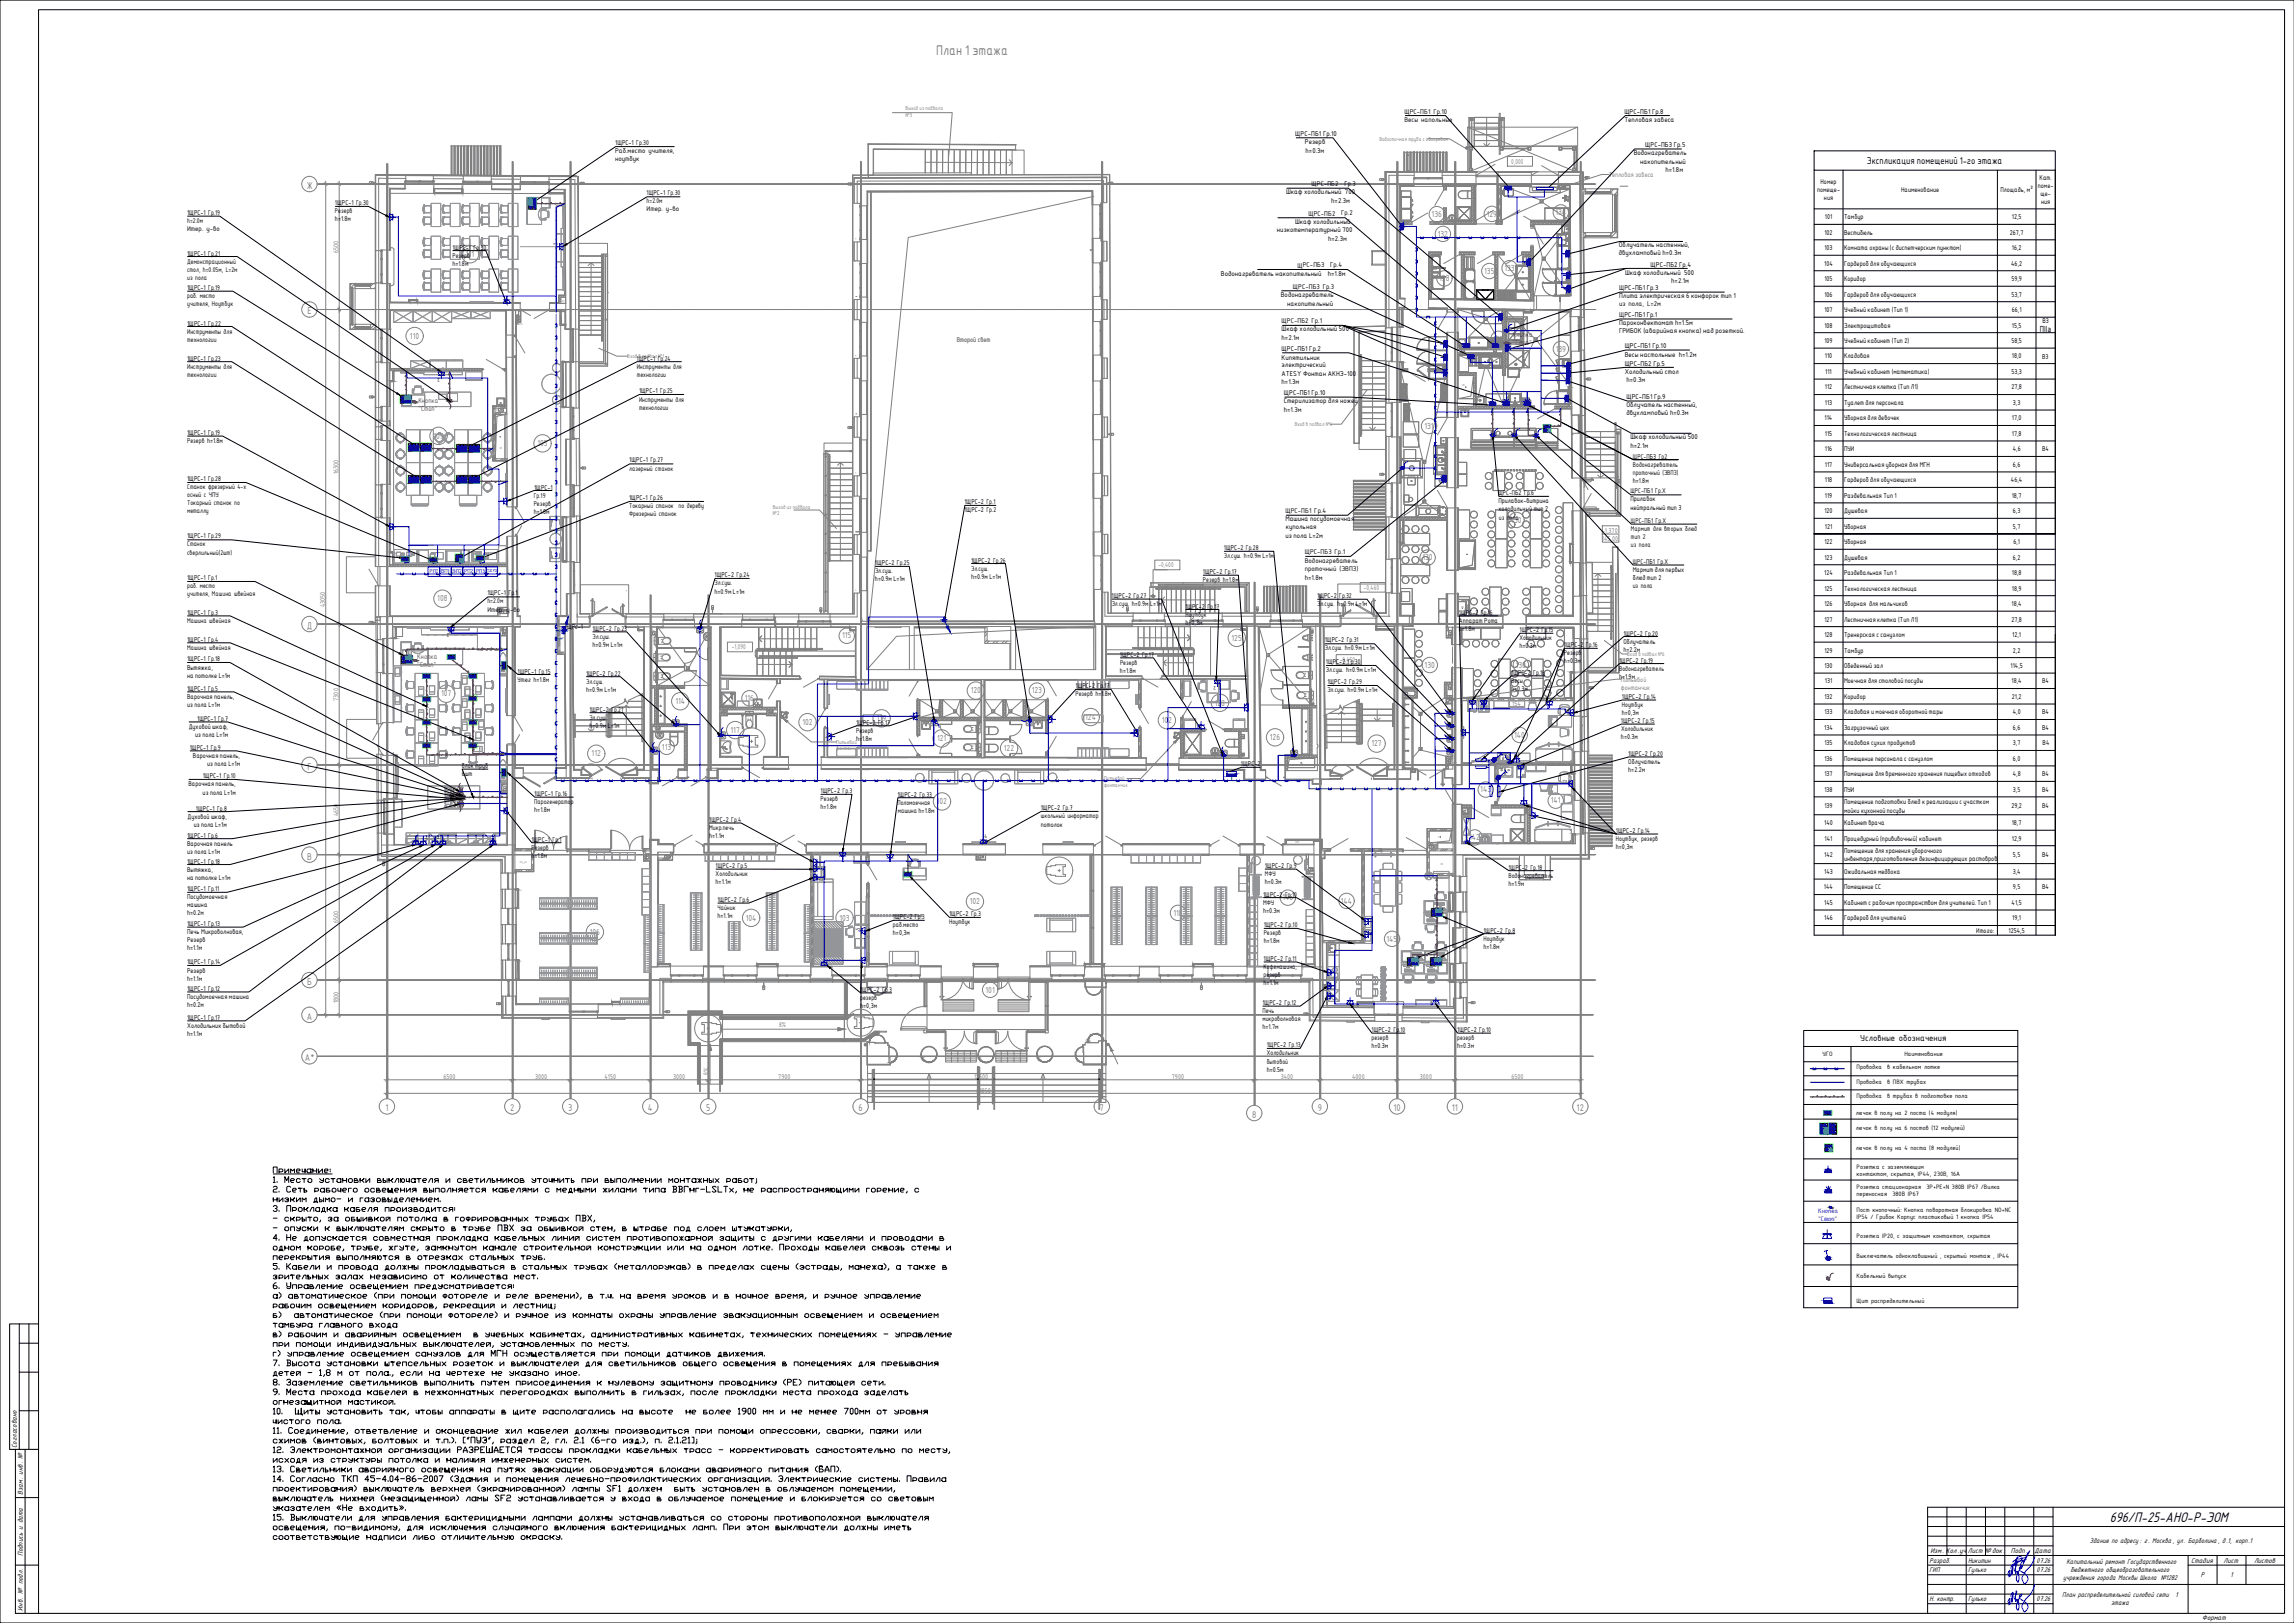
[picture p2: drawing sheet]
<svg xmlns="http://www.w3.org/2000/svg" width="1189mm" height="841mm" viewBox="0 0 1189 841" stroke-linecap="round" stroke-linejoin="round" font-family="sans-serif">
<defs><g id="words">
<text font-size="8" x="1093" y="789">696/П-25-АНО-Р-ЭОМ</text>
<text font-size="7" fill="#808080" x="485" y="29">План 1 этажа</text>
<g font-size="4.9">
<text x="967" y="85">Экспликация помещений 1-го этажа</text>
<text x="964" y="540">Условные обозначения</text>
</g>
<g font-size="4.9" fill="#808080">
<text x="159" y="98">Ж</text>
<text x="159" y="163">Е</text>
<text x="159" y="326">Д</text>
<text x="159" y="399">Г</text>
<text x="159" y="445">В</text>
<text x="159" y="510">Б</text>
<text x="159" y="528">А</text>
<text x="158" y="550">А*</text>
<text x="200" y="576">1</text>
<text x="264" y="576">2</text>
<text x="294" y="576">3</text>
<text x="336" y="576">4</text>
<text x="366" y="576">5</text>
<text x="445" y="576">6</text>
<text x="570" y="576">7</text>
<text x="683" y="576">9</text>
<text x="722" y="576">10</text>
<text x="752" y="576">11</text>
<text x="817" y="576">12</text>
<text x="649" y="579">8</text>
</g>
<g font-size="4.4" fill="#808080">
<text x="742" y="112">136</text>
<text x="770" y="112">129</text>
<text x="806" y="112">134</text>
<text x="745" y="123">132</text>
<text x="241" y="133">111</text>
<text x="769" y="142">135</text>
<text x="780" y="140">133</text>
<text x="746" y="146">138</text>
<text x="212" y="176">110</text>
<text x="774" y="177">137</text>
<text x="806" y="182">139</text>
<text x="225" y="227">109</text>
<text x="738" y="222">131</text>
<text x="278" y="231">105</text>
<text x="783" y="271">130</text>
<text x="737" y="290">130</text>
<text x="227" y="312">108</text>
<text x="436" y="331">115</text>
<text x="638" y="332">125</text>
<text x="738" y="346">130</text>
<text x="786" y="346">130</text>
<text x="503" y="359">120</text>
<text x="535" y="359">123</text>
<text x="229" y="361">107</text>
<text x="350" y="365">114</text>
<text x="386" y="363">116</text>
<text x="630" y="366">128</text>
<text x="416" y="376">102</text>
<text x="454" y="374">119</text>
<text x="562" y="373">124</text>
<text x="602" y="375">102</text>
<text x="379" y="380">117</text>
<text x="658" y="384">126</text>
<text x="785" y="382">140</text>
<text x="343" y="388">113</text>
<text x="486" y="384">121</text>
<text x="520" y="389">122</text>
<text x="711" y="387">127</text>
<text x="307" y="392">112</text>
<text x="767" y="411">143</text>
<text x="485" y="417">102</text>
<text x="804" y="416">141</text>
<text x="761" y="435">142</text>
<text x="665" y="467">146</text>
<text x="503" y="469">102</text>
<text x="695" y="468">144</text>
<text x="386" y="477">104</text>
<text x="435" y="477">103</text>
<text x="608" y="474">118</text>
<text x="306" y="484">106</text>
<text x="719" y="488">145</text>
<text x="511" y="514">101</text>
</g>
<text font-size="4.4" x="1057" y="172">ПIIa</text>
<g font-size="4">
<text x="9" y="750" transform="rotate(-90 9 750)">Согласовано</text>
<text x="12" y="775" transform="rotate(-90 12 775)">Взам. инв. №</text>
<text x="1083" y="799">Здание по адресу : г. Москва, ул. Барболина, д.1, корп.1</text>
<text x="12" y="806" transform="rotate(-90 12 806)">Подпись и дата</text>
<text x="1000" y="810">Разраб.</text>
<text x="1000" y="805">Изм. Кол .уч</text>
<text x="1020" y="805">Лист №док .</text>
<text x="1020" y="810">Никитин</text>
<text x="1042" y="805">Подп.</text>
<text x="1054" y="805">Дата</text>
<text x="1055" y="810">07.26</text>
<text x="1136" y="810">Стадия</text>
<text x="1152" y="810">Лист</text>
<text x="1168" y="810">Листов</text>
<text x="1000" y="815">ГИП</text>
<text x="1020" y="815">Гулько</text>
<text x="1055" y="815">07.26</text>
<text x="1071" y="810">Капитальный ремонт Государственного</text>
<text x="1073" y="814">бюджетного общеобразовательного</text>
<text x="1069" y="819">учреждения города Москвы Школа №1282</text>
<text x="1141" y="817">Р</text>
<text x="1156" y="817">1</text>
<text x="1069" y="828">План распределительной силовой сети</text>
<text x="1127" y="828">1</text>
<text x="1000" y="830">Н. контр.</text>
<text x="1020" y="830">Гулько</text>
<text x="1055" y="830">07.26</text>
<text x="1094" y="832">этажа</text>
<text x="12" y="835" transform="rotate(-90 12 835)">Инв. № подл.</text>
<text x="1141" y="839">Формат</text>
</g>
<g font-size="3.9">
<text x="728" y="59">ЩРС-ПБ1 Гр.10</text>
<text x="728" y="63">Весы напольные</text>
<text x="319" y="79">Раб.место учителя,</text>
<text x="319" y="84">ноутбук</text>
<text x="680" y="97" transform="rotate(-1 680 97)">ЩРС-ПБ2</text>
<text x="697" y="96" transform="rotate(-1 697 96)">Гр</text>
<text x="700" y="96">.3</text>
<text x="335" y="105">h=2.0м</text>
<text x="174" y="111">Резерв</text>
<text x="335" y="110">Итер. у-во</text>
<text x="678" y="112" transform="rotate(-1 678 112)">ЩРС-ПБ2</text>
<text x="695" y="112" transform="rotate(-1 695 112)">Гр</text>
<text x="699" y="112">.2</text>
<text x="97" y="120">Итер. у-во</text>
<text x="97" y="115">h=2.0м</text>
<text x="245" y="129">Гр.30</text>
<text x="97" y="137">Демонстрационный</text>
<text x="234" y="134">Резерв</text>
<text x="97" y="141">стол, h=0.05м, L=2м</text>
<text x="672" y="139" transform="rotate(-1 672 139)">ЩРС-ПБ3</text>
<text x="689" y="138" transform="rotate(-1 689 138)">Гр.4</text>
<text x="97" y="145">из пола</text>
<text x="670" y="150">ЩРС-ПБ3 Гр.3</text>
<text x="97" y="154">раб. место</text>
<text x="97" y="158">учителя, Ноутбук</text>
<text x="839" y="159">из пола, L=2м</text>
<text x="664" y="168">ЩРС-ПБ2 Гр.1</text>
<text x="97" y="173">Инструменты для</text>
<text x="97" y="177">технологии</text>
<text x="97" y="191">Инструменты для</text>
<text x="330" y="191">Инструменты для</text>
<text x="97" y="195">технологии</text>
<text x="330" y="195">технологии</text>
<text x="331" y="208">Инструменты для</text>
<text x="331" y="212">технологии</text>
<text x="97" y="229">Резерв h=1.8м</text>
<text x="846" y="238">ЩРС-ПБ3 Гр2</text>
<text x="326" y="244">лазерный станок</text>
<text x="846" y="242">Водонагреватель</text>
<text x="846" y="246">проточный (ЭВПЗ)</text>
<text x="97" y="253">Станок фрезерный 4-х</text>
<text x="97" y="258">осный с ЧПУ</text>
<text x="277" y="258">Гр.19</text>
<text x="777" y="257">ЩРС-ПБ2 Гр.6</text>
<text x="845" y="256">ЩРС-ПБ1 Гр.Х</text>
<text x="97" y="262">Токарный станок по</text>
<text x="277" y="262">Резерв</text>
<text x="326" y="263">Токарный станок по дереву</text>
<text x="97" y="266">металлу</text>
<text x="326" y="267">Фрезерный станок</text>
<text x="666" y="266">ЩРС-ПБ1 Гр.4</text>
<text x="777" y="269">из пола</text>
<text x="845" y="271">ЩРС-ПБ1 Гр.Х</text>
<text x="845" y="275">Мармит для вторых блюд</text>
<text x="845" y="279">тип 2</text>
<text x="97" y="283">Станок</text>
<text x="97" y="288">сверлильный(2шт)</text>
<text x="676" y="287">ЩРС-ПБ3 Гр.1</text>
<text x="845" y="284">из пола</text>
<text x="634" y="289">Эл.суш. h=0.9м L=1м</text>
<text x="676" y="292">Водонагреватель</text>
<text x="846" y="292">ЩРС-ПБ1 Гр.Х</text>
<text x="453" y="297">Эл.суш.</text>
<text x="503" y="296">Эл.суш.</text>
<text x="676" y="296">проточный (ЭВПЗ)</text>
<text x="97" y="305">раб. место</text>
<text x="370" y="303">Эл.суш.</text>
<text x="623" y="301">Резерв h=1.8м</text>
<text x="846" y="305">из пола</text>
<text x="97" y="309">учителя, Машина швейная</text>
<text x="694" y="310">Гр.32</text>
<text x="253" y="317">Итер. у-во</text>
<text x="253" y="313">h=2.0м</text>
<text x="576" y="314">Эл.суш. h=0.9м</text>
<text x="626" y="315">Гр.17</text>
<text x="683" y="314">Эл.суш. h=0.9м L=1м</text>
<text x="97" y="323">Машина швейная</text>
<text x="614" y="320">Ноутбук</text>
<text x="307" y="331">Эл.суш.</text>
<text x="788" y="332">Холодильник</text>
<text x="97" y="337">Машина швейная</text>
<text x="687" y="337">Эл.суш. h=0.9м L=1м</text>
<text x="811" y="340">Резерв</text>
<text x="580" y="345">Резерв</text>
<text x="839" y="348">Водонагреватель</text>
<text x="268" y="353">Утюг h=1.8м</text>
<text x="687" y="348">Эл.суш. h=0.9м L=1м</text>
<text x="783" y="354">Весы</text>
<text x="795" y="350">Гр.16</text>
<text x="304" y="354">Эл.суш.</text>
<text x="569" y="356">Гр.17</text>
<text x="688" y="359">Эл.суш. h=0.9м L=1м</text>
<text x="557" y="361">Резерв h=1.8м</text>
<text x="317" y="369">Гр.21</text>
<text x="841" y="366">Ноутбук</text>
<text x="305" y="373">Эл.суш.</text>
<text x="444" y="380">Резерв</text>
<text x="840" y="379">Холодильник</text>
<text x="277" y="417">Парогенератор</text>
<text x="425" y="415">Резерв</text>
<text x="465" y="417">Поломоечная</text>
<text x="465" y="421">машина h=1.8м</text>
<text x="539" y="424">школьный информатор</text>
<text x="368" y="430">Микр.печь</text>
<text x="837" y="436">Ноутбук, резерв</text>
<text x="275" y="440">Резерв</text>
<text x="371" y="454">Холодильник</text>
<text x="655" y="454">МФУ</text>
<text x="782" y="455">Водонагреватель</text>
<text x="372" y="472">Чайник</text>
<text x="655" y="469">МФУ</text>
<text x="492" y="479">Ноутбук</text>
<text x="463" y="481">раб.место</text>
<text x="655" y="485">Резерв</text>
<text x="769" y="487">Ноутбук</text>
<text x="655" y="502">Кофемашина,</text>
<text x="655" y="506">резерв</text>
<text x="446" y="518">резерв</text>
<text x="654" y="525">Печь</text>
<text x="654" y="529">микроволновая</text>
<text x="711" y="539">резерв</text>
<text x="755" y="539">резерв</text>
<text x="657" y="547">Холодильник</text>
<text x="657" y="551">бытовой</text>
</g>
<g font-size="3.7" fill="#f00">
<text x="784" y="174">Кнопка</text>
<text x="784" y="179">&quot;Стоп&quot;</text>
<text x="217" y="209">Кнопка</text>
<text x="217" y="213">&quot;Стоп&quot;</text>
<text x="216" y="341">Кнопка</text>
<text x="216" y="346">&quot;Стоп&quot;</text>
</g>
<g font-size="3.7" fill="#00f">
<text x="942" y="629">Кнопка</text>
<text x="942" y="633">&quot;Стоп&quot;</text>
</g>
<g font-size="3.5">
<text x="842" y="59">ЩРС-ПБ1 Гр.8</text>
<text x="842" y="63">Тепловая завеса</text>
<text x="671" y="70">ЩРС-ПБ1 Гр.10</text>
<text x="319" y="75">1ЩРС-1 Гр.30</text>
<text x="676" y="75">Резерв</text>
<text x="853" y="76">ЩРС-ПБ3 Гр.5</text>
<text x="677" y="79">h=0.3м</text>
<text x="847" y="80">Водонагреватель</text>
<text x="850" y="85">накопительный</text>
<text x="863" y="89">h=1.8м</text>
<text x="943" y="95">Номер</text>
<text x="1057" y="93">Кат.</text>
<text x="335" y="101">1ЩРС-1 Гр.30</text>
<text x="666" y="101">Шкаф холодильный 700</text>
<text x="942" y="100">помеще-</text>
<text x="985" y="100">Наименование</text>
<text x="1037" y="100">Площадь, м²</text>
<text x="1056" y="97">поме-</text>
<text x="1057" y="102">ще-</text>
<text x="174" y="106">1ЩРС-1 Гр.30</text>
<text x="690" y="105">h=2.3м</text>
<text x="945" y="104">ния</text>
<text x="1058" y="106">ния</text>
<text x="97" y="111">1ЩРС-1 Гр.19</text>
<text x="946" y="114">101</text>
<text x="956" y="114">Тамбур</text>
<text x="1043" y="114">12,5</text>
<text x="174" y="115">h=</text>
<text x="177" y="115">1.8м</text>
<text x="671" y="116">Шкаф холодильный</text>
<text x="662" y="120">низкотемпературный 700</text>
<text x="688" y="125">h=2.3м</text>
<text x="946" y="122">102</text>
<text x="956" y="122">Вестибюль</text>
<text x="1042" y="122">267,7</text>
<text x="234" y="129">1ЩРС-1</text>
<text x="839" y="128">Облучатель настенный,</text>
<text x="946" y="130">103</text>
<text x="956" y="130">Комната охраны (с диспетчерским пунктом)</text>
<text x="1043" y="130">16,2</text>
<text x="97" y="132">1ЩРС-1 Гр.21</text>
<text x="234" y="138">h=1.8м</text>
<text x="839" y="132">двухламповый h=0.3м</text>
<text x="945" y="138">104</text>
<text x="956" y="138">Гардероб для обучающихся</text>
<text x="1042" y="138">46,2</text>
<text x="633" y="143">Водонагреватель накопительный</text>
<text x="688" y="143">h=1.8м</text>
<text x="842" y="142">Шкаф холодильный 500</text>
<text x="855" y="138">ЩРС-ПБ2 Гр.4</text>
<text x="866" y="147">h=2.1м</text>
<text x="946" y="146">105</text>
<text x="956" y="146">Коридор</text>
<text x="1042" y="146">59,9</text>
<text x="97" y="150">1ЩРС-1 Гр.19</text>
<text x="664" y="154">Водонагреватель</text>
<text x="839" y="150">ЩРС-ПБ1 Гр.3</text>
<text x="839" y="155">Плита электрическая 6 конфорок тип 1</text>
<text x="946" y="154">106</text>
<text x="956" y="154">Гардероб для обучающихся</text>
<text x="1042" y="154">53,7</text>
<text x="667" y="158">накопительный</text>
<text x="946" y="162">107</text>
<text x="956" y="162">Учебный кабинет (Тип 1)</text>
<text x="1043" y="162">66,1</text>
<text x="839" y="164">ЩРС-ПБ1 Гр.1</text>
<text x="1058" y="168">В3</text>
<text x="97" y="169">1ЩРС-1 Гр.22</text>
<text x="664" y="172">Шкаф холодильный 500</text>
<text x="839" y="168">Пароконвектомат h=1.5м</text>
<text x="839" y="173">ГРИБОК (аварийная кнопка) над розеткой.</text>
<text x="946" y="170">108</text>
<text x="956" y="170">Электрощитовая</text>
<text x="1043" y="170">15,5</text>
<text x="664" y="176">h=2.1м</text>
<text x="946" y="178">109</text>
<text x="956" y="178">Учебный кабинет (Тип 2)</text>
<text x="1042" y="178">58,5</text>
<text x="664" y="182">ЩРС-ПБ1 Гр.2</text>
<text x="842" y="180">ЩРС-ПБ1 Гр.10</text>
<text x="842" y="185">Весы настольные h=1.2м</text>
<text x="946" y="186">110</text>
<text x="956" y="186">Кладовая</text>
<text x="1043" y="186">18,0</text>
<text x="1058" y="186">В3</text>
<text x="97" y="187">1ЩРС-1 Гр.23</text>
<text x="330" y="187">1ЩРС-1 Гр.24</text>
<text x="664" y="186">Кипятильник</text>
<text x="664" y="190">электрический</text>
<text x="842" y="189">ЩРС-ПБ2 Гр.5</text>
<text x="664" y="195">ATESY Фонтан АКНЭ-100</text>
<text x="842" y="194">Холодильный стол</text>
<text x="946" y="194">111</text>
<text x="956" y="194">Учебный кабинет (математика)</text>
<text x="1042" y="194">53,3</text>
<text x="331" y="204">1ЩРС-1 Гр.25</text>
<text x="664" y="199">h=1.3м</text>
<text x="843" y="198">h=0.3м</text>
<text x="946" y="202">112</text>
<text x="956" y="202">Лестничная клетка (Тип Л1)</text>
<text x="1042" y="202">27,8</text>
<text x="665" y="205">ЩРС-ПБ1 Гр.10</text>
<text x="665" y="209">Стерилизатор для ножей</text>
<text x="843" y="207">ЩРС-ПБ1 Гр.9</text>
<text x="946" y="210">113</text>
<text x="956" y="210">Туалет для персонала</text>
<text x="1043" y="210">3,3</text>
<text x="665" y="213">h=1.3м</text>
<text x="843" y="211">Облучатель настенный,</text>
<text x="843" y="215">двухламповый h=0.3м</text>
<text x="946" y="218">114</text>
<text x="956" y="218">Уборная для девочек</text>
<text x="1043" y="218">17,0</text>
<text x="97" y="225">1ЩРС-1 Гр.19</text>
<text x="845" y="228">Шкаф холодильный 500</text>
<text x="946" y="226">115</text>
<text x="956" y="226">Технологическая лестница</text>
<text x="1043" y="226">17,8</text>
<text x="845" y="232">h=2.1м</text>
<text x="946" y="234">116</text>
<text x="956" y="234">ПУИ</text>
<text x="1043" y="234">4,6</text>
<text x="1058" y="234">В4</text>
<text x="326" y="240">1ЩРС-1 Гр.27</text>
<text x="946" y="242">117</text>
<text x="956" y="242">Универсальная уборная для МГН</text>
<text x="1043" y="242">6,6</text>
<text x="97" y="249">1ЩРС-1 Гр.28</text>
<text x="846" y="250">h=1.8м</text>
<text x="946" y="250">118</text>
<text x="956" y="250">Гардероб для обучающихся</text>
<text x="1042" y="250">46,4</text>
<text x="277" y="254">1ЩРС-1</text>
<text x="946" y="258">119</text>
<text x="956" y="258">Раздевальная Тип 1</text>
<text x="1043" y="258">18,7</text>
<text x="326" y="259">1ЩРС-1 Гр.26</text>
<text x="500" y="261">1ЩРС-2 Гр.1</text>
<text x="777" y="261">Прилавок-витрина</text>
<text x="845" y="260">Прилавок</text>
<text x="277" y="266">h=1.8м</text>
<text x="500" y="265">1ЩРС-2 Гр.2</text>
<text x="777" y="265">холодильный тип 2</text>
<text x="845" y="264">нейтральный тип 3</text>
<text x="946" y="266">120</text>
<text x="956" y="266">Душевая</text>
<text x="1043" y="266">6,3</text>
<text x="666" y="270">Машина посудомоечная</text>
<text x="666" y="274">купольная</text>
<text x="946" y="274">121</text>
<text x="956" y="274">Уборная</text>
<text x="1043" y="274">5,7</text>
<text x="97" y="279">1ЩРС-1 Гр.29</text>
<text x="666" y="279">из пола L=2м</text>
<text x="946" y="282">122</text>
<text x="956" y="282">Уборная</text>
<text x="1043" y="282">6,1</text>
<text x="634" y="285">1ЩРС-2 Гр.28</text>
<text x="453" y="293">1ЩРС-2 Гр.25</text>
<text x="503" y="292">1ЩРС-2 Гр.26</text>
<text x="946" y="290">123</text>
<text x="956" y="290">Душевая</text>
<text x="1043" y="290">6,2</text>
<text x="370" y="299">1ЩРС-2 Гр.24</text>
<text x="503" y="300">h=0.9м L=1м</text>
<text x="623" y="297">1ЩРС-2 Гр.17</text>
<text x="846" y="296">Мармит для первых</text>
<text x="945" y="298">124</text>
<text x="956" y="298">Раздевальная Тип 1</text>
<text x="1043" y="298">18,8</text>
<text x="97" y="301">1ЩРС-1 Гр.1</text>
<text x="453" y="301">h=0.9м L=1м</text>
<text x="676" y="300">h=1.8м</text>
<text x="846" y="301">блюд тип 2</text>
<text x="253" y="309">1ЩРС-1 Гр.1</text>
<text x="370" y="308">h=0.9м L=1м</text>
<text x="576" y="310">1ЩРС-2 Гр.27</text>
<text x="683" y="310">1ЩРС-2</text>
<text x="946" y="306">125</text>
<text x="956" y="306">Технологическая лестница</text>
<text x="1043" y="306">18,9</text>
<text x="596" y="314">L=1м</text>
<text x="614" y="315">1ЩРС-2</text>
<text x="946" y="314">126</text>
<text x="956" y="314">Уборная для мальчиков</text>
<text x="1043" y="314">18,4</text>
<text x="97" y="319">1ЩРС-1 Гр.3</text>
<text x="614" y="324">h=</text>
<text x="617" y="324">0,3м</text>
<text x="756" y="319">1ЩРС-2 Гр.16</text>
<text x="756" y="323">Аппарат Рота</text>
<text x="946" y="322">127</text>
<text x="956" y="322">Лестничная клетка (Тип Л1)</text>
<text x="1042" y="322">27,8</text>
<text x="293" y="326">1ЩРс-1</text>
<text x="307" y="327">1ЩРС-2 Гр.23</text>
<text x="756" y="327">h=1.8м</text>
<text x="788" y="328">1ЩРС-2 Гр.15</text>
<text x="841" y="329">1ЩРС-2 Гр.20</text>
<text x="97" y="333">1ЩРС-1 Гр.4</text>
<text x="307" y="335">h=0.9м L=1м</text>
<text x="687" y="333">1ЩРС-2 Гр.31</text>
<text x="788" y="336">h=0.3м</text>
<text x="811" y="335">1ЩРС-2 Гр.16</text>
<text x="841" y="334">Облучатель</text>
<text x="946" y="330">128</text>
<text x="956" y="330">Тренерская с санузлом</text>
<text x="1043" y="330">12,1</text>
<text x="580" y="340">1ЩРС-2 Гр.17</text>
<text x="841" y="338">h=2.2м</text>
<text x="946" y="338">129</text>
<text x="956" y="338">Тамбур</text>
<text x="1043" y="338">2,2</text>
<text x="97" y="343">1ЩРС-1 Гр.18</text>
<text x="97" y="347">Вытяжка,</text>
<text x="687" y="344">1ЩРС-2 Гр.30</text>
<text x="811" y="344">h=0.</text>
<text x="816" y="344">3м</text>
<text x="839" y="343">1ЩРС-2 Гр.19</text>
<text x="946" y="346">130</text>
<text x="956" y="346">Обеденный зал</text>
<text x="1042" y="346">114,5</text>
<text x="97" y="351">на потолке L=1м</text>
<text x="268" y="349">1ЩРС-1 Гр.15</text>
<text x="304" y="350">1ЩРС-2 Гр.22</text>
<text x="580" y="349">h=1.8м</text>
<text x="783" y="350">1ЩРС-2</text>
<text x="839" y="352">h=1.9м</text>
<text x="97" y="358">1ЩРС-1 Гр.5</text>
<text x="304" y="358">h=0.9м L=1м</text>
<text x="557" y="356">1ЩРС-2</text>
<text x="688" y="354">1ЩРС-2 Гр.29</text>
<text x="783" y="358">h=0.3м</text>
<text x="946" y="354">131</text>
<text x="956" y="354">Моечная для столовой посуды</text>
<text x="1043" y="354">18,4</text>
<text x="1058" y="354">В4</text>
<text x="97" y="362">Варочная панель,</text>
<text x="841" y="362">1ЩРС-2 Гр.14</text>
<text x="946" y="362">132</text>
<text x="956" y="362">Коридор</text>
<text x="1043" y="362">21,2</text>
<text x="97" y="366">из пола L=1м</text>
<text x="305" y="369">1ЩРС-2</text>
<text x="841" y="371">h=0,3м</text>
<text x="946" y="370">133</text>
<text x="956" y="370">Кладовая и моечная оборотной тары</text>
<text x="1043" y="370">4,0</text>
<text x="1058" y="370">В4</text>
<text x="98" y="378">Духовой шкаф,</text>
<text x="102" y="374">1ЩРС-1 Гр.7</text>
<text x="305" y="377">h=0.9м</text>
<text x="315" y="377">L=1м</text>
<text x="444" y="376">1ЩРС-2 Гр.17</text>
<text x="840" y="375">1ЩРС-2 Гр.15</text>
<text x="101" y="382">из пола L=1м</text>
<text x="444" y="384">h=1.8м</text>
<text x="840" y="383">h=0.3м</text>
<text x="945" y="378">134</text>
<text x="956" y="378">Загрузочный цех</text>
<text x="1043" y="378">6,6</text>
<text x="1058" y="378">В4</text>
<text x="98" y="389">1ЩРС-1 Гр.9</text>
<text x="946" y="386">135</text>
<text x="956" y="386">Кладовая сухих продуктов</text>
<text x="1043" y="386">3,7</text>
<text x="1059" y="386">В4</text>
<text x="100" y="393">Варочная панель,</text>
<text x="844" y="392">1ЩРС-2 Гр.20</text>
<text x="844" y="396">Облучатель</text>
<text x="946" y="394">136</text>
<text x="956" y="394">Помещение персонала с санузлом</text>
<text x="1043" y="394">6,0</text>
<text x="107" y="397">из пола L=1м</text>
<text x="239" y="398">блок труб</text>
<text x="643" y="397">1ЩРС-2</text>
<text x="844" y="400">h=2.2м</text>
<text x="98" y="408">Варочная панель,</text>
<text x="105" y="403">1ЩРС-1 Гр.10</text>
<text x="239" y="402">6шт</text>
<text x="946" y="402">137</text>
<text x="956" y="402">Помещение для временного хранения пищевых отходов</text>
<text x="1043" y="402">4,8</text>
<text x="1058" y="402">В4</text>
<text x="105" y="412">из пола L=1м</text>
<text x="277" y="413">1ЩРС-1 Гр.16</text>
<text x="425" y="411">1ЩРС-2 Гр.3</text>
<text x="465" y="413">1ЩРС-2 Гр.33</text>
<text x="946" y="410">138</text>
<text x="956" y="410">ПУИ</text>
<text x="1043" y="410">3,5</text>
<text x="1058" y="410">В4</text>
<text x="425" y="419">h=1.8м</text>
<text x="539" y="420">1ЩРС-2 Гр.7</text>
<text x="946" y="419">139</text>
<text x="956" y="417">Помещение подготовки блюд к реализации с участком</text>
<text x="1042" y="419">29,2</text>
<text x="1058" y="419">В4</text>
<text x="97" y="424">Духовой шкаф,</text>
<text x="102" y="420">1ЩРС-1 Гр.8</text>
<text x="277" y="421">h=1.8м</text>
<text x="368" y="426">1ЩРС-2 Гр.4</text>
<text x="956" y="421">мойки кухонной посуды</text>
<text x="100" y="428">из пола L=1м</text>
<text x="539" y="428">потолок</text>
<text x="837" y="432">1ЩРС-2 Гр.14</text>
<text x="945" y="428">140</text>
<text x="956" y="428">Кабинет врача</text>
<text x="1043" y="428">18,7</text>
<text x="97" y="434">1ЩРС-1 Гр.6</text>
<text x="275" y="436">1ЩРС-1 Гр.1</text>
<text x="368" y="434">h=1.1м</text>
<text x="946" y="436">141</text>
<text x="956" y="436">Процедурный (прививочный) кабинет</text>
<text x="1043" y="436">12,9</text>
<text x="97" y="438">Варочная панель</text>
<text x="97" y="442">из пола L=1м</text>
<text x="837" y="440">h=0,3м</text>
<text x="956" y="442">Помещение для хранения уборочного</text>
<text x="97" y="447">1ЩРС-1 Гр.18</text>
<text x="275" y="445">h=1.8м</text>
<text x="371" y="450">1ЩРС-2 Гр.5</text>
<text x="655" y="450">1ЩРС-2 Гр.9</text>
<text x="945" y="444">142</text>
<text x="956" y="446">инвентаря,приготоволения дезинфицирующих растовров</text>
<text x="1043" y="444">5,5</text>
<text x="1058" y="444">В4</text>
<text x="97" y="452">Вытяжка,</text>
<text x="97" y="456">на потолке L=1м</text>
<text x="782" y="451">1ЩРС-2 Гр.18</text>
<text x="945" y="453">143</text>
<text x="956" y="453">Ожидальная медбока</text>
<text x="1043" y="453">3,4</text>
<text x="97" y="462">1ЩРС-1 Гр.11</text>
<text x="371" y="458">h=1.1м</text>
<text x="655" y="458">h=0.3м</text>
<text x="782" y="459">h=1.9м</text>
<text x="945" y="461">144</text>
<text x="956" y="461">Помещение СС</text>
<text x="1043" y="461">9,5</text>
<text x="1058" y="461">В4</text>
<text x="97" y="466">Посудомоечная</text>
<text x="372" y="467">1ЩРС-2 Гр.6</text>
<text x="655" y="465">1ЩРС-2 Гр.10</text>
<text x="97" y="470">машина</text>
<text x="655" y="473">h=0.3м</text>
<text x="945" y="469">145</text>
<text x="956" y="469">Кабинет с рабочим пространством для учителей. Тип 1</text>
<text x="1043" y="469">41,5</text>
<text x="97" y="474">h=0.2м</text>
<text x="97" y="480">1ЩРС-1 Гр.13</text>
<text x="372" y="476">h=1.1м</text>
<text x="463" y="476">1ЩРС-2 Гр.3</text>
<text x="492" y="475">1ЩРС-2 Гр.3</text>
<text x="945" y="477">146</text>
<text x="956" y="477">Гардероб для учителей</text>
<text x="1043" y="477">19,1</text>
<text x="97" y="484">Печь Микроволновая,</text>
<text x="463" y="485">h=0,3м</text>
<text x="655" y="481">1ЩРС-2 Гр.10</text>
<text x="769" y="483">1ЩРС-2 Гр.8</text>
<text x="1024" y="483">Итого:</text>
<text x="1041" y="483">1254,5</text>
<text x="97" y="488">Резерв</text>
<text x="655" y="489">h=1.8м</text>
<text x="769" y="492">h=1.8м</text>
<text x="97" y="492">h=1.1м</text>
<text x="655" y="498">1ЩРС-2 Гр.11</text>
<text x="97" y="500">1ЩРС-1 Гр.14</text>
<text x="97" y="504">Резерв</text>
<text x="97" y="508">h=1.1м</text>
<text x="97" y="514">1ЩРС-1 Гр.12</text>
<text x="446" y="514">1ЩРС-2 Гр.3</text>
<text x="655" y="510">h=1.1м</text>
<text x="97" y="518">Посудомоечная машина</text>
<text x="97" y="522">h=0.2м</text>
<text x="654" y="521">1ЩРС-2 Гр.12</text>
<text x="446" y="522">h=0,3м</text>
<text x="97" y="528">1ЩРС-1 Гр.17</text>
<text x="97" y="533">Холодильник бытовой</text>
<text x="654" y="533">h=1.7м</text>
<text x="97" y="537">h=1.1м</text>
<text x="711" y="535">1ЩРС-2 Гр.10</text>
<text x="755" y="535">1ЩРС-2 Гр.10</text>
<text x="656" y="543">1ЩРС-2 Гр.13</text>
<text x="711" y="543">h=0.3м</text>
<text x="755" y="543">h=0.3м</text>
<text x="945" y="547">УГО</text>
<text x="987" y="547">Наименование</text>
<text x="656" y="555">h=0.5м</text>
<text x="962" y="554">Проводка</text>
<text x="978" y="554">в кабельном лотке</text>
<text x="962" y="561">Проводка</text>
<text x="978" y="561">в ПВХ трубах</text>
<text x="962" y="569">Проводка</text>
<text x="978" y="569">в трубах в подготовке пола</text>
<text x="962" y="578">лючок в полу на 2 поста (4 модуля)</text>
<text x="962" y="585">лючок в полу на 6 постов (12 модулей)</text>
<text x="962" y="596">лючок в полу на 4 поста (8 модулей)</text>
<text x="962" y="606">Розетка с заземляющим</text>
<text x="962" y="610">контактом, скрытая, IP44, 230В, 16А</text>
<text x="962" y="616">Розетка стационарная</text>
<text x="998" y="616">3Р+РЕ+N 380В IP67 /Вилка</text>
<text x="962" y="620">переносная</text>
<text x="981" y="620">380В IP67</text>
<text x="962" y="628">Пост кнопочный: Кнопка поворотная блокировка NO+NC</text>
<text x="962" y="632">IP54 / Грибок Корпус пластиковый 1 кнопка IP54</text>
<text x="962" y="642">Розетка IP20, с защитным контактом, скрытая</text>
<text x="962" y="652">Выключатель одноклавишный , скрытый монтаж , IP44</text>
<text x="962" y="662">Кабельный выпуск</text>
<text x="962" y="675">Щит распределительный</text>
</g>
<g font-size="3.5" fill="#808080">
<text x="783" y="85">0,000</text>
<text x="834" y="92">Тепловая завеса</text>
<text x="175" y="131" transform="rotate(-90 175 131)">6500</text>
<text x="496" y="177">Второй свет</text>
<text x="175" y="246" transform="rotate(-90 175 246)">16300</text>
<text x="830" y="276">-1,370</text>
<text x="830" y="280">145,00</text>
<text x="600" y="294">-0,400</text>
<text x="707" y="306">-0,460</text>
<text x="168" y="315" transform="rotate(-90 168 315)">43050</text>
<text x="379" y="336">-1,090</text>
<text x="694" y="343">-0,450</text>
<text x="840" y="353">Питьевой</text>
<text x="840" y="357">фонтанчик</text>
<text x="175" y="363" transform="rotate(-90 175 363)">7300</text>
<text x="784" y="366">154</text>
<text x="175" y="423" transform="rotate(-90 175 423)">4650</text>
<text x="175" y="479" transform="rotate(-90 175 479)">6500</text>
<text x="175" y="520" transform="rotate(-90 175 520)">1800</text>
<text x="404" y="532">8%</text>
<text x="367" y="557" transform="rotate(-90 367 557)">8%</text>
<text x="230" y="559">6500</text>
<text x="277" y="559">3000</text>
<text x="313" y="559">4150</text>
<text x="349" y="559">3000</text>
<text x="403" y="559">7900</text>
<text x="505" y="559">12500</text>
<text x="607" y="559">7900</text>
<text x="664" y="559">3400</text>
<text x="701" y="559">4000</text>
<text x="736" y="559">3000</text>
<text x="783" y="559">6500</text>
<text x="506" y="566">61850</text>
</g>
<g font-size="3.3" fill="#00f">
<text x="223" y="297">РП1</text>
<text x="229" y="297">ВП1</text>
<text x="235" y="297">ВП2</text>
<text x="241" y="297">РП2</text>
<text x="247" y="297">РП3</text>
</g>
<g font-size="3.1">
<text x="289" y="127" transform="rotate(-90 289 127)">2</text>
<text x="228" y="196" transform="rotate(-180 228 196)">2</text>
<text x="233" y="328" transform="rotate(-180 233 328)">2</text>
<text x="630" y="355" transform="rotate(-180 630 355)">2</text>
<text x="813" y="368" transform="rotate(-90 813 368)">2</text>
<text x="812" y="405" transform="rotate(-90 812 405)">2</text>
<text x="220" y="435">3</text>
<text x="226" y="435">3</text>
<text x="510" y="434">4</text>
<text x="425" y="456" transform="rotate(90 425 456)">2</text>
<text x="446" y="482" transform="rotate(-90 446 482)">5</text>
<text x="691" y="517" transform="rotate(90 691 517)">3</text>
</g>
<g font-size="2.8" fill="#808080">
<text x="469" y="57">Выход из подвала</text>
<text x="469" y="61">№3</text>
<text x="715" y="73">Водосточная труба с обогревом</text>
<text x="325" y="186">Вход в подвал №1</text>
<text x="671" y="221">Вход в подвал №4</text>
<text x="401" y="264">Выход из подвала</text>
<text x="401" y="267">№2</text>
<text x="843" y="340">Вход в подвал №6</text>
<text x="433" y="385">Питьевой</text>
<text x="433" y="389">фонтанчик</text>
<text x="572" y="404">Питьевой</text>
<text x="572" y="408">фонтанчик</text>
</g>
<text font-size="2.3" fill="#00f" x="252" y="297">ПЭСПЗ</text>
<g font-size="1.4" fill="#808080">
<text x="291" y="156">ВК</text>
<text x="269" y="168">ЭОМ</text>
<text x="758" y="183">ВК</text>
<text x="774" y="183">ВК</text>
<text x="758" y="200">ОВ</text>
<text x="257" y="213">ВК</text>
<text x="259" y="233">ОВ</text>
<text x="261" y="318">ВК</text>
<text x="757" y="315">ОВ</text>
<text x="261" y="327">ВК</text>
<text x="338" y="327">ВК</text>
<text x="680" y="326">ВК</text>
<text x="751" y="328">ВК</text>
<text x="290" y="331">ЭОМ</text>
<text x="730" y="360">ВК</text>
<text x="751" y="356">ВК</text>
<text x="680" y="364">ВК</text>
<text x="339" y="378">ВК</text>
<text x="507" y="376">ВК</text>
<text x="643" y="383">ВК</text>
<text x="507" y="390">ВК</text>
<text x="643" y="392">ВК</text>
<text x="674" y="396">ОВ</text>
<text x="753" y="396">ЭОМ</text>
<text x="777" y="398">ВК</text>
<text x="262" y="409">ВК</text>
<text x="759" y="420">ОВ</text>
<text x="790" y="422">ВК</text>
<text x="671" y="437">ЭОМ</text>
<text x="745" y="434">ОВ</text>
<text x="741" y="439">ВК</text>
<text x="269" y="447">ОВ_ДУ</text>
<text x="335" y="444">ВК</text>
<text x="345" y="444">ВК</text>
<text x="507" y="444">ВК</text>
<text x="747" y="448">ОВ</text>
<text x="678" y="451">ВК</text>
<text x="686" y="513">ВК</text>
</g>
</g></defs>
<g fill="none" stroke="#808080" stroke-width=".52">
<path d="M810 103h.1M810 103h2M811 102h.1M811 101v1M811 104h.1M811 101h.1M811 103v1M811 103h1h-1M811 103h.1M811 101l1 1h1M812 103h.1M812 103h1"/>
<path d="M813 103h-1l-1 1M813 102h-1M813 103v1zM813 102h.1M361 326l3-1 1 3h-4zM365 326a1.9 1.9 0 0 1-2 1 1.9 1.9 0 0 1-2-1M750 374l2 1v3h-2zM750 368h2v3h-2zM752 374a1.9 1.9 0 0 0-1 2 1.9 1.9 0 0 0 1 2M752 368a1.9 1.9 0 0 0-1 2 1.9 1.9 0 0 0 1 1M669 389v2M669 389h3"/>
<path d="M669 389h.1M672 389v2h-3a1.6 1.6 0 0 1 2-2 1.6 1.6 0 0 1 2 2M672 389h.1M750 381h2v3h-2zM750 387l2 1v3h-2zM752 381a1.9 1.9 0 0 0-1 2 1.9 1.9 0 0 0 1 1M752 387a1.9 1.9 0 0 0-1 2 1.9 1.9 0 0 0 1 2"/>
</g>
<g fill="none" stroke="#808080" stroke-width=".52">
<path d="M726 99h5v3h-5zM794 97h13v2h-13zM801 108v6h12v-6h-12h10v6v-6h2v6h-2M811 118h2v3h-2zM811 108h2v6h-2zM711 137h7h-7zM711 130h7h-7zM711 130v7M786 137h7v14h-7zM786 138h6v6h-6zM791 136h.1M791 133v1"/>
<path d="M791 134v1M791 135v1M791 133h.1M792 136h.1M792 133h.1M793 133h.1M793 136h.1M793 133v1M793 134v1M793 135v1M806 139h7v7h-7zM807 140h6v6h-6z"/>
<path d="M786 144h6v6h-6zM806 146h7v7h-7zM807 147h6v6h-6zM757 179v1M757 178v1M757 178h1M758 178h1M759 178h1M760 178v1M760 179v1M761 175h10v6h-10zM762 175h9v5h-9z"/>
<path d="M780 164h11v14h-11zM791 164l-11 14M808 174h6v12h-6zM808 162h6v12h-6zM756 184h5v9h-5zM757 180v1M757 181h1M758 181h1M759 181h1M760 180v1M762 185v1M762 185h.1"/>
<path d="M762 184h.1M762 186h1M762 184h1M763 186h1M763 184h1M764 186h1M764 184h1M765 184h.1M765 185v1M765 185h.1M766 183h12v8h-12zM766 183l2 2"/>
<path d="M767 185h5v5h-5zM768 185h9v4h-9zM768 189l-2 2M772 184h.1M772 185v-1h1v1M772 184v2M772 186h.1M772 186h1M773 186h.1M773 184v2M773 184h.1M773 190h4"/>
<path d="M773 185h4M774 185l-1 1v4h1M777 189l1 2M778 185v1v4M778 183l-1 2M780 182h13v9h-13zM780 182l12 9M781 191h6v4h-6zM782 191h5v4h-5zM782 182h7v8h-7zM785 188h1v1h-1zM789 190l1-3-1 3"/>
<path d="M789 187v-5h1l-1 5M790 188v2M790 187h.1M790 188v1M792 182l-12 9M806 195l2 4zM806 187l2 3zM806 191l2 4zM808 186h6v16h-6zM808 195h-1M808 199v3M808 186l-1 1"/>
<path d="M808 191h-1M810 187h3v3h-3zM810 189h.1M810 187v2zM811 187h2v3h-2zM727 219h8v6h-8zM744 208h6v8h-6zM765 205h4v4h-4zM767 206h-2v3v-3h4v3h-4M770 204h12v6h-12zM779 207h3v3h-3zM789 207h3v3h-3z"/>
<path d="M790 208v1M790 209v1M790 207v1M790 207h1M790 210h1M791 207h1M791 210h1M792 207h1M792 210h1M793 207v1M793 209v1M793 208v1"/>
<path d="M807 203h7v6h-7zM726 238h11v10h-11zM726 238l1 1M727 225h8v7h-8zM727 239h9v7h-9zM728 239h8v7h-8zM728 233h6v6h-6zM737 238l-1 1M743 231h7v15h-7zM743 231l1 1M744 231h6v15h-6zM744 232h5v13h-5z"/>
<path d="M745 238h.1M745 231h4v5l-4-1zM745 238a4 4 0 0 1 4 0 2.6 2.6 0 0 0-4 0zM745 236h4M745 236v5M745 238v1M747 227h3v3h-3zM747 227h2v3h-2zM747 238h1M747 234h1M747 238h2M747 234v1"/>
<path d="M747 238v1M749 236v5M749 238v1M749 238h.1M749 239h-1M749 239h.1M749 234h1h-1M749 234h.1M749 234l-1 1 2-1M750 231v15M750 231l-1 1M756 240h4v6h-4z"/>
<path d="M785 222h11v7h-11zM727 246l-1 2M728 246h7v16h-7zM728 257h2v3h-2zM730 247h3v4h-3zM736 246l1 2M744 246h6v6h-6zM744 245l-1 1M745 241h4v5l-4-1zM745 241h4M747 243h1M747 250h1"/>
<path d="M747 247h.1M747 248h.1M747 249h.1M747 242v1M748 246l-1 1M748 250h1M748 246h1M749 245l1 1M749 246l1 1M749 243h1zM749 243h-1h2M750 250h-1"/>
<path d="M750 247h.1M750 248h.1M750 249h.1M756 246h4v6h-4zM774 244h6v10h-6zM790 244h6v10h-6zM726 276h15v6h-15zM728 262h6v6h-6zM734 262h12v6h-12zM734 262l1 1M735 263h10v4h-10zM735 267l-1 1"/>
<path d="M745 267l1 1M745 265l1-1v1M746 262l-1 1M747 267l1-1-1 1M748 263h-1h1M750 265h-1h1M756 264h6v15h-6zM775 264h6v15h-6zM775 279h6v15h-6zM793 264h6v15h-6zM793 279h6v15h-6zM810 261h5v58h-5z"/>
<path d="M726 292h15v6h-15zM726 305h6v8h-6zM726 319h7M726 307h5v5h-5zM732 313l1 6zM732 319v-6v6M733 319h.1M733 313v6v-6h-7v6M746 310h4v6h-4zM746 317h4v6h-4zM756 309h6v10h-6zM772 304h6v15h-6z"/>
<path d="M793 304h6v15h-6zM727 326h6v15h-6zM757 325h10v6h-10zM767 325h10v6h-10zM791 325h10v6h-10zM811 326h5v36h-5zM727 341h6v15h-6zM758 346h6v15h-6zM777 352h6v10h-6zM777 342h6v10h-6zM794 352h6v10h-6zM794 342h6v10h-6z"/>
<circle cx="789" cy="148" r=".2"/>
<circle cx="789" cy="141" r=".2"/>
<circle cx="766" cy="178" r=".2"/>
<circle cx="770" cy="188" r=".2"/>
<circle cx="772" cy="187" r="1.2"/>
<circle cx="773" cy="184" r=".2"/>
<circle cx="776" cy="188" r=".2"/>
<circle cx="786" cy="189" r=".5"/>
<circle cx="767" cy="207" r=".5"/>
<circle cx="747" cy="238" r="1.3"/>
<circle cx="747" cy="238" r=".3"/>
<circle cx="747" cy="234" r=".3"/>
<circle cx="748" cy="228" r=".2"/>
<circle cx="750" cy="228" r=".1"/>
<circle cx="731" cy="259" r="1.1"/>
<circle cx="731" cy="249" r=".2"/>
<circle cx="732" cy="243" r="1.3"/>
<circle cx="747" cy="249" r="1.1"/>
<circle cx="747" cy="243" r=".3"/>
<circle cx="772" cy="247" r="1.8"/>
<circle cx="772" cy="252" r="1.8"/>
<circle cx="782" cy="252" r="1.8"/>
<circle cx="782" cy="247" r="1.8"/>
<circle cx="788" cy="252" r="1.8"/>
<circle cx="788" cy="247" r="1.8"/>
<circle cx="798" cy="252" r="1.8"/>
<circle cx="798" cy="247" r="1.8"/>
<circle cx="728" cy="274" r="1.8"/>
<circle cx="734" cy="274" r="1.8"/>
<circle cx="739" cy="274" r="1.8"/>
<circle cx="740" cy="265" r="1.2"/>
<circle cx="748" cy="265" r="2.3"/>
<circle cx="764" cy="277" r="1.8"/>
<circle cx="764" cy="267" r="1.8"/>
<circle cx="764" cy="272" r="1.8"/>
<circle cx="773" cy="272" r="1.8"/>
<circle cx="773" cy="267" r="1.8"/>
<circle cx="773" cy="277" r="1.8"/>
<circle cx="783" cy="267" r="1.8"/>
<circle cx="783" cy="272" r="1.8"/>
<circle cx="783" cy="277" r="1.8"/>
<circle cx="791" cy="277" r="1.8"/>
<circle cx="791" cy="267" r="1.8"/>
<circle cx="791" cy="272" r="1.8"/>
<circle cx="801" cy="272" r="1.8"/>
<circle cx="801" cy="277" r="1.8"/>
<circle cx="801" cy="267" r="1.8"/>
<circle cx="808" cy="269" r="1.8"/>
<circle cx="808" cy="280" r="1.8"/>
<circle cx="808" cy="275" r="1.8"/>
<circle cx="808" cy="264" r="1.8"/>
<circle cx="728" cy="290" r="1.8"/>
<circle cx="728" cy="285" r="1.8"/>
<circle cx="734" cy="285" r="1.8"/>
<circle cx="734" cy="290" r="1.8"/>
<circle cx="739" cy="285" r="1.8"/>
<circle cx="739" cy="290" r="1.8"/>
<circle cx="773" cy="287" r="1.8"/>
<circle cx="773" cy="282" r="1.8"/>
<circle cx="773" cy="292" r="1.8"/>
<circle cx="783" cy="282" r="1.8"/>
<circle cx="783" cy="287" r="1.8"/>
<circle cx="783" cy="292" r="1.8"/>
<circle cx="791" cy="292" r="1.8"/>
<circle cx="791" cy="282" r="1.8"/>
<circle cx="791" cy="287" r="1.8"/>
<circle cx="801" cy="282" r="1.8"/>
<circle cx="801" cy="287" r="1.8"/>
<circle cx="801" cy="292" r="1.8"/>
<circle cx="808" cy="285" r="1.8"/>
<circle cx="808" cy="290" r="1.8"/>
<circle cx="808" cy="295" r="1.8"/>
<circle cx="728" cy="301" r="1.8"/>
<circle cx="734" cy="301" r="1.8"/>
<circle cx="739" cy="301" r="1.8"/>
<circle cx="764" cy="312" r="1.8"/>
<circle cx="764" cy="317" r="1.8"/>
<circle cx="770" cy="307" r="1.8"/>
<circle cx="770" cy="312" r="1.8"/>
<circle cx="770" cy="317" r="1.8"/>
<circle cx="780" cy="312" r="1.8"/>
<circle cx="780" cy="317" r="1.8"/>
<circle cx="780" cy="307" r="1.8"/>
<circle cx="791" cy="317" r="1.8"/>
<circle cx="791" cy="312" r="1.8"/>
<circle cx="791" cy="307" r="1.8"/>
<circle cx="801" cy="312" r="1.8"/>
<circle cx="801" cy="307" r="1.8"/>
<circle cx="801" cy="317" r="1.8"/>
<circle cx="808" cy="316" r="1.8"/>
<circle cx="808" cy="310" r="1.8"/>
<circle cx="808" cy="305" r="1.8"/>
<circle cx="808" cy="300" r="1.8"/>
<circle cx="735" cy="339" r="1.8"/>
<circle cx="735" cy="328" r="1.8"/>
<circle cx="735" cy="334" r="1.8"/>
<circle cx="760" cy="333" r="1.8"/>
<circle cx="765" cy="333" r="1.8"/>
<circle cx="770" cy="333" r="1.8"/>
<circle cx="775" cy="333" r="1.8"/>
<circle cx="793" cy="333" r="1.8"/>
<circle cx="799" cy="333" r="1.8"/>
<circle cx="809" cy="338" r="1.8"/>
<circle cx="809" cy="333" r="1.8"/>
<circle cx="809" cy="328" r="1.8"/>
<circle cx="735" cy="344" r="1.8"/>
<circle cx="735" cy="349" r="1.8"/>
<circle cx="735" cy="354" r="1.8"/>
<circle cx="766" cy="359" r="1.8"/>
<circle cx="766" cy="354" r="1.8"/>
<circle cx="766" cy="349" r="1.8"/>
<circle cx="775" cy="344" r="1.8"/>
<circle cx="775" cy="354" r="1.8"/>
<circle cx="775" cy="359" r="1.8"/>
<circle cx="775" cy="349" r="1.8"/>
<circle cx="785" cy="354" r="1.8"/>
<circle cx="785" cy="359" r="1.8"/>
<circle cx="785" cy="349" r="1.8"/>
<circle cx="785" cy="344" r="1.8"/>
<circle cx="792" cy="359" r="1.8"/>
<circle cx="792" cy="344" r="1.8"/>
<circle cx="792" cy="354" r="1.8"/>
<circle cx="792" cy="349" r="1.8"/>
<circle cx="802" cy="344" r="1.8"/>
<circle cx="802" cy="359" r="1.8"/>
<circle cx="802" cy="354" r="1.8"/>
<circle cx="802" cy="349" r="1.8"/>
<circle cx="809" cy="359" r="1.8"/>
<circle cx="809" cy="349" r="1.8"/>
<circle cx="809" cy="354" r="1.8"/>
<circle cx="809" cy="344" r="1.8"/>
</g>
<g fill="none" stroke="#808080" stroke-width=".52">
<path d="M450 75h.1M450 75h76v3l-73-1M761 61h3M761 76h1M763 76h1M764 76h.1M777 64v4M777 76h.1M777 61v3M777 61h2M777 76h1M778 76h1"/>
<path d="M259 91h.1M292 98v2M451 100v186zM451 99v187zM453 89v2v-1h50v1M566 99v1M726 96h.1M729 96h.1M733 97h15M748 96h.1M754 96h.1M755 96h.1"/>
<path d="M782 96h.1M792 96h1M821 98h-1M822 98l-2 2M836 98l-1 2M838 99l-2 2M292 100l1 53M446 107h.1M449 107v17M450 107v17M566 106v18M755 114v1"/>
<path d="M757 114v1M762 109h1M762 108h1M822 101h13M836 101v19M838 101h.1M196 130v17M313 133v55h-13M315 132h-2v1M444 124h.1M446 124h.1M446 137h.1"/>
<path d="M449 124h.1M449 137v17M450 137v17M565 130h1zM566 136v18M814 139h.1M814 133h.1M814 136h.1M822 121l-2 1M822 122l-1 1M822 121h13M836 120l-1 2"/>
<path d="M838 120l-3 3M838 123h.1M182 147v1M184 147l-2 2v19M192 150h-8v18h8M193 147l-1 1M195 149l-1 1M291 155l-1 1M291 156l-1 1M291 153l-1 1M292 153l-2 2M293 153h.1"/>
<path d="M293 153l-1 1M444 154h.1M446 154h.1M449 154h.1M744 155h.1M749 155h.1M750 155h.1M751 155h.1M754 155h.1M755 155h.1M759 155h.1M760 155h.1"/>
<path d="M765 155h1M767 155h.1M769 155h.1M774 155h.1M778 155h.1M781 156h.1M786 156h.1M788 156h.1M813 153h.1M814 149v1M814 148h.1M184 169l-2 2"/>
<path d="M184 170v1M194 168l-2 2M195 169l-2 2M196 171v17M202 171v17M267 166h.1M268 166l-1 1M269 161v1M270 163l-1 1M270 165l-2 2M270 164l-1 1M270 166l-1 1"/>
<path d="M293 161h.1M293 170v1M298 171v16M449 167v17M450 167v17M567 167l-1 17M718 169h-16v61M718 172h-14v58M725 170h.1M756 174h.1M756 177h.1M756 173h.1"/>
<path d="M762 160h.1M765 160h.1M767 160h.1M768 160h.1M783 161h.1M785 161h.1M794 161h1M810 161h.1M811 161h.1M812 161h.1M814 164v18M819 164v17"/>
<path d="M202 191h.1M203 191l-1 1M204 191l-1 1M205 191l-1 1M206 191l-1 1M207 191l-1 1M208 191l-1 1M209 191l-1 1M210 191l-1 1M211 191l-1 1M211 191v1M212 191l-1 1"/>
<path d="M213 191l-1 1M214 191l-1 1M215 191l-1 1M216 191l-1 1M217 191l-1 1M218 191l-1 1M219 191l-1 1M220 191l-1 1M221 191l-1 1M222 191l-1 1M223 191l-1 1M224 191l-1 1"/>
<path d="M225 191l-1 1M226 191l-1 1M227 191l-1 1M228 191l-1 1M229 191l-1 1M230 191l-1 1M231 191l-1 1M232 191l-1 1M233 191l-1 1M234 191l-1 1M235 191l-1 1M236 191l-1 1"/>
<path d="M237 191l-1 1M238 191l-1 1M239 191l-1 1M240 191l-1 1M241 191l-1 1M242 191l-1 1M243 191l-1 1M244 191l-1 1M245 191l-1 1M246 191l-1 1M247 191l-1 1M248 191l-1 1"/>
<path d="M249 191l-1 1M250 191l-1 1M250 192h.1M261 191h.1M262 191l-1 1M263 191l-1 1M444 184h.1M449 197v18M450 197v18M566 197l1 18M725 187h.1M726 187h.1"/>
<path d="M726 194h.1M726 197h.1M726 198h.1M756 185h.1M756 189h.1M756 193h.1M756 186h.1M814 184h.1M814 188h.1M814 199h.1M814 183h.1M814 191h.1"/>
<path d="M814 195h.1M196 211v7M202 218h.1M256 211h.1M256 220v1M256 215v1M256 216v1M256 217v1M257 211l-1 1M257 214l-1 1M258 211l-2 2M258 214l-1 1"/>
<path d="M259 214l-1 1M260 214l-1 1M260 211l-1 1M261 211l-1 1M262 211l-1 1M262 211v1M263 214l-1 1M444 214h.1M449 215h.1M726 205h.1M726 203h.1M726 208h.1"/>
<path d="M726 207h.1M750 214h.1M750 207v1M750 202h.1M750 206h.1M756 215h.1M814 215v6M815 215h-1M820 215h.1M196 221v7M256 237v1M256 238v1"/>
<path d="M256 225v1M256 230v1M256 236v1M256 221v1M256 226v1M256 231v1M256 227v1M256 232v1M256 222v1M256 228v1M256 233v1M257 238l-1 1"/>
<path d="M260 238l-1 1M261 238l-1 1M262 238l-1 1M263 238l-1 1M427 235h2v83M449 228v17M450 228v17M567 228v18v-1M726 238h.1M726 230h.1M726 236h.1M726 227h.1"/>
<path d="M726 239h.1M750 236h.1M750 236v1M756 230h.1M756 233h.1M756 237h.1M756 231h.1M838 223h2v44M196 251v17M444 245h.1M449 245h.1M449 258v18"/>
<path d="M450 258v18M567 258v18M718 251h.1M718 254h.1M726 249h.1M726 241v1M726 247h.1M726 245h.1M750 250v1M750 242v1M756 248h.1M756 241h.1"/>
<path d="M756 253h.1M756 244h.1M756 242h.1M837 252v13M838 248h.1M839 248h1M444 276h1zM449 276h.1M718 273h.1M718 270h.1M750 273h.1M750 265h.1"/>
<path d="M756 264h.1M756 275h.1M756 267h.1M756 271h.1M756 278h.1M757 280h.1M759 280h.1M761 280h.1M763 280h.1M822 267h.1M203 292l-1 1M204 292l-1 1"/>
<path d="M205 292l-1 1M206 292l-1 1M207 292l-1 1M208 292l-1 1M209 292l-1 1M210 292l-1 1M211 292l-1 1M212 292l-1 1M213 292l-1 1M214 292l-1 1M215 292l-1 1M216 292l-1 1"/>
<path d="M217 292l-1 1M218 292l-1 1M219 292l-1 1M220 292l-1 1M221 292l-1 1M222 292l-1 1M223 292l-1 1M224 292l-1 1M225 292l-1 1M226 292l-1 1M227 292l-1 1M228 292l-1 1"/>
<path d="M229 292l-1 1M230 292l-1 1M231 292l-1 1M232 292l-1 1M233 292l-1 1M234 292l-1 1M235 292l-1 1M236 292l-1 1M237 292l-1 1M238 292l-1 1M239 292l-1 1M240 292l-1 1"/>
<path d="M241 292l-1 1M242 292l-1 1M243 292l-1 1M244 292l-1 1M245 292l-1 1M246 292l-1 1M247 292l-1 1M248 292l-1 1M249 292l-1 1M250 292l-1 1M251 292l-1 1M252 292l-1 1"/>
<path d="M253 292l-1 1M254 292l-1 1M255 292l-1 1M256 292l-1 1M257 292l-1 1M258 292l-1 1M259 292l-1 1M260 292l-1 1M261 292l-1 1M262 292l-1 1M263 293h-1M263 293h.1"/>
<path d="M449 289v17M450 289v17M450 285h1M450 286h1M567 288v17M750 283h.1M750 295h.1M756 286h.1M756 282h.1M756 289h.1M756 293h.1M756 284h.1"/>
<path d="M758 295h-1M760 295h.1M762 295h.1M764 295h.1M820 292l1 17M838 284h-2v62h-13M258 315h.1M259 319v1M259 317l-1 1M259 315l-1 1M260 315l-2 2M261 315l-1 1"/>
<path d="M263 315v1M291 319h.1M292 319h.1M293 319h.1M344 320h16M385 320h16M414 320h16M444 306h.1M449 306h.1M597 302v2h26M623 304h22v14M750 320h.1"/>
<path d="M750 309h.1M756 308h.1M756 309h.1M756 310h.1M773 319h.1M797 319h.1M799 319h.1M800 319h.1M805 319h.1M808 319h.1M811 319h.1M204 331v18"/>
<path d="M260 325h-1M260 325l-1 1M260 326l-1 1M261 328l-1 1M262 328l-1 1M263 328l-1 1M263 329h.1M290 321l-1 1M290 322l-1 1M290 323l-1 1M290 324h-1M290 326l-1 1"/>
<path d="M290 332l-1 1M290 337l-1 1M290 327l-1 1M290 338l-1 1M290 328l-1 1M290 333l-1 1M290 329l-1 1M290 334l-1 1M291 338l-1 1M292 338l-1 1M341 325h1M344 325h16"/>
<path d="M368 328h.1M368 339h.1M368 326h.1M368 331h.1M368 337h.1M384 325h18M414 325h17M511 325h-1M512 332l-2 1M512 327l-2 1M512 328l-2 2M513 332l-2 1"/>
<path d="M516 332l-1 1M517 332l-1 1M520 332l-1 1M522 332l-1 1M634 322v3M652 325h.1M652 330h.1M653 340h.1M653 325h.1M658 325h17M723 324h4M757 328h.1"/>
<path d="M757 332h.1M757 333h.1M757 326h.1M760 325h.1M763 325h.1M764 325h.1M765 325h.1M767 325h.1M771 325h.1M773 325h.1M774 325h.1M792 325h.1"/>
<path d="M800 325h.1M802 325h.1M803 325h.1M806 325h.1M821 331v17M822 327h1M341 357v18M368 359h.1M368 350h.1M368 342h.1M368 348h.1M368 353h.1"/>
<path d="M368 347h.1M368 355h.1M368 349h.1M373 355h.1M373 359h.1M375 352h.1M377 352h.1M380 352h.1M391 352h.1M394 352h1M395 352h.1M477 352h.1"/>
<path d="M481 352h.1M483 352h.1M489 352h.1M493 352h.1M495 352h.1M501 352h1M516 352h.1M523 352h.1M527 352h.1M530 352h.1M536 352h.1M541 352h.1"/>
<path d="M590 352h.1M591 354l-1 1M591 359l-1 1M591 355l-1 1M591 356l-1 1M612 352h.1M613 354l-1 1M613 356l-1 1M613 353l-1 1M613 359l-1 1M613 360l-1 1M613 355l-1 1"/>
<path d="M653 346h.1M653 344h.1M653 349h.1M653 355h.1M653 357h.1M653 354h.1M653 358h.1M752 349h.1M752 347h.1M752 352h.1M753 352h-1M753 350h.1"/>
<path d="M757 347h1M757 350h1M757 358h1M757 354h1M757 349h1M823 348h.1M823 349h16M368 372h.1M368 361h.1M368 364h.1M368 370h.1M368 375h.1"/>
<path d="M368 371v1M368 377h.1M373 366h.1M373 362h.1M373 364h.1M510 379h.1M590 377h.1M591 365l-1 1M591 360l-1 1M591 361l-1 1M591 366v1M591 377l-1 1"/>
<path d="M591 362l-1 1M591 378l-1 1M613 372h-1M613 361l-1 1M613 375l-1 1M613 376l-1 1M613 377l-1 1M613 372l-1 1M613 378h.1M653 360h.1M653 364v1M653 366h.1"/>
<path d="M653 368h.1M653 371h.1M653 378h.1M679 367v24M727 371h.1M727 363h.1M727 367h.1M727 374h.1M727 379h.1M727 365h.1M727 379v1M757 365h1"/>
<path d="M757 361h1M757 369h1M757 372h1M757 376h1M757 379h1M758 373h.1M758 367l-1 1M758 373l-1 1M815 371l1 19M816 370v1M821 371v18M823 371h.1"/>
<path d="M338 398v1M338 382h.1M338 395h.1M338 399h.1M352 399h.1M354 399h.1M366 399h.1M368 398h.1M368 384h.1M368 395h.1M368 382h.1M368 387h.1"/>
<path d="M368 393h.1M368 392h.1M368 385v1M368 394h.1M369 398h3M369 399h3M372 399v1M373 392h.1M373 385h.1M373 389h.1M378 392h.1M378 398v1"/>
<path d="M379 398h.1M380 392h.1M380 399h.1M383 392h.1M384 392h.1M396 398h.1M398 398v1M399 398v1M405 398v1M407 398l-1 1M432 398h.1M433 399h.1"/>
<path d="M437 398v1M444 398v1M446 398v1M447 399h.1M450 399h.1M451 398v1M452 398v1M458 398v1M458 399h.1M478 399h.1M479 392h.1M482 392h.1"/>
<path d="M484 392h.1M486 399h.1M489 399h-1M491 392h.1M493 392h.1M497 399h.1M498 392h.1M499 392h.1M500 399h.1M502 392h-1M505 392h.1M505 399h.1"/>
<path d="M506 399h.1M510 386h.1M511 399h.1M512 392v1M513 399h.1M514 399h.1M517 399h.1M518 392h.1M525 399h.1M526 392v1M527 399h.1M532 392h.1"/>
<path d="M533 393h.1M539 399h.1M540 392h.1M541 399h.1M545 399h.1M549 399h.1M553 399h.1M555 399h.1M556 399h.1M562 399h1M563 399h.1M565 399h.1"/>
<path d="M565 399h1M567 399h.1M567 399h1M569 399h.1M572 399h1M573 399h.1M575 399h1M578 399h1M585 399h.1M588 399h.1M590 399h.1M591 381l-1 1"/>
<path d="M591 386l-1 1M591 391l-1 1M591 382l-1 1M591 387l-1 1M591 392v1M591 388l-1 1M591 383l-1 1M591 389l-1 1M592 399h.1M612 399h.1M615 399h.1M617 399h.1"/>
<path d="M618 399h.1M620 399h.1M623 399h.1M624 399h.1M626 399h.1M632 399h.1M633 399h.1M635 399h.1M643 399h.1M645 399h.1M653 385v1M653 392h.1"/>
<path d="M653 384h.1M653 398h.1M727 383h.1M727 394h.1M727 386h.1M727 390h.1M727 397h.1M727 387v1M727 382h.1M757 381h1M757 384h1M757 388h1"/>
<path d="M757 385h1M758 392h.1M758 395h.1M758 382h-1M760 395l-1 1M760 395v1M761 395l-1 1M762 395l-1 1M773 395v1M776 395l-1 1M776 397l-1 1M776 398l-1 1"/>
<path d="M777 395l-2 2M778 395l-1 1M781 395l-1 1M782 395l-1 1M783 395l-1 1M784 395l-1 1M787 395l-1 1M788 395l-1 1M789 395l-1 1M792 395l-1 1M793 395l-1 1M794 395l-1 1"/>
<path d="M795 395l-1 1M797 395l-1 1M798 395l-1 1M799 395l-1 1M800 395l-1 1M803 395l-1 1M804 395l-1 1M805 395l-1 1M808 395l-1 1M809 395l-1 1M810 395l-1 1M811 395l-1 1"/>
<path d="M813 395l-1 1M814 395l-1 1M815 395l-1 1M816 393h.1M816 394h.1M816 396h-1M204 414h.1M260 406h.1M261 409l-1 1M261 406l-1 1M261 410l-1 1M262 410l-1 1"/>
<path d="M263 410l-1 1M263 407h.1M337 404h.1M337 405h.1M338 406h.1M341 404h.1M353 403h.1M354 403h.1M372 402h.1M645 404h.1M645 402h.1M647 404h1"/>
<path d="M650 404h.1M653 404h.1M671 404h.1M672 404h.1M684 406h.1M684 405h.1M776 401l-1 1M776 402l-1 1M776 403l-1 1M776 404l-1 1M790 419v18M816 415v17"/>
<path d="M816 405h.1M816 413v1M816 408v1M821 415v17M823 415h.1M268 440l-1 1M269 440l-1 1M270 440l-1 1M271 440l-1 1M273 440l-1 1M274 440l-1 1M275 440l-1 1"/>
<path d="M276 440l-1 1M337 438h.1M337 435h.1M337 436h.1M339 435h.1M344 437h.1M346 437h.1M348 437h.1M366 437h.1M368 437h.1M372 437h.1M373 437h1"/>
<path d="M375 437h.1M376 437h.1M376 437h1M378 437h.1M379 437h1M384 437h.1M385 437h1M386 437h.1M388 437h1M390 437h1M396 437h.1M399 437h.1"/>
<path d="M400 437h.1M402 437h.1M418 437h.1M421 437h.1M424 437h.1M427 437h.1M430 437h.1M431 437h.1M433 437h.1M435 437h1M436 437h.1M437 437h.1"/>
<path d="M438 437h.1M440 437h1M443 437h1M446 437h1M452 437h1M456 437h.1M458 437h.1M463 437h.1M464 437h.1M466 437h.1M469 437h.1M470 437h.1"/>
<path d="M474 437h.1M475 437h.1M478 437h.1M480 437h.1M500 437h1M502 437h.1M505 437h.1M507 437h1M508 437h.1M510 437h1M513 437h1M519 437h.1"/>
<path d="M520 437h.1M542 437h.1M545 437h.1M547 437h.1M552 437h.1M555 437h.1M558 437h.1M561 437h.1M564 437h1M586 437h.1M587 437h.1M589 437h.1"/>
<path d="M590 437h.1M592 437h.1M597 437h.1M600 437h.1M602 437h.1M603 437h.1M609 437h.1M610 437h.1M612 437h.1M614 437h.1M619 437h.1M622 437h.1"/>
<path d="M625 437h.1M644 437h1M648 437h.1M649 437h.1M654 437h.1M666 437h.1M685 438v1M686 440l-1 1M688 440l-1 1M689 440l-1 1M701 440l-1 1M702 440l-1 1"/>
<path d="M704 440l-1 1M705 440l-1 1M706 440l-1 1M707 440l-1 1M710 440l-1 1M711 440l-1 1M712 440l-1 1M715 440l-1 1M741 436l-1 1M741 431l-1 1M741 433l-1 1M741 432l-1 1"/>
<path d="M741 439l-1 1M741 437l-1 1M742 437l-2 2M742 429l-1 1M742 440l-1 1M743 437l-1 1M743 429l-1 1M743 440l-1 1M744 429l-1 1M744 440l-1 1M745 440l-1 1M745 437l-1 1"/>
<path d="M745 438l-1 1M745 439l-1 1M747 429l-1 1M748 440l-1 1M748 429l-1 1M749 429l-1 1M749 440l-1 1M750 429l-1 1M750 440l-1 1M753 429l-1 1M753 440l-1 1M753 430h-1"/>
<path d="M758 426h.1M758 432h.1M758 430h.1M762 437h.1M764 437h.1M767 437h.1M771 437h.1M776 437h.1M778 437h.1M780 437h.1M781 437h1M782 437h.1"/>
<path d="M785 437h.1M790 437h.1M807 437h.1M810 437h.1M267 452v9M268 451l-1 1M269 451l-1 1M270 451l-1 1M271 451l-1 1M273 451l-1 1M274 451l-1 1M275 451l-1 1"/>
<path d="M277 442l-1 1M277 448l-1 1M277 443l-1 1M277 444l-1 1M277 449l-1 1M277 445l-1 1M277 450l-2 2M334 441v1M335 443l-1 1M335 444l-1 1M335 446h.1M335 445l-1 1"/>
<path d="M336 445l-1 1M341 445h.1M344 445l-1 1M345 445l-1 1M346 445l-1 1M347 445l-1 1M348 442h-1M348 442l-1 1M348 443l-1 1M373 442h.1M375 442h.1M376 442h.1"/>
<path d="M377 442h.1M378 442h.1M380 442h.1M381 442h.1M387 442h.1M388 442h.1M391 442h.1M419 442h.1M507 443l-1 1M507 444l-1 1M508 445l-1 1M509 445l-1 1"/>
<path d="M510 443h.1M511 445l-1 1M566 443h.1M585 443h.1M599 443h.1M603 443h.1M604 443h.1M612 443h.1M613 443h.1M615 443h.1M617 443h.1M623 443h.1"/>
<path d="M677 443h.1M678 445l-1 1M678 450l-1 1M678 446l-1 1M678 451l-1 1M678 447l-1 1M678 453h.1M678 452l-1 1M679 452l-1 1M681 452v1M689 441h.1M707 448l-1 1"/>
<path d="M707 450l-1 1M707 451l-1 1M707 443l-1 1M707 454l-1 1M707 459l-1 1M707 444l-1 1M707 449l-1 1M707 460l-1 1M707 445l-1 1M707 455l-1 1M707 446h-1M707 456l-1 1"/>
<path d="M716 440l-1 1M741 447l-1 1M741 448l-1 1M741 444l-1 1M741 441l-1 1M741 442l-1 1M741 443l-1 1M741 449l-1 1M741 452l-1 1M741 453l-1 1M742 453l-1 1M743 453l-1 1"/>
<path d="M746 453l-1 1M747 453l-1 1M748 453l-1 1M751 453l-1 1M752 453l-1 1M753 453l-1 1M753 441h.1M753 453v1M791 453h9M267 471v8M707 470l-1 1M707 465l-1 1"/>
<path d="M707 472l-1 1M707 467l-1 1M707 478l-1 1M707 475l-1 1M707 476l-1 1M707 477l-1 1M707 464l-1 1M707 471l-1 1M707 461l-1 1M707 466l-1 1M707 462l-1 1M267 489v8"/>
<path d="M566 499v1M686 488h-1M686 488l-1 1M689 488l-1 1M690 488l-1 1M691 488l-1 1M692 488l-1 1M695 488l-1 1M696 488l-1 1M697 488l-1 1M700 488l-1 1M701 488l-1 1"/>
<path d="M702 488l-1 1M703 488l-1 1M705 488l-1 1M707 482l-1 1M707 486l-1 1M707 481l-1 1M707 483l-1 1M707 487l-2 2M707 488l-1 1M268 508v8M403 501h.1M460 501h.1"/>
<path d="M460 500h17M478 501h.1M486 509h.1M505 509h.1M509 509h.1M513 509h.1M514 509h.1M535 501h.1M537 501h.1M543 501h.1M562 500h-18M573 508h.1"/>
<path d="M295 520h15"/>
</g>
<g fill="none" stroke="#808080" stroke-width=".52">
<path d="M195 91h15M195 91v39M195 90l15 1zM196 92h.1M202 98h.1M210 98h-8v32M210 92v-1h-15v39M225 91h15v2M225 91v2M225 91h15zM225 91h.1M225 91h15"/>
<path d="M225 98h15M225 98v2h14l1-2M240 98v2M240 98v2h-15v-2v2h15M255 91h15zM255 91v2M255 98h15M255 98h.1M270 91v2M285 91h14zM285 91l14 1M285 91v2"/>
<path d="M285 98h8v55M285 98v2h8h-8l-1-2v2h9v53h-3v4h-5h8M293 98h.1M300 91v80zM300 91h-15M300 91v80h-2M443 92h131l-1 13M443 92h131zM443 92v13h1M443 92v2M449 99h117v7v-7h-116l-1 8M573 92v13h-1"/>
<path d="M718 89h15zM718 89v41M718 89h2M725 96l1 19M726 96v59M733 96v1l-7-1M733 89v2M747 89v2M748 96h.1M748 96v1M748 96v2h2v-2M749 96h14"/>
<path d="M750 97h13v18h-13v-7h-2v7h-7v1h24v-2M763 96v19h-14M763 89h2M764 96v20M764 96v19M765 96v18M765 96h.1M766 89h-19h18v2M776 89h18M776 91h.1M776 89h1M776 89v2"/>
<path d="M778 96v1h16v-1M778 96h.1M778 96v20h-3v-2M794 89v2M808 96l-1 2h6M808 96h5M808 89h1M808 96v2h5M808 89h12M813 98v16h-20M814 98v16M819 91h.1"/>
<path d="M819 91v73h2v-41v41v-41h1M820 89v2M820 89l1 9h1M820 89l1 9zM820 89h-12v2M835 98h3v3M838 98h.1M725 119v-2v38M726 115h6v1h-7M793 116v2h2v-2h18l1 37h-5M793 118h2M795 116h19"/>
<path d="M814 114l-1-18 1 57v-37M821 101v20M195 130h1M202 130h.1M443 135h.1M443 135h1M444 125h-1v10M449 124v13M566 124v12zM572 125h2v10h-2M574 125v10M718 130v7"/>
<path d="M718 137v33M741 131v24M759 132v23M776 132v23M793 132v23h-17M793 127h2M793 131v-3h2v28M793 132h-4v-1h4v25M795 128v28M838 120v3h-3M838 121v2M182 147v2"/>
<path d="M182 147h.1M182 147h2M195 150v18M195 147v24M195 147h-3M196 147h-1M202 157h67M202 147v10M202 157h68M202 157h.1M202 157h10M212 157v-2h4v2v-1h-4v1"/>
<path d="M212 155v2M270 157h.1M285 157h5M444 155h-1v11h1M449 154v13M566 154l1 13-1-13M572 155h2M574 155v11M574 155v11l-2-1M725 159v11M725 155h3h-3M725 159v1h2"/>
<path d="M725 155h.1M727 160v9l-2 1M727 160v10M728 159v1h-1M740 159l10 1h-10zM740 155h17M740 155h.1M740 155v-24h7v1h-5v23M742 155h15v-23h-1v-1h8v1h-5v23h16v-23h-1v-1h5v1h-3v24M742 155h15M750 160v2M755 160h1v2h-1"/>
<path d="M759 155h16M759 155l16 1M776 155l17 1M776 156h15M795 153v3M808 153l1 3zM814 153h.1M181 171h1M182 168l-1 3h3M192 171h3M195 171h1M195 171h.1"/>
<path d="M202 161h60zM202 161v10M262 161v30h-1v1h1v15M262 173h.1M267 167l1 96M267 173h.1M269 161v5h-2M270 161v6h-2v96M285 161h5v8h3v1M293 170h.1M293 161h-2v7h2h-3v-7M293 161h.1"/>
<path d="M293 161v9M718 170h2M725 170h2M725 170h.1M726 170h.1M750 172v19h-10v2h10M755 172h1v8M756 160l23 1M779 160v20M779 160h-24l59 1M779 160v34h1v-34M789 161h1"/>
<path d="M789 161v1h5v-1M790 161v1h3l1-1v1h-4zM795 161h-1M809 161h5M814 161v3M814 161h.1M814 161l-34-1v35h-1v-11M195 188v23M196 188h-1v23h1M202 188v3M202 191h48v1h-46v6M202 192v6h2v-5"/>
<path d="M204 193v4h-2M204 198h-2v13M262 185h1M262 191h.1M262 192v1M267 185h1M291 187v24M291 187h2M291 187h2l-1 1v23h1h-2zM293 188v23M300 187v24zM300 187v24h-1"/>
<path d="M300 187h-2M443 196h.1M443 196h1M444 186h-1v10M449 184v13M566 184v13zM566 197h.1M572 186h2v10h-2M574 186v10M718 187h2M718 187v22M725 187l1 4"/>
<path d="M726 192v17M726 187l1 1v3h-2M726 187h1v4h3v2h-4v75M726 187h1v4M750 193v23M750 192v24M755 183h24M755 192h1M755 184h24M755 180h24M755 181h24M756 184v9"/>
<path d="M756 184v9h9v17h30v2h-39v4h-1M756 184h23M814 182v29M814 182v18h-1v11M821 181v34M821 181h.1M821 181h-2l1 34h1M821 181v34zM195 218v3M196 218h-1v3h1M202 218v3M202 211h.1"/>
<path d="M256 210l-1 29h8v4M256 212v27M262 207v7M262 211l-6 1M262 211v-4v3h-6v1M293 211h-2M444 216h-1v11M449 215v13M566 215l1 13zM572 216h2M574 216v11zM718 209h2"/>
<path d="M725 209h1M756 212v4M813 210h-7v2h8M813 200h1M814 201h-1v10M814 215v-3l1 3M195 228v23M196 228h-1v23h1M202 228v23M202 221h.1M262 239l1 23v-19M293 228v23"/>
<path d="M294 228l-1 23M300 227h.1M300 227h-1M300 227v25zM300 227v25h-1M443 227h.1M443 227h1M567 228h.1M572 227h2M718 226v25v-25v1v-1h2M725 226h1M726 226l-1 24"/>
<path d="M750 227v13M750 238h.1M750 227v26M755 227h1v26h-1M815 225h.1M815 225h-1l1 23M820 224h2v24h-2zM821 224h.1M822 224v24zM202 251h.1M293 251h1M444 247h-1v10h1"/>
<path d="M449 245v13M566 245l1 13zM572 247h2v10h-2M574 247v10M718 251h2M195 268v26M196 268h-1v26h1M202 268v18h2M268 263h.1M268 278v41l2 1M268 278v41M292 268v23h2"/>
<path d="M292 268h2M292 268h2v23M293 268h-1v23h2h-2M300 267h.1M301 267h-2M301 267v24zM301 267v24h-2M444 277h-1v10M449 276v13M567 276v12zM572 277h2M574 277v10"/>
<path d="M574 277v10h-1M718 268v22M720 268h-2v22M725 270h25M725 268h25M726 276v14M727 270v11h-1M728 270v12h-2M750 270v26v-2v-24v4M750 268h.1M750 263v5M755 263h1v33l-1-1"/>
<path d="M756 263v4M756 280h9v15h-9v-1M764 280v15h-8M815 265h.1M815 265v17M820 265h2v27h-2zM822 265v27zM202 292h2M202 280v12M202 294h61M202 293h61M202 287h2v5"/>
<path d="M202 286h2v6M204 292h59M204 286v6M263 293v22M263 292v-14v14M263 294v26M268 294v13M294 291h.1M443 287h.1M443 287h1M718 290h2M725 290h1"/>
<path d="M726 290h.1M756 280h8M814 282v10h1M815 282h-1v9l1 1M815 282v26v-17M815 282h-2v10h2M195 304v18zM195 304h1M195 320h2v1h-2M195 320h1v11M195 304v17M196 320h1"/>
<path d="M202 320h1M202 304v15h56v-4h5M202 319h56M227 319v1M228 319v1M259 316h4M268 319v1M289 319l5 1M290 319v1M294 319h-5v20h4M294 308v11M299 307h2"/>
<path d="M299 318v2M301 318h4v2M301 307v11zM301 307v11M324 320v-2h20v2M360 318h14M360 318h.1M360 318h25v2M360 318v2M374 318h.1M374 318h11M401 318h13"/>
<path d="M401 320v-2h13v2M430 318h13M444 307h-1v11h-13v2M449 306v16M574 307v11M574 307v11h13v1M574 307h-1M574 318h13M603 319v-1h14v1M603 318h14M633 318h11M644 318h-11v1"/>
<path d="M644 318h15M659 318h-15M659 318v1M675 318h.1M675 319v-1h20v1M714 318h4zM714 318v1M718 307v11v-11h2M725 307h1v12h6v6h-5v32M726 319h-1M730 319h2h-6M730 319h2v5h-2"/>
<path d="M749 308v23h3M750 308v17M756 308v3M756 308v3h5v8h18M761 319h.1M815 309v10h-24h24M822 308v19zM195 321h1M195 321v10h2M195 331h.1M203 325h56M204 325v6l1-1v-5"/>
<path d="M205 325v6h-2M260 325v3h3M263 325v46v-42h-4v-4h-54v6h-1M267 325h.1M270 325h-3v46M290 325v13h3M293 325v73v-59M293 339v59h-5M297 325v74zM297 325h.1M305 325h-8l1 74h3M324 325h7"/>
<path d="M331 327h3M331 325v1h3M334 325v74M334 325h.1M334 325h-3v2h2l1 57M341 325h3zM341 325v30M344 325h-6M360 325h9h-9h8M368 325v74M373 325h67M384 325h-11v25"/>
<path d="M402 325h12M431 325h13M440 327h3M440 325v2h3M441 325v1h2M443 325v26M449 325v22M449 322h66M450 322h117M474 325h37h-37M523 333v14M524 333v14"/>
<path d="M526 325h42v22M526 325h41v22M567 322v-17v17M567 322h.1M573 324v27M574 324h12M587 324l-14 1M604 325h.1M604 324h13M634 324h12l-3 1v1h3h-2v-1M634 325h9v1M646 326v24"/>
<path d="M646 325l1 25zM652 325h.1M658 324v1h-5l1 74-2-74M675 325h.1M675 324v1h4M679 325v41M679 325h3M686 324v1M686 325h.1M686 325l1 74M695 324l-9 1 1 74h3v3h5M713 325v1"/>
<path d="M714 324l9 1M720 324h3v75M723 326h-10v-1v1M723 326h-10M727 324h5M727 324v33M730 324h.1M750 325v5h3M750 324v1M751 325v4h2v-4M752 330l1 4v-3M753 325h.1"/>
<path d="M757 325h.1M757 331v3M757 325h22v1h-21v8h-1v-9M815 325h-24v1h24l1 5M815 325h.1M815 325h1M822 327h1v4h-2v-22h1v22M196 349v26M197 349h-2v26h2M204 349v25M338 355h17M339 357v18"/>
<path d="M340 355v-30h1v30h14v2M340 355h15v2h-15M341 357v18M373 352v15M373 350h.1M373 351l30 1zM373 350l41 1M373 352h30zM403 352h-1v2h1M404 352h.1M404 352v2M414 352h-10"/>
<path d="M425 352h2v15M427 352h.1M429 352v15M429 352h15zM443 351h-18M444 351h.1M444 352h-15h80M444 352h33M477 352h32M509 352l-1 20M510 352h80M510 352v20"/>
<path d="M510 352l33 1M542 352h.1M543 352h47v15h1M548 352h.1M549 352h.1M573 352h17M573 350h.1M573 350l19 1M591 352h.1M592 352h-1v15M602 352h10M602 352h1"/>
<path d="M602 350h1M612 352v10h1M614 352h33h-34M646 352l1 41zM647 350v1M647 350l-45 1M727 358h6v2h-6M727 357h8v5h-8M727 357h7v5h-7M752 346v8M753 355h-3v5h3M753 354h-4v8h3l1 4"/>
<path d="M815 348h-1v14h-56M816 348h-2v14M821 348h2v23h-2zM823 348v23M196 375h.1M204 374h.1M263 371h.1M267 371h.1M333 367h1M338 377h17v22M338 379h17M338 377v22"/>
<path d="M340 375h16v24M355 379h-17v20M355 379v20M356 375v24M373 367h30M373 368h30M373 371v21M373 366h30M377 370h20M377 370v1h-4v12M383 370h-6M383 370h14"/>
<path d="M393 370h.1M397 370v1h5M397 370h-20M402 371l1 21h-7M403 371v21M403 363h-1v4M404 363v29M404 366l1 8zM427 377v16M429 377v15M475 363v18M476 363h1"/>
<path d="M477 372h10M477 372h10v-9h2v9h9v-9h1v9h10M487 372v-9h1v9M488 372h10M493 373h13l1 19M498 372v-9h1v9M499 372h10M507 373v19M507 373h-30v8h-1M510 373h32M510 372h10M510 373v20"/>
<path d="M510 373v19M520 372v-9h1v9M521 372h9M523 373h.1M530 372v-9h2v9M532 372h10M542 373v6h1M543 363h-1v9h-10v-9h-2v9h-9v-9h-1v9h-10M543 363v16M591 377h-1v16h-47M591 377v16h3M612 377v8z"/>
<path d="M613 372h-1v5M613 372v6h11M613 362v-10h33l1 26h-12M613 379v14M624 378v1h-11v12M635 378v1h7M642 379v14M643 379v14M647 379h-5v12M665 365v2M679 367v24M679 367v24h-13v12"/>
<path d="M679 365h-14v2h14M680 367v24M686 368h1M727 362v37M749 362h1M753 362v30M753 367v25M757 364l1 37M757 363h59M757 362h59M757 361v1M758 361v-15h-1l1 49"/>
<path d="M814 361v-12l2-1v14M816 363v1M816 371h-1v-8h-57v32M196 391v24M197 391h-2v24h3M204 391h2v23h-2M204 391v23M206 391h-2l1 1v22h-1M206 391v23M267 386v12M267 398h.1M267 398h4"/>
<path d="M293 398h.1M297 399h4v3M301 399h.1M301 399v3M330 399h4M330 399v3v-3h4M334 385l-1 14h-3v3M338 398h3v1M355 398h-4v1M368 399l-2-1v1M372 398v5v-5M372 398h12z"/>
<path d="M372 398h12M373 392v-9v9h11M384 398l-12 1v5h-6v-1M396 398h11M396 398l11 1zM404 392h.1M404 392h5M404 392h5zM409 398h.1M409 398v1l-2-1M426 398v1h40M427 392h-1"/>
<path d="M429 392l42 1h-42M429 392h46M451 398l143 1M466 399h.1M466 399h88M475 392h-46M475 392l-4 1M475 391v1M476 391h1v1h30h-30l32 1M510 393h32zM542 392l-32 1M543 390h-1v3"/>
<path d="M543 390v3M543 393h.1M543 393h10M543 393h47M590 393h-37h37M591 393h.1M594 399h.1M611 399h34v5h11M612 393h-1M612 385v8M613 393h34h-31M613 391h29"/>
<path d="M613 392h29M616 399h.1M645 399h.1M645 399v5M653 399h3M687 388h.1M687 399h2v3M723 399h-4v3h-7M727 398h.1M727 398h7v2h-3v4h-12M749 398h1M749 392h4"/>
<path d="M753 392h-4v7M753 393h-2v6M757 396l1 5M758 395h4v2h-4l-1 10 1-6M772 395h44M773 395v2h2v8h1v-8M774 396h.1M814 397v4h2v14M815 396v5h1h-2v-5l-38 1 40-1M816 390h.1M816 396v6M816 395h.1"/>
<path d="M816 390v5M821 389h2l1 26h-3zM823 389v26M196 415h.1M204 414h2M204 414h.1M263 411v27M263 407h-2v3h2M267 403h.1M267 403v37M271 403h-4v37M288 403h18"/>
<path d="M301 401l5 1M323 403h13v3h5v-3M330 401l-7 1M341 403v3h-4v-3M341 403h.1M351 403v1h5v-1M356 403h.1M666 404h1M684 404v2M689 404h.1M695 403l-10 1v2h-5v-2h-14M712 403l7 1"/>
<path d="M719 402v-3h4h-4v3M731 400h3M753 403v4v-4h-4M757 418h4v4h-4M758 417h.1M762 418v5h-5M776 417h17v20h22M776 415v2M776 415h-1v2h-2v2h18v18M791 418l1 19h-35M793 417v20M196 432v13h64v7h2"/>
<path d="M198 432h-3l1 14h64M204 432v6h59M204 438h.1M263 438v-27h-3v-5h3v-20v52M263 438h.1M263 438h-1M267 440h10v1M337 440h.1M337 435h4M337 435h4v2M337 435h.1M337 435v5"/>
<path d="M341 436v2M341 435h.1M349 437h.1M349 438v-1h-7v-2h-5v5h-3v6h3M365 438v-1h37v1M418 438v-1h62v1M499 438v-1h22v1M540 438v-1h27v1M582 438v-1h45v1M643 438v-1h12v1M665 438v-1h1v-2h19v5h4v1h-2v4h-2M667 437v-2h18v5"/>
<path d="M681 436v1zM681 436h4zM681 437v1M685 435h-19v2h15M740 429v11M741 429h12v-12v20M757 437h.1M758 423v14M775 437h1M777 437h.1M791 437h-33v-13h5v-7h-6v20M793 437h.1"/>
<path d="M816 432h-1v5M816 432h.1M816 432l-1 1v4M816 432v5h-23M823 432v13h-19M196 446h.1M198 444h25M198 444h.1M260 445v1M260 444h2M267 452h.1M277 442v10"/>
<path d="M277 452h-10M334 442h.1M337 446v74M337 441h-2v4h2M341 446h.1M341 442h.1M341 446v53h7l-1 2M347 442v3h-6M349 442h.1M349 442v4h-8M365 442h37M418 442h2v63"/>
<path d="M420 442h29M421 442v59M421 442h28v6h1M450 458h-1v6M450 458v6h-1M450 442v1M450 443h30zM450 443v5M506 443h-7h7v3M507 443v2h3v-2M511 443h10h-10v3h-5M540 443h27"/>
<path d="M567 443h-1M582 443h45M643 443h3M646 443v57M646 443v58M647 443v58M648 443v58M655 443h-9M665 443h12v10h4M678 443v9h3M681 453v46M681 453v48h-6v-2h7"/>
<path d="M685 441v47M686 441v4h-1M706 441v47h-21M740 441v13h13M740 441v13M753 454h.1M758 443h2M758 454h2v-9h27v11M760 454h.1M760 445h27M804 443v13M822 443h.1"/>
<path d="M822 443l-1-11h3v13h-21M262 461h-2v10h2M262 479h-2v10h2M267 461h2v10h-2M267 479h1v10h-1M267 461v10M267 461h1v9l-1 1M267 471h.1M267 479v10M751 462h2v1h-2v9h2v1h-2zM751 462h2v10h-2zM753 462v10"/>
<path d="M758 462h2v11h-2M760 472v1M262 497l-2 1v10h2M267 497h2v11h-1M267 497l1 11M347 499v2M392 499v2M403 499v2M449 494h2M449 494v7h-1M450 499h10v2l-1-1h-9v1M450 494v5h10v1"/>
<path d="M565 499h-3v1M567 499h-5v2M567 499h5v2v-2zM618 499v2l1-1h9v1M618 499h11v2M618 499v2M675 499v2M682 500h-7v1M685 489l1 32h26M686 487h20v-46h-6v-1h16v1h-9v48h-19M688 489v32h-1v-10h-1l1-1v-21M688 489v32"/>
<path d="M694 489h-6v32M751 499v10M751 499h2h-2M751 499v10h2v-10M753 499l-1 1v8l1 1M753 490v1v-10v10M753 499l1 10M758 481h2v10h-2M758 499h2v10h-2M760 490v1M262 516h-2v12h35v-2M267 508h2"/>
<path d="M267 516h1M268 516v5h-1M268 508v-1v-9v-1h1v11M268 516v4h27v1M321 519v1M337 501v19h-27M341 501v-1h6v1M341 501h.1M341 501h6M343 509h1v19h-34v-2M348 508h.1M348 507v2h-4l-1-1v19h-1"/>
<path d="M364 507v2h11v-2M365 501h10M375 501h.1M375 508h.1M392 507v2h11v-2M392 501l1-1h10v1M393 501h10M403 500v-1h-11v2M403 508h.1M420 507v2h12v-2M421 501h10M432 508h.1"/>
<path d="M448 507v2h1M450 501h10M460 509v3l-1-1M460 508h-11v4l2-1M460 507v2h-10M477 507v2h2M477 508h11M477 501v-1h11v1M488 507v2h-8M504 508h13M504 500v-1h13v2M504 507v2h13v-2"/>
<path d="M517 500h-12h-1v-1h13v2h-13M534 507v2h8M534 501v-1h10v1M534 508h11M545 507v2h-5M562 507v2v2l1-2M562 508h1M562 501h10M572 501v-1h-10v1M573 509h.1M573 507v2M573 510v-2v4l-2-1"/>
<path d="M590 508h.1M590 507v2h11v-2M590 501h.1M590 501h11M618 507v2h11v-2M618 508h.1M619 501h10M646 507v2h12v-2M646 508h.1M647 501h10M674 507v2h5v-1v21M674 508h.1"/>
<path d="M679 509h-1v20h34v-2M682 501h.1M685 501l1 21M712 519v2M712 519h-9v2l1-1h8v1M753 509h.1M753 509h-2M753 517v5M754 517l-1 5M758 517h2v13l-33-1v-2M760 509h.1M261 526v1"/>
<path d="M262 521v5M281 528h4M295 520l-28 1M317 528h7M317 520h-7v1M336 520h-14v-1h-5v1v-1h4v1M573 539v13h-11l11-1zM686 522h.1M698 529v1h4v-1M712 521v1M712 529h.1M737 529v1h4v-1"/>
<path d="M753 522l-26-1v1M753 522h.1M758 523v5M758 529h2M760 529h.1M450 540l-1 12 12-1M573 552h.1"/>
</g>
<g fill="none" stroke="#808080" stroke-width=".52">
<path d="M195 91h.1M210 98h.1M210 98h-8v32M240 98v2h-15v-2M255 98h15h-15M284 98v2h9v53M299 92l1 79M443 94v11M450 99h116v7M450 99v8M566 100v6M566 99h-116"/>
<path d="M573 92h-130M718 89v41M720 89h13M726 96h7M733 96h-7v19M747 89h16M748 97l1-1v2M748 96v2l1-1M748 96h.1M749 98h.1M749 96l-1 2M750 96v2"/>
<path d="M750 96v1M763 96v19h-13v-7M763 96h.1M763 96h-14M764 97l-1 1M764 96l-1 1M764 98l-1 1M764 99l-1 1M764 99l-1 2M764 96h1M765 96h.1M776 92v22h-1h1v-22"/>
<path d="M776 92v23h-1M777 96v19h-2M777 89h17M778 99l-1 1M778 97l-1 1M778 98l-1 1M778 100l-1 1M778 97v18M778 96h16M808 96v2h5l1 16M809 89h11M820 91l1 73"/>
<path d="M821 98h.1M725 116h7M725 117l1 38M725 119v36h3M725 115h7M728 115l-1 1M729 115l-1 1M730 115l-1 1M741 116h24M744 115l-1 1M745 115l-1 1M746 115l-1 1"/>
<path d="M748 108v8M749 108h-1M749 108l-1 2M749 111l-1 1M749 108l-1 1M749 109l-1 2M749 112l-1 1M749 113l-1 2M749 108v7l-1 1M749 110l-1 1M749 112l-1 2M749 114l-1 1h-7"/>
<path d="M750 115l-1 1M751 115l-2 1M751 115l-1 1M752 115l-1 1M753 115l-1 1M754 115l-1 1M755 115l-2 1M755 115l-1 1M756 115l-1 1M757 115l-1 1M758 115l-1 1M759 115l-1 1"/>
<path d="M760 115l-1 1M761 115l-2 1M761 115l-1 1M762 115l-1 1M764 102l-1 1M764 113l-1 1M764 103l-1 1M764 104l-1 1M764 101l-1 1M764 111l-1 2M764 100l-1 1M764 106l-1 1"/>
<path d="M764 107l-1 1M764 108l-1 1M764 110l-1 1M764 111l-1 1M764 112l-1 2M764 114l-2 2M764 103l-1 2M764 105l-1 1M764 107l-1 2M764 109l-1 1M764 115l-1 1M764 115h1"/>
<path d="M765 115h-1l-1 1M765 115l-1 1M775 116h3M776 115l-1 1M778 109l-1 1M778 104l-1 1M778 110l-1 1M778 105l-1 1M778 111l-1 1M778 113l-1 1M778 103l-1 1M778 108l-1 1"/>
<path d="M778 115h.1M778 115l-1 1M778 114l-2 2M778 115v1M793 115h21l-1 1M793 115h21M793 116v2M794 115h-1M794 115l-1 1M795 117l-1 1M795 116v2M795 115l-2 2"/>
<path d="M796 115l-1 1M797 115l-2 1M798 115l-2 1M798 115l-1 1M799 115l-1 1M800 115l-1 1M801 115l-1 1M802 115l-2 1M802 115l-1 1M803 115l-1 1M804 115l-1 1M805 115l-1 1"/>
<path d="M806 115l-2 1M806 115l-1 1M807 115l-1 1M808 115l-1 1M809 115l-1 1M810 115l-1 1M811 115l-1 1M812 115l-2 1M812 115l-1 1M813 115l-1 1M813 116l1 37-1-37h-18M814 115l-1 1"/>
<path d="M814 114h-21v4M443 125v10M450 124v13M566 124v12M718 130v7M718 137v33M741 131h6M741 131h.1M742 131l-1 1M742 135l-1 1M742 137l-1 1M742 139l-1 1"/>
<path d="M742 133l-1 1M742 136l-1 1M742 140l-1 1M742 132l-1 1M742 134l-1 1M742 136l-1 2M742 138l-1 1M743 131l-2 2M743 131l-1 1M744 131l-1 1M745 131l-2 1M746 131l-2 1"/>
<path d="M746 131l-1 1M747 131l-1 1M747 131h-7l1 24 1-1M747 132h-5v23M756 132h1v23h-15M756 131h8M756 131h8l-1 1M757 131h-1M758 131l-2 1M758 131l-1 1M759 140l-2 1M759 135l-2 1"/>
<path d="M759 136l-2 1M759 136l-2 2M759 133l-2 1M759 134l-2 1M759 132l-2 2M759 138l-2 1M759 139l-2 1M759 137l-2 1M759 132h5M759 132v23h16l1-1M759 131l-2 1M759 131l-2 2"/>
<path d="M760 131l-1 1M761 131l-1 1M762 131l-2 1M762 131l-1 1M763 131l-1 1M764 131l-2 1M764 131v1M774 132h1v24M774 131h5M774 131h.1M775 131l-1 1M776 131l-2 1"/>
<path d="M776 137l-1 1M776 134l-1 1M776 138l-1 1M776 133l-1 1M776 135l-1 1M776 139l-1 1M776 140l-1 1M776 136l-1 1M776 138l-1 2M776 132v23M777 131l-2 1M777 131l-2 2"/>
<path d="M778 131l-1 1M779 131l-1 1M779 132h.1M789 131h4M789 131h.1M790 131l-1 1h4M790 131l-1 1M791 131l-1 1M792 131l-1 1M793 131l-2 1M793 131l-1 1M793 128v3"/>
<path d="M794 128l-1 1M795 130l-2 2M795 131l-2 1v24M795 129l-2 1M795 132l-2 1M795 133l-2 1M795 134l-2 1M795 136l-2 1M795 137l-2 1M795 138l-2 1M795 140l-2 1M795 128l-2 1"/>
<path d="M795 129l-2 2h-4M795 133l-2 2M795 135l-2 1M795 137l-2 2M795 139l-2 1M795 128v28M821 123h.1M202 157v4M202 147v10M202 147v10h10v-2h4v2h54M285 157h5M293 153h-3v4"/>
<path d="M293 157v4M443 155v11M450 154v13M566 154v13M728 160h-1v10h-1M740 160h10M740 160h.1M742 140l-1 2M742 146l-1 1M742 151l-1 1M742 141l-1 1M742 147l-1 1"/>
<path d="M742 152l-1 1M742 155h-1M742 149l-1 2M742 153l-1 2M742 150l-1 1M742 143l-1 1M742 144l-1 1M742 145l-1 2M742 148l-1 1M742 142l-1 1M742 144l-1 2M742 148l-1 2"/>
<path d="M742 152l-1 2M750 160v2M757 155h.1M759 154l-2 1M759 146l-2 1M759 143l-2 1M759 145l-2 1M759 149l-2 1M759 153l-2 1M759 148l-2 1M759 152l-2 1M759 140l-2 2"/>
<path d="M759 142l-2 1M759 147l-2 1M759 150l-2 1M759 151l-2 1M759 155h.1M759 141l-2 1M759 144l-2 1M759 146l-2 2M759 150l-2 2M759 154l-1 1M759 155h16M776 153l-1 1"/>
<path d="M776 145l-1 1M776 141l-1 1M776 142l-1 1M776 143l-1 1M776 144l-1 1M776 146l-1 1M776 147l-1 2M776 149l-1 1M776 150l-1 1M776 150l-1 2M776 151l-1 2M776 142l-1 2"/>
<path d="M776 146l-1 2M776 148l-1 1M776 152l-1 1M776 155l-1 1M776 155l17 1h-17M795 156h-1M795 141l-2 1M795 142l-2 2M795 144l-2 1M795 145l-2 1M795 146l-2 2M795 148l-2 1"/>
<path d="M795 149l-2 1M795 150l-2 2M795 152l-2 1M795 153l-2 1M795 154l-2 2M795 141l-2 2M795 143l-2 1M795 145l-2 2M795 147l-2 1M795 150l-2 1M795 151l-2 1M795 154l-2 1"/>
<path d="M795 155l-1 1M808 153v3M809 153h5h-5M202 171h.1M262 161v30M262 161h-60v10M262 161v12M262 161h5M270 161v6h-2v96M290 161h-5h5v8h3v1M291 161h.1M750 172v19"/>
<path d="M756 172v8M756 160v2M756 172v8h23M779 161l-23-1v2M779 160v20M779 160v1M780 160l-1 1M780 180l-1 1M780 170l-1 2M780 162l-1 1M780 166l-1 1M780 168l-1 1"/>
<path d="M780 169l-1 1M780 163l-1 1M780 164l-1 1M780 167l-1 1M780 161l-1 2M780 161l-1 1M780 165l-1 2M780 165l-1 1M780 172l-1 1M780 173l-1 1M780 174l-1 2M780 176l-1 1"/>
<path d="M780 177l-1 1M780 178l-1 2M780 169l-1 2M780 171l-1 1M780 173l-1 2M780 175l-1 1M780 177l-1 2M780 179l-2 2M780 160v35h-1v-11l1-1M780 161h9M790 161v1h4v-1h1M809 161h5h-5"/>
<path d="M814 161v3M202 192h48M202 198v13M202 191h48M202 188v3M250 192h-46v6h-2v13M261 191h2M261 192h1v18M261 192h2M262 185v6M262 193v14M291 187h2"/>
<path d="M291 187v24h2M300 187v24M443 186v10M450 184v13M566 184v13v-13M718 187v22M725 192h5M725 191h.1M726 187h1M726 191l-1 1M726 193h4M727 191l-1 1"/>
<path d="M727 191h3M727 187h.1M727 187v4l-1 1v17M728 191l-1 1M729 191l-2 1M729 191l-1 1M730 192h-1M740 191h10l-1 1M740 192h10M740 193h10M740 191h.1M741 191l-1 1"/>
<path d="M742 191l-2 1M742 191l-1 1M743 191l-1 1M744 191l-1 1M745 191l-1 1M746 191l-2 1M746 191l-1 1M747 191l-1 1M748 191l-1 1M749 191l-1 1M750 191l-2 1M750 192v24"/>
<path d="M755 180h.1M755 183h.1M756 193h9v17h30M756 180l-1 1M756 183h-1M756 193l-1 1M757 183l-1 1v9M757 180l-1 1M757 193l-1 1M757 183l-1 1M758 193l-2 1M758 180l-1 1"/>
<path d="M758 183l-1 1M759 193l-2 1M759 180l-2 1M759 183l-2 1M759 193l-1 1M760 180l-2 1M760 183l-2 1M760 193l-1 1M760 180l-1 1M760 183l-1 1M761 180l-1 1M761 183l-1 1"/>
<path d="M761 193l-1 1M762 193l-2 1M762 180l-1 1M762 183l-1 1M763 193l-2 1M763 180l-2 1M763 183l-2 1M763 193l-1 1M764 183l-2 1M764 180l-2 1M764 193l-1 1M764 180l-1 1"/>
<path d="M764 183l-1 1M765 196l-1 1M765 199l-1 1M765 194l-1 1M765 197l-1 1M765 198l-1 1M765 195l-1 1M765 195l-1 2M765 199l-1 2M765 183l-1 1M765 180l-1 1M766 180l-1 1"/>
<path d="M766 183l-1 1M767 180l-2 1M767 183l-2 1M768 183l-2 1M768 180l-2 1M768 180l-1 1M768 183l-1 1M769 180l-1 1M769 183l-1 1M770 180l-1 1M770 183l-1 1M771 180l-1 1"/>
<path d="M771 183l-1 1M772 183l-2 1M772 180l-2 1M772 180l-1 1M772 183l-1 1M773 180l-1 1M773 183l-1 1M774 180l-1 1M774 183l-1 1M775 180l-1 1M775 183l-1 1M776 183l-2 1"/>
<path d="M776 180l-2 1M776 183l-1 1M776 180l-1 1M777 180l-1 1M777 183l-1 1M778 180l-1 1M778 183l-1 1M779 184h-23v9l-1 1M780 182l-2 2M780 181l-1 1M780 184l-1 1M780 185l-1 1"/>
<path d="M780 186l-1 2M780 188l-1 1M780 189l-1 1M780 191l-1 1M780 192l-1 1M780 193l-1 1M780 186l-1 1M780 187l-1 1M780 190l-1 1M780 192l-1 2M780 194h-1M821 181v34"/>
<path d="M202 218v3M255 210v29h8v23M256 210h6M262 207v3M443 216v11M450 215v13M755 212h40M756 212v4M756 211h-1M756 211l-1 1M757 211l-1 1M758 211l-1 1"/>
<path d="M759 211l-2 1M759 211l-1 1M760 211l-1 1M761 211l-1 1M762 211l-1 1M763 211l-2 1M763 211l-1 1M765 200l-1 2M765 203l-1 1M765 204l-1 2M765 207l-1 1M765 208l-1 2"/>
<path d="M765 201l-1 1M765 202l-1 1M765 205l-1 1M765 209l-1 1M765 210l-2 2M765 203l-1 2M765 211h30M765 206l-1 1M765 208l-1 1M765 211l-1 1M766 211l-1 1M767 211l-1 1"/>
<path d="M768 211l-1 1M769 211l-2 1M769 211l-1 1M770 211l-1 1M771 211l-1 1M772 211l-1 1M773 211l-2 1M773 211l-1 1M774 211l-1 1M775 211l-1 1M776 211l-1 1M777 211l-2 1"/>
<path d="M777 211l-1 1M778 211l-1 1M779 211l-1 1M780 211l-1 1M781 211l-2 1M782 211l-2 1M782 211l-1 1M783 211l-1 1M784 211l-1 1M785 211l-2 1M786 211l-2 1M786 211l-1 1"/>
<path d="M787 211l-1 1M788 211l-1 1M789 211l-1 1M790 211l-2 1M790 211l-1 1M791 211l-1 1M792 211l-1 1M793 211l-1 1M794 211l-2 1M794 211l-1 1M795 211l-1 1M795 212h.1"/>
<path d="M806 211h9M806 211h.1M807 211l-1 1M808 211l-2 1M808 211l-1 1M809 211l-1 1M810 211l-1 1M811 211l-1 1M812 211l-2 1M813 211l-2 1M813 211l-1 1M814 211l-1 1"/>
<path d="M814 200h-1v10h-7M814 200v-18v18M815 211l-1 1M815 212h-9M815 212l-1 3M202 228v23M293 228v23M300 227v25M567 228l-1-13v13M718 227v24M726 226v24M750 227v26"/>
<path d="M756 227v26M814 225l1 23M821 224l1 24M263 243v19M443 247v10M450 245v13M566 245l1 13M750 240v13M202 268v12M202 268v18h2v6M268 278v41h2M293 268h-1v23h2"/>
<path d="M300 267v24M443 277v10M450 276v13M567 276v12M718 268v22M725 268h25M726 268h-1M726 270h24v26M726 270v6M727 268l-2 1M727 268l-1 2M728 270v12"/>
<path d="M728 268l-1 2M729 268l-1 2M730 268l-2 2M731 268l-2 2M731 268l-1 2M732 268l-1 2M733 268l-1 2M734 268l-2 2M735 268l-2 2M735 268l-1 2M736 268l-1 2M737 268l-1 2"/>
<path d="M738 268l-1 2M739 268l-2 2M739 268l-1 2M740 268l-1 2M741 268l-1 2M742 268l-1 2M743 268l-2 2M743 268l-1 2M744 268l-1 2M745 268l-1 2M746 268l-1 2M747 268l-1 2"/>
<path d="M748 268l-1 2M749 268l-1 2M750 270h.1M750 263v5M750 268l-1 2M750 269v1M756 263v33M765 280v15h-9M815 265v17h-2M822 265v27M202 294h61v21h-5M204 292h59v-14v14"/>
<path d="M728 282h.1M728 282h-2v8M750 283v11M756 280h9M813 282h.1M813 282v10h2M197 320h5M202 320h.1M202 304v15M202 304v15h56v-4M203 320v5M258 315h.1"/>
<path d="M268 319h2M294 308v11h-5v20M301 307v11M301 318h4M324 318h20M360 318h14M443 318h.1M443 307v11M446 320l1 2h2M567 305v17h-117v-16M574 318h.1M644 318h15"/>
<path d="M675 318h20M714 318h4M718 307v11M726 307v12M726 319h6M730 319h2v5M732 319h.1M732 319v6M750 308v22h2M750 308v17M755 311h.1M756 308v3"/>
<path d="M756 308v3h5v8h18M758 311l-1 1M759 311l-1 1M760 311l-1 1M761 311l-1 1M761 313l-1 1M761 314l-1 1M761 315l-1 1M761 316l-1 1M761 319h18M791 319h24v-10v10h-24M822 309h.1"/>
<path d="M822 309v22M259 329v-4h-54v6h-1M259 329h4M259 329h.1M263 329v42M267 325v46M267 325h3M289 339h.1M289 339h4v59h-5M293 325h4M297 325h8M305 325h-8v74h4v2h5"/>
<path d="M324 325h7M324 325h7v2M331 327h3v72h-4v3M331 327h.1M334 325h4M340 325v30l-1 2h-1l1-2M344 325h-3v30M360 325h8M368 325v74h-2M449 325h.1M450 322h117M524 332v1"/>
<path d="M567 322v2M573 325h14M573 324v26h19M604 325h13M634 325h9v1h3v24M634 325h9M652 325h6M658 325h-6l2 74M675 325h4M675 325h4v41l-1 1M679 325v41M682 324h4"/>
<path d="M686 325h9M695 325h-9l1 74h3M713 325v1h10v73h-4v3h-7M723 324h.1M730 324h2M732 325h.1M732 325h-5v32M750 325v1M751 326l-1 1M751 329l-1 1M751 325l-1 1M752 329l-1 1"/>
<path d="M752 330v4M753 330v4M753 329h.1M753 330h-1M757 325v6M757 325h22M757 325v9M758 325v9M791 325h24v6M791 325h24M815 326v5M204 349v25"/>
<path d="M338 355v1M340 355l-2 2M340 355h15v2h-15M340 357l-1 1M340 358l-1 1M340 359l-1 2M340 358l-1 2M340 360l-1 1M340 357v18M341 355l-2 2M342 355l-1 2M343 355l-1 2"/>
<path d="M344 355l-2 2M344 355l-1 2M345 355l-1 2M346 355l-1 2M347 355l-1 2M348 355l-2 2M349 355l-2 2M349 355l-1 2M350 355l-1 2M351 355l-1 2M352 355l-2 2M353 355l-2 2"/>
<path d="M353 355l-1 2M354 355l-1 2M355 356l-1 1M373 352h30v2M402 352v2M403 352h-30v15h30v-4M403 352v2M404 352v2M404 352h10M414 350h-41v-25h67v2h3v24l-18-1M425 352h2v15M425 351h18"/>
<path d="M429 352h46M429 352v15M475 352v1M477 352h32v20M477 353h32M510 353h33M542 352h-32v20M543 352h47M573 350h19M590 352v15M591 352v15M592 352h-1v15"/>
<path d="M602 352h10v10M602 350h45M603 350h44M613 352v10M727 357h8v5h-8M727 357h.1M728 357l-1 1M729 357l-2 1M729 357l-1 1M730 357l-1 1M731 357l-1 1M732 357l-1 1"/>
<path d="M733 357l-2 1M733 357l-1 1M734 357l-1 1M734 357l-1 2M734 359l-1 1M734 358l-1 1M734 359l-2 3M749 354h.1M750 357l-1 1M750 359l-1 1M750 355l-1 2M750 358l-1 1"/>
<path d="M750 359l-1 2M750 356l-1 1M750 360l-1 1M750 354l-1 1M751 354l-2 2M752 354l-2 1M752 354l-1 1M752 346v8h-3v8h4v30h-4v6M753 346v8M753 355h.1M753 354l-1 1M757 346v15"/>
<path d="M758 346v16M815 348h-1v14h-56M822 348l1 23M338 375h18l-1 2M338 379v20v-20M338 379h17M338 375v1M340 374l-2 3M340 375l-1 2M340 361l-1 1M340 362l-1 1M340 363l-1 2"/>
<path d="M340 365l-1 1M340 366l-1 1M340 367l-1 2M340 369l-1 1M340 370l-1 1M340 372l-1 1M340 373l-1 1M340 363l-1 1M340 364l-1 1M340 367l-1 1M340 368l-1 1M340 371l-1 1"/>
<path d="M340 373l-1 2M340 375h16v24M341 375l-2 2M341 375l-1 2M342 375l-1 2M343 375l-1 2M344 375l-1 2M345 375l-2 2M345 375l-1 2M346 375l-1 2M347 375l-1 2M348 375l-1 2"/>
<path d="M349 375l-1 2M350 375l-1 2M351 375l-2 2M351 375l-1 2M352 375l-1 2M353 375l-1 2M354 375l-1 2M355 375l-2 2M355 375l-1 2M356 376l-1 1M356 377l-1 2M356 379l-1 1"/>
<path d="M356 377l-1 1M356 378l-1 1v20M373 370h.1M374 367h-1M374 367l-1 1M374 370l-1 1M375 370l-1 1M375 367l-1 1M376 370l-2 1M376 368h.1M376 367l-1 1M377 367l-1 1"/>
<path d="M377 368l-1 1M377 369l-2 2M377 370l-1 1M377 370v1h-4v21M378 367l-2 2M378 367l-1 1M379 367l-1 1M380 367l-1 1M381 367l-1 1M382 367l-2 1M382 367l-1 1M383 367l-1 1"/>
<path d="M384 367l-1 1M385 367l-1 1M386 367l-2 1M386 367l-1 1M387 367l-1 1M388 367l-1 1M389 367l-1 1M390 367l-1 1M391 367l-1 1M392 367l-2 1M392 367l-1 1M393 367l-1 1"/>
<path d="M394 367l-1 1M395 367l-1 1M396 367l-2 1M396 367l-1 1M397 367l-1 1M397 370v1h5v21M397 370h-20l-1 1M397 368h.1M398 370h-21M398 367l-1 1M399 369l-2 1M399 368l-2 1"/>
<path d="M399 369l-1 1M399 370l-1 1M399 367l-1 1M400 367l-3 2M400 370l-1 1M401 367l-2 1M401 370l-1 1M401 367l-1 1M402 370l-2 1M402 367l-1 1M402 370l-1 1M402 363v4l-1 1"/>
<path d="M403 371v21M403 363v4M403 367l-1 1M403 370l-1 1M404 363v29h5M427 377v16M429 377v15M475 363v18M476 363h-1M476 363l-1 1M477 372h32l-1 1M477 363l-2 2"/>
<path d="M477 365l-2 1M477 366l-2 1M477 367l-2 2M477 369l-2 1M477 370l-2 1M477 371l-2 2M477 374l-2 1M477 375l-2 2M477 377l-2 1M477 378l-2 1M477 380l-2 1M477 364l-2 1"/>
<path d="M477 366l-2 2M477 368l-2 1M477 371l-2 1M477 372l-2 1M477 375l-2 1M477 376l-2 1M477 379l-2 1M477 380l-1 1M477 373h32M477 372v-9v18v-8h29v19M477 372h10v-9h1v9M477 363v9"/>
<path d="M477 372l-2 2M478 372l-3 2M479 372l-2 1M479 372l-1 1M480 372l-1 1M481 372l-1 1M482 372l-1 1M483 372l-1 1M484 372l-1 1M485 372l-2 1M485 372l-1 1M486 372l-1 1"/>
<path d="M487 372l-1 1M488 363l-1 1M488 372l-1 1M488 371l-2 2M488 364l-1 1M488 365l-1 1M488 366l-1 2M488 368l-1 1M488 369l-1 1M488 370l-1 2M488 365l-1 2M488 367l-1 1"/>
<path d="M488 369l-1 2M488 372h10v-9h1v9h10M489 372l-2 1M489 372l-1 1M490 372l-1 1M491 372l-1 1M492 372l-1 1M493 372l-2 1M493 372l-1 1M494 372l-1 1M495 372l-1 1M496 372l-1 1"/>
<path d="M497 372l-2 1M498 372l-2 1M499 363l-1 1M499 372l-1 1M499 371l-2 2M499 365l-1 1M499 367l-1 1M499 364l-1 1M499 366l-1 2M499 368l-1 1M499 369l-1 1M499 370l-1 2"/>
<path d="M499 366l-1 1M499 370l-1 1M500 372l-1 1M501 372l-2 1M502 372l-2 1M502 372l-1 1M503 372l-1 1M504 372l-1 1M505 372l-1 1M506 372l-2 1M506 372l-1 1M507 373v19h-30h30"/>
<path d="M507 372l-1 1M508 372l-1 1M509 373h-1M510 373h32M510 372h10v-9h1v9M510 373v19M511 372l-1 1M512 372l-1 1M513 372l-1 1M514 372l-2 1M514 372l-1 1M515 372l-1 1"/>
<path d="M516 372l-1 1M517 372l-1 1M518 372l-1 1M519 372l-1 1M520 372l-2 1M520 363h.1M521 363l-1 1M521 371l-2 2M521 372l-1 1M521 365l-1 1M521 366l-1 2M521 366l-1 1"/>
<path d="M521 367l-1 1M521 369l-1 1M521 370l-1 1M521 364l-1 1M521 368l-1 1M521 370l-1 2M521 372h9v-9h2v9h10M522 372l-1 1M523 372l-1 1M524 372l-2 1M524 372l-1 1M525 372l-1 1"/>
<path d="M526 372l-1 1M527 372l-1 1M528 372l-2 1M529 372l-2 1M529 372l-1 1M530 372l-1 1M531 363h-1M531 363l-1 1M532 372l-2 1M532 367l-2 1M532 363l-2 2M532 365l-2 1"/>
<path d="M532 366l-2 1M532 368l-2 1M532 369l-2 1M532 370l-2 1M532 364l-2 1M532 369l-2 2M532 371l-3 2M533 372l-2 1M533 372l-1 1M534 372l-1 1M535 372l-1 1M536 372l-1 1"/>
<path d="M537 372l-2 1M537 372l-1 1M538 372l-1 1M539 372l-1 1M540 372l-1 1M541 372l-2 1M541 372l-1 1M542 363v16M542 372h-32M542 364l1-1v16M542 363h.1M543 371l-2 2"/>
<path d="M543 369l-1 2M543 378l-1 1M543 364l-1 1M543 365l-1 2M543 367l-1 1M543 368l-1 1M543 372l-1 1h-32v19M543 373l-1 2M543 375l-1 1M543 376l-1 1M543 379h.1M543 363l-1 1"/>
<path d="M543 364l-1 2M543 366l-1 1M543 369l-1 1M543 370l-1 1M543 373l-1 1M543 374l-1 1M543 377l-1 1M543 363v16M590 377v16M591 377v16M591 377v16h3M612 377v8"/>
<path d="M612 372v21M612 378h12M612 378h.1M613 372v6l-1 1M613 362v-10h33l1 26h-12M613 372v6h11M613 379l-1 2M613 378l-1 1M614 378l-2 2M615 378l-1 1M616 378l-2 1M616 378l-1 1"/>
<path d="M617 378l-1 1M618 378l-1 1M619 378l-1 1M620 378l-1 1M621 378l-1 1M622 378l-2 1M622 378l-1 1M623 378l-1 1M624 378l-1 1M624 379h.1M624 379h-11v12M635 378h12"/>
<path d="M635 378h.1M636 378l-1 1M637 378l-1 1M638 378l-2 1M639 378l-2 1M639 378l-1 1M640 378l-1 1M641 378l-1 1M642 378l-1 1M642 379v12M643 378l-2 1M643 378l-1 1h-7"/>
<path d="M643 380l-1 1M644 378l-2 2M645 378l-1 1M646 378l-1 1M647 378l-2 1M647 378l-1 1M647 379h.1M666 366h-1M666 366l-1 1M667 366l-1 1M668 366l-1 1M669 366l-1 1"/>
<path d="M670 366l-2 1M670 366l-1 1M671 366l-1 1M672 366l-1 1M673 366l-1 1M674 366l-2 1M674 366l-1 1M675 366l-1 1M676 366l-1 1M677 366l-1 1M678 366l-2 1M678 366l-1 1"/>
<path d="M679 367v24M679 365h-14v2h14M679 366l-1 1M680 367l-1 2M680 369l-1 1M680 370l-1 1M680 371l-1 2M680 373l-1 1M680 374l-1 1M680 375l-1 2M680 377l-1 1M680 378l-1 1"/>
<path d="M680 380l-1 1M680 368l-1 1M680 371l-1 1M680 372l-1 1M680 375l-1 1M680 376l-1 1M680 379l-1 1M680 366l-1 1M681 366l-2 2M682 366l-1 1M682 366h-17v1h17M682 366v1"/>
<path d="M682 367h.1M727 362v37M727 360v1M728 360l-1 1M729 360l-2 2M729 360l-1 2M730 360l-1 2M731 360l-2 2M731 360l-1 2M732 360l-1 2M733 360l-1 2M734 360l-1 2"/>
<path d="M734 361v1M750 360l-1 2M751 360l-1 2M752 360l-2 2M752 360l-1 2M753 360l-1 2M753 361l-1 1M757 362h.1M758 363v32M758 363h57l1 8v-7M758 363h.1M758 361v1"/>
<path d="M758 362l-1 1M761 362l-1 1M762 362l-1 1M763 362l-1 1M764 362l-1 1M766 362l-1 1M767 362l-1 1M768 362l-1 1M769 362l-1 1M772 362l-1 1M772 362v1M773 362l-1 1"/>
<path d="M774 362l-1 1M777 362l-1 1M778 362l-1 1M779 362l-1 1M780 362l-1 1M782 362l-1 1M783 362l-1 1M784 362l-1 1M785 362l-1 1M788 362l-1 1M789 362l-1 1M790 362l-1 1"/>
<path d="M793 362l-1 1M794 362l-1 1M795 362l-1 1M796 362l-1 1M799 362l-1 1M800 362l-1 1M801 362l-1 1M804 362l-1 1M805 362l-1 1M806 362l-1 1M807 362l-1 1M809 362l-1 1"/>
<path d="M810 362l-1 1M811 362l-1 1M812 362l-1 1M814 362h.1M815 362l-1 1M816 362l-1 1M816 363h.1M204 391h2M206 391v23h-1M263 386v20h-3v5h3v27h-59v-6M263 386v20M267 398v5"/>
<path d="M267 386v12h4M267 398h4M288 398h5M293 398v5M338 399h3M351 399h4M356 396l-1 2M356 395l-1 2M356 380l-1 1M356 382l-1 1M356 383l-1 1M356 384l-1 1"/>
<path d="M356 386l-1 1M356 387l-1 1M356 388l-1 1M356 390l-1 1M356 391l-1 1M356 392l-1 1M356 394l-1 1M356 395l-1 1M356 398l-1 1M356 399h.1M356 381l-1 1M356 383l-1 2"/>
<path d="M356 385l-1 1M356 387l-1 2M356 389l-1 1M356 391l-1 2M356 393l-1 1M356 397l-1 1M366 399h2M373 392h11M384 399h-12v4h-6M396 399h13M396 392h7M407 398h2"/>
<path d="M409 398h.1M425 392h2M426 398h.1M426 399h25M426 398h25M451 399h103M451 399h.1M466 399h88M475 391v1h-46M475 391v2M476 391h-1M476 391l-1 1"/>
<path d="M477 381h-1M477 392l-1 1M477 391v2M510 392h32M542 390v3M542 390h.1M543 390l-1 1M543 391l-1 1M543 391l-1 2M543 390v3M554 399h15M554 399h.1"/>
<path d="M569 399h25h-25M569 399h25M590 393l-47-1v1M611 399h34M611 399h34v5M611 393h1M613 380l-1 1M613 382l-1 1M613 383l-1 1M613 384l-1 1M613 386l-1 1M613 387l-1 1"/>
<path d="M613 388l-1 2M613 390l-1 1M613 391l-1 1M613 392v1M613 381l-1 1M613 383l-1 2M613 385l-1 1M613 387l-1 2M613 389l-1 1M613 391l-1 2M613 393h.1M613 392h29"/>
<path d="M613 391h29M643 381l-1 1M643 383l-1 1M643 384l-1 1M643 385l-1 1M643 387l-1 1M643 388l-1 1M643 389l-1 1M643 391l-1 1M643 392l-1 1M643 380l-1 2M643 382l-1 1"/>
<path d="M643 384l-1 2M643 386l-1 1M643 388l-1 2M643 390l-1 1M643 392v1M645 399v5h11M653 399h3M667 391l-1 1M667 399h.1M667 393l-1 2M667 395l-1 1M667 396l-1 1"/>
<path d="M667 398l-1 1M667 394l-1 1M667 393l-1 1M667 397l-1 1M668 391l-2 2M669 391l-2 1M670 391l-2 1M670 391l-1 1M671 391l-1 1M672 391l-1 1M673 391l-2 1M674 391l-2 1"/>
<path d="M674 391l-1 1M675 391l-1 1M676 391l-1 1M677 391l-1 1M678 391l-2 1M678 391l-1 1M679 391h-13v8M680 390l-2 2M680 391l-2 1M680 386l-1 1M680 381l-1 1M680 382l-1 1"/>
<path d="M680 384l-1 1M680 385l-1 1M680 388l-1 1M680 389l-1 1M680 383l-1 1M680 385l-1 2M680 387l-1 1M680 389l-1 2M680 391l-1 1M681 391l-1 1M682 391l-2 1M682 391l-1 1"/>
<path d="M683 392h-1M690 399h.1M690 399v3M723 399h4M727 399h7M727 398h7M727 397v1M731 399h3M731 399h.1M732 399l-1 1M733 399l-1 1M734 400h.1"/>
<path d="M734 399l-1 1M749 398h1M750 392h-1M750 392l-1 1M751 394l-2 1M751 395l-2 2M751 395l-2 1M751 396l-2 2M751 398l-1 1M751 397l-2 1M751 392l-2 1M751 392l-2 2"/>
<path d="M752 392l-1 1M753 392l-1 1M753 393h-1M757 396h5M757 395h5M762 397h-4v10M773 396h2v9M773 397h2M773 395h43M776 397v8M816 395v-5v5M816 390v5"/>
<path d="M823 389v26M260 411h.1M271 403h-4v37h10M288 403h18M301 402h5M323 402h7M323 401h7M336 403h.1M337 403v3h4v-3M337 403h-14M351 403h5M366 403h6"/>
<path d="M645 404h11M667 404h13M680 404h4M684 404v2M689 404h6M689 402h6M695 404h-10v2h-5v-2h-14M712 404h7M734 400h-3v4h-19M749 403h4v4M753 417v12h-13v11M753 403v4"/>
<path d="M757 417h6M758 417h.1M758 417l-1 1M759 417l-1 1M760 417l-1 1M761 417l-1 1M761 418h2M762 417l-1 1M762 420l-1 1M762 419l-1 1M762 417l-1 2M763 418v5h-5"/>
<path d="M763 418l-2 1M773 417h20v20h22v-5h1M773 419h19v18M773 417v1M774 417l-1 1h18M775 417l-2 1M775 415v2l1-1M775 415v1M776 417l-2 1M776 416l-1 1M776 415v2M776 415v2l-1 1"/>
<path d="M777 417l-1 1M778 417l-1 1M779 417l-2 1M780 417l-2 1M780 417l-1 1M781 417l-1 1M782 417l-1 1M783 417l-2 1M784 417l-2 1M784 417l-1 1M785 417l-1 1M786 417l-1 1"/>
<path d="M787 417l-1 1M788 417l-2 1M788 417l-1 1M789 417l-1 1M790 417l-1 1M791 417l-1 1M792 417l-2 1M792 417l-1 1M793 418l-1 1M793 419l-1 1M793 419l-1 2M816 401h.1"/>
<path d="M816 401h-2v-4h-38v8M816 401v14M816 401v14v-13M198 438h6M263 438h4v2M277 440h.1M334 440h3M334 440v1M335 440l-1 1M337 435h4v2h8M349 437h-8v-2h-4v5M365 437h37"/>
<path d="M418 437h62M480 438v4M499 437h22M540 437h27M582 437h45M643 437h12M665 437h1M665 437h1v-2h19v5M681 438v5M685 435v5h4M685 440h4M700 440h16"/>
<path d="M758 422h-1M758 437v-14v14M758 437h34M758 423v14M759 422l-2 1M759 422l-1 1M760 422l-1 1M762 421l-2 2M762 422l-1 1M762 423h.1M793 420l-1 1M793 422l-1 1"/>
<path d="M793 423l-1 1M793 424l-1 1M793 426l-1 1M793 427l-1 1M793 428l-1 1M793 430l-1 1M793 431l-1 1M793 432l-1 2M793 434l-1 1M793 435l-1 1M793 436l-1 1M793 421l-1 1"/>
<path d="M793 423l-1 2M793 425l-1 1M793 427l-1 2M793 429l-1 1M793 431l-1 2M793 433l-1 1M793 435l-1 2M793 437h-1M823 432v13M260 445v7M277 441h.1M277 442v10h-10"/>
<path d="M334 446h.1M334 446h3v74h-15v-1h-5v1h-7M334 441v5M337 441h.1M341 446h.1M348 442h1M349 442v4h-8v53h7v2M349 442h.1M365 442h37M418 442h2M420 442v59M421 443l-1 1"/>
<path d="M421 448l-1 1M421 454l-1 1M421 459l-1 1M421 444l-1 1M421 449l-1 1M421 460l-1 1M421 445l-1 1M421 450l-1 1M421 455l-1 1M421 446l-1 1M421 451l-1 1M421 456l-1 1"/>
<path d="M449 458v6M449 442h-28v59h10M449 459l1-1v6M449 442v6M449 458h.1M449 442h.1M450 447v1M450 443l-1 1M450 444l-1 1M450 460l-1 1M450 446l-1 1M450 442l-1 1"/>
<path d="M450 459l-1 1M450 443v5M450 458v6M480 443h-30v5M499 443h7v3M506 446h.1M506 445v1M521 443h-10v3h-5M540 443h25M565 443h.1M566 443h.1M566 443h1"/>
<path d="M567 443h-1M582 443h45M643 443h3M643 443h3v58M646 443h.1M647 443l-1 1M647 448l-1 1M647 454l-1 1M647 459l-1 1M647 444l-1 1M647 449l-1 1M647 455l-1 1"/>
<path d="M647 445l-1 1M647 450l-1 1M647 456l-1 1M647 446l-1 1M647 451l-1 1M647 457l-1 1M655 443h-7v58h9M677 453h.1M677 453h4v46h-6v2M677 443v10M677 443h-12M685 441h4"/>
<path d="M687 441v4M687 445h.1M706 441v46h-20l-1-42h2M706 441h-6M716 441h-9v48h-19M740 441v13h13M760 445v9M787 445h.1M787 456h4M800 456h1M260 461v10M260 479v10"/>
<path d="M267 461h2v10h-1M268 479v10M421 464l-1 1M421 470l-1 1M421 475l-1 1M421 465l-1 1M421 471l-1 1M421 476l-1 1M421 461l-1 1M421 466l-1 1M421 472l-1 1M421 477l-1 1"/>
<path d="M421 462l-1 1M421 467l-1 1M421 478l-1 1M450 462l-1 1M450 464h.1M450 463l-1 1M647 465l-1 1M647 470l-1 1M647 475l-1 1M647 460l-1 1M647 471l-1 1M647 476l-1 1"/>
<path d="M647 461l-1 1M647 466l-1 1M647 472l-1 1M647 477l-1 1M647 462l-1 1M647 467l-1 1M647 473l-1 1M647 478l-1 1M751 462h2M751 462v11h2M751 462h.1M753 462h.1"/>
<path d="M760 462v11M260 498l1 10M268 497h1v11h-1M341 499h.1M341 500h.1M392 499h.1M392 499h11v1M392 499v2M421 481l-1 1M421 486l-1 1M421 491l-1 1M421 497l-1 1"/>
<path d="M421 487l-1 1M421 492l-1 1M421 498l-1 1M421 482l-1 1M421 488l-1 1M421 493l-1 1M421 483l-1 1M421 489l-1 1M421 494l-1 1M421 499l-1 1M449 494v7M450 494v5"/>
<path d="M450 494v5h10v1M450 495l-1 1M450 495l-1 2M450 496l-1 2M450 497l-1 1M565 499h-3v1M565 499l1 1M567 499h.1M572 499v2M572 499h.1M572 499h-5v1M629 499h.1"/>
<path d="M629 499v2M629 499h-11v2M647 481l-1 1M647 486l-1 1M647 492l-1 1M647 497l-1 1M647 482l-1 1M647 487l-1 1M647 498l-1 1M647 483l-1 1M647 488l-1 1M647 493l-1 1"/>
<path d="M647 499l-1 1M647 489l-1 1M647 494l-1 1M647 500l-1 1M687 489h.1M688 489v32M694 489h-6v32h15M753 481v10M753 499h-2v10h2M753 499h.1M760 481v10M760 499v10"/>
<path d="M261 516v10M268 516v4h27M344 508h4M364 508h11M365 501h10M392 508h11M420 508h12M448 508h1M448 501h1M450 500l-1 1M450 501h.1M451 511h8"/>
<path d="M460 509h.1M477 501h11M479 509h9M480 509h8M504 500v-1h13v2M504 509h13M534 501h10M534 509h6M534 509h8M562 509h1M563 511h8M573 511v1"/>
<path d="M590 508h11M590 501h11M618 508h11M646 508h12M674 508h5M682 501h3M687 510h-1M688 513h.1M712 519h.1M712 519v2M712 519h-9v2M753 509h.1"/>
<path d="M753 517v5l-26-1M760 517v12M261 527h34M310 527h32M572 539h-3v1M679 529h33M727 529h31M451 540h2"/>
</g>
<g fill="none" stroke="#808080" stroke-width=".52">
<path d="M234 76v15M235 76v15M236 76v15M237 76v15M238 76v15M239 76v15M240 76v15M241 76v15M242 76v15h1v-15M242 76h9v15M242 76v15M242 76h-8v15"/>
<path d="M243 76v15M244 76v15M244 76v15v-15M245 76v15M246 76v15M247 76v15h1v-15M247 76v15M248 76v15M249 76v15M249 76v15v-15M250 76v15M251 76v15"/>
<path d="M251 76h.1M251 76h9v15M252 76v15h1M253 76v15M254 76v15h1v-15M254 76v15M256 76v15v-15M256 76v15M257 76v15M258 76v15M258 76v15h-1M259 76v15"/>
<path d="M728 79v10M729 79v10M730 79v10M731 79v10M733 79h-6v10M733 79v10M733 79l-1 10M733 79h.1M733 79h8v10v-10h9v10M734 79v10M735 79v10M736 79v10"/>
<path d="M737 79v10M738 79v10M739 79v10M740 79v10M741 79v10M742 79v10M743 79v10M744 79v10M745 79v10M746 79v10M747 79v10M748 79v10"/>
<path d="M749 79v10M750 79v10M760 77h1M760 77h.1M760 76v1M760 76h.1M760 76v1h1M760 76l1 1h-1M760 76l1 1M761 77h-1M761 77h.1M193 94h-1l-1 1h1h1"/>
<path d="M194 95h1M240 91h1M242 91h1M251 91h.1M257 91h3h-2M259 91v-15v15M300 95h1M301 94h2v1h-2M302 95h-1M441 95h-1l-1 1 4-1M442 95h1M574 95h1"/>
<path d="M575 95h-1M575 94h2v1h-2M576 95h-1M716 93h-1v1h1M717 93h1M821 92h-1M822 91h1v1h-1M822 92h-1M822 92v1l-1-1M822 92v-1l-1 1M798 104h2v1h-2zM799 104h.1"/>
<path d="M800 104l-1 1h-1h2v-1h-2v1M799 133h2v2h-2zM800 134h.1M801 133l-1 1-1 1h2v-2h-2v2M785 142h1v2h-1zM786 143h.1M786 142v2h-1h1v-2h-1v2M268 163h1v3h-1zM268 165h.1M268 164h.1M269 163v3h-1v-3h1h-1v3M770 165h.1"/>
<path d="M771 165v1h-2h2v-1h-2v1M795 175h2v2h-2zM796 176h.1M797 175l-1 1-1 1h2v-2h-2v2M756 195h8v12h-8zM757 181v2v-2l1 1 1 1v-2M758 182h.1M764 195l-2 10-6 2h8v-12h-8v12M770 190h.1M771 189v2h-2h2v-2h-2v2M774 181v2h2v-2v2h-2v-2v1l2 1M775 182h.1"/>
<path d="M780 182h1v8h-1zM781 186h.1M781 182v8h-1h1v-8h-1v8M822 196h-1M823 196h1v1h-1M193 205h-1l-1 1h2v-1M194 206h1M257 215h5l-4 1-1 22zM258 212v1h3v-1v1M258 212h3v1M258 212v1h3M260 212h.1"/>
<path d="M262 215v23v-23h-5v23M760 201h.1M259 226h.1M441 221h.1M441 221h-1l-1 1h1h1M442 222h1M574 225h1M576 225h1v1h-1M737 239h2v1h-2zM738 239h.1M739 239v1h-2v-1h2h-1l-1 1M300 242h1"/>
<path d="M300 243h1M302 242h1l1 1h-1h-1M701 257v9h17M701 249h17M701 257h17M701 256h17M701 254h17M701 253h17M701 252h17M701 251h17M701 259h17M701 257v1h17"/>
<path d="M701 257h.1M701 255h17M701 250h17M701 260h17M701 258h17M716 246l1-1v1M716 246h1M716 245h-1v1h1M717 246h1M718 257v-8v9M718 257v1M718 249h-17v8"/>
<path d="M718 257v9zM718 257h-17M718 254h-17M737 259h2v2h-2zM738 260h.1M739 259v2h-2v-2h2l-1 1-1 1M701 266h17M701 264h17M701 263h17M701 262h17M701 261h17M701 274h17"/>
<path d="M701 273h17M701 271h17M701 270h17M701 269h17M701 268h17M701 265h17M701 272h17M701 267h17M718 266h-17v9h17M718 266v9zM760 287h.1M764 280h-8v14h8h-8"/>
<path d="M764 280l-1 13-7 1M764 280h-8v14M260 316h3v2h-3zM261 317h.1M263 316l-3 1v1v-2h3v2h-3M369 315v-1h1v1M369 316v1v-1M370 316h-1M425 316v-1h1v1M425 317v1M425 316l1 1h-1M425 316v1"/>
<path d="M426 317h.1M584 316v-1v-1l1 1v1M584 317v1M651 316v-1l1-1v1v1M652 317v1M652 316h-1M655 318v-14h5v14M655 304v14M656 304v14M657 304v14M657 304v13M658 304v13"/>
<path d="M658 304v14M659 304v14M660 304v13M660 304v14M660 304h.1M661 304v13M662 304v14M663 304v13M663 304v14M664 304v14M664 304v13M665 304v13"/>
<path d="M665 304v14M666 304v13M667 304v14M668 304v13M668 304v14M668 318v-14h9v14M669 304h-9v13M669 304v14M669 304v13M670 304v13M670 304v14M671 304v13"/>
<path d="M672 304v14M672 304v13M673 304v13M673 304v14M674 304v14M674 304v13M675 304v13M675 304v14M676 304v14M677 304v14M756 312h4v7h-4zM758 315h.1"/>
<path d="M760 312l-1 6-3 1h4v-7h-4v7M193 322h-2v1h2M193 322v1M193 322h2l-2 1M261 325h2v3h-2zM262 326h.1M263 325l-1 2-1 1h2v-3h-2v3M338 329v-2h2h-2v2h2M338 329h2M339 328h.1M340 328v1h-2M341 336h14z"/>
<path d="M355 336v2zM355 336h6zM367 336h1zM656 339h2v1h-2zM657 339h.1M658 339v1h-2h2v-1h-2v1M673 335h6zM679 327h1v1h-1l1-1M680 327h.1M751 327h1v2h-1zM752 328h.1M752 327v2h-1h1v-2h-1v2"/>
<path d="M341 346h14zM355 346v2zM355 354v1zM355 344v2zM356 346h1v1h-1zM357 346h.1M357 346v1h-1h1v-1h-1v1M665 345v2zM665 353v3zM665 355v2zM665 345h14zM665 353h.1"/>
<path d="M665 355h14zM727 359h2v1h-2v-1v1h2M727 359h2v1h-2zM728 359h.1M752 356h.1M752 355v2h-1h1zM752 355v2h-1v-2v2M823 356h1M824 356h-1M824 356h2v1h-2M340 377h2v1h-2zM341 377h.1"/>
<path d="M342 377v1h-2h2v-1h-2v1M374 369h.1M375 368v1h-1h1zM375 368v1h-1v-1v1M384 370h1zM385 370v1zM385 370v8zM385 370h.1M391 370h1zM392 370v1zM392 370h.1M392 370v8z"/>
<path d="M400 369h.1M401 368v1h-2h1zM401 368v1h-2v-1v1M485 368h1v1h-1zM486 369h.1M486 368v1h-1h1v-1h-1v1M493 373v2zM493 375h.1M494 368h2v1h-2zM495 369h.1M496 368l-1 1h-1h2v-1h-2v1M503 368h2v1h-2z"/>
<path d="M504 369h.1M505 368l-1 1h-1h2v-1h-2v1M507 373h2v2h-2zM508 374h.1M509 373l-1 1-1 1h2v-2h-2v2M514 368h1v1h-1zM515 369h.1M515 368v1h-1h1v-1h-1v1M523 368h1v1h-1zM523 373v2zM523 375h.1M524 369h.1"/>
<path d="M524 368v1h-1h1v-1h-1v1M534 368h1v1h-1zM534 369h.1M535 368v1h-1h1v-1h-1v1M665 363v2zM665 363h.1M679 364h2v1h-2zM680 365h.1M681 364v1h-2h2v-1h-2v1M735 369h2v2h-2zM736 370h.1M737 369v1l-2 1h2v-2h-2v2"/>
<path d="M493 381v2zM493 383v1zM493 390v2zM493 383h13zM508 391h.1M508 391v1h-1h1v-1h-1h1v1h-1M510 383h13zM523 381v2zM523 383v2zM523 391v1zM643 390h2v2h-2zM643 381h2v2h-2z"/>
<path d="M644 391h.1M644 382h.1M645 390v1l-2 1h2v-2h-2v2M645 381v1l-2 1h2v-2h-2v2M667 393h14v5h-14zM674 395h.1M681 393v5h-14v-5h14l-13 1-1 4M735 387h2v2h-2zM736 388h.1M737 387v1l-2 1h2v-2h-2v2M751 393h1v3h-1zM751 395h.1"/>
<path d="M752 393v3h-1h1v-3h-1v3M776 397h3v1h-3v-1l1 1h2M776 397h3v1h-3zM778 397h.1M823 391h13v6h-13M823 392h13M823 392h12M823 393h13M823 393h12M823 396h13l-1 1M823 396h13M823 394h12"/>
<path d="M823 395h13M823 395h12M823 396h12M823 398h12M823 398h13M823 399h12M823 400h13M835 397l1 8h-13M835 397h-12M835 397h.1M836 398h-13M261 410l1-1v-2v3"/>
<path d="M262 409h.1M758 419h3v3h-3v-3v2l3 1M758 419h3v3h-3zM790 419h1v2h-1zM791 419v2h-1v-2h1l-1 2M823 400h12M823 401h12M823 401h13M823 402h13M823 402h12M823 403h12M823 403h13"/>
<path d="M823 404h12M823 405h13h-1M823 406h12M823 406h13M823 405h13M824 408h11M824 408h12M824 409h11M824 410h11M824 410h12M824 411h11M824 411h12"/>
<path d="M824 413h12M824 414h11M824 413h11M824 415h11M824 415h12M824 416h11M824 416h12M824 417h12M824 417h11M824 418h11M824 418h12M824 419h11"/>
<path d="M824 420h11M824 420h12M835 414l1 8M835 405l1 8M835 405h-12M835 413v1M836 407h-13M836 412h-12M836 403h-13M741 438h2v1v-1zM741 438h2v1h-2h2M741 431h11v6h-7h7v-6l-1 5-10 1"/>
<path d="M742 439h.1M746 434h.1M746 434h1M747 434h.1M759 420h.1M791 420h.1M824 421l12 1M824 422h12M824 422h11M824 421h11M824 423h11M824 423h12"/>
<path d="M824 424h11M824 425h11M824 425h12M824 426h11M824 426h12M824 427h12M824 427h11M824 428h12M824 430h11M824 429h11M824 431h11M824 431h12"/>
<path d="M824 432h12M824 432h11M824 433h11M824 433h12M824 435h11M824 435h12M824 438h12M824 436h12M824 437h12M824 437h11M824 438h11M824 440h.1"/>
<path d="M825 439h1v1h-1M825 439l-1 1M835 430v9h-11M835 422l1 8h-12M835 430h.1M835 422h.1M836 430h-12M836 434h-12M198 447v2M198 448h1M199 446v1M199 447v2"/>
<path d="M335 442h1v3h-1zM336 444h.1M336 442v3h-1v-3h1l-1 1v2M344 443h3v2v-2h-3v2h3M344 443h3v2h-3zM346 444h.1M507 443h3v2l-1-2zM507 443h3v2M508 444h.1M678 450h3v1l-1-1zM678 450h3v1h-3h3M679 450h.1"/>
<path d="M259 520h-2v1h2M259 520h-1M395 511v2M395 513h1M396 509v2zM396 511h-1l1 1M396 511v1M396 511v2M622 511v2M622 513h1M623 509v2zM623 511v2"/>
<path d="M687 512h.1M687 511h-1v2h1h-1v-2h1h-1v2M761 520h1zM763 519h1v1M259 520h1M260 520h-1M344 524h1M346 524h1v1h-1M346 524l-1 1M677 526h-1M677 525h-1v1M678 525l-1 1"/>
<path d="M678 525h.1M763 520h1M448 541l1 1M448 541v1M448 541h.1M448 542h1M449 541h.1M449 541l-1 1h1M449 541h-1M449 541v1M449 542h.1M573 541h.1"/>
<path d="M574 541h.1M574 541v1M574 542h.1M574 541h1M574 541v1v-1M574 541h1v1h-1M575 541h.1M575 541l-1 1M575 541h-1"/>
<circle cx="193" cy="95" r=".5"/>
<circle cx="301" cy="95" r=".5"/>
<circle cx="441" cy="95" r=".5"/>
<circle cx="575" cy="95" r=".5"/>
<circle cx="717" cy="93" r=".5"/>
<circle cx="823" cy="196" r=".5"/>
<circle cx="193" cy="206" r=".5"/>
<circle cx="441" cy="222" r=".5"/>
<circle cx="576" cy="225" r=".5"/>
<circle cx="302" cy="243" r=".5"/>
<circle cx="369" cy="315" r=".5"/>
<circle cx="584" cy="316" r=".5"/>
<circle cx="652" cy="316" r=".5"/>
<circle cx="193" cy="322" r=".5"/>
<circle cx="824" cy="356" r=".5"/>
<circle cx="825" cy="440" r=".5"/>
<circle cx="199" cy="447" r=".5"/>
<circle cx="623" cy="511" r=".5"/>
<circle cx="763" cy="520" r=".5"/>
<circle cx="259" cy="520" r=".5"/>
<circle cx="345" cy="524" r=".5"/>
<circle cx="677" cy="525" r=".5"/>
</g>
<g fill="none" stroke="#808080" stroke-width=".52">
<path d="M778 99h1v2h-1zM778 99h.1M778 99h1M778 99v2M779 99v2M779 99h.1M779 100h.1M780 98h4M780 98h-1v3l1 1 4-1v-3M780 98h-1v3l1 1h4v-4M778 101h.1M778 101h1"/>
<path d="M779 101h.1M799 139h1M800 139h.1M800 140h-1M800 139h1M800 140h1M801 139h1M801 140h1M802 139h1M802 140h1M804 139h.1M804 140h.1"/>
<path d="M805 139h.1M805 140h.1M806 139h.1M806 140h.1M811 124h.1M811 124h1v-1h1v2h-1v-1zM812 124l-1-2h-3v5h3l1-3M812 125h.1M812 123v1zM799 146h1M799 141h1M799 148l1 1"/>
<path d="M800 146h.1M800 142v1M800 149v1M800 147h-1M800 143h1M800 150l1 1M800 146h1M800 147h1M801 144h.1M801 151h.1M801 146h1M801 147h1"/>
<path d="M802 145h.1M802 152h.1M802 146h1M802 147h1M802 145l1 1M802 152l1 1M803 146h1M803 153h1M804 146h.1M804 147h.1M804 146h1M804 153h1"/>
<path d="M805 146h.1M805 147h.1M806 146h.1M806 153h.1M806 147h.1M812 145l1 1h-1h1v-1h-1v1M812 152l1 1h-1h1v-1h-1v1M781 165h9v12h-9zM781 165h8v12h-8zM781 166h8v10h-8zM782 173h3v3h-3zM782 170h3v3h-3z"/>
<path d="M782 167h3v3h-3zM785 173h3v3h-3zM785 170h3v3h-3zM785 167h3v3h-3zM789 171v1v3M789 171h.1M789 168v1M789 170h.1M789 175h.1M789 167h.1M789 169h.1M789 171v4"/>
<path d="M789 169v1M789 167v3M789 168h.1M735 191v1M735 191h.1M735 192l1 1M736 192v1M736 193l1 1M736 190v1M736 193h1M737 194h1M737 190h.1"/>
<path d="M738 195h1M738 194l1 1M738 189v1M739 195v1M739 195h1M739 189h.1M740 196h.1M740 189h.1M741 190h8v6h-8zM748 191v-1h1v1h-1v-1h1v1v-1l-1 1M748 190v1zM749 190v1z"/>
<path d="M813 186v1h1v-1h-1l1 1h-1M783 205v3M783 205v-1l5 1v3h-3M783 208h2M784 209h1zM785 207v2h1h-2h1zM785 207h.1M786 209h.1M800 209h1M800 208l1 1M800 207v1M801 206v1"/>
<path d="M801 209h1M801 205v1M802 204v1M802 209h1M803 204h-1M803 209h1M804 203l-1 1M804 209h1M805 203h-1M805 209h1M806 203h-1M806 203h1"/>
<path d="M807 209h.1M813 203v1h1v-1h-1h1l-1 1M762 229h12v-7v10v-10h-12v10h12M762 229h12v3h-12zM762 232h12zM762 231h12zM762 229h12zM763 223h10v5h-10zM774 229h11v3v-10h-11v10h11M774 227h11v2h-11v-2h11M774 226h11v3h-11zM774 229h11v3h-11z"/>
<path d="M774 232h11zM774 231h11zM774 229h11zM785 229h11v-7v10v-10h-11v10h11M785 226h11v3h-11zM785 229h11v3h-11zM785 232h11zM785 231h11zM785 229h11zM786 223h9v5h-9zM796 232h11zM796 229l11 1z"/>
<path d="M796 231h11zM796 222h11v7h-11zM796 232h1M796 229h1M796 230v1M796 231v1M797 230v1M797 231v1M802 229h.1M807 232h.1M807 229h.1M807 230v1"/>
<path d="M807 231v1"/>
<circle cx="810" cy="124" r=".2"/>
<circle cx="812" cy="124" r=".2"/>
<circle cx="785" cy="206" r=".2"/>
<circle cx="785" cy="209" r=".2"/>
<circle cx="776" cy="225" r="1.1"/>
<circle cx="783" cy="225" r="1.1"/>
</g>
<!-- layer: PLAN -->
<g fill="none" stroke="#808080" stroke-width=".52">
<path d="M742 139h4v5h-4zM742 139h7h-3M742 139v5h7l-3-1M742 139v5M742 139h4v2h-4zM742 139h1M743 139h-1M743 139h.1M743 139h2zM744 139h.1M745 139h.1M746 139h.1"/>
<path d="M746 139v2M746 139h3M746 139h2M747 139h.1M747 139h1M748 139h.1M748 139h1M749 139h.1M742 141h4h-4M742 141h4zM742 141h4v3h-4zM743 143h.1"/>
<path d="M743 143h-1M743 143h2M744 143h.1M744 143h-2M745 143h.1M745 143h-1M746 143h.1M746 141v3M746 143l3 1M746 143h3M746 143h1M747 143h.1"/>
<path d="M747 143h2M747 144h1M747 144h.1M748 144h.1M748 143l1 1M748 143h.1M749 144h.1M749 143v1M777 151v4zM777 155h.1M777 151v4M777 151h.1"/>
<path d="M777 150v1l8-1M777 151h8M777 155h8M777 151h1v4h-1zM778 151h1v4h-1zM779 151h1v4h-1zM780 151h1v4h-1zM781 151v4zM782 151v4zM783 151v4zM784 151v4zM785 151v4z"/>
<path d="M785 150l1 1zM785 155h1zM786 155h.1M786 151h.1M786 151v4M772 180h.1M772 175h.1M772 175v5M772 180h6M772 175h6M773 175v5zM774 175v5z"/>
<path d="M774 175h1v5h-1zM775 175h1v5h-1zM776 175h1v5h-1zM777 175h1v5h-1zM778 175h.1M778 180h.1M778 175v5M726 199h.1M726 199v9M726 200h3zM726 199h3zM726 199h3"/>
<path d="M729 199v9M729 199h.1M747 199h.1M747 199v9M747 200h3zM747 199h3zM747 199h2M749 199v9M750 199h.1M750 199h-1h1v9M726 208h.1M726 207l3 1z"/>
<path d="M726 206l3 1zM726 205l3 1zM726 204l3 1zM726 204h3zM726 203h3zM726 202h3zM726 201h3zM726 208h3M727 218h1zM727 209h1zM727 209v9M727 218h.1"/>
<path d="M727 209h1M727 217l3 1zM727 216l3 1zM727 215l3 1zM727 215h3zM727 214h3zM727 213h3zM727 212h3zM727 211h3zM727 210h3zM727 209l3 1zM728 218h.1"/>
<path d="M728 209h.1M728 218h2M728 209h2M728 209v9M729 208h.1M730 218h.1M730 209v9M730 209h.1M747 208h.1M747 207h3zM747 206l3 1zM747 205l3 1z"/>
<path d="M747 204l3 1zM747 203l3 1zM747 203h3zM747 202h3zM747 201h3zM747 208h2M749 208h1zM750 208h.1"/>
<circle cx="743" cy="139" r=".2"/>
<circle cx="746" cy="139" r=".2"/>
<circle cx="743" cy="143" r=".2"/>
<circle cx="746" cy="143" r=".2"/>
<circle cx="772" cy="175" r=".1"/>
<circle cx="772" cy="180" r=".1"/>
<circle cx="778" cy="175" r=".1"/>
<circle cx="778" cy="180" r=".1"/>
<circle cx="726" cy="199" r=".1"/>
<circle cx="729" cy="199" r=".1"/>
<circle cx="747" cy="199" r=".1"/>
<circle cx="750" cy="199" r=".1"/>
<circle cx="728" cy="218" r=".1"/>
<circle cx="730" cy="218" r=".1"/>
</g>
<g fill="#808080" stroke="#808080" stroke-width=".52">
<path d="M749 190v1z"/>
<path d="M749 189v7zM749 189v7zM741 189h8zM740 189h9zM740 189l1 7zM740 189v7zM741 196h8zM740 196h9z"/>
<path d="M748 190v1zM748 190v1z"/>
<path d="M749 196h1zM749 196h1zM750 192v4zM750 192v4zM749 192h1zM749 192h1z"/>
<path d="M782 204h6zM782 204h6zM788 204v6zM788 204v6zM782 210h6zM782 210h6zM782 204v6zM782 204v6z"/>
<path d="M807 121v6zM807 121v6zM807 121h6zM807 121h6zM813 121v6zM813 121v6zM807 127h6zM807 127h6z"/>
<path d="M778 99v2zM778 99v2z"/>
<path d="M749 189v7zM749 189v7zM741 189h8zM740 189h9zM740 189l1 7zM740 189v7zM741 196h8zM740 196h9z"/>
<path d="M748 190v1zM748 190v1z"/>
<path d="M749 196h1zM749 196h1zM750 192v4zM750 192v4zM749 192h1zM749 192h1z"/>
<path d="M782 204h6zM782 204h6zM788 204v6zM788 204v6zM782 210h6zM782 210h6zM782 204v6zM782 204v6z"/>
<path d="M807 121v6zM807 121v6zM807 121h6zM807 121h6zM813 121v6zM813 121v6zM807 127h6zM807 127h6z"/>
<path d="M778 99v2zM778 99v2z"/>
</g>
<g fill="none" stroke="#808080" stroke-width=".52">
<path d="M726 102h5v6h-5zM726 108h5v6h-5zM731 105h.1M731 103l1 1zM731 111h.1M731 109l1 1zM732 106l-1 1zM732 112l-1 2zM741 174h9v7h-9zM741 175a6 6 0 0 0-7 6M763 161a6 6 0 0 0 6 6M769 161h9v7h-9z"/>
<path d="M769 161h-6h6M781 161h9v4h-9zM781 177h9v4h-9zM741 181h-7h7M741 182h9v7h-9zM741 188h-7v1h7M741 182a6 6 0 0 0-7 6"/>
</g>
<g fill="#808080" stroke="#808080" stroke-width=".52">
<path d="M766 191h13zM766 191h12zM766 184v7zM766 184l1 7zM766 184h13zM767 184h12zM779 184v7zM778 184l1 7z"/>
<path d="M786 138v13zM786 138v13zM786 138h7zM786 138h7zM793 138v13zM793 138v13zM786 151h7zM786 151h7z"/>
<path d="M766 191h13zM766 191h12zM766 184v7zM766 184l1 7zM766 184h13zM767 184h12zM779 184v7zM778 184l1 7z"/>
<path d="M786 138v13zM786 138v13zM786 138h7zM786 138h7zM793 138v13zM793 138v13zM786 151h7zM786 151h7z"/>
</g>
<path d="M759 133h5v6h-5zM760 133v6M761 133v6M762 133v6M763 133v6M761 184h5v6h-5zM762 184v6M763 184v6M764 184v6M765 184v6" fill="none" stroke="#808080" stroke-width=".52"/>
<g fill="none" stroke="#808080" stroke-width=".52">
<path d="M742 133h4v5h-4zM742 133h1zM746 133h.1M746 138h.1M746 138h-4h1M807 127h6v12h-6zM807 139h1zM807 127l1 1zM807 128h.1M813 139h.1M813 127v1zM813 127v12h-6v-12h6"/>
<path d="M742 144h6v6h-6zM742 149l1 1zM742 144h1zM748 144v6v-1M765 150h9v5h-9z"/>
<circle cx="743" cy="133" r=".1"/>
<circle cx="743" cy="138" r=".1"/>
<circle cx="743" cy="138" r=".2"/>
<circle cx="743" cy="133" r=".2"/>
<circle cx="743" cy="133" r="0"/>
<circle cx="743" cy="138" r="0"/>
<circle cx="746" cy="138" r=".1"/>
<circle cx="746" cy="133" r=".1"/>
<circle cx="746" cy="138" r="0"/>
<circle cx="746" cy="133" r="0"/>
<circle cx="746" cy="138" r=".2"/>
<circle cx="746" cy="133" r=".2"/>
<circle cx="807" cy="128" r=".1"/>
<circle cx="807" cy="139" r=".1"/>
<circle cx="807" cy="139" r=".2"/>
<circle cx="807" cy="139" r="0"/>
<circle cx="807" cy="128" r=".2"/>
<circle cx="813" cy="139" r=".1"/>
<circle cx="813" cy="128" r=".1"/>
<circle cx="813" cy="128" r="0"/>
<circle cx="813" cy="128" r=".2"/>
<circle cx="813" cy="139" r="0"/>
<circle cx="813" cy="139" r=".2"/>
<circle cx="743" cy="144" r="0"/>
<circle cx="743" cy="149" r="0"/>
<circle cx="743" cy="144" r=".2"/>
<circle cx="743" cy="144" r=".1"/>
<circle cx="743" cy="149" r=".2"/>
<circle cx="743" cy="149" r=".1"/>
<circle cx="748" cy="149" r=".1"/>
<circle cx="748" cy="144" r=".1"/>
<circle cx="748" cy="149" r=".2"/>
<circle cx="748" cy="144" r=".2"/>
<circle cx="748" cy="149" r="0"/>
</g>
<path d="M765 150h9v5h-9zM765 150l5 5 4-5M768 150h1M770 150h.1M771 150h-1" fill="none" stroke="#000" stroke-width=".52"/>
<path d="M759 140h5v6h-5zM759 146h5v9h-5zM760 145h.1M760 154v1M760 140v1M760 146v1M763 140h1v1M763 146h1v1M764 145h-1M764 154v1h-1" fill="none" stroke="#808080" stroke-width=".52"/>
<g fill="none" stroke="#808080" stroke-width=".52">
<path d="M780 180a.7 .7 0 0 1 1 0 .7 .7 0 0 1-1 1zM781 180v1M782 180h-1M782 180h-1l1 1M780 209h1M780 208l1 1M780 209h1v1h-1zM781 208v1v-1M791 209h1M791 208l1 1M791 209h1v1h-1zM792 208v1v-1"/>
<path d="M748 247l1 1h-1M749 247v2M749 248l-1 1M749 248l1-1v2l-1-1z"/>
</g>
<g fill="none" stroke="#808080" stroke-width=".52">
<path d="M489 518h16M489 519h16M517 518h16M517 519h16M489 520h16M489 521h16M489 522h16M489 523h16M517 520h16M517 521h16M517 522h16M517 523h16"/>
<path d="M482 556v15M490 545h16M490 546h16M490 547h16M490 548h16M490 549h16M493 544v6M496 544v6M500 544v6M503 544v6M516 545h16M516 546h16"/>
<path d="M516 547h16M516 548h16M516 549h16M519 544v6M522 544v6M525 544v6M529 544v6M532 544v6M541 556v15"/>
</g>
<g fill="none" stroke="#808080" stroke-width=".52">
<path d="M761 66l57 23v-23h-57v23l57-23M793 97h16v3h-16zM793 89h4M567 102l-96 21-20 199M812 104h1h-1zM795 153h14M705 185h1v40h-1zM756 233h58M815 225h5M840 222v45h-18M738 240v19M819 248h7v1h-7z"/>
<path d="M820 249l1 1h3l1-1M825 248h.1M819 264h10h-10zM820 264l1-1h6l1 1M828 264v1M835 295v34zM837 297v50h-14v1h15v-51M306 311h1M307 310v9zM307 311l1 1v6l-1 1M323 313v6zM323 314l-1 1v3l1 1"/>
<path d="M323 314h.1M401 320h.1M401 320v1M695 314h1M696 313v6zM696 314l1 1v3l-1 1M712 310v9zM712 311l-1 1v6l1 1M713 311h-1M391 337l1-1h1h33l-33 1-1 1v2l1 1h20h-20l-1-1-1-2M401 321h.1M402 322h.1"/>
<path d="M402 323h.1M402 324h.1M402 325h.1M402 322v3M443 340h-50h50M568 324l-103 6-16 17M573 339h45h-45M333 359v25v-24M618 340l1-1v-2l-1-2-31 1h31l1 1v2l-1 1h-18h18M298 370v12zM315 370v1v10v1M316 368v13"/>
<path d="M316 367v14v1l-1-1v-10h1M317 367v14l-1 1M317 367v14l-1 1h-1l-1-1v-11h2M688 370l-1 18v-17M703 363v22v1h3v-1v-20v-1l-2 1h1v20M703 363v22h1M704 363v22a.7 .7 0 0 0 1 1 .6 .6 0 0 0 0-1v-20M704 363l1 22M705 365h.1M705 365h1v20h-1M722 365v12v-12M722 365h.1"/>
<path d="M736 371v16M302 398l5 3-1 1-5-4zM302 398a6 6 0 0 1 10 1M302 398v1M302 397v1M314 398a9 9 0 0 1 16 0M316 381h.1M329 398h.1M330 399h.1M690 400l6 1v1l-6-2zM690 399v1M701 399a6 6 0 0 0-11 1"/>
<path d="M719 397h.1M719 398h.1M720 397a10 10 0 0 0-17 1M735 399v5zM747 399h1v8h-1zM199 414v1zM199 415v3zM199 414v18h5M199 414h.1M199 415v17M199 418v1zM199 419v8z"/>
<path d="M199 415v3M199 419v8M204 414h-5M272 403v1M288 403v1M307 403v1M322 401l8-3-8 4zM322 403v1M690 400v1M696 403v1M711 403v1M712 401l8-4-8 5z"/>
<path d="M747 406h.1M748 406h.1M198 432v-17v17M199 427v1zM199 428v3zM199 431l1 1h-1zM199 432h1M199 428v3M204 432v-18v18M488 507v11M489 518h16v6h-16zM504 512v-5l-2 1v4l2 1"/>
<path d="M517 518h16v6h-16zM517 512h1v-5l1 1v4h-1M533 507v11h1M438 528h.1M439 528l3-3-4 3M439 527l-1 1M456 534l3 1h-3M467 533l1-1h12v1h-13v1M506 534l-1 1v5l1 1M516 534l1 1v5l-1 1M450 551v5M490 544h16v6h-16z"/>
<path d="M516 544h16v6h-16zM363 562v4v-4M373 562v4v-4M453 571v4v-4M507 571v4v-4M515 571v4v-4M570 571v4"/>
<circle cx="745" cy="111" r="4"/>
<circle cx="773" cy="111" r="4"/>
<circle cx="809" cy="110" r="4"/>
<circle cx="244" cy="132" r="4"/>
<circle cx="748" cy="121" r="4"/>
<circle cx="782" cy="139" r="4"/>
<circle cx="749" cy="144" r="4"/>
<circle cx="772" cy="140" r="4"/>
<circle cx="215" cy="174" r="4"/>
<circle cx="777" cy="176" r="4"/>
<circle cx="809" cy="181" r="4"/>
<circle cx="227" cy="226" r="4"/>
<circle cx="281" cy="230" r="4"/>
<circle cx="741" cy="221" r="4"/>
<circle cx="825" cy="248" r=".2"/>
<circle cx="786" cy="269" r="4"/>
<circle cx="828" cy="265" r=".2"/>
<circle cx="740" cy="289" r="4"/>
<circle cx="229" cy="310" r="4"/>
<circle cx="306" cy="311" r=".2"/>
<circle cx="323" cy="314" r=".2"/>
<circle cx="695" cy="314" r=".2"/>
<circle cx="713" cy="311" r=".2"/>
<circle cx="439" cy="329" r="4"/>
<circle cx="641" cy="331" r="4"/>
<circle cx="231" cy="359" r="4"/>
<circle cx="506" cy="358" r="4"/>
<circle cx="537" cy="358" r="4"/>
<circle cx="741" cy="345" r="4"/>
<circle cx="788" cy="345" r="4"/>
<circle cx="353" cy="363" r="4"/>
<circle cx="381" cy="378" r="4"/>
<circle cx="388" cy="362" r="4"/>
<circle cx="418" cy="374" r="4"/>
<circle cx="457" cy="372" r="4"/>
<circle cx="565" cy="372" r="4"/>
<circle cx="605" cy="373" r="4"/>
<circle cx="632" cy="364" r="4"/>
<circle cx="302" cy="399" r=".2"/>
<circle cx="302" cy="397" r=".2"/>
<circle cx="309" cy="391" r="4"/>
<circle cx="329" cy="398" r=".2"/>
<circle cx="330" cy="399" r=".2"/>
<circle cx="345" cy="387" r="4"/>
<circle cx="488" cy="383" r="4"/>
<circle cx="523" cy="388" r="4"/>
<circle cx="661" cy="382" r="4"/>
<circle cx="690" cy="399" r=".2"/>
<circle cx="713" cy="385" r="4"/>
<circle cx="719" cy="397" r=".2"/>
<circle cx="719" cy="398" r=".2"/>
<circle cx="788" cy="381" r="4"/>
<circle cx="488" cy="415" r="4"/>
<circle cx="690" cy="401" r=".2"/>
<circle cx="747" cy="406" r=".2"/>
<circle cx="748" cy="406" r=".2"/>
<circle cx="770" cy="409" r="4"/>
<circle cx="806" cy="415" r="4"/>
<circle cx="764" cy="434" r="4"/>
<circle cx="389" cy="476" r="4"/>
<circle cx="438" cy="476" r="4"/>
<circle cx="505" cy="467" r="4"/>
<circle cx="610" cy="473" r="4"/>
<circle cx="667" cy="465" r="4"/>
<circle cx="698" cy="467" r="4"/>
<circle cx="308" cy="483" r="4"/>
<circle cx="721" cy="486" r="4"/>
<circle cx="487" cy="516" r=".2"/>
<circle cx="489" cy="516" r=".2"/>
<circle cx="513" cy="513" r="4"/>
<circle cx="533" cy="516" r=".2"/>
<circle cx="534" cy="516" r=".2"/>
<circle cx="489" cy="543" r=".2"/>
<circle cx="491" cy="543" r=".2"/>
<circle cx="531" cy="543" r=".2"/>
<circle cx="533" cy="543" r=".2"/>
</g>
<g fill="none" stroke="#808080" stroke-width=".52">
<path d="M164 95h663M165 95h.1M166 95h.1M167 95h.1M168 95h.1M169 95h.1M170 95h.1M171 95h.1M172 95h.1M173 95h.1M174 95h.1M175 95h.1"/>
<path d="M176 95h.1M177 95h.1M178 95h.1M179 95h.1M180 95h.1M181 95h.1M182 95h.1M183 95h.1M184 95h.1M185 95h.1M186 95h.1M187 95h.1"/>
<path d="M188 95h.1M189 95h.1M190 95h.1M191 95h.1M192 95h.1M193 95h.1M194 95h.1M195 95h.1M196 95h.1M197 95h.1M198 95h.1M199 95h.1"/>
<path d="M200 95h.1M201 100h.1M201 99h.1M201 98h.1M201 97h.1M201 96h.1M201 95h.1M201 94h.1M201 93h.1M201 92h.1M201 91h.1M201 90h.1"/>
<path d="M201 89h.1M201 88h.1M201 87h.1M201 86h.1M201 85h.1M201 85v484M202 95h.1M203 95h.1M204 95h.1M205 95h.1M206 95h.1M207 95h.1"/>
<path d="M208 95h.1M209 95h.1M210 95h.1M211 95h.1M212 95h.1M213 95h.1M214 95h.1M215 95h.1M216 95h.1M217 95h.1M218 95h.1M219 95h.1"/>
<path d="M220 95h.1M221 95h.1M222 95h.1M223 95h.1M224 95h.1M225 95h.1M226 95h.1M227 95h.1M228 95h.1M229 95h.1M230 95h.1M231 95h.1"/>
<path d="M232 95h.1M233 95h.1M234 95h.1M235 95h.1M236 95h.1M237 95h.1M238 95h.1M239 95h.1M240 95h.1M241 95h.1M242 95h.1M243 95h.1"/>
<path d="M244 95h.1M245 95h.1M246 95h.1M247 95h.1M248 95h.1M249 95h.1M250 95h.1M251 95h.1M252 95h.1M253 95h.1M254 95h.1M255 95h.1"/>
<path d="M256 95h.1M257 95h.1M258 95h.1M259 95h.1M260 95h.1M261 95h.1M262 95h.1M263 95h.1M264 95h.1M265 95h.1M265 100h.1M265 99h.1"/>
<path d="M265 98h.1M265 97h.1M265 96h.1M265 94h.1M265 93h.1M265 92h.1M265 91h.1M265 90h.1M265 89h.1M265 88h.1M265 87h.1M265 86h.1"/>
<path d="M265 85h.1M265 84h.1M265 84v485M266 95h.1M267 95h.1M268 95h.1M269 95h.1M270 95h.1M271 95h.1M272 95h.1M273 95h.1M274 95h.1"/>
<path d="M275 95h.1M276 95h.1M277 95h.1M278 95h.1M279 95h.1M280 95h.1M281 95h.1M282 95h.1M283 95h.1M284 95h.1M285 95h.1M286 95h.1"/>
<path d="M287 95h.1M288 95h.1M289 95h.1M290 95h.1M291 95h.1M292 95h.1M293 95h.1M294 95h.1M295 95h.1M296 100h.1M296 99h.1M296 98h.1"/>
<path d="M296 97h.1M296 96h.1M296 95h.1M296 94h.1M296 93h.1M296 92h.1M296 91h.1M296 90h.1M296 89h.1M296 88h.1M296 87h.1M296 86h.1"/>
<path d="M296 85h.1M296 84h.1M296 84v485M297 95h.1M298 95h.1M299 95h.1M300 95h.1M301 95h.1M302 95h.1M303 95h.1M304 95h.1M305 95h.1"/>
<path d="M306 95h.1M307 95h.1M308 95h.1M309 95h.1M310 95h.1M311 95h.1M312 95h.1M313 95h.1M314 95h.1M315 95h.1M316 95h.1M317 95h.1"/>
<path d="M318 95h.1M319 95h.1M320 95h.1M321 95h.1M322 95h.1M323 95h.1M324 95h.1M325 95h.1M326 95h.1M327 95h.1M328 95h.1M329 95h.1"/>
<path d="M330 95h.1M331 95h.1M332 95h.1M333 95h.1M334 95h.1M335 95h.1M336 95h.1M337 95h.1M338 95h.1M339 95h.1M340 95h.1M341 95h.1"/>
<path d="M342 95h.1M343 95h.1M344 95h.1M345 95h.1M346 95h.1M347 95h.1M348 95h.1M349 95h.1M350 95h.1M351 95h.1M352 95h.1M353 95h.1"/>
<path d="M354 95h.1M355 95h.1M356 95h.1M357 95h.1M358 95h.1M359 95h.1M360 95h.1M361 95h.1M362 95h.1M363 95h.1M364 95h.1M365 95h.1"/>
<path d="M366 95h.1M367 95h.1M368 95h.1M369 95h.1M370 95h.1M371 95h.1M372 95h.1M373 95h.1M374 95h.1M375 95h.1M376 95h.1M377 95h.1"/>
<path d="M378 95h.1M379 95h.1M380 95h.1M381 95h.1M382 95h.1M383 95h.1M384 95h.1M385 95h.1M386 95h.1M387 95h.1M388 95h.1M389 95h.1"/>
<path d="M390 95h.1M391 95h.1M392 95h.1M393 95h.1M394 95h.1M395 95h.1M396 95h.1M397 95h.1M398 95h.1M399 95h.1M400 95h.1M401 95h.1"/>
<path d="M402 95h.1M403 95h.1M404 95h.1M405 95h.1M406 95h.1M407 95h.1M408 95h.1M409 95h.1M410 95h.1M411 95h.1M412 95h.1M413 95h.1"/>
<path d="M414 95h.1M415 95h.1M416 95h.1M417 95h.1M418 95h.1M419 95h.1M420 95h.1M421 95h.1M422 95h.1M423 95h.1M424 95h.1M425 95h.1"/>
<path d="M426 95h.1M427 95h.1M428 95h.1M429 95h.1M430 95h.1M431 95h.1M432 95h.1M433 95h.1M434 95h.1M435 95h.1M436 95h.1M437 95h.1"/>
<path d="M438 95h.1M439 95h.1M440 95h.1M441 95h.1M442 95h.1M443 95h.1M444 95h.1M445 95h.1M446 95h.1M446 100h.1M446 99h.1M446 98h.1"/>
<path d="M446 97h.1M446 96h.1M446 94h.1M446 93h.1M446 92h.1M446 91h.1M446 90h.1M446 89h.1M446 88h.1M446 87h.1M446 86h.1M446 85h.1"/>
<path d="M446 84h.1M446 84v485M447 95h.1M448 95h.1M449 95h.1M450 95h.1M451 95h.1M452 95h.1M453 95h.1M454 95h.1M455 95h.1M456 95h.1"/>
<path d="M457 95h.1M458 95h.1M459 95h.1M460 95h.1M461 95h.1M462 95h.1M463 95h.1M464 95h.1M465 95h.1M466 95h.1M467 95h.1M468 95h.1"/>
<path d="M469 95h.1M470 95h.1M471 95h.1M472 95h.1M473 95h.1M474 95h.1M475 95h.1M476 95h.1M477 95h.1M478 95h.1M479 95h.1M480 95h.1"/>
<path d="M481 95h.1M482 95h.1M483 95h.1M484 95h.1M485 95h.1M486 95h.1M487 95h.1M488 95h.1M489 95h.1M490 95h.1M491 95h.1M492 95h.1"/>
<path d="M493 95h.1M494 95h.1M495 95h.1M496 95h.1M497 95h.1M498 95h.1M499 95h.1M500 95h.1M501 95h.1M502 95h.1M503 95h.1M504 95h.1"/>
<path d="M505 95h.1M506 95h.1M507 95h.1M508 95h.1M509 95h.1M510 95h.1M511 95h.1M512 95h.1M513 95h.1M514 95h.1M515 95h.1M516 95h.1"/>
<path d="M517 95h.1M518 95h.1M519 95h.1M520 95h.1M521 95h.1M522 95h.1M523 95h.1M524 95h.1M525 95h.1M526 95h.1M527 95h.1M528 95h.1"/>
<path d="M529 95h.1M530 95h.1M531 95h.1M532 95h.1M533 95h.1M534 95h.1M535 95h.1M536 95h.1M537 95h.1M538 95h.1M539 95h.1M540 95h.1"/>
<path d="M541 95h.1M542 95h.1M543 95h.1M544 95h.1M545 95h.1M546 95h.1M547 95h.1M548 95h.1M549 95h.1M550 95h.1M551 95h.1M552 95h.1"/>
<path d="M553 95h.1M554 95h.1M555 95h.1M556 95h.1M557 95h.1M558 95h.1M559 95h.1M560 95h.1M561 95h.1M562 95h.1M563 95h.1M564 95h.1"/>
<path d="M565 95h.1M566 95h.1M567 95h.1M568 95h.1M569 95h.1M570 95h.1M571 95h.1M571 100h.1M571 99h.1M571 98h.1M571 97h.1M571 96h.1"/>
<path d="M571 94h.1M571 93h.1M571 92h.1M571 91h.1M571 90h.1M571 89h.1M571 88h.1M571 87h.1M571 86h.1M571 85h.1M571 84h.1M571 84v485"/>
<path d="M572 95h.1M573 95h.1M574 95h.1M575 95h.1M576 95h.1M577 95h.1M578 95h.1M579 95h.1M580 95h.1M581 95h.1M582 95h.1M583 95h.1"/>
<path d="M584 95h.1M585 95h.1M586 95h.1M587 95h.1M588 95h.1M589 95h.1M590 95h.1M591 95h.1M592 95h.1M593 95h.1M594 95h.1M595 95h.1"/>
<path d="M596 95h.1M597 95h.1M598 95h.1M599 95h.1M600 95h.1M601 95h.1M602 95h.1M603 95h.1M604 95h.1M605 95h.1M606 95h.1M607 95h.1"/>
<path d="M608 95h.1M609 95h.1M610 95h.1M611 95h.1M612 95h.1M613 95h.1M614 95h.1M615 95h.1M616 95h.1M617 95h.1M618 95h.1M619 95h.1"/>
<path d="M620 95h.1M621 95h.1M622 95h.1M623 95h.1M624 95h.1M625 95h.1M626 95h.1M627 95h.1M628 95h.1M629 95h.1M630 95h.1M631 95h.1"/>
<path d="M632 95h.1M633 95h.1M634 95h.1M635 95h.1M636 95h.1M637 95h.1M638 95h.1M639 95h.1M640 95h.1M641 95h.1M642 95h.1M643 95h.1"/>
<path d="M644 95h.1M645 95h.1M646 95h.1M647 95h.1M648 95h.1M649 95h.1M650 95h.1M651 95h.1M652 95h.1M653 95h.1M654 95h.1M655 95h.1"/>
<path d="M656 95h.1M657 95h.1M658 95h.1M659 95h.1M660 95h.1M661 95h.1M662 95h.1M663 95h.1M664 95h.1M665 95h.1M666 95h.1M667 95h.1"/>
<path d="M668 95h.1M669 95h.1M670 95h.1M671 95h.1M672 95h.1M673 95h.1M674 95h.1M675 95h.1M676 95h.1M677 95h.1M678 95h.1M679 95h.1"/>
<path d="M680 95h.1M681 95h.1M682 95h.1M683 95h.1M684 95h.1M685 95h.1M686 95h.1M687 95h.1M688 95h.1M689 95h.1M690 95h.1M691 95h.1"/>
<path d="M692 95h.1M693 95h.1M694 95h.1M695 95h.1M696 95h.1M697 95h.1M698 95h.1M699 95h.1M700 95h.1M701 95h.1M702 95h.1M703 95h.1"/>
<path d="M704 95h.1M705 95h.1M706 95h.1M707 95h.1M708 95h.1M709 95h.1M710 95h.1M711 95h.1M712 95h.1M713 95h.1M714 95h.1M715 95h.1"/>
<path d="M716 95h.1M717 95h.1M718 95h.1M719 95h.1M720 95h.1M721 95h.1M722 95h.1M723 95h.1M724 95h.1M724 100h.1M724 99h.1M724 98h.1"/>
<path d="M724 97h.1M724 96h.1M724 94h.1M724 93h.1M724 92h.1M724 91h.1M724 90h.1M724 89h.1M724 88h.1M724 87h.1M724 86h.1M724 85h.1"/>
<path d="M724 84h.1M724 84v485M725 95h.1M726 95h.1M727 95h.1M728 95h.1M729 95h.1M730 95h.1M731 95h.1M732 95h.1M733 95h.1M734 95h.1"/>
<path d="M735 95h.1M736 95h.1M737 95h.1M738 95h.1M739 95h.1M740 95h.1M741 95h.1M742 95h.1M743 95h.1M744 95h.1M745 95h.1M746 95h.1"/>
<path d="M747 95h.1M748 95h.1M749 95h.1M750 95h.1M751 95h.1M752 95h.1M753 95h.1M754 95h.1M754 100h.1M754 99h.1M754 98h.1M754 97h.1"/>
<path d="M754 96h.1M754 94h.1M754 93h.1M754 92h.1M754 91h.1M754 90h.1M754 89h.1M754 88h.1M754 87h.1M754 86h.1M754 85h.1M754 84h.1"/>
<path d="M754 84v485M755 95h.1M756 95h.1M757 95h.1M758 95h.1M759 95h.1M760 95h.1M761 95h.1M762 95h.1M763 95h.1M764 95h.1M765 95h.1"/>
<path d="M766 95h.1M767 95h.1M768 95h.1M769 95h.1M770 95h.1M771 95h.1M772 95h.1M773 95h.1M774 95h.1M775 95h.1M776 95h.1M777 95h.1"/>
<path d="M778 95h.1M779 95h.1M780 95h.1M781 95h.1M782 95h.1M783 95h.1M784 95h.1M785 95h.1M786 95h.1M787 95h.1M788 95h.1M789 95h.1"/>
<path d="M790 95h.1M791 95h.1M792 95h.1M793 95h.1M794 95h.1M795 95h.1M796 95h.1M797 95h.1M798 95h.1M799 95h.1M800 95h.1M801 95h.1"/>
<path d="M802 95h.1M803 95h.1M804 95h.1M805 95h.1M806 95h.1M807 95h.1M808 95h.1M809 95h.1M810 95h.1M811 95h.1M812 95h.1M813 95h.1"/>
<path d="M814 95h.1M815 95h.1M816 95h.1M817 95h.1M818 95h.1M819 95h.1M819 100h.1M819 99h.1M819 98h.1M819 97h.1M819 96h.1M819 94h.1"/>
<path d="M819 93h.1M819 92h.1M819 91h.1M819 90h.1M819 89h.1M819 88h.1M819 87h.1M819 86h.1M819 85h.1M819 84h.1M819 84v485M820 95h.1"/>
<path d="M821 95h.1M822 95h.1M823 95h.1M824 95h.1M825 95h.1M826 95h.1M827 95h.1M201 120h.1M201 119h.1M201 118h.1M201 117h.1M201 116h.1"/>
<path d="M201 115h.1M201 114h.1M201 113h.1M201 112h.1M201 111h.1M201 110h.1M201 109h.1M201 108h.1M201 107h.1M201 106h.1M201 105h.1M201 104h.1"/>
<path d="M201 103h.1M201 102h.1M201 101h.1M265 120h.1M265 119h.1M265 118h.1M265 117h.1M265 116h.1M265 115h.1M265 114h.1M265 113h.1M265 112h.1"/>
<path d="M265 111h.1M265 110h.1M265 109h.1M265 108h.1M265 107h.1M265 106h.1M265 105h.1M265 104h.1M265 103h.1M265 102h.1M265 101h.1M296 120h.1"/>
<path d="M296 119h.1M296 118h.1M296 117h.1M296 116h.1M296 115h.1M296 114h.1M296 113h.1M296 112h.1M296 111h.1M296 110h.1M296 109h.1M296 108h.1"/>
<path d="M296 107h.1M296 106h.1M296 105h.1M296 104h.1M296 103h.1M296 102h.1M296 101h.1M446 120h.1M446 119h.1M446 118h.1M446 117h.1M446 116h.1"/>
<path d="M446 115h.1M446 114h.1M446 113h.1M446 112h.1M446 111h.1M446 110h.1M446 109h.1M446 108h.1M446 107h.1M446 106h.1M446 105h.1M446 104h.1"/>
<path d="M446 103h.1M446 102h.1M446 101h.1M571 120h.1M571 119h.1M571 118h.1M571 117h.1M571 116h.1M571 115h.1M571 114h.1M571 113h.1M571 112h.1"/>
<path d="M571 111h.1M571 110h.1M571 109h.1M571 108h.1M571 107h.1M571 106h.1M571 105h.1M571 104h.1M571 103h.1M571 102h.1M571 101h.1M724 120h.1"/>
<path d="M724 119h.1M724 118h.1M724 117h.1M724 116h.1M724 115h.1M724 114h.1M724 113h.1M724 112h.1M724 111h.1M724 110h.1M724 109h.1M724 108h.1"/>
<path d="M724 107h.1M724 106h.1M724 105h.1M724 104h.1M724 103h.1M724 102h.1M724 101h.1M754 120h.1M754 119h.1M754 118h.1M754 117h.1M754 116h.1"/>
<path d="M754 115h.1M754 114h.1M754 113h.1M754 112h.1M754 111h.1M754 110h.1M754 109h.1M754 108h.1M754 107h.1M754 106h.1M754 105h.1M754 104h.1"/>
<path d="M754 103h.1M754 102h.1M754 101h.1M819 120h.1M819 119h.1M819 118h.1M819 117h.1M819 116h.1M819 115h.1M819 114h.1M819 113h.1M819 112h.1"/>
<path d="M819 111h.1M819 110h.1M819 109h.1M819 108h.1M819 107h.1M819 106h.1M819 105h.1M819 104h.1M819 103h.1M819 102h.1M819 101h.1M201 140h.1"/>
<path d="M201 139h.1M201 138h.1M201 137h.1M201 136h.1M201 135h.1M201 134h.1M201 133h.1M201 132h.1M201 131h.1M201 130h.1M201 129h.1M201 128h.1"/>
<path d="M201 127h.1M201 126h.1M201 125h.1M201 124h.1M201 123h.1M201 122h.1M201 121h.1M265 140h.1M265 139h.1M265 138h.1M265 137h.1M265 136h.1"/>
<path d="M265 135h.1M265 134h.1M265 133h.1M265 132h.1M265 131h.1M265 130h.1M265 129h.1M265 128h.1M265 127h.1M265 126h.1M265 125h.1M265 124h.1"/>
<path d="M265 123h.1M265 122h.1M265 121h.1M296 140h.1M296 139h.1M296 138h.1M296 137h.1M296 136h.1M296 135h.1M296 134h.1M296 133h.1M296 132h.1"/>
<path d="M296 131h.1M296 130h.1M296 129h.1M296 128h.1M296 127h.1M296 126h.1M296 125h.1M296 124h.1M296 123h.1M296 122h.1M296 121h.1M446 140h.1"/>
<path d="M446 139h.1M446 138h.1M446 137h.1M446 136h.1M446 135h.1M446 134h.1M446 133h.1M446 132h.1M446 131h.1M446 130h.1M446 129h.1M446 128h.1"/>
<path d="M446 127h.1M446 126h.1M446 125h.1M446 124h.1M446 123h.1M446 122h.1M446 121h.1M571 140h.1M571 139h.1M571 138h.1M571 137h.1M571 136h.1"/>
<path d="M571 135h.1M571 134h.1M571 133h.1M571 132h.1M571 131h.1M571 130h.1M571 129h.1M571 128h.1M571 127h.1M571 126h.1M571 125h.1M571 124h.1"/>
<path d="M571 123h.1M571 122h.1M571 121h.1M724 140h.1M724 139h.1M724 138h.1M724 137h.1M724 136h.1M724 135h.1M724 134h.1M724 133h.1M724 132h.1"/>
<path d="M724 131h.1M724 130h.1M724 129h.1M724 128h.1M724 127h.1M724 126h.1M724 125h.1M724 124h.1M724 123h.1M724 122h.1M724 121h.1M754 140h.1"/>
<path d="M754 139h.1M754 138h.1M754 137h.1M754 136h.1M754 135h.1M754 134h.1M754 133h.1M754 132h.1M754 131h.1M754 130h.1M754 129h.1M754 128h.1"/>
<path d="M754 127h.1M754 126h.1M754 125h.1M754 124h.1M754 123h.1M754 122h.1M754 121h.1M819 140h.1M819 139h.1M819 138h.1M819 137h.1M819 136h.1"/>
<path d="M819 135h.1M819 134h.1M819 133h.1M819 132h.1M819 131h.1M819 130h.1M819 129h.1M819 128h.1M819 127h.1M819 126h.1M819 125h.1M819 124h.1"/>
<path d="M819 123h.1M819 122h.1M819 121h.1M201 160h.1M201 159h.1M201 158h.1M201 157h.1M201 156h.1M201 155h.1M201 154h.1M201 153h.1M201 152h.1"/>
<path d="M201 151h.1M201 150h.1M201 149h.1M201 148h.1M201 147h.1M201 146h.1M201 145h.1M201 144h.1M201 143h.1M201 142h.1M201 141h.1M265 160h.1"/>
<path d="M265 159h.1M265 158h.1M265 157h.1M265 156h.1M265 155h.1M265 154h.1M265 153h.1M265 152h.1M265 151h.1M265 150h.1M265 149h.1M265 148h.1"/>
<path d="M265 147h.1M265 146h.1M265 145h.1M265 144h.1M265 143h.1M265 142h.1M265 141h.1M296 160h.1M296 159h.1M296 158h.1M296 157h.1M296 156h.1"/>
<path d="M296 155h.1M296 154h.1M296 153h.1M296 152h.1M296 151h.1M296 150h.1M296 149h.1M296 148h.1M296 147h.1M296 146h.1M296 145h.1M296 144h.1"/>
<path d="M296 143h.1M296 142h.1M296 141h.1M446 160h.1M446 159h.1M446 158h.1M446 157h.1M446 156h.1M446 155h.1M446 154h.1M446 153h.1M446 152h.1"/>
<path d="M446 151h.1M446 150h.1M446 149h.1M446 148h.1M446 147h.1M446 146h.1M446 145h.1M446 144h.1M446 143h.1M446 142h.1M446 141h.1M571 160h.1"/>
<path d="M571 159h.1M571 158h.1M571 157h.1M571 156h.1M571 155h.1M571 154h.1M571 153h.1M571 152h.1M571 151h.1M571 150h.1M571 149h.1M571 148h.1"/>
<path d="M571 147h.1M571 146h.1M571 145h.1M571 144h.1M571 143h.1M571 142h.1M571 141h.1M724 160h.1M724 159h.1M724 158h.1M724 157h.1M724 156h.1"/>
<path d="M724 155h.1M724 154h.1M724 153h.1M724 152h.1M724 151h.1M724 150h.1M724 149h.1M724 148h.1M724 147h.1M724 146h.1M724 145h.1M724 144h.1"/>
<path d="M724 143h.1M724 142h.1M724 141h.1M754 160h.1M754 159h.1M754 158h.1M754 157h.1M754 156h.1M754 155h.1M754 154h.1M754 153h.1M754 152h.1"/>
<path d="M754 151h.1M754 150h.1M754 149h.1M754 148h.1M754 147h.1M754 146h.1M754 145h.1M754 144h.1M754 143h.1M754 142h.1M754 141h.1M819 160h.1"/>
<path d="M819 159h.1M819 158h.1M819 157h.1M819 156h.1M819 155h.1M819 154h.1M819 153h.1M819 152h.1M819 151h.1M819 150h.1M819 149h.1M819 148h.1"/>
<path d="M819 147h.1M819 146h.1M819 145h.1M819 144h.1M819 143h.1M819 142h.1M819 141h.1M164 160h663M165 160h.1M166 160h.1M167 160h.1M168 160h.1"/>
<path d="M169 160h.1M170 160h.1M171 160h.1M172 160h.1M173 160h.1M174 160h.1M175 160h.1M176 160h.1M177 160h.1M178 160h.1M179 160h.1M180 160h.1"/>
<path d="M181 160h.1M182 160h.1M183 160h.1M184 160h.1M185 160h.1M186 160h.1M187 160h.1M188 160h.1M189 160h.1M190 160h.1M191 160h.1M192 160h.1"/>
<path d="M193 160h.1M194 160h.1M195 160h.1M196 160h.1M197 160h.1M198 160h.1M199 160h.1M200 160h.1M201 180h.1M201 179h.1M201 178h.1M201 177h.1"/>
<path d="M201 176h.1M201 175h.1M201 174h.1M201 173h.1M201 172h.1M201 171h.1M201 170h.1M201 169h.1M201 168h.1M201 167h.1M201 166h.1M201 165h.1"/>
<path d="M201 164h.1M201 163h.1M201 162h.1M201 161h.1M202 160h.1M203 160h.1M204 160h.1M205 160h.1M206 160h.1M207 160h.1M208 160h.1M209 160h.1"/>
<path d="M210 160h.1M211 160h.1M212 160h.1M213 160h.1M214 160h.1M215 160h.1M216 160h.1M217 160h.1M218 160h.1M219 160h.1M220 160h.1M221 160h.1"/>
<path d="M222 160h.1M223 160h.1M224 160h.1M225 160h.1M226 160h.1M227 160h.1M228 160h.1M229 160h.1M230 160h.1M231 160h.1M232 160h.1M233 160h.1"/>
<path d="M234 160h.1M235 160h.1M236 160h.1M237 160h.1M238 160h.1M239 160h.1M240 160h.1M241 160h.1M242 160h.1M243 160h.1M244 160h.1M245 160h.1"/>
<path d="M246 160h.1M247 160h.1M248 160h.1M249 160h.1M250 160h.1M251 160h.1M252 160h.1M253 160h.1M254 160h.1M255 160h.1M256 160h.1M257 160h.1"/>
<path d="M258 160h.1M259 160h.1M260 160h.1M261 160h.1M262 160h.1M263 160h.1M264 160h.1M265 180h.1M265 179h.1M265 178h.1M265 177h.1M265 176h.1"/>
<path d="M265 175h.1M265 174h.1M265 173h.1M265 172h.1M265 171h.1M265 170h.1M265 169h.1M265 168h.1M265 167h.1M265 166h.1M265 165h.1M265 164h.1"/>
<path d="M265 163h.1M265 162h.1M265 161h.1M266 160h.1M267 160h.1M268 160h.1M269 160h.1M270 160h.1M271 160h.1M272 160h.1M273 160h.1M274 160h.1"/>
<path d="M275 160h.1M276 160h.1M277 160h.1M278 160h.1M279 160h.1M280 160h.1M281 160h.1M282 160h.1M283 160h.1M284 160h.1M285 160h.1M286 160h.1"/>
<path d="M287 160h.1M288 160h.1M289 160h.1M290 160h.1M291 160h.1M292 160h.1M293 160h.1M294 160h.1M295 160h.1M296 180h.1M296 179h.1M296 178h.1"/>
<path d="M296 177h.1M296 176h.1M296 175h.1M296 174h.1M296 173h.1M296 172h.1M296 171h.1M296 170h.1M296 169h.1M296 168h.1M296 167h.1M296 166h.1"/>
<path d="M296 165h.1M296 164h.1M296 163h.1M296 162h.1M296 161h.1M297 160h.1M298 160h.1M299 160h.1M300 160h.1M301 160h.1M302 160h.1M303 160h.1"/>
<path d="M304 160h.1M305 160h.1M306 160h.1M307 160h.1M308 160h.1M309 160h.1M310 160h.1M311 160h.1M312 160h.1M313 160h.1M314 160h.1M315 160h.1"/>
<path d="M316 160h.1M317 160h.1M318 160h.1M319 160h.1M320 160h.1M321 160h.1M322 160h.1M323 160h.1M324 160h.1M325 160h.1M326 160h.1M327 160h.1"/>
<path d="M328 160h.1M329 160h.1M330 160h.1M331 160h.1M332 160h.1M333 160h.1M334 160h.1M335 160h.1M336 160h.1M337 160h.1M338 160h.1M339 160h.1"/>
<path d="M340 160h.1M341 160h.1M342 160h.1M343 160h.1M344 160h.1M345 160h.1M346 160h.1M347 160h.1M348 160h.1M349 160h.1M350 160h.1M351 160h.1"/>
<path d="M352 160h.1M353 160h.1M354 160h.1M355 160h.1M356 160h.1M357 160h.1M358 160h.1M359 160h.1M360 160h.1M361 160h.1M362 160h.1M363 160h.1"/>
<path d="M364 160h.1M365 160h.1M366 160h.1M367 160h.1M368 160h.1M369 160h.1M370 160h.1M371 160h.1M372 160h.1M373 160h.1M374 160h.1M375 160h.1"/>
<path d="M376 160h.1M377 160h.1M378 160h.1M379 160h.1M380 160h.1M381 160h.1M382 160h.1M383 160h.1M384 160h.1M385 160h.1M386 160h.1M387 160h.1"/>
<path d="M388 160h.1M389 160h.1M390 160h.1M391 160h.1M392 160h.1M393 160h.1M394 160h.1M395 160h.1M396 160h.1M397 160h.1M398 160h.1M399 160h.1"/>
<path d="M400 160h.1M401 160h.1M402 160h.1M403 160h.1M404 160h.1M405 160h.1M406 160h.1M407 160h.1M408 160h.1M409 160h.1M410 160h.1M411 160h.1"/>
<path d="M412 160h.1M413 160h.1M414 160h.1M415 160h.1M416 160h.1M417 160h.1M418 160h.1M419 160h.1M420 160h.1M421 160h.1M422 160h.1M423 160h.1"/>
<path d="M424 160h.1M425 160h.1M426 160h.1M427 160h.1M428 160h.1M429 160h.1M430 160h.1M431 160h.1M432 160h.1M433 160h.1M434 160h.1M435 160h.1"/>
<path d="M436 160h.1M437 160h.1M438 160h.1M439 160h.1M440 160h.1M441 160h.1M442 160h.1M443 160h.1M444 160h.1M445 160h.1M446 180h.1M446 179h.1"/>
<path d="M446 178h.1M446 177h.1M446 176h.1M446 175h.1M446 174h.1M446 173h.1M446 172h.1M446 171h.1M446 170h.1M446 169h.1M446 168h.1M446 167h.1"/>
<path d="M446 166h.1M446 165h.1M446 164h.1M446 163h.1M446 162h.1M446 161h.1M447 160h.1M448 160h.1M449 160h.1M450 160h.1M451 160h.1M452 160h.1"/>
<path d="M453 160h.1M454 160h.1M455 160h.1M456 160h.1M457 160h.1M458 160h.1M459 160h.1M460 160h.1M461 160h.1M462 160h.1M463 160h.1M464 160h.1"/>
<path d="M465 160h.1M466 160h.1M467 160h.1M468 160h.1M469 160h.1M470 160h.1M471 160h.1M472 160h.1M473 160h.1M474 160h.1M475 160h.1M476 160h.1"/>
<path d="M477 160h.1M478 160h.1M479 160h.1M480 160h.1M481 160h.1M482 160h.1M483 160h.1M484 160h.1M485 160h.1M486 160h.1M487 160h.1M488 160h.1"/>
<path d="M489 160h.1M490 160h.1M491 160h.1M492 160h.1M493 160h.1M494 160h.1M495 160h.1M496 160h.1M497 160h.1M498 160h.1M499 160h.1M500 160h.1"/>
<path d="M501 160h.1M502 160h.1M503 160h.1M504 160h.1M505 160h.1M506 160h.1M507 160h.1M508 160h.1M509 160h.1M510 160h.1M511 160h.1M512 160h.1"/>
<path d="M513 160h.1M514 160h.1M515 160h.1M516 160h.1M517 160h.1M518 160h.1M519 160h.1M520 160h.1M521 160h.1M522 160h.1M523 160h.1M524 160h.1"/>
<path d="M525 160h.1M526 160h.1M527 160h.1M528 160h.1M529 160h.1M530 160h.1M531 160h.1M532 160h.1M533 160h.1M534 160h.1M535 160h.1M536 160h.1"/>
<path d="M537 160h.1M538 160h.1M539 160h.1M540 160h.1M541 160h.1M542 160h.1M543 160h.1M544 160h.1M545 160h.1M546 160h.1M547 160h.1M548 160h.1"/>
<path d="M549 160h.1M550 160h.1M551 160h.1M552 160h.1M553 160h.1M554 160h.1M555 160h.1M556 160h.1M557 160h.1M558 160h.1M559 160h.1M560 160h.1"/>
<path d="M561 160h.1M562 160h.1M563 160h.1M564 160h.1M565 160h.1M566 160h.1M567 160h.1M568 160h.1M569 160h.1M570 160h.1M571 180h.1M571 179h.1"/>
<path d="M571 178h.1M571 177h.1M571 176h.1M571 175h.1M571 174h.1M571 173h.1M571 172h.1M571 171h.1M571 170h.1M571 169h.1M571 168h.1M571 167h.1"/>
<path d="M571 166h.1M571 165h.1M571 164h.1M571 163h.1M571 162h.1M571 161h.1M572 160h.1M573 160h.1M574 160h.1M575 160h.1M576 160h.1M577 160h.1"/>
<path d="M578 160h.1M579 160h.1M580 160h.1M581 160h.1M582 160h.1M583 160h.1M584 160h.1M585 160h.1M586 160h.1M587 160h.1M588 160h.1M589 160h.1"/>
<path d="M590 160h.1M591 160h.1M592 160h.1M593 160h.1M594 160h.1M595 160h.1M596 160h.1M597 160h.1M598 160h.1M599 160h.1M600 160h.1M601 160h.1"/>
<path d="M602 160h.1M603 160h.1M604 160h.1M605 160h.1M606 160h.1M607 160h.1M608 160h.1M609 160h.1M610 160h.1M611 160h.1M612 160h.1M613 160h.1"/>
<path d="M614 160h.1M615 160h.1M616 160h.1M617 160h.1M618 160h.1M619 160h.1M620 160h.1M621 160h.1M622 160h.1M623 160h.1M624 160h.1M625 160h.1"/>
<path d="M626 160h.1M627 160h.1M628 160h.1M629 160h.1M630 160h.1M631 160h.1M632 160h.1M633 160h.1M634 160h.1M635 160h.1M636 160h.1M637 160h.1"/>
<path d="M638 160h.1M639 160h.1M640 160h.1M641 160h.1M642 160h.1M643 160h.1M644 160h.1M645 160h.1M646 160h.1M647 160h.1M648 160h.1M649 160h.1"/>
<path d="M650 160h.1M651 160h.1M652 160h.1M653 160h.1M654 160h.1M655 160h.1M656 160h.1M657 160h.1M658 160h.1M659 160h.1M660 160h.1M661 160h.1"/>
<path d="M662 160h.1M663 160h.1M664 160h.1M665 160h.1M666 160h.1M667 160h.1M668 160h.1M669 160h.1M670 160h.1M671 160h.1M672 160h.1M673 160h.1"/>
<path d="M674 160h.1M675 160h.1M676 160h.1M677 160h.1M678 160h.1M679 160h.1M680 160h.1M681 160h.1M682 160h.1M683 160h.1M684 160h.1M685 160h.1"/>
<path d="M686 160h.1M687 160h.1M688 160h.1M689 160h.1M690 160h.1M691 160h.1M692 160h.1M693 160h.1M694 160h.1M695 160h.1M696 160h.1M697 160h.1"/>
<path d="M698 160h.1M699 160h.1M700 160h.1M701 160h.1M702 160h.1M703 160h.1M704 160h.1M705 160h.1M706 160h.1M707 160h.1M708 160h.1M709 160h.1"/>
<path d="M710 160h.1M711 160h.1M712 160h.1M713 160h.1M714 160h.1M715 160h.1M716 160h.1M717 160h.1M718 160h.1M719 160h.1M720 160h.1M721 160h.1"/>
<path d="M722 160h.1M723 160h.1M724 180h.1M724 179h.1M724 178h.1M724 177h.1M724 176h.1M724 175h.1M724 174h.1M724 173h.1M724 172h.1M724 171h.1"/>
<path d="M724 170h.1M724 169h.1M724 168h.1M724 167h.1M724 166h.1M724 165h.1M724 164h.1M724 163h.1M724 162h.1M724 161h.1M725 160h.1M726 160h.1"/>
<path d="M727 160h.1M728 160h.1M729 160h.1M730 160h.1M731 160h.1M732 160h.1M733 160h.1M734 160h.1M735 160h.1M736 160h.1M737 160h.1M738 160h.1"/>
<path d="M739 160h.1M740 160h.1M741 160h.1M742 160h.1M743 160h.1M744 160h.1M745 160h.1M746 160h.1M747 160h.1M748 160h.1M749 160h.1M750 160h.1"/>
<path d="M751 160h.1M752 160h.1M753 160h.1M754 180h.1M754 179h.1M754 178h.1M754 177h.1M754 176h.1M754 175h.1M754 174h.1M754 173h.1M754 172h.1"/>
<path d="M754 171h.1M754 170h.1M754 169h.1M754 168h.1M754 167h.1M754 166h.1M754 165h.1M754 164h.1M754 163h.1M754 162h.1M754 161h.1M755 160h.1"/>
<path d="M756 160h.1M757 160h.1M758 160h.1M759 160h.1M760 160h.1M761 160h.1M762 160h.1M763 160h.1M764 160h.1M765 160h.1M766 160h.1M767 160h.1"/>
<path d="M768 160h.1M769 160h.1M770 160h.1M771 160h.1M772 160h.1M773 160h.1M774 160h.1M775 160h.1M776 160h.1M777 160h.1M778 160h.1M779 160h.1"/>
<path d="M780 160h.1M781 160h.1M782 160h.1M783 160h.1M784 160h.1M785 160h.1M786 160h.1M787 160h.1M788 160h.1M789 160h.1M790 160h.1M791 160h.1"/>
<path d="M792 160h.1M793 160h.1M794 160h.1M795 160h.1M796 160h.1M797 160h.1M798 160h.1M799 160h.1M800 160h.1M801 160h.1M802 160h.1M803 160h.1"/>
<path d="M804 160h.1M805 160h.1M806 160h.1M807 160h.1M808 160h.1M809 160h.1M810 160h.1M811 160h.1M812 160h.1M813 160h.1M814 160h.1M815 160h.1"/>
<path d="M816 160h.1M817 160h.1M818 160h.1M819 180h.1M819 179h.1M819 178h.1M819 177h.1M819 176h.1M819 175h.1M819 174h.1M819 173h.1M819 172h.1"/>
<path d="M819 171h.1M819 170h.1M819 169h.1M819 168h.1M819 167h.1M819 166h.1M819 165h.1M819 164h.1M819 163h.1M819 162h.1M819 161h.1M820 160h.1"/>
<path d="M821 160h.1M822 160h.1M823 160h.1M824 160h.1M825 160h.1M826 160h.1M827 160h.1M201 200h.1M201 199h.1M201 198h.1M201 197h.1M201 196h.1"/>
<path d="M201 195h.1M201 194h.1M201 193h.1M201 192h.1M201 191h.1M201 190h.1M201 189h.1M201 188h.1M201 187h.1M201 186h.1M201 185h.1M201 184h.1"/>
<path d="M201 183h.1M201 182h.1M201 181h.1M265 200h.1M265 199h.1M265 198h.1M265 197h.1M265 196h.1M265 195h.1M265 194h.1M265 193h.1M265 192h.1"/>
<path d="M265 191h.1M265 190h.1M265 189h.1M265 188h.1M265 187h.1M265 186h.1M265 185h.1M265 184h.1M265 183h.1M265 182h.1M265 181h.1M296 200h.1"/>
<path d="M296 199h.1M296 198h.1M296 197h.1M296 196h.1M296 195h.1M296 194h.1M296 193h.1M296 192h.1M296 191h.1M296 190h.1M296 189h.1M296 188h.1"/>
<path d="M296 187h.1M296 186h.1M296 185h.1M296 184h.1M296 183h.1M296 182h.1M296 181h.1M446 200h.1M446 199h.1M446 198h.1M446 197h.1M446 196h.1"/>
<path d="M446 195h.1M446 194h.1M446 193h.1M446 192h.1M446 191h.1M446 190h.1M446 189h.1M446 188h.1M446 187h.1M446 186h.1M446 185h.1M446 184h.1"/>
<path d="M446 183h.1M446 182h.1M446 181h.1M571 200h.1M571 199h.1M571 198h.1M571 197h.1M571 196h.1M571 195h.1M571 194h.1M571 193h.1M571 192h.1"/>
<path d="M571 191h.1M571 190h.1M571 189h.1M571 188h.1M571 187h.1M571 186h.1M571 185h.1M571 184h.1M571 183h.1M571 182h.1M571 181h.1M724 200h.1"/>
<path d="M724 199h.1M724 198h.1M724 197h.1M724 196h.1M724 195h.1M724 194h.1M724 193h.1M724 192h.1M724 191h.1M724 190h.1M724 189h.1M724 188h.1"/>
<path d="M724 187h.1M724 186h.1M724 185h.1M724 184h.1M724 183h.1M724 182h.1M724 181h.1M754 200h.1M754 199h.1M754 198h.1M754 197h.1M754 196h.1"/>
<path d="M754 195h.1M754 194h.1M754 193h.1M754 192h.1M754 191h.1M754 190h.1M754 189h.1M754 188h.1M754 187h.1M754 186h.1M754 185h.1M754 184h.1"/>
<path d="M754 183h.1M754 182h.1M754 181h.1M819 200h.1M819 199h.1M819 198h.1M819 197h.1M819 196h.1M819 195h.1M819 194h.1M819 193h.1M819 192h.1"/>
<path d="M819 191h.1M819 190h.1M819 189h.1M819 188h.1M819 187h.1M819 186h.1M819 185h.1M819 184h.1M819 183h.1M819 182h.1M819 181h.1M201 220h.1"/>
<path d="M201 219h.1M201 218h.1M201 217h.1M201 216h.1M201 215h.1M201 214h.1M201 213h.1M201 212h.1M201 211h.1M201 210h.1M201 209h.1M201 208h.1"/>
<path d="M201 207h.1M201 206h.1M201 205h.1M201 204h.1M201 203h.1M201 202h.1M201 201h.1M265 220h.1M265 219h.1M265 218h.1M265 217h.1M265 216h.1"/>
<path d="M265 215h.1M265 214h.1M265 213h.1M265 212h.1M265 211h.1M265 210h.1M265 209h.1M265 208h.1M265 207h.1M265 206h.1M265 205h.1M265 204h.1"/>
<path d="M265 203h.1M265 202h.1M265 201h.1M296 220h.1M296 219h.1M296 218h.1M296 217h.1M296 216h.1M296 215h.1M296 214h.1M296 213h.1M296 212h.1"/>
<path d="M296 211h.1M296 210h.1M296 209h.1M296 208h.1M296 207h.1M296 206h.1M296 205h.1M296 204h.1M296 203h.1M296 202h.1M296 201h.1M446 220h.1"/>
<path d="M446 219h.1M446 218h.1M446 217h.1M446 216h.1M446 215h.1M446 214h.1M446 213h.1M446 212h.1M446 211h.1M446 210h.1M446 209h.1M446 208h.1"/>
<path d="M446 207h.1M446 206h.1M446 205h.1M446 204h.1M446 203h.1M446 202h.1M446 201h.1M571 220h.1M571 219h.1M571 218h.1M571 217h.1M571 216h.1"/>
<path d="M571 215h.1M571 214h.1M571 213h.1M571 212h.1M571 211h.1M571 210h.1M571 209h.1M571 208h.1M571 207h.1M571 206h.1M571 205h.1M571 204h.1"/>
<path d="M571 203h.1M571 202h.1M571 201h.1M724 220h.1M724 219h.1M724 218h.1M724 217h.1M724 216h.1M724 215h.1M724 214h.1M724 213h.1M724 212h.1"/>
<path d="M724 211h.1M724 210h.1M724 209h.1M724 208h.1M724 207h.1M724 206h.1M724 205h.1M724 204h.1M724 203h.1M724 202h.1M724 201h.1M754 220h.1"/>
<path d="M754 219h.1M754 218h.1M754 217h.1M754 216h.1M754 215h.1M754 214h.1M754 213h.1M754 212h.1M754 211h.1M754 210h.1M754 209h.1M754 208h.1"/>
<path d="M754 207h.1M754 206h.1M754 205h.1M754 204h.1M754 203h.1M754 202h.1M754 201h.1M819 220h.1M819 219h.1M819 218h.1M819 217h.1M819 216h.1"/>
<path d="M819 215h.1M819 214h.1M819 213h.1M819 212h.1M819 211h.1M819 210h.1M819 209h.1M819 208h.1M819 207h.1M819 206h.1M819 205h.1M819 204h.1"/>
<path d="M819 203h.1M819 202h.1M819 201h.1M201 240h.1M201 239h.1M201 238h.1M201 237h.1M201 236h.1M201 235h.1M201 234h.1M201 233h.1M201 232h.1"/>
<path d="M201 231h.1M201 230h.1M201 229h.1M201 228h.1M201 227h.1M201 226h.1M201 225h.1M201 224h.1M201 223h.1M201 222h.1M201 221h.1M265 240h.1"/>
<path d="M265 239h.1M265 238h.1M265 237h.1M265 236h.1M265 235h.1M265 234h.1M265 233h.1M265 232h.1M265 231h.1M265 230h.1M265 229h.1M265 228h.1"/>
<path d="M265 227h.1M265 226h.1M265 225h.1M265 224h.1M265 223h.1M265 222h.1M265 221h.1M296 240h.1M296 239h.1M296 238h.1M296 237h.1M296 236h.1"/>
<path d="M296 235h.1M296 234h.1M296 233h.1M296 232h.1M296 231h.1M296 230h.1M296 229h.1M296 228h.1M296 227h.1M296 226h.1M296 225h.1M296 224h.1"/>
<path d="M296 223h.1M296 222h.1M296 221h.1M446 240h.1M446 239h.1M446 238h.1M446 237h.1M446 236h.1M446 235h.1M446 234h.1M446 233h.1M446 232h.1"/>
<path d="M446 231h.1M446 230h.1M446 229h.1M446 228h.1M446 227h.1M446 226h.1M446 225h.1M446 224h.1M446 223h.1M446 222h.1M446 221h.1M571 240h.1"/>
<path d="M571 239h.1M571 238h.1M571 237h.1M571 236h.1M571 235h.1M571 234h.1M571 233h.1M571 232h.1M571 231h.1M571 230h.1M571 229h.1M571 228h.1"/>
<path d="M571 227h.1M571 226h.1M571 225h.1M571 224h.1M571 223h.1M571 222h.1M571 221h.1M724 240h.1M724 239h.1M724 238h.1M724 237h.1M724 236h.1"/>
<path d="M724 235h.1M724 234h.1M724 233h.1M724 232h.1M724 231h.1M724 230h.1M724 229h.1M724 228h.1M724 227h.1M724 226h.1M724 225h.1M724 224h.1"/>
<path d="M724 223h.1M724 222h.1M724 221h.1M754 240h.1M754 239h.1M754 238h.1M754 237h.1M754 236h.1M754 235h.1M754 234h.1M754 233h.1M754 232h.1"/>
<path d="M754 231h.1M754 230h.1M754 229h.1M754 228h.1M754 227h.1M754 226h.1M754 225h.1M754 224h.1M754 223h.1M754 222h.1M754 221h.1M819 240h.1"/>
<path d="M819 239h.1M819 238h.1M819 237h.1M819 236h.1M819 235h.1M819 234h.1M819 233h.1M819 232h.1M819 231h.1M819 230h.1M819 229h.1M819 228h.1"/>
<path d="M819 227h.1M819 226h.1M819 225h.1M819 224h.1M819 223h.1M819 222h.1M819 221h.1M201 260h.1M201 259h.1M201 258h.1M201 257h.1M201 256h.1"/>
<path d="M201 255h.1M201 254h.1M201 253h.1M201 252h.1M201 251h.1M201 250h.1M201 249h.1M201 248h.1M201 247h.1M201 246h.1M201 245h.1M201 244h.1"/>
<path d="M201 243h.1M201 242h.1M201 241h.1M265 260h.1M265 259h.1M265 258h.1M265 257h.1M265 256h.1M265 255h.1M265 254h.1M265 253h.1M265 252h.1"/>
<path d="M265 251h.1M265 250h.1M265 249h.1M265 248h.1M265 247h.1M265 246h.1M265 245h.1M265 244h.1M265 243h.1M265 242h.1M265 241h.1M296 260h.1"/>
<path d="M296 259h.1M296 258h.1M296 257h.1M296 256h.1M296 255h.1M296 254h.1M296 253h.1M296 252h.1M296 251h.1M296 250h.1M296 249h.1M296 248h.1"/>
<path d="M296 247h.1M296 246h.1M296 245h.1M296 244h.1M296 243h.1M296 242h.1M296 241h.1M446 260h.1M446 259h.1M446 258h.1M446 257h.1M446 256h.1"/>
<path d="M446 255h.1M446 254h.1M446 253h.1M446 252h.1M446 251h.1M446 250h.1M446 249h.1M446 248h.1M446 247h.1M446 246h.1M446 245h.1M446 244h.1"/>
<path d="M446 243h.1M446 242h.1M446 241h.1M571 260h.1M571 259h.1M571 258h.1M571 257h.1M571 256h.1M571 255h.1M571 254h.1M571 253h.1M571 252h.1"/>
<path d="M571 251h.1M571 250h.1M571 249h.1M571 248h.1M571 247h.1M571 246h.1M571 245h.1M571 244h.1M571 243h.1M571 242h.1M571 241h.1M724 260h.1"/>
<path d="M724 259h.1M724 258h.1M724 257h.1M724 256h.1M724 255h.1M724 254h.1M724 253h.1M724 252h.1M724 251h.1M724 250h.1M724 249h.1M724 248h.1"/>
<path d="M724 247h.1M724 246h.1M724 245h.1M724 244h.1M724 243h.1M724 242h.1M724 241h.1M754 260h.1M754 259h.1M754 258h.1M754 257h.1M754 256h.1"/>
<path d="M754 255h.1M754 254h.1M754 253h.1M754 252h.1M754 251h.1M754 250h.1M754 249h.1M754 248h.1M754 247h.1M754 246h.1M754 245h.1M754 244h.1"/>
<path d="M754 243h.1M754 242h.1M754 241h.1M819 260h.1M819 259h.1M819 258h.1M819 257h.1M819 256h.1M819 255h.1M819 254h.1M819 253h.1M819 252h.1"/>
<path d="M819 251h.1M819 250h.1M819 249h.1M819 248h.1M819 247h.1M819 246h.1M819 245h.1M819 244h.1M819 243h.1M819 242h.1M819 241h.1M201 280h.1"/>
<path d="M201 279h.1M201 278h.1M201 277h.1M201 276h.1M201 275h.1M201 274h.1M201 273h.1M201 272h.1M201 271h.1M201 270h.1M201 269h.1M201 268h.1"/>
<path d="M201 267h.1M201 266h.1M201 265h.1M201 264h.1M201 263h.1M201 262h.1M201 261h.1M265 280h.1M265 279h.1M265 278h.1M265 277h.1M265 276h.1"/>
<path d="M265 275h.1M265 274h.1M265 273h.1M265 272h.1M265 271h.1M265 270h.1M265 269h.1M265 268h.1M265 267h.1M265 266h.1M265 265h.1M265 264h.1"/>
<path d="M265 263h.1M265 262h.1M265 261h.1M296 280h.1M296 279h.1M296 278h.1M296 277h.1M296 276h.1M296 275h.1M296 274h.1M296 273h.1M296 272h.1"/>
<path d="M296 271h.1M296 270h.1M296 269h.1M296 268h.1M296 267h.1M296 266h.1M296 265h.1M296 264h.1M296 263h.1M296 262h.1M296 261h.1M446 280h.1"/>
<path d="M446 279h.1M446 278h.1M446 277h.1M446 276h.1M446 275h.1M446 274h.1M446 273h.1M446 272h.1M446 271h.1M446 270h.1M446 269h.1M446 268h.1"/>
<path d="M446 267h.1M446 266h.1M446 265h.1M446 264h.1M446 263h.1M446 262h.1M446 261h.1M571 280h.1M571 279h.1M571 278h.1M571 277h.1M571 276h.1"/>
<path d="M571 275h.1M571 274h.1M571 273h.1M571 272h.1M571 271h.1M571 270h.1M571 269h.1M571 268h.1M571 267h.1M571 266h.1M571 265h.1M571 264h.1"/>
<path d="M571 263h.1M571 262h.1M571 261h.1M724 280h.1M724 279h.1M724 278h.1M724 277h.1M724 276h.1M724 275h.1M724 274h.1M724 273h.1M724 272h.1"/>
<path d="M724 271h.1M724 270h.1M724 269h.1M724 268h.1M724 267h.1M724 266h.1M724 265h.1M724 264h.1M724 263h.1M724 262h.1M724 261h.1M754 280h.1"/>
<path d="M754 279h.1M754 278h.1M754 277h.1M754 276h.1M754 275h.1M754 274h.1M754 273h.1M754 272h.1M754 271h.1M754 270h.1M754 269h.1M754 268h.1"/>
<path d="M754 267h.1M754 266h.1M754 265h.1M754 264h.1M754 263h.1M754 262h.1M754 261h.1M819 280h.1M819 279h.1M819 278h.1M819 277h.1M819 276h.1"/>
<path d="M819 275h.1M819 274h.1M819 273h.1M819 272h.1M819 271h.1M819 270h.1M819 269h.1M819 268h.1M819 267h.1M819 266h.1M819 265h.1M819 264h.1"/>
<path d="M819 263h.1M819 262h.1M819 261h.1M201 300h.1M201 299h.1M201 298h.1M201 297h.1M201 296h.1M201 295h.1M201 294h.1M201 293h.1M201 292h.1"/>
<path d="M201 291h.1M201 290h.1M201 289h.1M201 288h.1M201 287h.1M201 286h.1M201 285h.1M201 284h.1M201 283h.1M201 282h.1M201 281h.1M265 300h.1"/>
<path d="M265 299h.1M265 298h.1M265 297h.1M265 296h.1M265 295h.1M265 294h.1M265 293h.1M265 292h.1M265 291h.1M265 290h.1M265 289h.1M265 288h.1"/>
<path d="M265 287h.1M265 286h.1M265 285h.1M265 284h.1M265 283h.1M265 282h.1M265 281h.1M296 300h.1M296 299h.1M296 298h.1M296 297h.1M296 296h.1"/>
<path d="M296 295h.1M296 294h.1M296 293h.1M296 292h.1M296 291h.1M296 290h.1M296 289h.1M296 288h.1M296 287h.1M296 286h.1M296 285h.1M296 284h.1"/>
<path d="M296 283h.1M296 282h.1M296 281h.1M446 300h.1M446 299h.1M446 298h.1M446 297h.1M446 296h.1M446 295h.1M446 294h.1M446 293h.1M446 292h.1"/>
<path d="M446 291h.1M446 290h.1M446 289h.1M446 288h.1M446 287h.1M446 286h.1M446 285h.1M446 284h.1M446 283h.1M446 282h.1M446 281h.1M571 300h.1"/>
<path d="M571 299h.1M571 298h.1M571 297h.1M571 296h.1M571 295h.1M571 294h.1M571 293h.1M571 292h.1M571 291h.1M571 290h.1M571 289h.1M571 288h.1"/>
<path d="M571 287h.1M571 286h.1M571 285h.1M571 284h.1M571 283h.1M571 282h.1M571 281h.1M724 300h.1M724 299h.1M724 298h.1M724 297h.1M724 296h.1"/>
<path d="M724 295h.1M724 294h.1M724 293h.1M724 292h.1M724 291h.1M724 290h.1M724 289h.1M724 288h.1M724 287h.1M724 286h.1M724 285h.1M724 284h.1"/>
<path d="M724 283h.1M724 282h.1M724 281h.1M754 300h.1M754 299h.1M754 298h.1M754 297h.1M754 296h.1M754 295h.1M754 294h.1M754 293h.1M754 292h.1"/>
<path d="M754 291h.1M754 290h.1M754 289h.1M754 288h.1M754 287h.1M754 286h.1M754 285h.1M754 284h.1M754 283h.1M754 282h.1M754 281h.1M819 300h.1"/>
<path d="M819 299h.1M819 298h.1M819 297h.1M819 296h.1M819 295h.1M819 294h.1M819 293h.1M819 292h.1M819 291h.1M819 290h.1M819 289h.1M819 288h.1"/>
<path d="M819 287h.1M819 286h.1M819 285h.1M819 284h.1M819 283h.1M819 282h.1M819 281h.1M201 320h.1M201 319h.1M201 318h.1M201 317h.1M201 316h.1"/>
<path d="M201 315h.1M201 314h.1M201 313h.1M201 312h.1M201 311h.1M201 310h.1M201 309h.1M201 308h.1M201 307h.1M201 306h.1M201 305h.1M201 304h.1"/>
<path d="M201 303h.1M201 302h.1M201 301h.1M265 320h.1M265 319h.1M265 318h.1M265 317h.1M265 316h.1M265 315h.1M265 314h.1M265 313h.1M265 312h.1"/>
<path d="M265 311h.1M265 310h.1M265 309h.1M265 308h.1M265 307h.1M265 306h.1M265 305h.1M265 304h.1M265 303h.1M265 302h.1M265 301h.1M296 320h.1"/>
<path d="M296 319h.1M296 318h.1M296 317h.1M296 316h.1M296 315h.1M296 314h.1M296 313h.1M296 312h.1M296 311h.1M296 310h.1M296 309h.1M296 308h.1"/>
<path d="M296 307h.1M296 306h.1M296 305h.1M296 304h.1M296 303h.1M296 302h.1M296 301h.1M337 320h.1M337 319h.1M337 318h.1M337 317h.1M337 316h.1"/>
<path d="M337 315h.1M337 314h.1M337 313h.1M337 312h.1M337 311h.1M337 310h.1M337 309h.1M337 308h.1M337 308v261M367 320h.1M367 319h.1M367 318h.1"/>
<path d="M367 317h.1M367 316h.1M367 315h.1M367 314h.1M367 313h.1M367 312h.1M367 311h.1M367 310h.1M367 309h.1M367 308h.1M367 308v261M446 320h.1"/>
<path d="M446 319h.1M446 318h.1M446 317h.1M446 316h.1M446 315h.1M446 314h.1M446 313h.1M446 312h.1M446 311h.1M446 310h.1M446 309h.1M446 308h.1"/>
<path d="M446 307h.1M446 306h.1M446 305h.1M446 304h.1M446 303h.1M446 302h.1M446 301h.1M571 320h.1M571 319h.1M571 318h.1M571 317h.1M571 316h.1"/>
<path d="M571 315h.1M571 314h.1M571 313h.1M571 312h.1M571 311h.1M571 310h.1M571 309h.1M571 308h.1M571 307h.1M571 306h.1M571 305h.1M571 304h.1"/>
<path d="M571 303h.1M571 302h.1M571 301h.1M650 320h.1M650 319h.1M650 318h.1M650 317h.1M650 316h.1M650 315h.1M650 314h.1M650 313h.1M650 312h.1"/>
<path d="M650 311h.1M650 310h.1M650 309h.1M650 308h.1M650 307h.1M650 306h.1M650 305h.1M650 304h.1M650 303h.1M650 302h.1M650 302v271M684 320h.1"/>
<path d="M684 319h.1M684 318h.1M684 317h.1M684 316h.1M684 315h.1M684 314h.1M684 313h.1M684 312h.1M684 311h.1M684 310h.1M684 309h.1M684 308h.1"/>
<path d="M684 308v261M724 320h.1M724 319h.1M724 318h.1M724 317h.1M724 316h.1M724 315h.1M724 314h.1M724 313h.1M724 312h.1M724 311h.1M724 310h.1"/>
<path d="M724 309h.1M724 308h.1M724 307h.1M724 306h.1M724 305h.1M724 304h.1M724 303h.1M724 302h.1M724 301h.1M754 320h.1M754 319h.1M754 318h.1"/>
<path d="M754 317h.1M754 316h.1M754 315h.1M754 314h.1M754 313h.1M754 312h.1M754 311h.1M754 310h.1M754 309h.1M754 308h.1M754 307h.1M754 306h.1"/>
<path d="M754 305h.1M754 304h.1M754 303h.1M754 302h.1M754 301h.1M819 320h.1M819 319h.1M819 318h.1M819 317h.1M819 316h.1M819 315h.1M819 314h.1"/>
<path d="M819 313h.1M819 312h.1M819 311h.1M819 310h.1M819 309h.1M819 308h.1M819 307h.1M819 306h.1M819 305h.1M819 304h.1M819 303h.1M819 302h.1"/>
<path d="M819 301h.1M164 323h663M165 323h.1M166 323h.1M167 323h.1M168 323h.1M169 323h.1M170 323h.1M171 323h.1M172 323h.1M173 323h.1M174 323h.1"/>
<path d="M175 323h.1M176 323h.1M177 323h.1M178 323h.1M179 323h.1M180 323h.1M181 323h.1M182 323h.1M183 323h.1M184 323h.1M185 323h.1M186 323h.1"/>
<path d="M187 323h.1M188 323h.1M189 323h.1M190 323h.1M191 323h.1M192 323h.1M193 323h.1M194 323h.1M195 323h.1M196 323h.1M197 323h.1M198 323h.1"/>
<path d="M199 323h.1M200 323h.1M201 340h.1M201 339h.1M201 338h.1M201 337h.1M201 336h.1M201 335h.1M201 334h.1M201 333h.1M201 332h.1M201 331h.1"/>
<path d="M201 330h.1M201 329h.1M201 328h.1M201 327h.1M201 326h.1M201 325h.1M201 324h.1M201 323h.1M201 322h.1M201 321h.1M202 323h.1M203 323h.1"/>
<path d="M204 323h.1M205 323h.1M206 323h.1M207 323h.1M208 323h.1M209 323h.1M210 323h.1M211 323h.1M212 323h.1M213 323h.1M214 323h.1M215 323h.1"/>
<path d="M216 323h.1M217 323h.1M218 323h.1M219 323h.1M220 323h.1M221 323h.1M222 323h.1M223 323h.1M224 323h.1M225 323h.1M226 323h.1M227 323h.1"/>
<path d="M228 323h.1M229 323h.1M230 323h.1M231 323h.1M232 323h.1M233 323h.1M234 323h.1M235 323h.1M236 323h.1M237 323h.1M238 323h.1M239 323h.1"/>
<path d="M240 323h.1M241 323h.1M242 323h.1M243 323h.1M244 323h.1M245 323h.1M246 323h.1M247 323h.1M248 323h.1M249 323h.1M250 323h.1M251 323h.1"/>
<path d="M252 323h.1M253 323h.1M254 323h.1M255 323h.1M256 323h.1M257 323h.1M258 323h.1M259 323h.1M260 323h.1M261 323h.1M262 323h.1M263 323h.1"/>
<path d="M264 323h.1M265 323h.1M265 340h.1M265 339h.1M265 338h.1M265 337h.1M265 336h.1M265 335h.1M265 334h.1M265 333h.1M265 332h.1M265 331h.1"/>
<path d="M265 330h.1M265 329h.1M265 328h.1M265 327h.1M265 326h.1M265 325h.1M265 324h.1M265 322h.1M265 321h.1M266 323h.1M267 323h.1M268 323h.1"/>
<path d="M269 323h.1M270 323h.1M271 323h.1M272 323h.1M273 323h.1M274 323h.1M275 323h.1M276 323h.1M277 323h.1M278 323h.1M279 323h.1M280 323h.1"/>
<path d="M281 323h.1M282 323h.1M283 323h.1M284 323h.1M285 323h.1M286 323h.1M287 323h.1M288 323h.1M289 323h.1M290 323h.1M291 323h.1M292 323h.1"/>
<path d="M293 323h.1M294 323h.1M295 323h.1M296 340h.1M296 339h.1M296 338h.1M296 337h.1M296 336h.1M296 335h.1M296 334h.1M296 333h.1M296 332h.1"/>
<path d="M296 331h.1M296 330h.1M296 329h.1M296 328h.1M296 327h.1M296 326h.1M296 325h.1M296 324h.1M296 323h.1M296 322h.1M296 321h.1M297 323h.1"/>
<path d="M298 323h.1M299 323h.1M300 323h.1M301 323h.1M302 323h.1M303 323h.1M304 323h.1M305 323h.1M306 323h.1M307 323h.1M308 323h.1M309 323h.1"/>
<path d="M310 323h.1M311 323h.1M312 323h.1M313 323h.1M314 323h.1M315 323h.1M316 323h.1M317 323h.1M318 323h.1M319 323h.1M320 323h.1M321 323h.1"/>
<path d="M322 323h.1M323 323h.1M324 323h.1M325 323h.1M326 323h.1M327 323h.1M328 323h.1M329 323h.1M330 323h.1M331 323h.1M332 323h.1M333 323h.1"/>
<path d="M334 323h.1M335 323h.1M336 323h.1M337 323h.1M337 340h.1M337 339h.1M337 338h.1M337 337h.1M337 336h.1M337 335h.1M337 334h.1M337 333h.1"/>
<path d="M337 332h.1M337 331h.1M337 330h.1M337 329h.1M337 328h.1M337 327h.1M337 326h.1M337 325h.1M337 324h.1M337 322h.1M337 321h.1M338 323h.1"/>
<path d="M339 323h.1M340 323h.1M341 323h.1M342 323h.1M343 323h.1M344 323h.1M345 323h.1M346 323h.1M347 323h.1M348 323h.1M349 323h.1M350 323h.1"/>
<path d="M351 323h.1M352 323h.1M353 323h.1M354 323h.1M355 323h.1M356 323h.1M357 323h.1M358 323h.1M359 323h.1M360 323h.1M361 323h.1M362 323h.1"/>
<path d="M363 323h.1M364 323h.1M365 323h.1M366 323h.1M367 323h.1M367 340h.1M367 339h.1M367 338h.1M367 337h.1M367 336h.1M367 335h.1M367 334h.1"/>
<path d="M367 333h.1M367 332h.1M367 331h.1M367 330h.1M367 329h.1M367 328h.1M367 327h.1M367 326h.1M367 325h.1M367 324h.1M367 322h.1M367 321h.1"/>
<path d="M368 323h.1M369 323h.1M370 323h.1M371 323h.1M372 323h.1M373 323h.1M374 323h.1M375 323h.1M376 323h.1M377 323h.1M378 323h.1M379 323h.1"/>
<path d="M380 323h.1M381 323h.1M382 323h.1M383 323h.1M384 323h.1M385 323h.1M386 323h.1M387 323h.1M388 323h.1M389 323h.1M390 323h.1M391 323h.1"/>
<path d="M392 323h.1M393 323h.1M394 323h.1M395 323h.1M396 323h.1M397 323h.1M398 323h.1M399 323h.1M400 323h.1M401 323h.1M402 323h.1M403 323h.1"/>
<path d="M404 323h.1M405 323h.1M406 323h.1M407 323h.1M408 323h.1M409 323h.1M410 323h.1M411 323h.1M412 323h.1M413 323h.1M414 323h.1M415 323h.1"/>
<path d="M416 323h.1M417 323h.1M418 323h.1M419 323h.1M420 323h.1M421 323h.1M422 323h.1M423 323h.1M424 323h.1M425 323h.1M426 323h.1M427 323h.1"/>
<path d="M428 323h.1M429 323h.1M430 323h.1M431 323h.1M432 323h.1M433 323h.1M434 323h.1M435 323h.1M436 323h.1M437 323h.1M438 323h.1M439 323h.1"/>
<path d="M440 323h.1M441 323h.1M442 323h.1M443 323h.1M444 323h.1M445 323h.1M446 323h.1M446 340h.1M446 339h.1M446 338h.1M446 337h.1M446 336h.1"/>
<path d="M446 335h.1M446 334h.1M446 333h.1M446 332h.1M446 331h.1M446 330h.1M446 329h.1M446 328h.1M446 327h.1M446 326h.1M446 325h.1M446 324h.1"/>
<path d="M446 322h.1M446 321h.1M447 323h.1M448 323h.1M449 323h.1M450 323h.1M451 323h.1M452 323h.1M453 323h.1M454 323h.1M455 323h.1M456 323h.1"/>
<path d="M457 323h.1M458 323h.1M459 323h.1M460 323h.1M461 323h.1M462 323h.1M463 323h.1M464 323h.1M465 323h.1M466 323h.1M467 323h.1M468 323h.1"/>
<path d="M469 323h.1M470 323h.1M471 323h.1M472 323h.1M473 323h.1M474 323h.1M475 323h.1M476 323h.1M477 323h.1M478 323h.1M479 323h.1M480 323h.1"/>
<path d="M481 323h.1M482 323h.1M483 323h.1M484 323h.1M485 323h.1M486 323h.1M487 323h.1M488 323h.1M489 323h.1M490 323h.1M491 323h.1M492 323h.1"/>
<path d="M493 323h.1M494 323h.1M495 323h.1M496 323h.1M497 323h.1M498 323h.1M499 323h.1M500 323h.1M501 323h.1M502 323h.1M503 323h.1M504 323h.1"/>
<path d="M505 323h.1M506 323h.1M507 323h.1M508 323h.1M509 323h.1M510 323h.1M511 323h.1M512 323h.1M513 323h.1M514 323h.1M515 323h.1M516 323h.1"/>
<path d="M517 323h.1M518 323h.1M519 323h.1M520 323h.1M521 323h.1M522 323h.1M523 323h.1M524 323h.1M525 323h.1M526 323h.1M527 323h.1M528 323h.1"/>
<path d="M529 323h.1M530 323h.1M531 323h.1M532 323h.1M533 323h.1M534 323h.1M535 323h.1M536 323h.1M537 323h.1M538 323h.1M539 323h.1M540 323h.1"/>
<path d="M541 323h.1M542 323h.1M543 323h.1M544 323h.1M545 323h.1M546 323h.1M547 323h.1M548 323h.1M549 323h.1M550 323h.1M551 323h.1M552 323h.1"/>
<path d="M553 323h.1M554 323h.1M555 323h.1M556 323h.1M557 323h.1M558 323h.1M559 323h.1M560 323h.1M561 323h.1M562 323h.1M563 323h.1M564 323h.1"/>
<path d="M565 323h.1M566 323h.1M567 323h.1M568 323h.1M569 323h.1M570 323h.1M571 323h.1M571 340h.1M571 339h.1M571 338h.1M571 337h.1M571 336h.1"/>
<path d="M571 335h.1M571 334h.1M571 333h.1M571 332h.1M571 331h.1M571 330h.1M571 329h.1M571 328h.1M571 327h.1M571 326h.1M571 325h.1M571 324h.1"/>
<path d="M571 322h.1M571 321h.1M572 323h.1M573 323h.1M574 323h.1M575 323h.1M576 323h.1M577 323h.1M578 323h.1M579 323h.1M580 323h.1M581 323h.1"/>
<path d="M582 323h.1M583 323h.1M584 323h.1M585 323h.1M586 323h.1M587 323h.1M588 323h.1M589 323h.1M590 323h.1M591 323h.1M592 323h.1M593 323h.1"/>
<path d="M594 323h.1M595 323h.1M596 323h.1M597 323h.1M598 323h.1M599 323h.1M600 323h.1M601 323h.1M602 323h.1M603 323h.1M604 323h.1M605 323h.1"/>
<path d="M606 323h.1M607 323h.1M608 323h.1M609 323h.1M610 323h.1M611 323h.1M612 323h.1M613 323h.1M614 323h.1M615 323h.1M616 323h.1M617 323h.1"/>
<path d="M618 323h.1M619 323h.1M620 323h.1M621 323h.1M622 323h.1M623 323h.1M624 323h.1M625 323h.1M626 323h.1M627 323h.1M628 323h.1M629 323h.1"/>
<path d="M630 323h.1M631 323h.1M632 323h.1M633 323h.1M634 323h.1M635 323h.1M636 323h.1M637 323h.1M638 323h.1M639 323h.1M640 323h.1M641 323h.1"/>
<path d="M642 323h.1M643 323h.1M644 323h.1M645 323h.1M646 323h.1M647 323h.1M648 323h.1M649 323h.1M650 323h.1M650 340h.1M650 339h.1M650 338h.1"/>
<path d="M650 337h.1M650 336h.1M650 335h.1M650 334h.1M650 333h.1M650 332h.1M650 331h.1M650 330h.1M650 329h.1M650 328h.1M650 327h.1M650 326h.1"/>
<path d="M650 325h.1M650 324h.1M650 322h.1M650 321h.1M651 323h.1M652 323h.1M653 323h.1M654 323h.1M655 323h.1M656 323h.1M657 323h.1M658 323h.1"/>
<path d="M659 323h.1M660 323h.1M661 323h.1M662 323h.1M663 323h.1M664 323h.1M665 323h.1M666 323h.1M667 323h.1M668 323h.1M669 323h.1M670 323h.1"/>
<path d="M671 323h.1M672 323h.1M673 323h.1M674 323h.1M675 323h.1M676 323h.1M677 323h.1M678 323h.1M679 323h.1M680 323h.1M681 323h.1M682 323h.1"/>
<path d="M683 323h.1M684 323h.1M684 340h.1M684 339h.1M684 338h.1M684 337h.1M684 336h.1M684 335h.1M684 334h.1M684 333h.1M684 332h.1M684 331h.1"/>
<path d="M684 330h.1M684 329h.1M684 328h.1M684 327h.1M684 326h.1M684 325h.1M684 324h.1M684 322h.1M684 321h.1M685 323h.1M686 323h.1M687 323h.1"/>
<path d="M688 323h.1M689 323h.1M690 323h.1M691 323h.1M692 323h.1M693 323h.1M694 323h.1M695 323h.1M696 323h.1M697 323h.1M698 323h.1M699 323h.1"/>
<path d="M700 323h.1M701 323h.1M702 323h.1M703 323h.1M704 323h.1M705 323h.1M706 323h.1M707 323h.1M708 323h.1M709 323h.1M710 323h.1M711 323h.1"/>
<path d="M712 323h.1M713 323h.1M714 323h.1M715 323h.1M716 323h.1M717 323h.1M718 323h.1M719 323h.1M720 323h.1M721 323h.1M722 323h.1M723 323h.1"/>
<path d="M724 323h.1M724 340h.1M724 339h.1M724 338h.1M724 337h.1M724 336h.1M724 335h.1M724 334h.1M724 333h.1M724 332h.1M724 331h.1M724 330h.1"/>
<path d="M724 329h.1M724 328h.1M724 327h.1M724 326h.1M724 325h.1M724 324h.1M724 322h.1M724 321h.1M725 323h.1M726 323h.1M727 323h.1M728 323h.1"/>
<path d="M729 323h.1M730 323h.1M731 323h.1M732 323h.1M733 323h.1M734 323h.1M735 323h.1M736 323h.1M737 323h.1M738 323h.1M739 323h.1M740 323h.1"/>
<path d="M741 323h.1M742 323h.1M743 323h.1M744 323h.1M745 323h.1M746 323h.1M747 323h.1M748 323h.1M749 323h.1M750 323h.1M751 323h.1M752 323h.1"/>
<path d="M753 323h.1M754 323h.1M754 340h.1M754 339h.1M754 338h.1M754 337h.1M754 336h.1M754 335h.1M754 334h.1M754 333h.1M754 332h.1M754 331h.1"/>
<path d="M754 330h.1M754 329h.1M754 328h.1M754 327h.1M754 326h.1M754 325h.1M754 324h.1M754 322h.1M754 321h.1M755 323h.1M756 323h.1M757 323h.1"/>
<path d="M758 323h.1M759 323h.1M760 323h.1M761 323h.1M762 323h.1M763 323h.1M764 323h.1M765 323h.1M766 323h.1M767 323h.1M768 323h.1M769 323h.1"/>
<path d="M770 323h.1M771 323h.1M772 323h.1M773 323h.1M774 323h.1M775 323h.1M776 323h.1M777 323h.1M778 323h.1M779 323h.1M780 323h.1M781 323h.1"/>
<path d="M782 323h.1M783 323h.1M784 323h.1M785 323h.1M786 323h.1M787 323h.1M788 323h.1M789 323h.1M790 323h.1M791 323h.1M792 323h.1M793 323h.1"/>
<path d="M794 323h.1M795 323h.1M796 323h.1M797 323h.1M798 323h.1M799 323h.1M800 323h.1M801 323h.1M802 323h.1M803 323h.1M804 323h.1M805 323h.1"/>
<path d="M806 323h.1M807 323h.1M808 323h.1M809 323h.1M810 323h.1M811 323h.1M812 323h.1M813 323h.1M814 323h.1M815 323h.1M816 323h.1M817 323h.1"/>
<path d="M818 323h.1M819 323h.1M819 340h.1M819 339h.1M819 338h.1M819 337h.1M819 336h.1M819 335h.1M819 334h.1M819 333h.1M819 332h.1M819 331h.1"/>
<path d="M819 330h.1M819 329h.1M819 328h.1M819 327h.1M819 326h.1M819 325h.1M819 324h.1M819 322h.1M819 321h.1M820 323h.1M821 323h.1M822 323h.1"/>
<path d="M823 323h.1M824 323h.1M825 323h.1M826 323h.1M827 323h.1M201 360h.1M201 359h.1M201 358h.1M201 357h.1M201 356h.1M201 355h.1M201 354h.1"/>
<path d="M201 353h.1M201 352h.1M201 351h.1M201 350h.1M201 349h.1M201 348h.1M201 347h.1M201 346h.1M201 345h.1M201 344h.1M201 343h.1M201 342h.1"/>
<path d="M201 341h.1M265 360h.1M265 359h.1M265 358h.1M265 357h.1M265 356h.1M265 355h.1M265 354h.1M265 353h.1M265 352h.1M265 351h.1M265 350h.1"/>
<path d="M265 349h.1M265 348h.1M265 347h.1M265 346h.1M265 345h.1M265 344h.1M265 343h.1M265 342h.1M265 341h.1M296 360h.1M296 359h.1M296 358h.1"/>
<path d="M296 357h.1M296 356h.1M296 355h.1M296 354h.1M296 353h.1M296 352h.1M296 351h.1M296 350h.1M296 349h.1M296 348h.1M296 347h.1M296 346h.1"/>
<path d="M296 345h.1M296 344h.1M296 343h.1M296 342h.1M296 341h.1M337 360h.1M337 359h.1M337 358h.1M337 357h.1M337 356h.1M337 355h.1M337 354h.1"/>
<path d="M337 353h.1M337 352h.1M337 351h.1M337 350h.1M337 349h.1M337 348h.1M337 347h.1M337 346h.1M337 345h.1M337 344h.1M337 343h.1M337 342h.1"/>
<path d="M337 341h.1M367 360h.1M367 359h.1M367 358h.1M367 357h.1M367 356h.1M367 355h.1M367 354h.1M367 353h.1M367 352h.1M367 351h.1M367 350h.1"/>
<path d="M367 349h.1M367 348h.1M367 347h.1M367 346h.1M367 345h.1M367 344h.1M367 343h.1M367 342h.1M367 341h.1M446 360h.1M446 359h.1M446 358h.1"/>
<path d="M446 357h.1M446 356h.1M446 355h.1M446 354h.1M446 353h.1M446 352h.1M446 351h.1M446 350h.1M446 349h.1M446 348h.1M446 347h.1M446 346h.1"/>
<path d="M446 345h.1M446 344h.1M446 343h.1M446 342h.1M446 341h.1M571 360h.1M571 359h.1M571 358h.1M571 357h.1M571 356h.1M571 355h.1M571 354h.1"/>
<path d="M571 353h.1M571 352h.1M571 351h.1M571 350h.1M571 349h.1M571 348h.1M571 347h.1M571 346h.1M571 345h.1M571 344h.1M571 343h.1M571 342h.1"/>
<path d="M571 341h.1M650 360h.1M650 359h.1M650 358h.1M650 357h.1M650 356h.1M650 355h.1M650 354h.1M650 353h.1M650 352h.1M650 351h.1M650 350h.1"/>
<path d="M650 349h.1M650 348h.1M650 347h.1M650 346h.1M650 345h.1M650 344h.1M650 343h.1M650 342h.1M650 341h.1M684 360h.1M684 359h.1M684 358h.1"/>
<path d="M684 357h.1M684 356h.1M684 355h.1M684 354h.1M684 353h.1M684 352h.1M684 351h.1M684 350h.1M684 349h.1M684 348h.1M684 347h.1M684 346h.1"/>
<path d="M684 345h.1M684 344h.1M684 343h.1M684 342h.1M684 341h.1M724 360h.1M724 359h.1M724 358h.1M724 357h.1M724 356h.1M724 355h.1M724 354h.1"/>
<path d="M724 353h.1M724 352h.1M724 351h.1M724 350h.1M724 349h.1M724 348h.1M724 347h.1M724 346h.1M724 345h.1M724 344h.1M724 343h.1M724 342h.1"/>
<path d="M724 341h.1M754 360h.1M754 359h.1M754 358h.1M754 357h.1M754 356h.1M754 355h.1M754 354h.1M754 353h.1M754 352h.1M754 351h.1M754 350h.1"/>
<path d="M754 349h.1M754 348h.1M754 347h.1M754 346h.1M754 345h.1M754 344h.1M754 343h.1M754 342h.1M754 341h.1M819 360h.1M819 359h.1M819 358h.1"/>
<path d="M819 357h.1M819 356h.1M819 355h.1M819 354h.1M819 353h.1M819 352h.1M819 351h.1M819 350h.1M819 349h.1M819 348h.1M819 347h.1M819 346h.1"/>
<path d="M819 345h.1M819 344h.1M819 343h.1M819 342h.1M819 341h.1M201 380h.1M201 379h.1M201 378h.1M201 377h.1M201 376h.1M201 375h.1M201 374h.1"/>
<path d="M201 373h.1M201 372h.1M201 371h.1M201 370h.1M201 369h.1M201 368h.1M201 367h.1M201 366h.1M201 365h.1M201 364h.1M201 363h.1M201 362h.1"/>
<path d="M201 361h.1M265 380h.1M265 379h.1M265 378h.1M265 377h.1M265 376h.1M265 375h.1M265 374h.1M265 373h.1M265 372h.1M265 371h.1M265 370h.1"/>
<path d="M265 369h.1M265 368h.1M265 367h.1M265 366h.1M265 365h.1M265 364h.1M265 363h.1M265 362h.1M265 361h.1M296 380h.1M296 379h.1M296 378h.1"/>
<path d="M296 377h.1M296 376h.1M296 375h.1M296 374h.1M296 373h.1M296 372h.1M296 371h.1M296 370h.1M296 369h.1M296 368h.1M296 367h.1M296 366h.1"/>
<path d="M296 365h.1M296 364h.1M296 363h.1M296 362h.1M296 361h.1M337 380h.1M337 379h.1M337 378h.1M337 377h.1M337 376h.1M337 375h.1M337 374h.1"/>
<path d="M337 373h.1M337 372h.1M337 371h.1M337 370h.1M337 369h.1M337 368h.1M337 367h.1M337 366h.1M337 365h.1M337 364h.1M337 363h.1M337 362h.1"/>
<path d="M337 361h.1M367 380h.1M367 379h.1M367 378h.1M367 377h.1M367 376h.1M367 375h.1M367 374h.1M367 373h.1M367 372h.1M367 371h.1M367 370h.1"/>
<path d="M367 369h.1M367 368h.1M367 367h.1M367 366h.1M367 365h.1M367 364h.1M367 363h.1M367 362h.1M367 361h.1M446 380h.1M446 379h.1M446 378h.1"/>
<path d="M446 377h.1M446 376h.1M446 375h.1M446 374h.1M446 373h.1M446 372h.1M446 371h.1M446 370h.1M446 369h.1M446 368h.1M446 367h.1M446 366h.1"/>
<path d="M446 365h.1M446 364h.1M446 363h.1M446 362h.1M446 361h.1M571 380h.1M571 379h.1M571 378h.1M571 377h.1M571 376h.1M571 375h.1M571 374h.1"/>
<path d="M571 373h.1M571 372h.1M571 371h.1M571 370h.1M571 369h.1M571 368h.1M571 367h.1M571 366h.1M571 365h.1M571 364h.1M571 363h.1M571 362h.1"/>
<path d="M571 361h.1M650 380h.1M650 379h.1M650 378h.1M650 377h.1M650 376h.1M650 375h.1M650 374h.1M650 373h.1M650 372h.1M650 371h.1M650 370h.1"/>
<path d="M650 369h.1M650 368h.1M650 367h.1M650 366h.1M650 365h.1M650 364h.1M650 363h.1M650 362h.1M650 361h.1M684 380h.1M684 379h.1M684 378h.1"/>
<path d="M684 377h.1M684 376h.1M684 375h.1M684 374h.1M684 373h.1M684 372h.1M684 371h.1M684 370h.1M684 369h.1M684 368h.1M684 367h.1M684 366h.1"/>
<path d="M684 365h.1M684 364h.1M684 363h.1M684 362h.1M684 361h.1M724 380h.1M724 379h.1M724 378h.1M724 377h.1M724 376h.1M724 375h.1M724 374h.1"/>
<path d="M724 373h.1M724 372h.1M724 371h.1M724 370h.1M724 369h.1M724 368h.1M724 367h.1M724 366h.1M724 365h.1M724 364h.1M724 363h.1M724 362h.1"/>
<path d="M724 361h.1M754 380h.1M754 379h.1M754 378h.1M754 377h.1M754 376h.1M754 375h.1M754 374h.1M754 373h.1M754 372h.1M754 371h.1M754 370h.1"/>
<path d="M754 369h.1M754 368h.1M754 367h.1M754 366h.1M754 365h.1M754 364h.1M754 363h.1M754 362h.1M754 361h.1M819 380h.1M819 379h.1M819 378h.1"/>
<path d="M819 377h.1M819 376h.1M819 375h.1M819 374h.1M819 373h.1M819 372h.1M819 371h.1M819 370h.1M819 369h.1M819 368h.1M819 367h.1M819 366h.1"/>
<path d="M819 365h.1M819 364h.1M819 363h.1M819 362h.1M819 361h.1M164 396h663M165 396h.1M166 396h.1M167 396h.1M168 396h.1M169 396h.1M170 396h.1"/>
<path d="M171 396h.1M172 396h.1M173 396h.1M174 396h.1M175 396h.1M176 396h.1M177 396h.1M178 396h.1M179 396h.1M180 396h.1M181 396h.1M182 396h.1"/>
<path d="M183 396h.1M184 396h.1M185 396h.1M186 396h.1M187 396h.1M188 396h.1M189 396h.1M190 396h.1M191 396h.1M192 396h.1M193 396h.1M194 396h.1"/>
<path d="M195 396h.1M196 396h.1M197 396h.1M198 396h.1M199 396h.1M200 396h.1M201 400h.1M201 399h.1M201 398h.1M201 397h.1M201 396h.1M201 395h.1"/>
<path d="M201 394h.1M201 393h.1M201 392h.1M201 391h.1M201 390h.1M201 389h.1M201 388h.1M201 387h.1M201 386h.1M201 385h.1M201 384h.1M201 383h.1"/>
<path d="M201 382h.1M201 381h.1M202 396h.1M203 396h.1M204 396h.1M205 396h.1M206 396h.1M207 396h.1M208 396h.1M209 396h.1M210 396h.1M211 396h.1"/>
<path d="M212 396h.1M213 396h.1M214 396h.1M215 396h.1M216 396h.1M217 396h.1M218 396h.1M219 396h.1M220 396h.1M221 396h.1M222 396h.1M223 396h.1"/>
<path d="M224 396h.1M225 396h.1M226 396h.1M227 396h.1M228 396h.1M229 396h.1M230 396h.1M231 396h.1M232 396h.1M233 396h.1M234 396h.1M235 396h.1"/>
<path d="M236 396h.1M237 396h.1M238 396h.1M239 396h.1M240 396h.1M241 396h.1M242 396h.1M243 396h.1M244 396h.1M245 396h.1M246 396h.1M247 396h.1"/>
<path d="M248 396h.1M249 396h.1M250 396h.1M251 396h.1M252 396h.1M253 396h.1M254 396h.1M255 396h.1M256 396h.1M257 396h.1M258 396h.1M259 396h.1"/>
<path d="M260 396h.1M261 396h.1M262 396h.1M263 396h.1M264 396h.1M265 396h.1M265 400h.1M265 399h.1M265 398h.1M265 397h.1M265 395h.1M265 394h.1"/>
<path d="M265 393h.1M265 392h.1M265 391h.1M265 390h.1M265 389h.1M265 388h.1M265 387h.1M265 386h.1M265 385h.1M265 384h.1M265 383h.1M265 382h.1"/>
<path d="M265 381h.1M266 396h.1M267 396h.1M268 396h.1M269 396h.1M270 396h.1M271 396h.1M272 396h.1M273 396h.1M274 396h.1M275 396h.1M276 396h.1"/>
<path d="M277 396h.1M278 396h.1M279 396h.1M280 396h.1M281 396h.1M282 396h.1M283 396h.1M284 396h.1M285 396h.1M286 396h.1M287 396h.1M288 396h.1"/>
<path d="M289 396h.1M290 396h.1M291 396h.1M292 396h.1M293 396h.1M294 396h.1M295 396h.1M296 400h.1M296 399h.1M296 398h.1M296 397h.1M296 396h.1"/>
<path d="M296 395h.1M296 394h.1M296 393h.1M296 392h.1M296 391h.1M296 390h.1M296 389h.1M296 388h.1M296 387h.1M296 386h.1M296 385h.1M296 384h.1"/>
<path d="M296 383h.1M296 382h.1M296 381h.1M297 396h.1M298 396h.1M299 396h.1M300 396h.1M301 396h.1M302 396h.1M303 396h.1M304 396h.1M305 396h.1"/>
<path d="M306 396h.1M307 396h.1M308 396h.1M309 396h.1M310 396h.1M311 396h.1M312 396h.1M313 396h.1M314 396h.1M315 396h.1M316 396h.1M317 396h.1"/>
<path d="M318 396h.1M319 396h.1M320 396h.1M321 396h.1M322 396h.1M323 396h.1M324 396h.1M325 396h.1M326 396h.1M327 396h.1M328 396h.1M329 396h.1"/>
<path d="M330 396h.1M331 396h.1M332 396h.1M333 396h.1M334 396h.1M335 396h.1M336 396h.1M337 396h.1M337 400h.1M337 399h.1M337 398h.1M337 397h.1"/>
<path d="M337 395h.1M337 394h.1M337 393h.1M337 392h.1M337 391h.1M337 390h.1M337 389h.1M337 388h.1M337 387h.1M337 386h.1M337 385h.1M337 384h.1"/>
<path d="M337 383h.1M337 382h.1M337 381h.1M338 396h.1M339 396h.1M340 396h.1M341 396h.1M342 396h.1M343 396h.1M344 396h.1M345 396h.1M346 396h.1"/>
<path d="M347 396h.1M348 396h.1M349 396h.1M350 396h.1M351 396h.1M352 396h.1M353 396h.1M354 396h.1M355 396h.1M356 396h.1M357 396h.1M358 396h.1"/>
<path d="M359 396h.1M360 396h.1M361 396h.1M362 396h.1M363 396h.1M364 396h.1M365 396h.1M366 396h.1M367 396h.1M367 400h.1M367 399h.1M367 398h.1"/>
<path d="M367 397h.1M367 395h.1M367 394h.1M367 393h.1M367 392h.1M367 391h.1M367 390h.1M367 389h.1M367 388h.1M367 387h.1M367 386h.1M367 385h.1"/>
<path d="M367 384h.1M367 383h.1M367 382h.1M367 381h.1M368 396h.1M369 396h.1M370 396h.1M371 396h.1M372 396h.1M373 396h.1M374 396h.1M375 396h.1"/>
<path d="M376 396h.1M377 396h.1M378 396h.1M379 396h.1M380 396h.1M381 396h.1M382 396h.1M383 396h.1M384 396h.1M385 396h.1M386 396h.1M387 396h.1"/>
<path d="M388 396h.1M389 396h.1M390 396h.1M391 396h.1M392 396h.1M393 396h.1M394 396h.1M395 396h.1M396 396h.1M397 396h.1M398 396h.1M399 396h.1"/>
<path d="M400 396h.1M401 396h.1M402 396h.1M403 396h.1M404 396h.1M405 396h.1M406 396h.1M407 396h.1M408 396h.1M409 396h.1M410 396h.1M411 396h.1"/>
<path d="M412 396h.1M413 396h.1M414 396h.1M415 396h.1M416 396h.1M417 396h.1M418 396h.1M419 396h.1M420 396h.1M421 396h.1M422 396h.1M423 396h.1"/>
<path d="M424 396h.1M425 396h.1M426 396h.1M427 396h.1M428 396h.1M429 396h.1M430 396h.1M431 396h.1M432 396h.1M433 396h.1M434 396h.1M435 396h.1"/>
<path d="M436 396h.1M437 396h.1M438 396h.1M439 396h.1M440 396h.1M441 396h.1M442 396h.1M443 396h.1M444 396h.1M445 396h.1M446 396h.1M446 400h.1"/>
<path d="M446 399h.1M446 398h.1M446 397h.1M446 395h.1M446 394h.1M446 393h.1M446 392h.1M446 391h.1M446 390h.1M446 389h.1M446 388h.1M446 387h.1"/>
<path d="M446 386h.1M446 385h.1M446 384h.1M446 383h.1M446 382h.1M446 381h.1M447 396h.1M448 396h.1M449 396h.1M450 396h.1M451 396h.1M452 396h.1"/>
<path d="M453 396h.1M454 396h.1M455 396h.1M456 396h.1M457 396h.1M458 396h.1M459 396h.1M460 396h.1M461 396h.1M462 396h.1M463 396h.1M464 396h.1"/>
<path d="M465 396h.1M466 396h.1M467 396h.1M468 396h.1M469 396h.1M470 396h.1M471 396h.1M472 396h.1M473 396h.1M474 396h.1M475 396h.1M476 396h.1"/>
<path d="M477 396h.1M478 396h.1M479 396h.1M480 396h.1M481 396h.1M482 396h.1M483 396h.1M484 396h.1M485 396h.1M486 396h.1M487 396h.1M488 396h.1"/>
<path d="M489 396h.1M490 396h.1M491 396h.1M492 396h.1M493 396h.1M494 396h.1M495 396h.1M496 396h.1M497 396h.1M498 396h.1M499 396h.1M500 396h.1"/>
<path d="M501 396h.1M502 396h.1M503 396h.1M504 396h.1M505 396h.1M506 396h.1M507 396h.1M508 396h.1M509 396h.1M510 396h.1M511 396h.1M512 396h.1"/>
<path d="M513 396h.1M514 396h.1M515 396h.1M516 396h.1M517 396h.1M518 396h.1M519 396h.1M520 396h.1M521 396h.1M522 396h.1M523 396h.1M524 396h.1"/>
<path d="M525 396h.1M526 396h.1M527 396h.1M528 396h.1M529 396h.1M530 396h.1M531 396h.1M532 396h.1M533 396h.1M534 396h.1M535 396h.1M536 396h.1"/>
<path d="M537 396h.1M538 396h.1M539 396h.1M540 396h.1M541 396h.1M542 396h.1M543 396h.1M544 396h.1M545 396h.1M546 396h.1M547 396h.1M548 396h.1"/>
<path d="M549 396h.1M550 396h.1M551 396h.1M552 396h.1M553 396h.1M554 396h.1M555 396h.1M556 396h.1M557 396h.1M558 396h.1M559 396h.1M560 396h.1"/>
<path d="M561 396h.1M562 396h.1M563 396h.1M564 396h.1M565 396h.1M566 396h.1M567 396h.1M568 396h.1M569 396h.1M570 396h.1M571 396h.1M571 400h.1"/>
<path d="M571 399h.1M571 398h.1M571 397h.1M571 395h.1M571 394h.1M571 393h.1M571 392h.1M571 391h.1M571 390h.1M571 389h.1M571 388h.1M571 387h.1"/>
<path d="M571 386h.1M571 385h.1M571 384h.1M571 383h.1M571 382h.1M571 381h.1M572 396h.1M573 396h.1M574 396h.1M575 396h.1M576 396h.1M577 396h.1"/>
<path d="M578 396h.1M579 396h.1M580 396h.1M581 396h.1M582 396h.1M583 396h.1M584 396h.1M585 396h.1M586 396h.1M587 396h.1M588 396h.1M589 396h.1"/>
<path d="M590 396h.1M591 396h.1M592 396h.1M593 396h.1M594 396h.1M595 396h.1M596 396h.1M597 396h.1M598 396h.1M599 396h.1M600 396h.1M601 396h.1"/>
<path d="M602 396h.1M603 396h.1M604 396h.1M605 396h.1M606 396h.1M607 396h.1M608 396h.1M609 396h.1M610 396h.1M611 396h.1M612 396h.1M613 396h.1"/>
<path d="M614 396h.1M615 396h.1M616 396h.1M617 396h.1M618 396h.1M619 396h.1M620 396h.1M621 396h.1M622 396h.1M623 396h.1M624 396h.1M625 396h.1"/>
<path d="M626 396h.1M627 396h.1M628 396h.1M629 396h.1M630 396h.1M631 396h.1M632 396h.1M633 396h.1M634 396h.1M635 396h.1M636 396h.1M637 396h.1"/>
<path d="M638 396h.1M639 396h.1M640 396h.1M641 396h.1M642 396h.1M643 396h.1M644 396h.1M645 396h.1M646 396h.1M647 396h.1M648 396h.1M649 396h.1"/>
<path d="M650 396h.1M650 400h.1M650 399h.1M650 398h.1M650 397h.1M650 395h.1M650 394h.1M650 393h.1M650 392h.1M650 391h.1M650 390h.1M650 389h.1"/>
<path d="M650 388h.1M650 387h.1M650 386h.1M650 385h.1M650 384h.1M650 383h.1M650 382h.1M650 381h.1M651 396h.1M652 396h.1M653 396h.1M654 396h.1"/>
<path d="M655 396h.1M656 396h.1M657 396h.1M658 396h.1M659 396h.1M660 396h.1M661 396h.1M662 396h.1M663 396h.1M664 396h.1M665 396h.1M666 396h.1"/>
<path d="M667 396h.1M668 396h.1M669 396h.1M670 396h.1M671 396h.1M672 396h.1M673 396h.1M674 396h.1M675 396h.1M676 396h.1M677 396h.1M678 396h.1"/>
<path d="M679 396h.1M680 396h.1M681 396h.1M682 396h.1M683 396h.1M684 396h.1M684 400h.1M684 399h.1M684 398h.1M684 397h.1M684 395h.1M684 394h.1"/>
<path d="M684 393h.1M684 392h.1M684 391h.1M684 390h.1M684 389h.1M684 388h.1M684 387h.1M684 386h.1M684 385h.1M684 384h.1M684 383h.1M684 382h.1"/>
<path d="M684 381h.1M685 396h.1M686 396h.1M687 396h.1M688 396h.1M689 396h.1M690 396h.1M691 396h.1M692 396h.1M693 396h.1M694 396h.1M695 396h.1"/>
<path d="M696 396h.1M697 396h.1M698 396h.1M699 396h.1M700 396h.1M701 396h.1M702 396h.1M703 396h.1M704 396h.1M705 396h.1M706 396h.1M707 396h.1"/>
<path d="M708 396h.1M709 396h.1M710 396h.1M711 396h.1M712 396h.1M713 396h.1M714 396h.1M715 396h.1M716 396h.1M717 396h.1M718 396h.1M719 396h.1"/>
<path d="M720 396h.1M721 396h.1M722 396h.1M723 396h.1M724 396h.1M724 400h.1M724 399h.1M724 398h.1M724 397h.1M724 395h.1M724 394h.1M724 393h.1"/>
<path d="M724 392h.1M724 391h.1M724 390h.1M724 389h.1M724 388h.1M724 387h.1M724 386h.1M724 385h.1M724 384h.1M724 383h.1M724 382h.1M724 381h.1"/>
<path d="M725 396h.1M726 396h.1M727 396h.1M728 396h.1M729 396h.1M730 396h.1M731 396h.1M732 396h.1M733 396h.1M734 396h.1M735 396h.1M736 396h.1"/>
<path d="M737 396h.1M738 396h.1M739 396h.1M740 396h.1M741 396h.1M742 396h.1M743 396h.1M744 396h.1M745 396h.1M746 396h.1M747 396h.1M748 396h.1"/>
<path d="M749 396h.1M750 396h.1M751 396h.1M752 396h.1M753 396h.1M754 396h.1M754 400h.1M754 399h.1M754 398h.1M754 397h.1M754 395h.1M754 394h.1"/>
<path d="M754 393h.1M754 392h.1M754 391h.1M754 390h.1M754 389h.1M754 388h.1M754 387h.1M754 386h.1M754 385h.1M754 384h.1M754 383h.1M754 382h.1"/>
<path d="M754 381h.1M755 396h.1M756 396h.1M757 396h.1M758 396h.1M759 396h.1M760 396h.1M761 396h.1M762 396h.1M763 396h.1M764 396h.1M765 396h.1"/>
<path d="M766 396h.1M767 396h.1M768 396h.1M769 396h.1M770 396h.1M771 396h.1M772 396h.1M773 396h.1M774 396h.1M775 396h.1M776 396h.1M777 396h.1"/>
<path d="M778 396h.1M779 396h.1M780 396h.1M781 396h.1M782 396h.1M783 396h.1M784 396h.1M785 396h.1M786 396h.1M787 396h.1M788 396h.1M789 396h.1"/>
<path d="M790 396h.1M791 396h.1M792 396h.1M793 396h.1M794 396h.1M795 396h.1M796 396h.1M797 396h.1M798 396h.1M799 396h.1M800 396h.1M801 396h.1"/>
<path d="M802 396h.1M803 396h.1M804 396h.1M805 396h.1M806 396h.1M807 396h.1M808 396h.1M809 396h.1M810 396h.1M811 396h.1M812 396h.1M813 396h.1"/>
<path d="M814 396h.1M815 396h.1M816 396h.1M817 396h.1M818 396h.1M819 396h.1M819 400h.1M819 399h.1M819 398h.1M819 397h.1M819 395h.1M819 394h.1"/>
<path d="M819 393h.1M819 392h.1M819 391h.1M819 390h.1M819 389h.1M819 388h.1M819 387h.1M819 386h.1M819 385h.1M819 384h.1M819 383h.1M819 382h.1"/>
<path d="M819 381h.1M820 396h.1M821 396h.1M822 396h.1M823 396h.1M824 396h.1M825 396h.1M826 396h.1M827 396h.1M201 420h.1M201 419h.1M201 418h.1"/>
<path d="M201 417h.1M201 416h.1M201 415h.1M201 414h.1M201 413h.1M201 412h.1M201 411h.1M201 410h.1M201 409h.1M201 408h.1M201 407h.1M201 406h.1"/>
<path d="M201 405h.1M201 404h.1M201 403h.1M201 402h.1M201 401h.1M265 420h.1M265 419h.1M265 418h.1M265 417h.1M265 416h.1M265 415h.1M265 414h.1"/>
<path d="M265 413h.1M265 412h.1M265 411h.1M265 410h.1M265 409h.1M265 408h.1M265 407h.1M265 406h.1M265 405h.1M265 404h.1M265 403h.1M265 402h.1"/>
<path d="M265 401h.1M296 420h.1M296 419h.1M296 418h.1M296 417h.1M296 416h.1M296 415h.1M296 414h.1M296 413h.1M296 412h.1M296 411h.1M296 410h.1"/>
<path d="M296 409h.1M296 408h.1M296 407h.1M296 406h.1M296 405h.1M296 404h.1M296 403h.1M296 402h.1M296 401h.1M337 420h.1M337 419h.1M337 418h.1"/>
<path d="M337 417h.1M337 416h.1M337 415h.1M337 414h.1M337 413h.1M337 412h.1M337 411h.1M337 410h.1M337 409h.1M337 408h.1M337 407h.1M337 406h.1"/>
<path d="M337 405h.1M337 404h.1M337 403h.1M337 402h.1M337 401h.1M367 420h.1M367 419h.1M367 418h.1M367 417h.1M367 416h.1M367 415h.1M367 414h.1"/>
<path d="M367 413h.1M367 412h.1M367 411h.1M367 410h.1M367 409h.1M367 408h.1M367 407h.1M367 406h.1M367 405h.1M367 404h.1M367 403h.1M367 402h.1"/>
<path d="M367 401h.1M446 420h.1M446 419h.1M446 418h.1M446 417h.1M446 416h.1M446 415h.1M446 414h.1M446 413h.1M446 412h.1M446 411h.1M446 410h.1"/>
<path d="M446 409h.1M446 408h.1M446 407h.1M446 406h.1M446 405h.1M446 404h.1M446 403h.1M446 402h.1M446 401h.1M571 420h.1M571 419h.1M571 418h.1"/>
<path d="M571 417h.1M571 416h.1M571 415h.1M571 414h.1M571 413h.1M571 412h.1M571 411h.1M571 410h.1M571 409h.1M571 408h.1M571 407h.1M571 406h.1"/>
<path d="M571 405h.1M571 404h.1M571 403h.1M571 402h.1M571 401h.1M650 420h.1M650 419h.1M650 418h.1M650 417h.1M650 416h.1M650 415h.1M650 414h.1"/>
<path d="M650 413h.1M650 412h.1M650 411h.1M650 410h.1M650 409h.1M650 408h.1M650 407h.1M650 406h.1M650 405h.1M650 404h.1M650 403h.1M650 402h.1"/>
<path d="M650 401h.1M684 420h.1M684 419h.1M684 418h.1M684 417h.1M684 416h.1M684 415h.1M684 414h.1M684 413h.1M684 412h.1M684 411h.1M684 410h.1"/>
<path d="M684 409h.1M684 408h.1M684 407h.1M684 406h.1M684 405h.1M684 404h.1M684 403h.1M684 402h.1M684 401h.1M724 420h.1M724 419h.1M724 418h.1"/>
<path d="M724 417h.1M724 416h.1M724 415h.1M724 414h.1M724 413h.1M724 412h.1M724 411h.1M724 410h.1M724 409h.1M724 408h.1M724 407h.1M724 406h.1"/>
<path d="M724 405h.1M724 404h.1M724 403h.1M724 402h.1M724 401h.1M754 420h.1M754 419h.1M754 418h.1M754 417h.1M754 416h.1M754 415h.1M754 414h.1"/>
<path d="M754 413h.1M754 412h.1M754 411h.1M754 410h.1M754 409h.1M754 408h.1M754 407h.1M754 406h.1M754 405h.1M754 404h.1M754 403h.1M754 402h.1"/>
<path d="M754 401h.1M819 420h.1M819 419h.1M819 418h.1M819 417h.1M819 416h.1M819 415h.1M819 414h.1M819 413h.1M819 412h.1M819 411h.1M819 410h.1"/>
<path d="M819 409h.1M819 408h.1M819 407h.1M819 406h.1M819 405h.1M819 404h.1M819 403h.1M819 402h.1M819 401h.1M201 440h.1M201 439h.1M201 438h.1"/>
<path d="M201 437h.1M201 436h.1M201 435h.1M201 434h.1M201 433h.1M201 432h.1M201 431h.1M201 430h.1M201 429h.1M201 428h.1M201 427h.1M201 426h.1"/>
<path d="M201 425h.1M201 424h.1M201 423h.1M201 422h.1M201 421h.1M265 440h.1M265 439h.1M265 438h.1M265 437h.1M265 436h.1M265 435h.1M265 434h.1"/>
<path d="M265 433h.1M265 432h.1M265 431h.1M265 430h.1M265 429h.1M265 428h.1M265 427h.1M265 426h.1M265 425h.1M265 424h.1M265 423h.1M265 422h.1"/>
<path d="M265 421h.1M296 440h.1M296 439h.1M296 438h.1M296 437h.1M296 436h.1M296 435h.1M296 434h.1M296 433h.1M296 432h.1M296 431h.1M296 430h.1"/>
<path d="M296 429h.1M296 428h.1M296 427h.1M296 426h.1M296 425h.1M296 424h.1M296 423h.1M296 422h.1M296 421h.1M337 440h.1M337 439h.1M337 438h.1"/>
<path d="M337 437h.1M337 436h.1M337 435h.1M337 434h.1M337 433h.1M337 432h.1M337 431h.1M337 430h.1M337 429h.1M337 428h.1M337 427h.1M337 426h.1"/>
<path d="M337 425h.1M337 424h.1M337 423h.1M337 422h.1M337 421h.1M367 440h.1M367 439h.1M367 438h.1M367 437h.1M367 436h.1M367 435h.1M367 434h.1"/>
<path d="M367 433h.1M367 432h.1M367 431h.1M367 430h.1M367 429h.1M367 428h.1M367 427h.1M367 426h.1M367 425h.1M367 424h.1M367 423h.1M367 422h.1"/>
<path d="M367 421h.1M446 440h.1M446 439h.1M446 438h.1M446 437h.1M446 436h.1M446 435h.1M446 434h.1M446 433h.1M446 432h.1M446 431h.1M446 430h.1"/>
<path d="M446 429h.1M446 428h.1M446 427h.1M446 426h.1M446 425h.1M446 424h.1M446 423h.1M446 422h.1M446 421h.1M571 440h.1M571 439h.1M571 438h.1"/>
<path d="M571 437h.1M571 436h.1M571 435h.1M571 434h.1M571 433h.1M571 432h.1M571 431h.1M571 430h.1M571 429h.1M571 428h.1M571 427h.1M571 426h.1"/>
<path d="M571 425h.1M571 424h.1M571 423h.1M571 422h.1M571 421h.1M650 440h.1M650 439h.1M650 438h.1M650 437h.1M650 436h.1M650 435h.1M650 434h.1"/>
<path d="M650 433h.1M650 432h.1M650 431h.1M650 430h.1M650 429h.1M650 428h.1M650 427h.1M650 426h.1M650 425h.1M650 424h.1M650 423h.1M650 422h.1"/>
<path d="M650 421h.1M684 440h.1M684 439h.1M684 438h.1M684 437h.1M684 436h.1M684 435h.1M684 434h.1M684 433h.1M684 432h.1M684 431h.1M684 430h.1"/>
<path d="M684 429h.1M684 428h.1M684 427h.1M684 426h.1M684 425h.1M684 424h.1M684 423h.1M684 422h.1M684 421h.1M724 440h.1M724 439h.1M724 438h.1"/>
<path d="M724 437h.1M724 436h.1M724 435h.1M724 434h.1M724 433h.1M724 432h.1M724 431h.1M724 430h.1M724 429h.1M724 428h.1M724 427h.1M724 426h.1"/>
<path d="M724 425h.1M724 424h.1M724 423h.1M724 422h.1M724 421h.1M754 440h.1M754 439h.1M754 438h.1M754 437h.1M754 436h.1M754 435h.1M754 434h.1"/>
<path d="M754 433h.1M754 432h.1M754 431h.1M754 430h.1M754 429h.1M754 428h.1M754 427h.1M754 426h.1M754 425h.1M754 424h.1M754 423h.1M754 422h.1"/>
<path d="M754 421h.1M819 440h.1M819 439h.1M819 438h.1M819 437h.1M819 436h.1M819 435h.1M819 434h.1M819 433h.1M819 432h.1M819 431h.1M819 430h.1"/>
<path d="M819 429h.1M819 428h.1M819 427h.1M819 426h.1M819 425h.1M819 424h.1M819 423h.1M819 422h.1M819 421h.1M164 443h663M165 443h.1M166 443h.1"/>
<path d="M167 443h.1M168 443h.1M169 443h.1M170 443h.1M171 443h.1M172 443h.1M173 443h.1M174 443h.1M175 443h.1M176 443h.1M177 443h.1M178 443h.1"/>
<path d="M179 443h.1M180 443h.1M181 443h.1M182 443h.1M183 443h.1M184 443h.1M185 443h.1M186 443h.1M187 443h.1M188 443h.1M189 443h.1M190 443h.1"/>
<path d="M191 443h.1M192 443h.1M193 443h.1M194 443h.1M195 443h.1M196 443h.1M197 443h.1M198 443h.1M199 443h.1M200 443h.1M201 460h.1M201 459h.1"/>
<path d="M201 458h.1M201 457h.1M201 456h.1M201 455h.1M201 454h.1M201 453h.1M201 452h.1M201 451h.1M201 450h.1M201 449h.1M201 448h.1M201 447h.1"/>
<path d="M201 446h.1M201 445h.1M201 444h.1M201 443h.1M201 442h.1M201 441h.1M202 443h.1M203 443h.1M204 443h.1M205 443h.1M206 443h.1M207 443h.1"/>
<path d="M208 443h.1M209 443h.1M210 443h.1M211 443h.1M212 443h.1M213 443h.1M214 443h.1M215 443h.1M216 443h.1M217 443h.1M218 443h.1M219 443h.1"/>
<path d="M220 443h.1M221 443h.1M222 443h.1M223 443h.1M224 443h.1M225 443h.1M226 443h.1M227 443h.1M228 443h.1M229 443h.1M230 443h.1M231 443h.1"/>
<path d="M232 443h.1M233 443h.1M234 443h.1M235 443h.1M236 443h.1M237 443h.1M238 443h.1M239 443h.1M240 443h.1M241 443h.1M242 443h.1M243 443h.1"/>
<path d="M244 443h.1M245 443h.1M246 443h.1M247 443h.1M248 443h.1M249 443h.1M250 443h.1M251 443h.1M252 443h.1M253 443h.1M254 443h.1M255 443h.1"/>
<path d="M256 443h.1M257 443h.1M258 443h.1M259 443h.1M260 443h.1M261 443h.1M262 443h.1M263 443h.1M264 443h.1M265 443h.1M265 460h.1M265 459h.1"/>
<path d="M265 458h.1M265 457h.1M265 456h.1M265 455h.1M265 454h.1M265 453h.1M265 452h.1M265 451h.1M265 450h.1M265 449h.1M265 448h.1M265 447h.1"/>
<path d="M265 446h.1M265 445h.1M265 444h.1M265 442h.1M265 441h.1M266 443h.1M267 443h.1M268 443h.1M269 443h.1M270 443h.1M271 443h.1M272 443h.1"/>
<path d="M273 443h.1M274 443h.1M275 443h.1M276 443h.1M277 443h.1M278 443h.1M279 443h.1M280 443h.1M281 443h.1M282 443h.1M283 443h.1M284 443h.1"/>
<path d="M285 443h.1M286 443h.1M287 443h.1M288 443h.1M289 443h.1M290 443h.1M291 443h.1M292 443h.1M293 443h.1M294 443h.1M295 443h.1M296 460h.1"/>
<path d="M296 459h.1M296 458h.1M296 457h.1M296 456h.1M296 455h.1M296 454h.1M296 453h.1M296 452h.1M296 451h.1M296 450h.1M296 449h.1M296 448h.1"/>
<path d="M296 447h.1M296 446h.1M296 445h.1M296 444h.1M296 443h.1M296 442h.1M296 441h.1M297 443h.1M298 443h.1M299 443h.1M300 443h.1M301 443h.1"/>
<path d="M302 443h.1M303 443h.1M304 443h.1M305 443h.1M306 443h.1M307 443h.1M308 443h.1M309 443h.1M310 443h.1M311 443h.1M312 443h.1M313 443h.1"/>
<path d="M314 443h.1M315 443h.1M316 443h.1M317 443h.1M318 443h.1M319 443h.1M320 443h.1M321 443h.1M322 443h.1M323 443h.1M324 443h.1M325 443h.1"/>
<path d="M326 443h.1M327 443h.1M328 443h.1M329 443h.1M330 443h.1M331 443h.1M332 443h.1M333 443h.1M334 443h.1M335 443h.1M336 443h.1M337 443h.1"/>
<path d="M337 460h.1M337 459h.1M337 458h.1M337 457h.1M337 456h.1M337 455h.1M337 454h.1M337 453h.1M337 452h.1M337 451h.1M337 450h.1M337 449h.1"/>
<path d="M337 448h.1M337 447h.1M337 446h.1M337 445h.1M337 444h.1M337 442h.1M337 441h.1M338 443h.1M339 443h.1M340 443h.1M341 443h.1M342 443h.1"/>
<path d="M343 443h.1M344 443h.1M345 443h.1M346 443h.1M347 443h.1M348 443h.1M349 443h.1M350 443h.1M351 443h.1M352 443h.1M353 443h.1M354 443h.1"/>
<path d="M355 443h.1M356 443h.1M357 443h.1M358 443h.1M359 443h.1M360 443h.1M361 443h.1M362 443h.1M363 443h.1M364 443h.1M365 443h.1M366 443h.1"/>
<path d="M367 443h.1M367 460h.1M367 459h.1M367 458h.1M367 457h.1M367 456h.1M367 455h.1M367 454h.1M367 453h.1M367 452h.1M367 451h.1M367 450h.1"/>
<path d="M367 449h.1M367 448h.1M367 447h.1M367 446h.1M367 445h.1M367 444h.1M367 442h.1M367 441h.1M368 443h.1M369 443h.1M370 443h.1M371 443h.1"/>
<path d="M372 443h.1M373 443h.1M374 443h.1M375 443h.1M376 443h.1M377 443h.1M378 443h.1M379 443h.1M380 443h.1M381 443h.1M382 443h.1M383 443h.1"/>
<path d="M384 443h.1M385 443h.1M386 443h.1M387 443h.1M388 443h.1M389 443h.1M390 443h.1M391 443h.1M392 443h.1M393 443h.1M394 443h.1M395 443h.1"/>
<path d="M396 443h.1M397 443h.1M398 443h.1M399 443h.1M400 443h.1M401 443h.1M402 443h.1M403 443h.1M404 443h.1M405 443h.1M406 443h.1M407 443h.1"/>
<path d="M408 443h.1M409 443h.1M410 443h.1M411 443h.1M412 443h.1M413 443h.1M414 443h.1M415 443h.1M416 443h.1M417 443h.1M418 443h.1M419 443h.1"/>
<path d="M420 443h.1M421 443h.1M422 443h.1M423 443h.1M424 443h.1M425 443h.1M426 443h.1M427 443h.1M428 443h.1M429 443h.1M430 443h.1M431 443h.1"/>
<path d="M432 443h.1M433 443h.1M434 443h.1M435 443h.1M436 443h.1M437 443h.1M438 443h.1M439 443h.1M440 443h.1M441 443h.1M442 443h.1M443 443h.1"/>
<path d="M444 443h.1M445 443h.1M446 443h.1M446 460h.1M446 459h.1M446 458h.1M446 457h.1M446 456h.1M446 455h.1M446 454h.1M446 453h.1M446 452h.1"/>
<path d="M446 451h.1M446 450h.1M446 449h.1M446 448h.1M446 447h.1M446 446h.1M446 445h.1M446 444h.1M446 442h.1M446 441h.1M447 443h.1M448 443h.1"/>
<path d="M449 443h.1M450 443h.1M451 443h.1M452 443h.1M453 443h.1M454 443h.1M455 443h.1M456 443h.1M457 443h.1M458 443h.1M459 443h.1M460 443h.1"/>
<path d="M461 443h.1M462 443h.1M463 443h.1M464 443h.1M465 443h.1M466 443h.1M467 443h.1M468 443h.1M469 443h.1M470 443h.1M471 443h.1M472 443h.1"/>
<path d="M473 443h.1M474 443h.1M475 443h.1M476 443h.1M477 443h.1M478 443h.1M479 443h.1M480 443h.1M481 443h.1M482 443h.1M483 443h.1M484 443h.1"/>
<path d="M485 443h.1M486 443h.1M487 443h.1M488 443h.1M489 443h.1M490 443h.1M491 443h.1M492 443h.1M493 443h.1M494 443h.1M495 443h.1M496 443h.1"/>
<path d="M497 443h.1M498 443h.1M499 443h.1M500 443h.1M501 443h.1M502 443h.1M503 443h.1M504 443h.1M505 443h.1M506 443h.1M507 443h.1M508 443h.1"/>
<path d="M509 443h.1M510 443h.1M511 443h.1M512 443h.1M513 443h.1M514 443h.1M515 443h.1M516 443h.1M517 443h.1M518 443h.1M519 443h.1M520 443h.1"/>
<path d="M521 443h.1M522 443h.1M523 443h.1M524 443h.1M525 443h.1M526 443h.1M527 443h.1M528 443h.1M529 443h.1M530 443h.1M531 443h.1M532 443h.1"/>
<path d="M533 443h.1M534 443h.1M535 443h.1M536 443h.1M537 443h.1M538 443h.1M539 443h.1M540 443h.1M541 443h.1M542 443h.1M543 443h.1M544 443h.1"/>
<path d="M545 443h.1M546 443h.1M547 443h.1M548 443h.1M549 443h.1M550 443h.1M551 443h.1M552 443h.1M553 443h.1M554 443h.1M555 443h.1M556 443h.1"/>
<path d="M557 443h.1M558 443h.1M559 443h.1M560 443h.1M561 443h.1M562 443h.1M563 443h.1M564 443h.1M565 443h.1M566 443h.1M567 443h.1M568 443h.1"/>
<path d="M569 443h.1M570 443h.1M571 443h.1M571 460h.1M571 459h.1M571 458h.1M571 457h.1M571 456h.1M571 455h.1M571 454h.1M571 453h.1M571 452h.1"/>
<path d="M571 451h.1M571 450h.1M571 449h.1M571 448h.1M571 447h.1M571 446h.1M571 445h.1M571 444h.1M571 442h.1M571 441h.1M572 443h.1M573 443h.1"/>
<path d="M574 443h.1M575 443h.1M576 443h.1M577 443h.1M578 443h.1M579 443h.1M580 443h.1M581 443h.1M582 443h.1M583 443h.1M584 443h.1M585 443h.1"/>
<path d="M586 443h.1M587 443h.1M588 443h.1M589 443h.1M590 443h.1M591 443h.1M592 443h.1M593 443h.1M594 443h.1M595 443h.1M596 443h.1M597 443h.1"/>
<path d="M598 443h.1M599 443h.1M600 443h.1M601 443h.1M602 443h.1M603 443h.1M604 443h.1M605 443h.1M606 443h.1M607 443h.1M608 443h.1M609 443h.1"/>
<path d="M610 443h.1M611 443h.1M612 443h.1M613 443h.1M614 443h.1M615 443h.1M616 443h.1M617 443h.1M618 443h.1M619 443h.1M620 443h.1M621 443h.1"/>
<path d="M622 443h.1M623 443h.1M624 443h.1M625 443h.1M626 443h.1M627 443h.1M628 443h.1M629 443h.1M630 443h.1M631 443h.1M632 443h.1M633 443h.1"/>
<path d="M634 443h.1M635 443h.1M636 443h.1M637 443h.1M638 443h.1M639 443h.1M640 443h.1M641 443h.1M642 443h.1M643 443h.1M644 443h.1M645 443h.1"/>
<path d="M646 443h.1M647 443h.1M648 443h.1M649 443h.1M650 443h.1M650 460h.1M650 459h.1M650 458h.1M650 457h.1M650 456h.1M650 455h.1M650 454h.1"/>
<path d="M650 453h.1M650 452h.1M650 451h.1M650 450h.1M650 449h.1M650 448h.1M650 447h.1M650 446h.1M650 445h.1M650 444h.1M650 442h.1M650 441h.1"/>
<path d="M651 443h.1M652 443h.1M653 443h.1M654 443h.1M655 443h.1M656 443h.1M657 443h.1M658 443h.1M659 443h.1M660 443h.1M661 443h.1M662 443h.1"/>
<path d="M663 443h.1M664 443h.1M665 443h.1M666 443h.1M667 443h.1M668 443h.1M669 443h.1M670 443h.1M671 443h.1M672 443h.1M673 443h.1M674 443h.1"/>
<path d="M675 443h.1M676 443h.1M677 443h.1M678 443h.1M679 443h.1M680 443h.1M681 443h.1M682 443h.1M683 443h.1M684 443h.1M684 460h.1M684 459h.1"/>
<path d="M684 458h.1M684 457h.1M684 456h.1M684 455h.1M684 454h.1M684 453h.1M684 452h.1M684 451h.1M684 450h.1M684 449h.1M684 448h.1M684 447h.1"/>
<path d="M684 446h.1M684 445h.1M684 444h.1M684 442h.1M684 441h.1M685 443h.1M686 443h.1M687 443h.1M688 443h.1M689 443h.1M690 443h.1M691 443h.1"/>
<path d="M692 443h.1M693 443h.1M694 443h.1M695 443h.1M696 443h.1M697 443h.1M698 443h.1M699 443h.1M700 443h.1M701 443h.1M702 443h.1M703 443h.1"/>
<path d="M704 443h.1M705 443h.1M706 443h.1M707 443h.1M708 443h.1M709 443h.1M710 443h.1M711 443h.1M712 443h.1M713 443h.1M714 443h.1M715 443h.1"/>
<path d="M716 443h.1M717 443h.1M718 443h.1M719 443h.1M720 443h.1M721 443h.1M722 443h.1M723 443h.1M724 443h.1M724 460h.1M724 459h.1M724 458h.1"/>
<path d="M724 457h.1M724 456h.1M724 455h.1M724 454h.1M724 453h.1M724 452h.1M724 451h.1M724 450h.1M724 449h.1M724 448h.1M724 447h.1M724 446h.1"/>
<path d="M724 445h.1M724 444h.1M724 442h.1M724 441h.1M725 443h.1M726 443h.1M727 443h.1M728 443h.1M729 443h.1M730 443h.1M731 443h.1M732 443h.1"/>
<path d="M733 443h.1M734 443h.1M735 443h.1M736 443h.1M737 443h.1M738 443h.1M739 443h.1M740 443h.1M741 443h.1M742 443h.1M743 443h.1M744 443h.1"/>
<path d="M745 443h.1M746 443h.1M747 443h.1M748 443h.1M749 443h.1M750 443h.1M751 443h.1M752 443h.1M753 443h.1M754 443h.1M754 460h.1M754 459h.1"/>
<path d="M754 458h.1M754 457h.1M754 456h.1M754 455h.1M754 454h.1M754 453h.1M754 452h.1M754 451h.1M754 450h.1M754 449h.1M754 448h.1M754 447h.1"/>
<path d="M754 446h.1M754 445h.1M754 444h.1M754 442h.1M754 441h.1M755 443h.1M756 443h.1M757 443h.1M758 443h.1M759 443h.1M760 443h.1M761 443h.1"/>
<path d="M762 443h.1M763 443h.1M764 443h.1M765 443h.1M766 443h.1M767 443h.1M768 443h.1M769 443h.1M770 443h.1M771 443h.1M772 443h.1M773 443h.1"/>
<path d="M774 443h.1M775 443h.1M776 443h.1M777 443h.1M778 443h.1M779 443h.1M780 443h.1M781 443h.1M782 443h.1M783 443h.1M784 443h.1M785 443h.1"/>
<path d="M786 443h.1M787 443h.1M788 443h.1M789 443h.1M790 443h.1M791 443h.1M792 443h.1M793 443h.1M794 443h.1M795 443h.1M796 443h.1M797 443h.1"/>
<path d="M798 443h.1M799 443h.1M800 443h.1M801 443h.1M802 443h.1M803 443h.1M804 443h.1M805 443h.1M806 443h.1M807 443h.1M808 443h.1M809 443h.1"/>
<path d="M810 443h.1M811 443h.1M812 443h.1M813 443h.1M814 443h.1M815 443h.1M816 443h.1M817 443h.1M818 443h.1M819 443h.1M819 460h.1M819 459h.1"/>
<path d="M819 458h.1M819 457h.1M819 456h.1M819 455h.1M819 454h.1M819 453h.1M819 452h.1M819 451h.1M819 450h.1M819 449h.1M819 448h.1M819 447h.1"/>
<path d="M819 446h.1M819 445h.1M819 444h.1M819 442h.1M819 441h.1M820 443h.1M821 443h.1M822 443h.1M823 443h.1M824 443h.1M825 443h.1M826 443h.1"/>
<path d="M827 443h.1M201 480h.1M201 479h.1M201 478h.1M201 477h.1M201 476h.1M201 475h.1M201 474h.1M201 473h.1M201 472h.1M201 471h.1M201 470h.1"/>
<path d="M201 469h.1M201 468h.1M201 467h.1M201 466h.1M201 465h.1M201 464h.1M201 463h.1M201 462h.1M201 461h.1M265 480h.1M265 479h.1M265 478h.1"/>
<path d="M265 477h.1M265 476h.1M265 475h.1M265 474h.1M265 473h.1M265 472h.1M265 471h.1M265 470h.1M265 469h.1M265 468h.1M265 467h.1M265 466h.1"/>
<path d="M265 465h.1M265 464h.1M265 463h.1M265 462h.1M265 461h.1M296 480h.1M296 479h.1M296 478h.1M296 477h.1M296 476h.1M296 475h.1M296 474h.1"/>
<path d="M296 473h.1M296 472h.1M296 471h.1M296 470h.1M296 469h.1M296 468h.1M296 467h.1M296 466h.1M296 465h.1M296 464h.1M296 463h.1M296 462h.1"/>
<path d="M296 461h.1M337 480h.1M337 479h.1M337 478h.1M337 477h.1M337 476h.1M337 475h.1M337 474h.1M337 473h.1M337 472h.1M337 471h.1M337 470h.1"/>
<path d="M337 469h.1M337 468h.1M337 467h.1M337 466h.1M337 465h.1M337 464h.1M337 463h.1M337 462h.1M337 461h.1M367 480h.1M367 479h.1M367 478h.1"/>
<path d="M367 477h.1M367 476h.1M367 475h.1M367 474h.1M367 473h.1M367 472h.1M367 471h.1M367 470h.1M367 469h.1M367 468h.1M367 467h.1M367 466h.1"/>
<path d="M367 465h.1M367 464h.1M367 463h.1M367 462h.1M367 461h.1M446 480h.1M446 479h.1M446 478h.1M446 477h.1M446 476h.1M446 475h.1M446 474h.1"/>
<path d="M446 473h.1M446 472h.1M446 471h.1M446 470h.1M446 469h.1M446 468h.1M446 467h.1M446 466h.1M446 465h.1M446 464h.1M446 463h.1M446 462h.1"/>
<path d="M446 461h.1M571 480h.1M571 479h.1M571 478h.1M571 477h.1M571 476h.1M571 475h.1M571 474h.1M571 473h.1M571 472h.1M571 471h.1M571 470h.1"/>
<path d="M571 469h.1M571 468h.1M571 467h.1M571 466h.1M571 465h.1M571 464h.1M571 463h.1M571 462h.1M571 461h.1M650 480h.1M650 479h.1M650 478h.1"/>
<path d="M650 477h.1M650 476h.1M650 475h.1M650 474h.1M650 473h.1M650 472h.1M650 471h.1M650 470h.1M650 469h.1M650 468h.1M650 467h.1M650 466h.1"/>
<path d="M650 465h.1M650 464h.1M650 463h.1M650 462h.1M650 461h.1M684 480h.1M684 479h.1M684 478h.1M684 477h.1M684 476h.1M684 475h.1M684 474h.1"/>
<path d="M684 473h.1M684 472h.1M684 471h.1M684 470h.1M684 469h.1M684 468h.1M684 467h.1M684 466h.1M684 465h.1M684 464h.1M684 463h.1M684 462h.1"/>
<path d="M684 461h.1M724 480h.1M724 479h.1M724 478h.1M724 477h.1M724 476h.1M724 475h.1M724 474h.1M724 473h.1M724 472h.1M724 471h.1M724 470h.1"/>
<path d="M724 469h.1M724 468h.1M724 467h.1M724 466h.1M724 465h.1M724 464h.1M724 463h.1M724 462h.1M724 461h.1M754 480h.1M754 479h.1M754 478h.1"/>
<path d="M754 477h.1M754 476h.1M754 475h.1M754 474h.1M754 473h.1M754 472h.1M754 471h.1M754 470h.1M754 469h.1M754 468h.1M754 467h.1M754 466h.1"/>
<path d="M754 465h.1M754 464h.1M754 463h.1M754 462h.1M754 461h.1M819 480h.1M819 479h.1M819 478h.1M819 477h.1M819 476h.1M819 475h.1M819 474h.1"/>
<path d="M819 473h.1M819 472h.1M819 471h.1M819 470h.1M819 469h.1M819 468h.1M819 467h.1M819 466h.1M819 465h.1M819 464h.1M819 463h.1M819 462h.1"/>
<path d="M819 461h.1M201 500h.1M201 499h.1M201 498h.1M201 497h.1M201 496h.1M201 495h.1M201 494h.1M201 493h.1M201 492h.1M201 491h.1M201 490h.1"/>
<path d="M201 489h.1M201 488h.1M201 487h.1M201 486h.1M201 485h.1M201 484h.1M201 483h.1M201 482h.1M201 481h.1M265 500h.1M265 499h.1M265 498h.1"/>
<path d="M265 497h.1M265 496h.1M265 495h.1M265 494h.1M265 493h.1M265 492h.1M265 491h.1M265 490h.1M265 489h.1M265 488h.1M265 487h.1M265 486h.1"/>
<path d="M265 485h.1M265 484h.1M265 483h.1M265 482h.1M265 481h.1M296 500h.1M296 499h.1M296 498h.1M296 497h.1M296 496h.1M296 495h.1M296 494h.1"/>
<path d="M296 493h.1M296 492h.1M296 491h.1M296 490h.1M296 489h.1M296 488h.1M296 487h.1M296 486h.1M296 485h.1M296 484h.1M296 483h.1M296 482h.1"/>
<path d="M296 481h.1M337 500h.1M337 499h.1M337 498h.1M337 497h.1M337 496h.1M337 495h.1M337 494h.1M337 493h.1M337 492h.1M337 491h.1M337 490h.1"/>
<path d="M337 489h.1M337 488h.1M337 487h.1M337 486h.1M337 485h.1M337 484h.1M337 483h.1M337 482h.1M337 481h.1M367 500h.1M367 499h.1M367 498h.1"/>
<path d="M367 497h.1M367 496h.1M367 495h.1M367 494h.1M367 493h.1M367 492h.1M367 491h.1M367 490h.1M367 489h.1M367 488h.1M367 487h.1M367 486h.1"/>
<path d="M367 485h.1M367 484h.1M367 483h.1M367 482h.1M367 481h.1M446 500h.1M446 499h.1M446 498h.1M446 497h.1M446 496h.1M446 495h.1M446 494h.1"/>
<path d="M446 493h.1M446 492h.1M446 491h.1M446 490h.1M446 489h.1M446 488h.1M446 487h.1M446 486h.1M446 485h.1M446 484h.1M446 483h.1M446 482h.1"/>
<path d="M446 481h.1M571 500h.1M571 499h.1M571 498h.1M571 497h.1M571 496h.1M571 495h.1M571 494h.1M571 493h.1M571 492h.1M571 491h.1M571 490h.1"/>
<path d="M571 489h.1M571 488h.1M571 487h.1M571 486h.1M571 485h.1M571 484h.1M571 483h.1M571 482h.1M571 481h.1M650 500h.1M650 499h.1M650 498h.1"/>
<path d="M650 497h.1M650 496h.1M650 495h.1M650 494h.1M650 493h.1M650 492h.1M650 491h.1M650 490h.1M650 489h.1M650 488h.1M650 487h.1M650 486h.1"/>
<path d="M650 485h.1M650 484h.1M650 483h.1M650 482h.1M650 481h.1M684 500h.1M684 499h.1M684 498h.1M684 497h.1M684 496h.1M684 495h.1M684 494h.1"/>
<path d="M684 493h.1M684 492h.1M684 491h.1M684 490h.1M684 489h.1M684 488h.1M684 487h.1M684 486h.1M684 485h.1M684 484h.1M684 483h.1M684 482h.1"/>
<path d="M684 481h.1M724 500h.1M724 499h.1M724 498h.1M724 497h.1M724 496h.1M724 495h.1M724 494h.1M724 493h.1M724 492h.1M724 491h.1M724 490h.1"/>
<path d="M724 489h.1M724 488h.1M724 487h.1M724 486h.1M724 485h.1M724 484h.1M724 483h.1M724 482h.1M724 481h.1M754 500h.1M754 499h.1M754 498h.1"/>
<path d="M754 497h.1M754 496h.1M754 495h.1M754 494h.1M754 493h.1M754 492h.1M754 491h.1M754 490h.1M754 489h.1M754 488h.1M754 487h.1M754 486h.1"/>
<path d="M754 485h.1M754 484h.1M754 483h.1M754 482h.1M754 481h.1M819 500h.1M819 499h.1M819 498h.1M819 497h.1M819 496h.1M819 495h.1M819 494h.1"/>
<path d="M819 493h.1M819 492h.1M819 491h.1M819 490h.1M819 489h.1M819 488h.1M819 487h.1M819 486h.1M819 485h.1M819 484h.1M819 483h.1M819 482h.1"/>
<path d="M819 481h.1M164 508h663M165 508h.1M166 508h.1M167 508h.1M168 508h.1M169 508h.1M170 508h.1M171 508h.1M172 508h.1M173 508h.1M174 508h.1"/>
<path d="M175 508h.1M176 508h.1M177 508h.1M178 508h.1M179 508h.1M180 508h.1M181 508h.1M182 508h.1M183 508h.1M184 508h.1M185 508h.1M186 508h.1"/>
<path d="M187 508h.1M188 508h.1M189 508h.1M190 508h.1M191 508h.1M192 508h.1M193 508h.1M194 508h.1M195 508h.1M196 508h.1M197 508h.1M198 508h.1"/>
<path d="M199 508h.1M200 508h.1M201 520h.1M201 519h.1M201 518h.1M201 517h.1M201 516h.1M201 515h.1M201 514h.1M201 513h.1M201 512h.1M201 511h.1"/>
<path d="M201 510h.1M201 509h.1M201 508h.1M201 507h.1M201 506h.1M201 505h.1M201 504h.1M201 503h.1M201 502h.1M201 501h.1M202 508h.1M203 508h.1"/>
<path d="M204 508h.1M205 508h.1M206 508h.1M207 508h.1M208 508h.1M209 508h.1M210 508h.1M211 508h.1M212 508h.1M213 508h.1M214 508h.1M215 508h.1"/>
<path d="M216 508h.1M217 508h.1M218 508h.1M219 508h.1M220 508h.1M221 508h.1M222 508h.1M223 508h.1M224 508h.1M225 508h.1M226 508h.1M227 508h.1"/>
<path d="M228 508h.1M229 508h.1M230 508h.1M231 508h.1M232 508h.1M233 508h.1M234 508h.1M235 508h.1M236 508h.1M237 508h.1M238 508h.1M239 508h.1"/>
<path d="M240 508h.1M241 508h.1M242 508h.1M243 508h.1M244 508h.1M245 508h.1M246 508h.1M247 508h.1M248 508h.1M249 508h.1M250 508h.1M251 508h.1"/>
<path d="M252 508h.1M253 508h.1M254 508h.1M255 508h.1M256 508h.1M257 508h.1M258 508h.1M259 508h.1M260 508h.1M261 508h.1M262 508h.1M263 508h.1"/>
<path d="M264 508h.1M265 508h.1M265 520h.1M265 519h.1M265 518h.1M265 517h.1M265 516h.1M265 515h.1M265 514h.1M265 513h.1M265 512h.1M265 511h.1"/>
<path d="M265 510h.1M265 509h.1M265 507h.1M265 506h.1M265 505h.1M265 504h.1M265 503h.1M265 502h.1M265 501h.1M266 508h.1M267 508h.1M268 508h.1"/>
<path d="M269 508h.1M270 508h.1M271 508h.1M272 508h.1M273 508h.1M274 508h.1M275 508h.1M276 508h.1M277 508h.1M278 508h.1M279 508h.1M280 508h.1"/>
<path d="M281 508h.1M282 508h.1M283 508h.1M284 508h.1M285 508h.1M286 508h.1M287 508h.1M288 508h.1M289 508h.1M290 508h.1M291 508h.1M292 508h.1"/>
<path d="M293 508h.1M294 508h.1M295 508h.1M296 520h.1M296 519h.1M296 518h.1M296 517h.1M296 516h.1M296 515h.1M296 514h.1M296 513h.1M296 512h.1"/>
<path d="M296 511h.1M296 510h.1M296 509h.1M296 508h.1M296 507h.1M296 506h.1M296 505h.1M296 504h.1M296 503h.1M296 502h.1M296 501h.1M297 508h.1"/>
<path d="M298 508h.1M299 508h.1M300 508h.1M301 508h.1M302 508h.1M303 508h.1M304 508h.1M305 508h.1M306 508h.1M307 508h.1M308 508h.1M309 508h.1"/>
<path d="M310 508h.1M311 508h.1M312 508h.1M313 508h.1M314 508h.1M315 508h.1M316 508h.1M317 508h.1M318 508h.1M319 508h.1M320 508h.1M321 508h.1"/>
<path d="M322 508h.1M323 508h.1M324 508h.1M325 508h.1M326 508h.1M327 508h.1M328 508h.1M329 508h.1M330 508h.1M331 508h.1M332 508h.1M333 508h.1"/>
<path d="M334 508h.1M335 508h.1M336 508h.1M337 508h.1M337 520h.1M337 519h.1M337 518h.1M337 517h.1M337 516h.1M337 515h.1M337 514h.1M337 513h.1"/>
<path d="M337 512h.1M337 511h.1M337 510h.1M337 509h.1M337 507h.1M337 506h.1M337 505h.1M337 504h.1M337 503h.1M337 502h.1M337 501h.1M338 508h.1"/>
<path d="M339 508h.1M340 508h.1M341 508h.1M342 508h.1M343 508h.1M344 508h.1M345 508h.1M346 508h.1M347 508h.1M348 508h.1M349 508h.1M350 508h.1"/>
<path d="M351 508h.1M352 508h.1M353 508h.1M354 508h.1M355 508h.1M356 508h.1M357 508h.1M358 508h.1M359 508h.1M360 508h.1M361 508h.1M362 508h.1"/>
<path d="M363 508h.1M364 508h.1M365 508h.1M366 508h.1M367 508h.1M367 520h.1M367 519h.1M367 518h.1M367 517h.1M367 516h.1M367 515h.1M367 514h.1"/>
<path d="M367 513h.1M367 512h.1M367 511h.1M367 510h.1M367 509h.1M367 507h.1M367 506h.1M367 505h.1M367 504h.1M367 503h.1M367 502h.1M367 501h.1"/>
<path d="M368 508h.1M369 508h.1M370 508h.1M371 508h.1M372 508h.1M373 508h.1M374 508h.1M375 508h.1M376 508h.1M377 508h.1M378 508h.1M379 508h.1"/>
<path d="M380 508h.1M381 508h.1M382 508h.1M383 508h.1M384 508h.1M385 508h.1M386 508h.1M387 508h.1M388 508h.1M389 508h.1M390 508h.1M391 508h.1"/>
<path d="M392 508h.1M393 508h.1M394 508h.1M395 508h.1M396 508h.1M397 508h.1M398 508h.1M399 508h.1M400 508h.1M401 508h.1M402 508h.1M403 508h.1"/>
<path d="M404 508h.1M405 508h.1M406 508h.1M407 508h.1M408 508h.1M409 508h.1M410 508h.1M411 508h.1M412 508h.1M413 508h.1M414 508h.1M415 508h.1"/>
<path d="M416 508h.1M417 508h.1M418 508h.1M419 508h.1M420 508h.1M421 508h.1M422 508h.1M423 508h.1M424 508h.1M425 508h.1M426 508h.1M427 508h.1"/>
<path d="M428 508h.1M429 508h.1M430 508h.1M431 508h.1M432 508h.1M433 508h.1M434 508h.1M435 508h.1M436 508h.1M437 508h.1M438 508h.1M439 508h.1"/>
<path d="M440 508h.1M441 508h.1M442 508h.1M443 508h.1M444 508h.1M445 508h.1M446 508h.1M446 520h.1M446 519h.1M446 518h.1M446 517h.1M446 516h.1"/>
<path d="M446 515h.1M446 514h.1M446 513h.1M446 512h.1M446 511h.1M446 510h.1M446 509h.1M446 507h.1M446 506h.1M446 505h.1M446 504h.1M446 503h.1"/>
<path d="M446 502h.1M446 501h.1M447 508h.1M448 508h.1M449 508h.1M450 508h.1M451 508h.1M452 508h.1M453 508h.1M454 508h.1M455 508h.1M456 508h.1"/>
<path d="M457 508h.1M458 508h.1M459 508h.1M460 508h.1M461 508h.1M462 508h.1M463 508h.1M464 508h.1M465 508h.1M466 508h.1M467 508h.1M468 508h.1"/>
<path d="M469 508h.1M470 508h.1M471 508h.1M472 508h.1M473 508h.1M474 508h.1M475 508h.1M476 508h.1M477 508h.1M478 508h.1M479 508h.1M480 508h.1"/>
<path d="M481 508h.1M482 508h.1M483 508h.1M484 508h.1M485 508h.1M486 508h.1M487 508h.1M488 508h.1M489 508h.1M490 508h.1M491 508h.1M492 508h.1"/>
<path d="M493 508h.1M494 508h.1M495 508h.1M496 508h.1M497 508h.1M498 508h.1M499 508h.1M500 508h.1M501 508h.1M502 508h.1M503 508h.1M504 508h.1"/>
<path d="M505 508h.1M506 508h.1M507 508h.1M508 508h.1M509 508h.1M510 508h.1M511 508h.1M512 508h.1M513 508h.1M514 508h.1M515 508h.1M516 508h.1"/>
<path d="M517 508h.1M518 508h.1M519 508h.1M520 508h.1M521 508h.1M522 508h.1M523 508h.1M524 508h.1M525 508h.1M526 508h.1M527 508h.1M528 508h.1"/>
<path d="M529 508h.1M530 508h.1M531 508h.1M532 508h.1M533 508h.1M534 508h.1M535 508h.1M536 508h.1M537 508h.1M538 508h.1M539 508h.1M540 508h.1"/>
<path d="M541 508h.1M542 508h.1M543 508h.1M544 508h.1M545 508h.1M546 508h.1M547 508h.1M548 508h.1M549 508h.1M550 508h.1M551 508h.1M552 508h.1"/>
<path d="M553 508h.1M554 508h.1M555 508h.1M556 508h.1M557 508h.1M558 508h.1M559 508h.1M560 508h.1M561 508h.1M562 508h.1M563 508h.1M564 508h.1"/>
<path d="M565 508h.1M566 508h.1M567 508h.1M568 508h.1M569 508h.1M570 508h.1M571 508h.1M571 520h.1M571 519h.1M571 518h.1M571 517h.1M571 516h.1"/>
<path d="M571 515h.1M571 514h.1M571 513h.1M571 512h.1M571 511h.1M571 510h.1M571 509h.1M571 507h.1M571 506h.1M571 505h.1M571 504h.1M571 503h.1"/>
<path d="M571 502h.1M571 501h.1M572 508h.1M573 508h.1M574 508h.1M575 508h.1M576 508h.1M577 508h.1M578 508h.1M579 508h.1M580 508h.1M581 508h.1"/>
<path d="M582 508h.1M583 508h.1M584 508h.1M585 508h.1M586 508h.1M587 508h.1M588 508h.1M589 508h.1M590 508h.1M591 508h.1M592 508h.1M593 508h.1"/>
<path d="M594 508h.1M595 508h.1M596 508h.1M597 508h.1M598 508h.1M599 508h.1M600 508h.1M601 508h.1M602 508h.1M603 508h.1M604 508h.1M605 508h.1"/>
<path d="M606 508h.1M607 508h.1M608 508h.1M609 508h.1M610 508h.1M611 508h.1M612 508h.1M613 508h.1M614 508h.1M615 508h.1M616 508h.1M617 508h.1"/>
<path d="M618 508h.1M619 508h.1M620 508h.1M621 508h.1M622 508h.1M623 508h.1M624 508h.1M625 508h.1M626 508h.1M627 508h.1M628 508h.1M629 508h.1"/>
<path d="M630 508h.1M631 508h.1M632 508h.1M633 508h.1M634 508h.1M635 508h.1M636 508h.1M637 508h.1M638 508h.1M639 508h.1M640 508h.1M641 508h.1"/>
<path d="M642 508h.1M643 508h.1M644 508h.1M645 508h.1M646 508h.1M647 508h.1M648 508h.1M649 508h.1M650 508h.1M650 520h.1M650 519h.1M650 518h.1"/>
<path d="M650 517h.1M650 516h.1M650 515h.1M650 514h.1M650 513h.1M650 512h.1M650 511h.1M650 510h.1M650 509h.1M650 507h.1M650 506h.1M650 505h.1"/>
<path d="M650 504h.1M650 503h.1M650 502h.1M650 501h.1M651 508h.1M652 508h.1M653 508h.1M654 508h.1M655 508h.1M656 508h.1M657 508h.1M658 508h.1"/>
<path d="M659 508h.1M660 508h.1M661 508h.1M662 508h.1M663 508h.1M664 508h.1M665 508h.1M666 508h.1M667 508h.1M668 508h.1M669 508h.1M670 508h.1"/>
<path d="M671 508h.1M672 508h.1M673 508h.1M674 508h.1M675 508h.1M676 508h.1M677 508h.1M678 508h.1M679 508h.1M680 508h.1M681 508h.1M682 508h.1"/>
<path d="M683 508h.1M684 508h.1M684 520h.1M684 519h.1M684 518h.1M684 517h.1M684 516h.1M684 515h.1M684 514h.1M684 513h.1M684 512h.1M684 511h.1"/>
<path d="M684 510h.1M684 509h.1M684 507h.1M684 506h.1M684 505h.1M684 504h.1M684 503h.1M684 502h.1M684 501h.1M685 508h.1M686 508h.1M687 508h.1"/>
<path d="M688 508h.1M689 508h.1M690 508h.1M691 508h.1M692 508h.1M693 508h.1M694 508h.1M695 508h.1M696 508h.1M697 508h.1M698 508h.1M699 508h.1"/>
<path d="M700 508h.1M701 508h.1M702 508h.1M703 508h.1M704 508h.1M705 508h.1M706 508h.1M707 508h.1M708 508h.1M709 508h.1M710 508h.1M711 508h.1"/>
<path d="M712 508h.1M713 508h.1M714 508h.1M715 508h.1M716 508h.1M717 508h.1M718 508h.1M719 508h.1M720 508h.1M721 508h.1M722 508h.1M723 508h.1"/>
<path d="M724 508h.1M724 520h.1M724 519h.1M724 518h.1M724 517h.1M724 516h.1M724 515h.1M724 514h.1M724 513h.1M724 512h.1M724 511h.1M724 510h.1"/>
<path d="M724 509h.1M724 507h.1M724 506h.1M724 505h.1M724 504h.1M724 503h.1M724 502h.1M724 501h.1M725 508h.1M726 508h.1M727 508h.1M728 508h.1"/>
<path d="M729 508h.1M730 508h.1M731 508h.1M732 508h.1M733 508h.1M734 508h.1M735 508h.1M736 508h.1M737 508h.1M738 508h.1M739 508h.1M740 508h.1"/>
<path d="M741 508h.1M742 508h.1M743 508h.1M744 508h.1M745 508h.1M746 508h.1M747 508h.1M748 508h.1M749 508h.1M750 508h.1M751 508h.1M752 508h.1"/>
<path d="M753 508h.1M754 508h.1M754 520h.1M754 519h.1M754 518h.1M754 517h.1M754 516h.1M754 515h.1M754 514h.1M754 513h.1M754 512h.1M754 511h.1"/>
<path d="M754 510h.1M754 509h.1M754 507h.1M754 506h.1M754 505h.1M754 504h.1M754 503h.1M754 502h.1M754 501h.1M755 508h.1M756 508h.1M757 508h.1"/>
<path d="M758 508h.1M759 508h.1M760 508h.1M761 508h.1M762 508h.1M763 508h.1M764 508h.1M765 508h.1M766 508h.1M767 508h.1M768 508h.1M769 508h.1"/>
<path d="M770 508h.1M771 508h.1M772 508h.1M773 508h.1M774 508h.1M775 508h.1M776 508h.1M777 508h.1M778 508h.1M779 508h.1M780 508h.1M781 508h.1"/>
<path d="M782 508h.1M783 508h.1M784 508h.1M785 508h.1M786 508h.1M787 508h.1M788 508h.1M789 508h.1M790 508h.1M791 508h.1M792 508h.1M793 508h.1"/>
<path d="M794 508h.1M795 508h.1M796 508h.1M797 508h.1M798 508h.1M799 508h.1M800 508h.1M801 508h.1M802 508h.1M803 508h.1M804 508h.1M805 508h.1"/>
<path d="M806 508h.1M807 508h.1M808 508h.1M809 508h.1M810 508h.1M811 508h.1M812 508h.1M813 508h.1M814 508h.1M815 508h.1M816 508h.1M817 508h.1"/>
<path d="M818 508h.1M819 508h.1M819 520h.1M819 519h.1M819 518h.1M819 517h.1M819 516h.1M819 515h.1M819 514h.1M819 513h.1M819 512h.1M819 511h.1"/>
<path d="M819 510h.1M819 509h.1M819 507h.1M819 506h.1M819 505h.1M819 504h.1M819 503h.1M819 502h.1M819 501h.1M820 508h.1M821 508h.1M822 508h.1"/>
<path d="M823 508h.1M824 508h.1M825 508h.1M826 508h.1M827 508h.1M164 526h662M165 526h.1M166 526h.1M167 526h.1M168 526h.1M169 526h.1M170 526h.1"/>
<path d="M171 526h.1M172 526h.1M173 526h.1M174 526h.1M175 526h.1M176 526h.1M177 526h.1M178 526h.1M179 526h.1M180 526h.1M181 526h.1M182 526h.1"/>
<path d="M183 526h.1M184 526h.1M185 526h.1M186 526h.1M187 526h.1M188 526h.1M189 526h.1M190 526h.1M191 526h.1M192 526h.1M193 526h.1M194 526h.1"/>
<path d="M195 526h.1M196 526h.1M197 526h.1M198 526h.1M199 526h.1M200 526h.1M201 540h.1M201 539h.1M201 538h.1M201 537h.1M201 536h.1M201 535h.1"/>
<path d="M201 534h.1M201 533h.1M201 532h.1M201 531h.1M201 530h.1M201 529h.1M201 528h.1M201 527h.1M201 526h.1M201 525h.1M201 524h.1M201 523h.1"/>
<path d="M201 522h.1M201 521h.1M202 526h.1M203 526h.1M204 526h.1M205 526h.1M206 526h.1M207 526h.1M208 526h.1M209 526h.1M210 526h.1M211 526h.1"/>
<path d="M212 526h.1M213 526h.1M214 526h.1M215 526h.1M216 526h.1M217 526h.1M218 526h.1M219 526h.1M220 526h.1M221 526h.1M222 526h.1M223 526h.1"/>
<path d="M224 526h.1M225 526h.1M226 526h.1M227 526h.1M228 526h.1M229 526h.1M230 526h.1M231 526h.1M232 526h.1M233 526h.1M234 526h.1M235 526h.1"/>
<path d="M236 526h.1M237 526h.1M238 526h.1M239 526h.1M240 526h.1M241 526h.1M242 526h.1M243 526h.1M244 526h.1M245 526h.1M246 526h.1M247 526h.1"/>
<path d="M248 526h.1M249 526h.1M250 526h.1M251 526h.1M252 526h.1M253 526h.1M254 526h.1M255 526h.1M256 526h.1M257 526h.1M258 526h.1M259 526h.1"/>
<path d="M260 526h.1M261 526h.1M262 526h.1M263 526h.1M264 526h.1M265 526h.1M265 540h.1M265 539h.1M265 538h.1M265 537h.1M265 536h.1M265 535h.1"/>
<path d="M265 534h.1M265 533h.1M265 532h.1M265 531h.1M265 530h.1M265 529h.1M265 528h.1M265 527h.1M265 525h.1M265 524h.1M265 523h.1M265 522h.1"/>
<path d="M265 521h.1M266 526h.1M267 526h.1M268 526h.1M269 526h.1M270 526h.1M271 526h.1M272 526h.1M273 526h.1M274 526h.1M275 526h.1M276 526h.1"/>
<path d="M277 526h.1M278 526h.1M279 526h.1M280 526h.1M281 526h.1M282 526h.1M283 526h.1M284 526h.1M285 526h.1M286 526h.1M287 526h.1M288 526h.1"/>
<path d="M289 526h.1M290 526h.1M291 526h.1M292 526h.1M293 526h.1M294 526h.1M295 526h.1M296 540h.1M296 539h.1M296 538h.1M296 537h.1M296 536h.1"/>
<path d="M296 535h.1M296 534h.1M296 533h.1M296 532h.1M296 531h.1M296 530h.1M296 529h.1M296 528h.1M296 527h.1M296 526h.1M296 525h.1M296 524h.1"/>
<path d="M296 523h.1M296 522h.1M296 521h.1M297 526h.1M298 526h.1M299 526h.1M300 526h.1M301 526h.1M302 526h.1M303 526h.1M304 526h.1M305 526h.1"/>
<path d="M306 526h.1M307 526h.1M308 526h.1M309 526h.1M310 526h.1M311 526h.1M312 526h.1M313 526h.1M314 526h.1M315 526h.1M316 526h.1M317 526h.1"/>
<path d="M318 526h.1M319 526h.1M320 526h.1M321 526h.1M322 526h.1M323 526h.1M324 526h.1M325 526h.1M326 526h.1M327 526h.1M328 526h.1M329 526h.1"/>
<path d="M330 526h.1M331 526h.1M332 526h.1M333 526h.1M334 526h.1M335 526h.1M336 526h.1M337 526h.1M337 540h.1M337 539h.1M337 538h.1M337 537h.1"/>
<path d="M337 536h.1M337 535h.1M337 534h.1M337 533h.1M337 532h.1M337 531h.1M337 530h.1M337 529h.1M337 528h.1M337 527h.1M337 525h.1M337 524h.1"/>
<path d="M337 523h.1M337 522h.1M337 521h.1M338 526h.1M339 526h.1M340 526h.1M341 526h.1M342 526h.1M343 526h.1M344 526h.1M345 526h.1M346 526h.1"/>
<path d="M347 526h.1M348 526h.1M349 526h.1M350 526h.1M351 526h.1M352 526h.1M353 526h.1M354 526h.1M355 526h.1M356 526h.1M357 526h.1M358 526h.1"/>
<path d="M359 526h.1M360 526h.1M361 526h.1M362 526h.1M363 526h.1M364 526h.1M365 526h.1M366 526h.1M367 526h.1M367 540h.1M367 539h.1M367 538h.1"/>
<path d="M367 537h.1M367 536h.1M367 535h.1M367 534h.1M367 533h.1M367 532h.1M367 531h.1M367 530h.1M367 529h.1M367 528h.1M367 527h.1M367 525h.1"/>
<path d="M367 524h.1M367 523h.1M367 522h.1M367 521h.1M368 526h.1M369 526h.1M370 526h.1M371 526h.1M372 526h.1M373 526h.1M374 526h.1M375 526h.1"/>
<path d="M376 526h.1M377 526h.1M378 526h.1M379 526h.1M380 526h.1M381 526h.1M382 526h.1M383 526h.1M384 526h.1M385 526h.1M386 526h.1M387 526h.1"/>
<path d="M388 526h.1M389 526h.1M390 526h.1M391 526h.1M392 526h.1M393 526h.1M394 526h.1M395 526h.1M396 526h.1M397 526h.1M398 526h.1M399 526h.1"/>
<path d="M400 526h.1M401 526h.1M402 526h.1M403 526h.1M404 526h.1M405 526h.1M406 526h.1M407 526h.1M408 526h.1M409 526h.1M410 526h.1M411 526h.1"/>
<path d="M412 526h.1M413 526h.1M414 526h.1M415 526h.1M416 526h.1M417 526h.1M418 526h.1M419 526h.1M420 526h.1M421 526h.1M422 526h.1M423 526h.1"/>
<path d="M424 526h.1M425 526h.1M426 526h.1M427 526h.1M428 526h.1M429 526h.1M430 526h.1M431 526h.1M432 526h.1M433 526h.1M434 526h.1M435 526h.1"/>
<path d="M436 526h.1M437 526h.1M438 526h.1M439 526h.1M440 526h.1M441 526h.1M442 526h.1M443 526h.1M444 526h.1M445 526h.1M446 526h.1M446 540h.1"/>
<path d="M446 539h.1M446 538h.1M446 537h.1M446 536h.1M446 535h.1M446 534h.1M446 533h.1M446 532h.1M446 531h.1M446 530h.1M446 529h.1M446 528h.1"/>
<path d="M446 527h.1M446 525h.1M446 524h.1M446 523h.1M446 522h.1M446 521h.1M447 526h.1M448 526h.1M449 526h.1M450 526h.1M451 526h.1M452 526h.1"/>
<path d="M453 526h.1M454 526h.1M455 526h.1M456 526h.1M457 526h.1M458 526h.1M459 526h.1M460 526h.1M461 526h.1M462 526h.1M463 526h.1M464 526h.1"/>
<path d="M465 526h.1M466 526h.1M467 526h.1M468 526h.1M469 526h.1M470 526h.1M471 526h.1M472 526h.1M473 526h.1M474 526h.1M475 526h.1M476 526h.1"/>
<path d="M477 526h.1M478 526h.1M479 526h.1M480 526h.1M481 526h.1M482 526h.1M483 526h.1M484 526h.1M485 526h.1M486 526h.1M487 526h.1M488 526h.1"/>
<path d="M489 526h.1M490 526h.1M491 526h.1M492 526h.1M493 526h.1M494 526h.1M495 526h.1M496 526h.1M497 526h.1M498 526h.1M499 526h.1M500 526h.1"/>
<path d="M501 526h.1M502 526h.1M503 526h.1M504 526h.1M505 526h.1M506 526h.1M507 526h.1M508 526h.1M509 526h.1M510 526h.1M511 526h.1M512 526h.1"/>
<path d="M513 526h.1M514 526h.1M515 526h.1M516 526h.1M517 526h.1M518 526h.1M519 526h.1M520 526h.1M521 526h.1M522 526h.1M523 526h.1M524 526h.1"/>
<path d="M525 526h.1M526 526h.1M527 526h.1M528 526h.1M529 526h.1M530 526h.1M531 526h.1M532 526h.1M533 526h.1M534 526h.1M535 526h.1M536 526h.1"/>
<path d="M537 526h.1M538 526h.1M539 526h.1M540 526h.1M541 526h.1M542 526h.1M543 526h.1M544 526h.1M545 526h.1M546 526h.1M547 526h.1M548 526h.1"/>
<path d="M549 526h.1M550 526h.1M551 526h.1M552 526h.1M553 526h.1M554 526h.1M555 526h.1M556 526h.1M557 526h.1M558 526h.1M559 526h.1M560 526h.1"/>
<path d="M561 526h.1M562 526h.1M563 526h.1M564 526h.1M565 526h.1M566 526h.1M567 526h.1M568 526h.1M569 526h.1M570 526h.1M571 526h.1M571 540h.1"/>
<path d="M571 539h.1M571 538h.1M571 537h.1M571 536h.1M571 535h.1M571 534h.1M571 533h.1M571 532h.1M571 531h.1M571 530h.1M571 529h.1M571 528h.1"/>
<path d="M571 527h.1M571 525h.1M571 524h.1M571 523h.1M571 522h.1M571 521h.1M572 526h.1M573 526h.1M574 526h.1M575 526h.1M576 526h.1M577 526h.1"/>
<path d="M578 526h.1M579 526h.1M580 526h.1M581 526h.1M582 526h.1M583 526h.1M584 526h.1M585 526h.1M586 526h.1M587 526h.1M588 526h.1M589 526h.1"/>
<path d="M590 526h.1M591 526h.1M592 526h.1M593 526h.1M594 526h.1M595 526h.1M596 526h.1M597 526h.1M598 526h.1M599 526h.1M600 526h.1M601 526h.1"/>
<path d="M602 526h.1M603 526h.1M604 526h.1M605 526h.1M606 526h.1M607 526h.1M608 526h.1M609 526h.1M610 526h.1M611 526h.1M612 526h.1M613 526h.1"/>
<path d="M614 526h.1M615 526h.1M616 526h.1M617 526h.1M618 526h.1M619 526h.1M620 526h.1M621 526h.1M622 526h.1M623 526h.1M624 526h.1M625 526h.1"/>
<path d="M626 526h.1M627 526h.1M628 526h.1M629 526h.1M630 526h.1M631 526h.1M632 526h.1M633 526h.1M634 526h.1M635 526h.1M636 526h.1M637 526h.1"/>
<path d="M638 526h.1M639 526h.1M640 526h.1M641 526h.1M642 526h.1M643 526h.1M644 526h.1M645 526h.1M646 526h.1M647 526h.1M648 526h.1M649 526h.1"/>
<path d="M650 526h.1M650 540h.1M650 539h.1M650 538h.1M650 537h.1M650 536h.1M650 535h.1M650 534h.1M650 533h.1M650 532h.1M650 531h.1M650 530h.1"/>
<path d="M650 529h.1M650 528h.1M650 527h.1M650 525h.1M650 524h.1M650 523h.1M650 522h.1M650 521h.1M651 526h.1M652 526h.1M653 526h.1M654 526h.1"/>
<path d="M655 526h.1M656 526h.1M657 526h.1M658 526h.1M659 526h.1M660 526h.1M661 526h.1M662 526h.1M663 526h.1M664 526h.1M665 526h.1M666 526h.1"/>
<path d="M667 526h.1M668 526h.1M669 526h.1M670 526h.1M671 526h.1M672 526h.1M673 526h.1M674 526h.1M675 526h.1M676 526h.1M677 526h.1M678 526h.1"/>
<path d="M679 526h.1M680 526h.1M681 526h.1M682 526h.1M683 526h.1M684 526h.1M684 540h.1M684 539h.1M684 538h.1M684 537h.1M684 536h.1M684 535h.1"/>
<path d="M684 534h.1M684 533h.1M684 532h.1M684 531h.1M684 530h.1M684 529h.1M684 528h.1M684 527h.1M684 525h.1M684 524h.1M684 523h.1M684 522h.1"/>
<path d="M684 521h.1M685 526h.1M686 526h.1M687 526h.1M688 526h.1M689 526h.1M690 526h.1M691 526h.1M692 526h.1M693 526h.1M694 526h.1M695 526h.1"/>
<path d="M696 526h.1M697 526h.1M698 526h.1M699 526h.1M700 526h.1M701 526h.1M702 526h.1M703 526h.1M704 526h.1M705 526h.1M706 526h.1M707 526h.1"/>
<path d="M708 526h.1M709 526h.1M710 526h.1M711 526h.1M712 526h.1M713 526h.1M714 526h.1M715 526h.1M716 526h.1M717 526h.1M718 526h.1M719 526h.1"/>
<path d="M720 526h.1M721 526h.1M722 526h.1M723 526h.1M724 526h.1M724 540h.1M724 539h.1M724 538h.1M724 537h.1M724 536h.1M724 535h.1M724 534h.1"/>
<path d="M724 533h.1M724 532h.1M724 531h.1M724 530h.1M724 529h.1M724 528h.1M724 527h.1M724 525h.1M724 524h.1M724 523h.1M724 522h.1M724 521h.1"/>
<path d="M725 526h.1M726 526h.1M727 526h.1M728 526h.1M729 526h.1M730 526h.1M731 526h.1M732 526h.1M733 526h.1M734 526h.1M735 526h.1M736 526h.1"/>
<path d="M737 526h.1M738 526h.1M739 526h.1M740 526h.1M741 526h.1M742 526h.1M743 526h.1M744 526h.1M745 526h.1M746 526h.1M747 526h.1M748 526h.1"/>
<path d="M749 526h.1M750 526h.1M751 526h.1M752 526h.1M753 526h.1M754 526h.1M754 540h.1M754 539h.1M754 538h.1M754 537h.1M754 536h.1M754 535h.1"/>
<path d="M754 534h.1M754 533h.1M754 532h.1M754 531h.1M754 530h.1M754 529h.1M754 528h.1M754 527h.1M754 525h.1M754 524h.1M754 523h.1M754 522h.1"/>
<path d="M754 521h.1M755 526h.1M756 526h.1M757 526h.1M758 526h.1M759 526h.1M760 526h.1M761 526h.1M762 526h.1M763 526h.1M764 526h.1M765 526h.1"/>
<path d="M766 526h.1M767 526h.1M768 526h.1M769 526h.1M770 526h.1M771 526h.1M772 526h.1M773 526h.1M774 526h.1M775 526h.1M776 526h.1M777 526h.1"/>
<path d="M778 526h.1M779 526h.1M780 526h.1M781 526h.1M782 526h.1M783 526h.1M784 526h.1M785 526h.1M786 526h.1M787 526h.1M788 526h.1M789 526h.1"/>
<path d="M790 526h.1M791 526h.1M792 526h.1M793 526h.1M794 526h.1M795 526h.1M796 526h.1M797 526h.1M798 526h.1M799 526h.1M800 526h.1M801 526h.1"/>
<path d="M802 526h.1M803 526h.1M804 526h.1M805 526h.1M806 526h.1M807 526h.1M808 526h.1M809 526h.1M810 526h.1M811 526h.1M812 526h.1M813 526h.1"/>
<path d="M814 526h.1M815 526h.1M816 526h.1M817 526h.1M818 526h.1M819 526h.1M819 540h.1M819 539h.1M819 538h.1M819 537h.1M819 536h.1M819 535h.1"/>
<path d="M819 534h.1M819 533h.1M819 532h.1M819 531h.1M819 530h.1M819 529h.1M819 528h.1M819 527h.1M819 525h.1M819 524h.1M819 523h.1M819 522h.1"/>
<path d="M819 521h.1M820 526h.1M821 526h.1M822 526h.1M823 526h.1M824 526h.1M825 526h.1M164 547h662M165 547h.1M166 547h.1M167 547h.1M168 547h.1"/>
<path d="M169 547h.1M170 547h.1M171 547h.1M172 547h.1M173 547h.1M174 547h.1M175 547h.1M176 547h.1M177 547h.1M178 547h.1M179 547h.1M180 547h.1"/>
<path d="M181 547h.1M182 547h.1M183 547h.1M184 547h.1M185 547h.1M186 547h.1M187 547h.1M188 547h.1M189 547h.1M190 547h.1M191 547h.1M192 547h.1"/>
<path d="M193 547h.1M194 547h.1M195 547h.1M196 547h.1M197 547h.1M198 547h.1M199 547h.1M200 547h.1M201 560h.1M201 559h.1M201 558h.1M201 557h.1"/>
<path d="M201 556h.1M201 555h.1M201 554h.1M201 553h.1M201 552h.1M201 551h.1M201 550h.1M201 549h.1M201 548h.1M201 547h.1M201 546h.1M201 545h.1"/>
<path d="M201 544h.1M201 543h.1M201 542h.1M201 541h.1M202 547h.1M203 547h.1M204 547h.1M205 547h.1M206 547h.1M207 547h.1M208 547h.1M209 547h.1"/>
<path d="M210 547h.1M211 547h.1M212 547h.1M213 547h.1M214 547h.1M215 547h.1M216 547h.1M217 547h.1M218 547h.1M219 547h.1M220 547h.1M221 547h.1"/>
<path d="M222 547h.1M223 547h.1M224 547h.1M225 547h.1M226 547h.1M227 547h.1M228 547h.1M229 547h.1M230 547h.1M231 547h.1M232 547h.1M233 547h.1"/>
<path d="M234 547h.1M235 547h.1M236 547h.1M237 547h.1M238 547h.1M239 547h.1M240 547h.1M241 547h.1M242 547h.1M243 547h.1M244 547h.1M245 547h.1"/>
<path d="M246 547h.1M247 547h.1M248 547h.1M249 547h.1M250 547h.1M251 547h.1M252 547h.1M253 547h.1M254 547h.1M255 547h.1M256 547h.1M257 547h.1"/>
<path d="M258 547h.1M259 547h.1M260 547h.1M261 547h.1M262 547h.1M263 547h.1M264 547h.1M265 547h.1M265 560h.1M265 559h.1M265 558h.1M265 557h.1"/>
<path d="M265 556h.1M265 555h.1M265 554h.1M265 553h.1M265 552h.1M265 551h.1M265 550h.1M265 549h.1M265 548h.1M265 546h.1M265 545h.1M265 544h.1"/>
<path d="M265 543h.1M265 542h.1M265 541h.1M266 547h.1M267 547h.1M268 547h.1M269 547h.1M270 547h.1M271 547h.1M272 547h.1M273 547h.1M274 547h.1"/>
<path d="M275 547h.1M276 547h.1M277 547h.1M278 547h.1M279 547h.1M280 547h.1M281 547h.1M282 547h.1M283 547h.1M284 547h.1M285 547h.1M286 547h.1"/>
<path d="M287 547h.1M288 547h.1M289 547h.1M290 547h.1M291 547h.1M292 547h.1M293 547h.1M294 547h.1M295 547h.1M296 560h.1M296 559h.1M296 558h.1"/>
<path d="M296 557h.1M296 556h.1M296 555h.1M296 554h.1M296 553h.1M296 552h.1M296 551h.1M296 550h.1M296 549h.1M296 548h.1M296 547h.1M296 546h.1"/>
<path d="M296 545h.1M296 544h.1M296 543h.1M296 542h.1M296 541h.1M297 547h.1M298 547h.1M299 547h.1M300 547h.1M301 547h.1M302 547h.1M303 547h.1"/>
<path d="M304 547h.1M305 547h.1M306 547h.1M307 547h.1M308 547h.1M309 547h.1M310 547h.1M311 547h.1M312 547h.1M313 547h.1M314 547h.1M315 547h.1"/>
<path d="M316 547h.1M317 547h.1M318 547h.1M319 547h.1M320 547h.1M321 547h.1M322 547h.1M323 547h.1M324 547h.1M325 547h.1M326 547h.1M327 547h.1"/>
<path d="M328 547h.1M329 547h.1M330 547h.1M331 547h.1M332 547h.1M333 547h.1M334 547h.1M335 547h.1M336 547h.1M337 547h.1M337 560h.1M337 559h.1"/>
<path d="M337 558h.1M337 557h.1M337 556h.1M337 555h.1M337 554h.1M337 553h.1M337 552h.1M337 551h.1M337 550h.1M337 549h.1M337 548h.1M337 546h.1"/>
<path d="M337 545h.1M337 544h.1M337 543h.1M337 542h.1M337 541h.1M338 547h.1M339 547h.1M340 547h.1M341 547h.1M342 547h.1M343 547h.1M344 547h.1"/>
<path d="M345 547h.1M346 547h.1M347 547h.1M348 547h.1M349 547h.1M350 547h.1M351 547h.1M352 547h.1M353 547h.1M354 547h.1M355 547h.1M356 547h.1"/>
<path d="M357 547h.1M358 547h.1M359 547h.1M360 547h.1M361 547h.1M362 547h.1M363 547h.1M364 547h.1M365 547h.1M366 547h.1M367 547h.1M367 560h.1"/>
<path d="M367 559h.1M367 558h.1M367 557h.1M367 556h.1M367 555h.1M367 554h.1M367 553h.1M367 552h.1M367 551h.1M367 550h.1M367 549h.1M367 548h.1"/>
<path d="M367 546h.1M367 545h.1M367 544h.1M367 543h.1M367 542h.1M367 541h.1M368 547h.1M369 547h.1M370 547h.1M371 547h.1M372 547h.1M373 547h.1"/>
<path d="M374 547h.1M375 547h.1M376 547h.1M377 547h.1M378 547h.1M379 547h.1M380 547h.1M381 547h.1M382 547h.1M383 547h.1M384 547h.1M385 547h.1"/>
<path d="M386 547h.1M387 547h.1M388 547h.1M389 547h.1M390 547h.1M391 547h.1M392 547h.1M393 547h.1M394 547h.1M395 547h.1M396 547h.1M397 547h.1"/>
<path d="M398 547h.1M399 547h.1M400 547h.1M401 547h.1M402 547h.1M403 547h.1M404 547h.1M405 547h.1M406 547h.1M407 547h.1M408 547h.1M409 547h.1"/>
<path d="M410 547h.1M411 547h.1M412 547h.1M413 547h.1M414 547h.1M415 547h.1M416 547h.1M417 547h.1M418 547h.1M419 547h.1M420 547h.1M421 547h.1"/>
<path d="M422 547h.1M423 547h.1M424 547h.1M425 547h.1M426 547h.1M427 547h.1M428 547h.1M429 547h.1M430 547h.1M431 547h.1M432 547h.1M433 547h.1"/>
<path d="M434 547h.1M435 547h.1M436 547h.1M437 547h.1M438 547h.1M439 547h.1M440 547h.1M441 547h.1M442 547h.1M443 547h.1M444 547h.1M445 547h.1"/>
<path d="M446 547h.1M446 560h.1M446 559h.1M446 558h.1M446 557h.1M446 556h.1M446 555h.1M446 554h.1M446 553h.1M446 552h.1M446 551h.1M446 550h.1"/>
<path d="M446 549h.1M446 548h.1M446 546h.1M446 545h.1M446 544h.1M446 543h.1M446 542h.1M446 541h.1M447 547h.1M448 547h.1M449 547h.1M450 547h.1"/>
<path d="M451 547h.1M452 547h.1M453 547h.1M454 547h.1M455 547h.1M456 547h.1M457 547h.1M458 547h.1M459 547h.1M460 547h.1M461 547h.1M462 547h.1"/>
<path d="M463 547h.1M464 547h.1M465 547h.1M466 547h.1M467 547h.1M468 547h.1M469 547h.1M470 547h.1M471 547h.1M472 547h.1M473 547h.1M474 547h.1"/>
<path d="M475 547h.1M476 547h.1M477 547h.1M478 547h.1M479 547h.1M480 547h.1M481 547h.1M482 547h.1M483 547h.1M484 547h.1M485 547h.1M486 547h.1"/>
<path d="M487 547h.1M488 547h.1M489 547h.1M490 547h.1M491 547h.1M492 547h.1M493 547h.1M494 547h.1M495 547h.1M496 547h.1M497 547h.1M498 547h.1"/>
<path d="M499 547h.1M500 547h.1M501 547h.1M502 547h.1M503 547h.1M504 547h.1M505 547h.1M506 547h.1M507 547h.1M508 547h.1M509 547h.1M510 547h.1"/>
<path d="M511 547h.1M512 547h.1M513 547h.1M514 547h.1M515 547h.1M516 547h.1M517 547h.1M518 547h.1M519 547h.1M520 547h.1M521 547h.1M522 547h.1"/>
<path d="M523 547h.1M524 547h.1M525 547h.1M526 547h.1M527 547h.1M528 547h.1M529 547h.1M530 547h.1M531 547h.1M532 547h.1M533 547h.1M534 547h.1"/>
<path d="M535 547h.1M536 547h.1M537 547h.1M538 547h.1M539 547h.1M540 547h.1M541 547h.1M542 547h.1M543 547h.1M544 547h.1M545 547h.1M546 547h.1"/>
<path d="M547 547h.1M548 547h.1M549 547h.1M550 547h.1M551 547h.1M552 547h.1M553 547h.1M554 547h.1M555 547h.1M556 547h.1M557 547h.1M558 547h.1"/>
<path d="M559 547h.1M560 547h.1M561 547h.1M562 547h.1M563 547h.1M564 547h.1M565 547h.1M566 547h.1M567 547h.1M568 547h.1M569 547h.1M570 547h.1"/>
<path d="M571 547h.1M571 560h.1M571 559h.1M571 558h.1M571 557h.1M571 556h.1M571 555h.1M571 554h.1M571 553h.1M571 552h.1M571 551h.1M571 550h.1"/>
<path d="M571 549h.1M571 548h.1M571 546h.1M571 545h.1M571 544h.1M571 543h.1M571 542h.1M571 541h.1M572 547h.1M573 547h.1M574 547h.1M575 547h.1"/>
<path d="M576 547h.1M577 547h.1M578 547h.1M579 547h.1M580 547h.1M581 547h.1M582 547h.1M583 547h.1M584 547h.1M585 547h.1M586 547h.1M587 547h.1"/>
<path d="M588 547h.1M589 547h.1M590 547h.1M591 547h.1M592 547h.1M593 547h.1M594 547h.1M595 547h.1M596 547h.1M597 547h.1M598 547h.1M599 547h.1"/>
<path d="M600 547h.1M601 547h.1M602 547h.1M603 547h.1M604 547h.1M605 547h.1M606 547h.1M607 547h.1M608 547h.1M609 547h.1M610 547h.1M611 547h.1"/>
<path d="M612 547h.1M613 547h.1M614 547h.1M615 547h.1M616 547h.1M617 547h.1M618 547h.1M619 547h.1M620 547h.1M621 547h.1M622 547h.1M623 547h.1"/>
<path d="M624 547h.1M625 547h.1M626 547h.1M627 547h.1M628 547h.1M629 547h.1M630 547h.1M631 547h.1M632 547h.1M633 547h.1M634 547h.1M635 547h.1"/>
<path d="M636 547h.1M637 547h.1M638 547h.1M639 547h.1M640 547h.1M641 547h.1M642 547h.1M643 547h.1M644 547h.1M645 547h.1M646 547h.1M647 547h.1"/>
<path d="M648 547h.1M649 547h.1M650 547h.1M650 560h.1M650 559h.1M650 558h.1M650 557h.1M650 556h.1M650 555h.1M650 554h.1M650 553h.1M650 552h.1"/>
<path d="M650 551h.1M650 550h.1M650 549h.1M650 548h.1M650 546h.1M650 545h.1M650 544h.1M650 543h.1M650 542h.1M650 541h.1M651 547h.1M652 547h.1"/>
<path d="M653 547h.1M654 547h.1M655 547h.1M656 547h.1M657 547h.1M658 547h.1M659 547h.1M660 547h.1M661 547h.1M662 547h.1M663 547h.1M664 547h.1"/>
<path d="M665 547h.1M666 547h.1M667 547h.1M668 547h.1M669 547h.1M670 547h.1M671 547h.1M672 547h.1M673 547h.1M674 547h.1M675 547h.1M676 547h.1"/>
<path d="M677 547h.1M678 547h.1M679 547h.1M680 547h.1M681 547h.1M682 547h.1M683 547h.1M684 547h.1M684 560h.1M684 559h.1M684 558h.1M684 557h.1"/>
<path d="M684 556h.1M684 555h.1M684 554h.1M684 553h.1M684 552h.1M684 551h.1M684 550h.1M684 549h.1M684 548h.1M684 546h.1M684 545h.1M684 544h.1"/>
<path d="M684 543h.1M684 542h.1M684 541h.1M685 547h.1M686 547h.1M687 547h.1M688 547h.1M689 547h.1M690 547h.1M691 547h.1M692 547h.1M693 547h.1"/>
<path d="M694 547h.1M695 547h.1M696 547h.1M697 547h.1M698 547h.1M699 547h.1M700 547h.1M701 547h.1M702 547h.1M703 547h.1M704 547h.1M705 547h.1"/>
<path d="M706 547h.1M707 547h.1M708 547h.1M709 547h.1M710 547h.1M711 547h.1M712 547h.1M713 547h.1M714 547h.1M715 547h.1M716 547h.1M717 547h.1"/>
<path d="M718 547h.1M719 547h.1M720 547h.1M721 547h.1M722 547h.1M723 547h.1M724 547h.1M724 560h.1M724 559h.1M724 558h.1M724 557h.1M724 556h.1"/>
<path d="M724 555h.1M724 554h.1M724 553h.1M724 552h.1M724 551h.1M724 550h.1M724 549h.1M724 548h.1M724 546h.1M724 545h.1M724 544h.1M724 543h.1"/>
<path d="M724 542h.1M724 541h.1M725 547h.1M726 547h.1M727 547h.1M728 547h.1M729 547h.1M730 547h.1M731 547h.1M732 547h.1M733 547h.1M734 547h.1"/>
<path d="M735 547h.1M736 547h.1M737 547h.1M738 547h.1M739 547h.1M740 547h.1M741 547h.1M742 547h.1M743 547h.1M744 547h.1M745 547h.1M746 547h.1"/>
<path d="M747 547h.1M748 547h.1M749 547h.1M750 547h.1M751 547h.1M752 547h.1M753 547h.1M754 547h.1M754 560h.1M754 559h.1M754 558h.1M754 557h.1"/>
<path d="M754 556h.1M754 555h.1M754 554h.1M754 553h.1M754 552h.1M754 551h.1M754 550h.1M754 549h.1M754 548h.1M754 546h.1M754 545h.1M754 544h.1"/>
<path d="M754 543h.1M754 542h.1M754 541h.1M755 547h.1M756 547h.1M757 547h.1M758 547h.1M759 547h.1M760 547h.1M761 547h.1M762 547h.1M763 547h.1"/>
<path d="M764 547h.1M765 547h.1M766 547h.1M767 547h.1M768 547h.1M769 547h.1M770 547h.1M771 547h.1M772 547h.1M773 547h.1M774 547h.1M775 547h.1"/>
<path d="M776 547h.1M777 547h.1M778 547h.1M779 547h.1M780 547h.1M781 547h.1M782 547h.1M783 547h.1M784 547h.1M785 547h.1M786 547h.1M787 547h.1"/>
<path d="M788 547h.1M789 547h.1M790 547h.1M791 547h.1M792 547h.1M793 547h.1M794 547h.1M795 547h.1M796 547h.1M797 547h.1M798 547h.1M799 547h.1"/>
<path d="M800 547h.1M801 547h.1M802 547h.1M803 547h.1M804 547h.1M805 547h.1M806 547h.1M807 547h.1M808 547h.1M809 547h.1M810 547h.1M811 547h.1"/>
<path d="M812 547h.1M813 547h.1M814 547h.1M815 547h.1M816 547h.1M817 547h.1M818 547h.1M819 547h.1M819 560h.1M819 559h.1M819 558h.1M819 557h.1"/>
<path d="M819 556h.1M819 555h.1M819 554h.1M819 553h.1M819 552h.1M819 551h.1M819 550h.1M819 549h.1M819 548h.1M819 546h.1M819 545h.1M819 544h.1"/>
<path d="M819 543h.1M819 542h.1M819 541h.1M820 547h.1M821 547h.1M822 547h.1M823 547h.1M824 547h.1M825 547h.1M201 569h.1M201 568h.1M201 567h.1"/>
<path d="M201 566h.1M201 565h.1M201 564h.1M201 563h.1M201 562h.1M201 561h.1M265 569h.1M265 568h.1M265 567h.1M265 566h.1M265 565h.1M265 564h.1"/>
<path d="M265 563h.1M265 562h.1M265 561h.1M296 569h.1M296 568h.1M296 567h.1M296 566h.1M296 565h.1M296 564h.1M296 563h.1M296 562h.1M296 561h.1"/>
<path d="M337 569h.1M337 568h.1M337 567h.1M337 566h.1M337 565h.1M337 564h.1M337 563h.1M337 562h.1M337 561h.1M367 569h.1M367 568h.1M367 567h.1"/>
<path d="M367 566h.1M367 565h.1M367 564h.1M367 563h.1M367 562h.1M367 561h.1M446 569h.1M446 568h.1M446 567h.1M446 566h.1M446 565h.1M446 564h.1"/>
<path d="M446 563h.1M446 562h.1M446 561h.1M571 569h.1M571 568h.1M571 567h.1M571 566h.1M571 565h.1M571 564h.1M571 563h.1M571 562h.1M571 561h.1"/>
<path d="M650 573h.1M650 572h.1M650 571h.1M650 570h.1M650 569h.1M650 568h.1M650 567h.1M650 566h.1M650 565h.1M650 564h.1M650 563h.1M650 562h.1"/>
<path d="M650 561h.1M684 569h.1M684 568h.1M684 567h.1M684 566h.1M684 565h.1M684 564h.1M684 563h.1M684 562h.1M684 561h.1M724 569h.1M724 568h.1"/>
<path d="M724 567h.1M724 566h.1M724 565h.1M724 564h.1M724 563h.1M724 562h.1M724 561h.1M754 569h.1M754 568h.1M754 567h.1M754 566h.1M754 565h.1"/>
<path d="M754 564h.1M754 563h.1M754 562h.1M754 561h.1M819 569h.1M819 568h.1M819 567h.1M819 566h.1M819 565h.1M819 564h.1M819 563h.1M819 562h.1"/>
<path d="M819 561h.1"/>
<circle cx="160" cy="95" r="4"/>
<circle cx="160" cy="160" r="4"/>
<circle cx="160" cy="323" r="4"/>
<circle cx="160" cy="396" r="4"/>
<circle cx="160" cy="443" r="4"/>
<circle cx="160" cy="508" r="4"/>
<circle cx="160" cy="526" r="4"/>
<circle cx="160" cy="547" r="4"/>
<circle cx="201" cy="573" r="4"/>
<circle cx="266" cy="573" r="4"/>
<circle cx="296" cy="573" r="4"/>
<circle cx="337" cy="573" r="4"/>
<circle cx="367" cy="573" r="4"/>
<circle cx="446" cy="573" r="4"/>
<circle cx="571" cy="573" r="4"/>
<circle cx="650" cy="577" r="4"/>
<circle cx="684" cy="573" r="4"/>
<circle cx="724" cy="573" r="4"/>
<circle cx="754" cy="573" r="4"/>
<circle cx="819" cy="573" r="4"/>
</g>
<g fill="none" stroke="#808080" stroke-width=".52">
<path d="M167 95h1M169 94v433M174 95h1M176 94v433M174 160h1M174 323h1M174 396h1M174 443h1M174 508h1M167 526h1M174 526h1M375 533h62"/>
<path d="M434 533h3l-3 1zM199 560h622M368 541l1 3h-2zM368 541v21M199 567h622M201 560v1M201 567v1M265 560v1M296 560v1M337 560v1M367 560v1M446 560v1"/>
<path d="M571 560v1M650 560v1M684 560v1M724 560v1M754 560v1M819 560v1M819 567v1"/>
</g>
<g fill="none" stroke="#808080" stroke-width=".52">
<path d="M168 95l2 1M175 95l2 1M175 160l2 1M175 323l2 1M175 396l2 1M175 442l2 2M175 507l2 2M168 525l2 2M175 525l2 2M201 559l-1 1M266 559l-1 1M296 559l-1 1"/>
<path d="M338 559l-2 1M368 559l-2 1M447 559l-2 1M572 559l-2 1M651 559l-2 1M685 559l-2 1M725 559l-2 1M755 559l-2 1M820 559l-2 1M201 566l-1 1M820 566l-2 1"/>
</g>
<g fill="#808080" stroke="#808080" stroke-width=".52">
<path d="M512 550h1z"/>
<path d="M511 551h1z"/>
<path d="M510 551h1z"/>
<path d="M510 551h2z"/>
<path d="M483 550h1z"/>
<path d="M481 550h1z"/>
<path d="M464 549l-1 1z"/>
<path d="M462 550h1z"/>
<path d="M541 550h1z"/>
<path d="M568 536h1z"/>
<path d="M567 536h1z"/>
<path d="M566 536h1z"/>
<path d="M454 536h1z"/>
<path d="M453 536h1z"/>
<path d="M452 537h1z"/>
<path d="M452 538v-1z"/>
<path d="M452 538h-1z"/>
<path d="M515 547v1zM515 547v1z"/>
<path d="M507 547v1zM507 547v1z"/>
<path d="M515 548v1zM515 548l-1 1z"/>
<path d="M507 548l1 1zM507 548l1 1z"/>
<path d="M514 549v1zM514 549v1z"/>
<path d="M508 549v1zM508 549v1z"/>
<path d="M513 550h1zM513 550h1z"/>
<path d="M508 550h1zM508 550h1z"/>
<path d="M509 550h1zM509 550h1z"/>
<path d="M509 550h1zM509 550h1z"/>
<path d="M510 550l1 1zM510 550l1 1z"/>
<path d="M510 551h2zM510 551h2zM510 551h2zM510 551h2z"/>
<path d="M485 546v1zM485 546v1z"/>
<path d="M477 546l1 1zM477 546l1 1z"/>
<path d="M485 547v1zM485 547v1z"/>
<path d="M477 547l1 1zM477 547l1 1z"/>
<path d="M485 548v1zM485 548v1z"/>
<path d="M478 548v1zM478 548v1z"/>
<path d="M485 549h-1zM485 549h-1z"/>
<path d="M478 549h1zM478 549h1z"/>
<path d="M479 550h1zM479 550h1z"/>
<path d="M480 550h1zM480 550h1z"/>
<path d="M482 550h1zM482 550h1z"/>
<path d="M481 550h1zM481 550h1z"/>
<path d="M465 547v1zM465 547v1z"/>
<path d="M465 548l-1 1zM465 548l-1 1z"/>
<path d="M545 546v1zM545 546v1z"/>
<path d="M537 546v1zM537 546v1z"/>
<path d="M545 547v1zM545 547v1z"/>
<path d="M537 547l1 1zM537 547l1 1z"/>
<path d="M545 548v1zM545 548l-1 1z"/>
<path d="M538 548v1zM538 548v1z"/>
<path d="M538 549h1zM538 549h1z"/>
<path d="M544 550v-1zM543 550l1-1z"/>
<path d="M539 549v1zM539 549v1z"/>
<path d="M539 550h1zM539 550h1z"/>
<path d="M540 550h1zM540 550h1z"/>
<path d="M542 550h1zM542 550h1z"/>
<path d="M540 550h1zM540 550h1z"/>
<path d="M541 550h1zM541 550h1z"/>
<path d="M541 550h1zM541 550h1z"/>
<path d="M557 547h1zM557 547h1z"/>
<path d="M557 547h1zM557 547h1z"/>
<path d="M557 547l1 1zM557 547l1 1z"/>
<path d="M558 549l1 1zM558 549l1 1z"/>
<path d="M559 550h1zM559 550h1z"/>
<path d="M559 550h1zM559 550h1z"/>
<path d="M560 550h1zM560 550h1z"/>
<path d="M560 550l1 1zM560 550l1 1z"/>
<path d="M561 551h1zM561 551h1z"/>
<path d="M561 551h1zM561 551h1z"/>
<path d="M561 551h1zM561 551h1z"/>
<path d="M568 536h1zM568 536h1z"/>
<path d="M568 536h1zM568 536h1z"/>
<path d="M569 536h1zM569 536h1z"/>
<path d="M570 536v1zM570 536v1z"/>
<path d="M570 537h1zM570 537h1z"/>
<path d="M571 537v1zM571 537v1z"/>
<path d="M571 538h1zM571 538h1z"/>
<path d="M571 538l1 1zM571 538l1 1z"/>
<path d="M567 536h1zM567 536h1z"/>
<path d="M565 537l1-1zM565 537l1-1z"/>
<path d="M565 537l-1 1zM565 537l-1 1z"/>
<path d="M564 538v1zM564 538v1z"/>
<path d="M564 539v1zM564 539v1z"/>
</g>
<g fill="#808080" stroke="#808080" stroke-width=".52">
<path d="M212 156v1z"/>
<path d="M204 331h1z"/>
<path d="M204 414h1z"/>
<path d="M267 470l1 1z"/>
<path d="M267 461h2z"/>
<path d="M268 507v1z"/>
<path d="M268 497h1z"/>
<path d="M703 519l1 2z"/>
<path d="M815 432h1z"/>
<path d="M814 348h2z"/>
<path d="M814 401h2z"/>
<path d="M290 161h1z"/>
<path d="M666 435h19zM666 435h19h-19z"/>
<path d="M666 435l1 2zM666 435l1 2z"/>
<path d="M285 98v1zM285 98v1z"/>
<path d="M285 99v1zM285 99v1z"/>
<path d="M285 100h8zM285 100h8h-8z"/>
<path d="M225 98v2zM225 98v2z"/>
<path d="M225 100h14zM225 100h14h-14z"/>
<path d="M239 98l1 2zM239 98l1 2z"/>
<path d="M239 100h1zM239 100h1z"/>
<path d="M212 155l4 1zM212 155l4 1z"/>
<path d="M216 155v2zM216 155v2z"/>
<path d="M204 192v5v-5zM204 192v5z"/>
<path d="M202 197l2 1zM202 197l2 1z"/>
<path d="M204 287v5v-5zM204 287v5z"/>
<path d="M202 286l2 1zM202 286l2 1z"/>
<path d="M292 187l1 1zM292 187l1 1z"/>
<path d="M292 188h1zM292 188h1z"/>
<path d="M291 187l1 15v-15zM291 187l1 15h-1z"/>
<path d="M291 202l1 9v-9zM291 202l1 9h-1z"/>
<path d="M291 211h2zM291 211h2z"/>
<path d="M292 268h1zM292 268h1z"/>
<path d="M292 268v21v-21zM292 268v21z"/>
<path d="M292 289v2zM292 289v2z"/>
<path d="M292 291h2zM292 291h2z"/>
<path d="M292 291h2zM292 291h2z"/>
<path d="M205 325v5v-5zM205 325v5z"/>
<path d="M204 330l1 1zM204 330l1 1zM204 331h1z"/>
<path d="M204 414h1zM204 414h1zM204 414h1z"/>
<path d="M205 392l1 22zM205 392l1 22z"/>
<path d="M204 391l2 1zM204 391l2 1z"/>
<path d="M331 325v1zM331 325v1z"/>
<path d="M331 326l3 1zM331 326l3 1z"/>
<path d="M331 327h3zM331 327h3z"/>
<path d="M440 325l1 1zM440 325l1 1z"/>
<path d="M440 326l3 1zM440 326l3 1z"/>
<path d="M267 471h1zM267 470l1 1z"/>
<path d="M268 461l1 10v-10zM268 461l1 10h-1zM268 471h1zM268 471h1z"/>
<path d="M267 461h2zM267 461h2z"/>
<path d="M267 461h2zM267 461h2z"/>
<path d="M268 498l1 10v-10zM268 498l1 10h-1zM268 508h1zM268 508h1z"/>
<path d="M268 497l1 1zM268 497l1 1z"/>
<path d="M321 519v1zM321 519v1z"/>
<path d="M317 519h4zM317 519h4h-4z"/>
<path d="M317 519v1zM317 519v1z"/>
<path d="M347 500v1zM347 500v1z"/>
<path d="M341 499l6 1v-1zM341 499l6 1h-6z"/>
<path d="M403 500v1zM403 500v1z"/>
<path d="M393 499l10 1v-1zM393 499l10 1h-10z"/>
<path d="M392 499l1 2zM392 499l1 2z"/>
<path d="M392 501h1zM392 501h1z"/>
<path d="M459 500l1 1zM459 500l1 1z"/>
<path d="M450 499l10 1v-1zM450 499l10 1h-10z"/>
<path d="M572 500v1zM572 500v1z"/>
<path d="M567 499l5 1v-1zM567 499l5 1h-5z"/>
<path d="M562 499l4 1zM562 499l4 1z"/>
<path d="M505 499l12 1v-1zM505 499l12 1h-12z"/>
<path d="M504 499l1 1zM504 499l1 1z"/>
<path d="M628 500l1 1zM628 500l1 1z"/>
<path d="M619 499l10 1v-1zM619 499l10 1h-10z"/>
<path d="M618 499l1 2zM618 499l1 2z"/>
<path d="M618 501h1zM618 501h1z"/>
<path d="M675 499l6 1v-1zM675 499l6 1h-6z"/>
<path d="M675 499v2zM675 499v2z"/>
<path d="M713 325v1zM713 325v1z"/>
<path d="M713 326h10zM713 326h10h-10z"/>
<path d="M643 325l1 1zM643 325l1 1z"/>
<path d="M643 326h3zM643 326h3z"/>
<path d="M643 326h3zM643 326h3z"/>
<path d="M712 520v1zM712 520v1z"/>
<path d="M704 519l8 1v-1zM704 519l8 1h-8z"/>
<path d="M703 521h1zM703 519l1 2z"/>
<path d="M751 472h2zM751 472h2z"/>
<path d="M751 462v10v-10zM751 462v10z"/>
<path d="M751 462l2 1zM751 462l2 1z"/>
<path d="M751 508l2 1zM751 508l2 1z"/>
<path d="M751 499l1 5v-5zM751 499l1 5h-1z"/>
<path d="M751 504l1 4v-4zM751 504l1 4h-1z"/>
<path d="M752 499l1 1zM752 499l1 1z"/>
<path d="M815 433v4v-4zM815 433v4z"/>
<path d="M815 432l1 1zM815 432l1 1z"/>
<path d="M814 349v13v-13zM814 349v13z"/>
<path d="M814 348l2 1zM814 348l2 1z"/>
<path d="M814 396l1 5v-5zM814 396l1 5h-1z"/>
<path d="M814 401h2zM814 401h2z"/>
<path d="M814 401h2zM814 401h2z"/>
<path d="M814 282v8v-8zM814 282v8z"/>
<path d="M814 290v2zM814 290v2z"/>
<path d="M814 282h1zM814 282h1z"/>
<path d="M727 270v11zM727 270v11z"/>
<path d="M814 291h1zM814 291h1z"/>
<path d="M814 291l1 1zM814 291l1 1z"/>
<path d="M726 281h1zM726 281h1z"/>
<path d="M813 200v11v-11zM813 200v11z"/>
<path d="M813 200l1 1zM813 200l1 1z"/>
<path d="M727 188v3zM727 188v3z"/>
<path d="M726 187l1 1zM726 187l1 1z"/>
<path d="M727 160v10v-10zM727 160v10z"/>
<path d="M725 169l2 1zM725 169l2 1z"/>
<path d="M725 170h2zM725 170h2z"/>
<path d="M790 162h4zM790 162h4h-4z"/>
<path d="M790 161v1zM790 161v1z"/>
<path d="M793 161l1 1zM793 161l1 1z"/>
<path d="M808 98h5zM808 98h5h-5z"/>
<path d="M808 96v2zM808 96v2z"/>
<path d="M562 499v2zM562 499v2z"/>
<path d="M290 161l1 7v-7zM290 161l1 7h-1z"/>
<path d="M290 168h3zM290 168h3z"/>
</g>
<g fill="none" stroke="#808080" stroke-width=".52">
<path d="M210 94v4h-8v32h-4M210 94v-2h-14v38h1M225 94v-1h15v1M225 94h.1M225 94v4h15v-4M255 94v-1h15v1M255 95v3h15v-3M285 94v-1h13v78h-1M285 95v3h8v59h-8M733 93v3h-8v59h3v4h-3v11M733 92v-1h-13v79h1M747 92v-1h18v5h-17v-3"/>
<path d="M776 96h18v-5h-18v5M820 98h2v2M835 100v-2h3v3h-1M570 106h-4v-7h-117v8h-3M570 106v-1h2v-11h-128v11h2v2M822 100v1h-2M835 100l1 1h1M446 124v1h-2v10h2v2M446 124h3v13h-3M570 124h-4v12h4M571 124v1h1v10h-1v1M820 121h2v1"/>
<path d="M822 123h-1M837 120l-2 1v1M837 120h1v3h-3M184 148v-1h-2v2M184 148v1h-1M192 148v-1h3v3h-3v-2M197 147h-1v24h1M198 147h4v10h67M269 157l1 3M269 157h1M285 157v3M285 157h.1"/>
<path d="M293 154h-2v3M293 153h-3v4M446 154v1h-2v11h1l1 1M446 154h3v13h-3M570 154h-3v13h3M571 154v1h1v10l-1 1v1M791 156h2M795 156v4h-40v2h-5v-2l-10-1v-4l55 1M182 168v3h2v-1M183 168h1M184 168h.1M184 168v2"/>
<path d="M192 170v-2h3v3h-3v-1M198 171h4v-10h60v13h5M269 161v5h-2M270 161h-3v13M270 161v6h-3M285 161h8v9h4M725 170h.1M725 170h-3M750 172h5v44h-5zM818 164h-4v-3h-5v-8h5v-57h-6v-5h11v73v1M197 188h-1v23h1M198 188h4v23h-4"/>
<path d="M267 185h-4v78h4M267 185l1 78M297 188h-4v23h4M297 187h1l1 24h-2M446 184l-1 2h-1v10h1v1M446 184h3v13h-3M570 184h-3v13h3M571 184v2l1-1v11h-1v1M721 187h-1v22h1M722 187h3v22h-3M755 194h9v17h-9M755 193h10v18"/>
<path d="M818 182h-4l1 33h3M819 182h.1M819 181l1 67M197 218h-1v3h1M198 218h4v3h-4M256 211v28h7v-1h-7M256 211h6M256 215h7M256 214h7M256 212v26M445 215v1h-1v11h1v1M445 215h.1"/>
<path d="M446 215h3v13h-3M570 215h-3v13h3M571 215v1h1v11h-1v1M818 215h-3v10M819 215h1M197 228h-1v23h1M198 228h4v23h-4M297 228h-3v23h3M297 228h.1M297 227h2v25h-1M721 226h-1v25h1M722 226h3v24"/>
<path d="M750 227h5v26h-5zM815 225h.1M815 225v23h4M445 245v2h-1v10h1v1M445 245h.1M446 245h3v13h-3M570 245h-3v13h3M571 245v2h1v10h-1v1M722 250h4M725 250h.1M197 268h-1v26h6v-26h-4M267 278h-4v42l-61-1"/>
<path d="M297 268h-3v23h3M298 267h1v24h-1M298 268h.1M445 276v1h-1v10h1v2M445 276h.1M446 276h3v13h-3M570 276h-3v12h4M571 276v1h1l1 10h-2v1M721 268h-1v22h1M722 268h4M725 268v22h-3M750 263h5v32h-5z"/>
<path d="M819 265h-4v27h4M820 265v27h-1M268 294v-16v42h2v5h-67v6h-4M202 320v-16h-6v16h1v11h1M262 316h-3v4M263 315h-5v5M289 319v20h4M297 308h-3v12h-4v5h3v73h-5v5h13M298 307h1v18M299 320h6v5h-8v74h4v3M445 306v1h-1v13h-14v2M446 306h3v41"/>
<path d="M571 305h-4v17h-118M571 305v2h2v12h14v2M720 319h-6v5h9v75h-4v3M720 319h.1M721 307h-1v12M722 307h3v12h5v5h-3v75h4v5l-12-1M749 308h7M750 308v11M755 308v11h24v6h-29M755 312h5v7M755 311h6v8M815 309h.1"/>
<path d="M815 309v10M815 319h.1M815 319h-24v6h25v6h3M819 309h-4M819 309h2v22h-2M198 331h.1M259 325v4h4M344 322v3h-6v74M344 321v-1h-20v5h10v74M360 321v-1h25v1M360 322v3h9v74h-3v4M384 322v3h-11v67h11v6"/>
<path d="M401 321v-1h13v2M402 322v3h12v-3M449 325h22v22M574 324h.1M587 322v2h-14v28h-129v-27h-13v-3M603 321v-2h14v2M604 322v2h13v-2M633 321v-2h26v2M646 324h.1M646 324h6l1 75h3v4M646 324l1 69h-36v6h34M658 322v2h-24"/>
<path d="M675 321v-2h20v5h-9l1 75h2v3M675 322v2h7l1 62v13h-17M757 325v9h-4v-9M198 349h-1v26h1v-1h6v-25h-5M449 347h119v-23l-42 1v22M474 347v-22h50v7h-12v-7h-2v8h14v14M510 352v20zM753 346v53h-4M753 346h4v61h-4M816 348v23zM819 348h-3M820 348h1v23h-1"/>
<path d="M266 371h-3v-46h4v46M376 368v2h-3M377 368v3h-4M397 368v3h6M399 368v2h4M509 372v-20v20M819 371h-3M266 386h-3v52h-59v-6h-4M267 386v12h4v5h-4v49h-3M372 398h.1M372 399v4h-6M384 398h.1"/>
<path d="M396 398v-6h13v6h-13M426 393h168v6l-168-1zM645 399v5h11v-1M666 399v4M683 391h-17v8M683 392h-16v7M749 399v4h4v4M816 390h.1M816 390v11M819 389l-3 1M820 389h1v26M204 414v-23h-6h-1l1 24h1"/>
<path d="M204 414h-5M263 406h-3v5h3M301 403h.1M330 403h7v3h4v-3M330 402v-3h11v4M351 403v-4h5v4M351 403h5M666 403v1h14v2h4v-2l5-1M753 417v37h3M753 417h4v20h59v-5M816 401h.1M816 401v14h4"/>
<path d="M199 432h-1v12h64v8h1M267 440h10v12h-10v-1h9v-10h-9zM349 438v4h-8v59h-4M349 438h-8v-3h-4v66M365 438v4h37v-4M365 438h37M418 438h62v5v-1h-62v-4M499 438h22v5h-22zM567 438h-27v5h27v-5M582 438h45M582 438v5h45v-5M643 438h12"/>
<path d="M655 438v5h-12v-5M665 438h16v-2h4l1 86h26v3M665 438v5h16l1 58h-7v4M740 429h13M740 429v25h13M741 438h3v2h-3zM753 430h-12v7h4v3h8M816 432h.1M820 432h-4M821 432h.1M821 432l1 11h-64v11h-1M334 441v5h3"/>
<path d="M341 442v57M348 442v4h-7M506 443v3h5v-3M677 443v10h4M707 441v48h-22M753 441h-12v12h12M787 443v13M790 443v10h1v2M791 455v1M800 455v1M801 443v10h-1v2M803 443v13h-2"/>
<path d="M263 461h-1v10h1M263 479h-1v10h1M264 461h3v10h-3M264 479h3v10h-3M756 462h-3v10h3M757 462h1v11h-1M263 497h-1v11h1M264 497h3v11h-3M341 500v1M756 481h-3v10h4M757 499h-4v10h4M757 481h1v10h-1"/>
<path d="M757 499h1v10h-1M262 516v10h33v-1M262 516v5M263 516h-1M264 516h3v5h28v3M337 501v20h-27v3M337 501h10v4M348 506v1h-6v19h-32v-1M364 506v1h11v-1M365 505v-4h10v4M392 506v1h11v-1M392 505v-4h11v4"/>
<path d="M420 506v1h12v-1M420 505v-4h11v4M448 506v1h12v-1M448 505v-4h12v4M451 511h-1v-3h10v3h-1M477 505v-4h11v6h-11v-1M504 501h13v6h-13zM544 505v-4h-10v6h11v-1M562 506v1h11v-1M562 505v-4h10v4M563 508h10zM563 511v-2h10v2h-2"/>
<path d="M590 506v1h11v-1M590 505v-4h11v4M618 506v1h11v-1M618 505v-4h11v4M646 506v1h12v-1M646 505v-4h11v4M674 506v1h6v20h32v-1M757 517h-4v5h-26v4M758 517v11l-31-1v-1M758 517h-1M758 517v6M572 539h1v12h-11l-1-9h1v-2h7"/>
<path d="M712 526h.1M451 540h-1v11h11v-9h-1v-2h-7M453 540h.1"/>
</g>
<g fill="none" stroke="#808080" stroke-width=".52">
<path d="M403 352h1v2h-1zM414 351l-41-1v1l41 1h-10M425 352v-1h19v1h-19h2M427 352h2v15h-1M427 352v15M509 352v41h1v-41M573 352h19M573 351h19M602 351h45v1h-45M403 363h1v29h-1zM427 377v16h2v-16h-1M301 402h5v1h-5"/>
<path d="M330 402h-7v1h7M689 402h6v1h-6M719 402h-7v1h7"/>
</g>
<g fill="none" stroke="#808080" stroke-width=".52">
<path d="M748 98l-4 8M766 91v1h-1M775 85l-10 6M776 91v1M797 89l-3 2M799 86l9 5M740 110l-8 5M774 109l-9 5M788 109l-10 5M790 112l3 2M795 118l5 8M756 132l-8 5"/>
<path d="M774 132l-8 5M789 132l-8 5M267 174h.1M267 174l5 9M270 160h1v1h-1zM271 161l4 3M284 160h1v1h-1zM284 161l-7 4M750 162l-5 9M250 191l1 1zM252 186l8 5M260 191l1 1z"/>
<path d="M267 184v1zM730 192l9 6M750 216l-5 9M806 212l-9 5M745 254l5 9M819 248h1v1h-1zM820 249l3 5M825 256l-5 8M267 263h1v1h-1zM267 277h1v1h-1zM268 264l4 7M270 272l-2 5"/>
<path d="M819 264h1v1h-1zM191 295l5 9M305 320h1v1h-1zM306 319l8-5 1 1-9 5zM317 315l7 4v1l-7-4zM324 320h1l-1 1zM325 319h.1M325 306h.1M694 319h1v1zM695 319l5-3v1l-5 2zM702 313h1l10 6zM713 319h1v1h-1z"/>
<path d="M355 338h6zM361 338h.1M367 336v6zM355 348h6zM361 348h.1M403 354l-5 8M414 351l1 1zM424 352h1zM424 352l-8 4M475 352l1 1zM475 353l-4 8M543 352v1z"/>
<path d="M543 353l4 8M592 351l1 1zM593 352l7 4M601 351l1 1zM659 347h6zM659 357h6zM198 374l-5 10M266 371h1v1h-1zM267 372l4 7M427 376l1 1zM427 367l1 1zM427 368l-4 7"/>
<path d="M475 362l1 1zM487 375h6zM524 375l6 1zM543 362v1zM543 379v1zM591 376v1zM591 367v1zM591 368l4 7M613 371v1zM613 362h.1M617 364l-4 7M624 378h1z"/>
<path d="M626 374l8 4M634 378h1zM195 386l3 5M266 385h1v1h-1zM269 381l-2 4M314 397l8 5-8-4zM384 398h1zM385 398l9 5M395 398h1zM471 383l4 7M475 381l1 1zM475 390l1 1z"/>
<path d="M487 390h6zM487 390h.1M524 390l6 1zM543 389v1zM547 381l-4 8M703 397l8 5-8-4zM734 398h1v1h-1zM735 399l4 3M748 398h1v1h-1zM748 399l-7 4M771 390l-9 5M271 402v1z"/>
<path d="M272 403h.1M272 403l8 4v1zM272 403l-1-1 1 1M282 406l5-3h1l-6 3zM288 403v-1v1M288 403h.1M288 402v1zM306 402h.1M306 402l6-3-5 3zM322 402h.1M322 402h1h-1M323 402h.1"/>
<path d="M341 403h1zM351 403h.1M351 403l-8 4M356 403h1zM366 403h.1M366 403l-8 4M656 403h1zM657 403l7 4M665 403h1zM695 402h.1M695 402l6-3-5 3zM695 402h1"/>
<path d="M711 402h.1M712 402h-1M712 402h.1M749 409l4 7M753 407h.1M753 416v1zM763 418l9 6M781 406l-5 9M277 430h1v10h-1zM277 430a10 10 0 0 1 10 10 7 7 0 0 1 7-7h-1M293 433h1v7h-1zM316 430h1v10h-1z"/>
<path d="M316 430a10 10 0 0 1 10 10 7 7 0 0 1 7-7M333 433v7zM349 438h1h-1zM359 433l-9 5M361 436l3 2M364 438h1h-1zM402 438h1h-1zM412 433l-9 5M414 436l3 2M417 438h1h-1zM567 438h1h-1zM571 436l-3 2"/>
<path d="M573 433l8 5M581 438h1h-1zM627 438h1h-1zM632 435l-4 3M634 433l8 5M642 438h1h-1zM655 438h.1M657 434l7 4M664 438h1zM699 435l-10 5M729 434l10 6M450 457v1z"/>
<path d="M450 448v1zM450 449l4 7M488 507v11a11 11 0 0 0 11-11 5 5 0 0 0 5 5v-5M517 507v5a5 5 0 0 0 6-5 11 11 0 0 0 11 11v-11M479 522a12 12 0 0 0-12 12h12M490 534v10zM506 534v7zM516 534v7zM532 534v10zM506 541a7 7 0 0 1-6-7 10 10 0 0 1-10 10M516 541a7 7 0 0 0 6-7 10 10 0 0 0 10 10"/>
</g>
<g fill="none" stroke="#808080" stroke-width=".52">
<path d="M305 440h-11h11M305 440h11M316 440h-11M565 443h1v18h-1zM450 465v8zM450 474v5zM450 479v6zM565 462h1v19h-1zM450 486v8zM565 481h1v18h-1zM479 509v12zM543 509v12z"/>
<path d="M480 535h9zM507 535h8zM533 535h9zM543 521v13z"/>
</g>
<g fill="none" stroke="#808080" stroke-width=".52">
<path d="M277 440v1zM294 440v1zM294 440h11M305 440v1zM305 440h11M316 440h1v1h-1zM333 440h1v1h-1zM716 440v1zM716 440h11M727 440v1zM739 440h1v1h-1zM294 441h11"/>
<path d="M305 441h11M565 443h2h-2zM565 443v18M566 443v18M716 441h11M449 473h1v1h-1zM449 479h1v1h-1zM449 474v5M449 480v5M450 465h-1v8M450 464l1 1zM450 465v8"/>
<path d="M450 474v5M450 480v5M565 461h2v1h-2zM565 462v18M566 462v18M449 485h1v1h-1zM449 486v8h1M450 494h1zM450 486v8M565 499h2h-2zM565 480h2v1h-2zM565 481v18"/>
<path d="M566 481v18M479 509h1h-1zM479 509v12M480 509v12M542 509h1h-1zM542 509v12M543 509v12M479 534h1v1h-1zM479 521h1v1h-1zM480 534h9M480 535h9M489 533h1v2h-1z"/>
<path d="M506 533h1v2h-1zM507 534h8M507 535h8M515 533h1v2h-1zM532 533h1v2h-1zM533 534h9M533 535h9M542 521h1h-1zM542 534h1v1h-1zM542 521v13M543 521v13"/>
</g>
<g fill="none" stroke="#808080" stroke-width=".52">
<path d="M480 78l-1 12M483 78l-1 12M486 78l-1 12M489 78l-1 12M492 78l-1 12M495 78l-1 12M498 78l-1 12M501 78l-1 12M504 78l-1 13M507 78l-1 13M510 78l-1 13M513 78l-1 13"/>
<path d="M516 78l-1 12M519 78l-1 12M522 78l-1 12M764 76h13M764 61h13M764 64h13M764 67h.1M764 70h.1M764 73h13M764 70h13M764 67h13M777 67h.1"/>
<path d="M777 70h.1M777 73h.1M300 136h12M300 139h12M312 136h1M312 139h1M300 141h12M300 144h12M300 146h12M300 149h12M300 151h12M300 154h12"/>
<path d="M300 156h12M300 159h12M312 141h1M312 144h1M312 146h1M312 149h1M312 151h1M312 154h1M312 156h1M312 159h1M300 161h12M300 164h12"/>
<path d="M300 166h12M300 169h12M300 174h12M300 171h12M312 174h1M312 161h1M312 164h1M312 166h1M312 169h1M312 171h1M705 187h.1M705 199h.1"/>
<path d="M705 196h.1M705 193h.1M705 190h.1M706 187h12M706 199h12M706 196h12M706 193h12M706 190h12M705 220h.1M705 217h.1M705 214h.1M705 211h.1"/>
<path d="M705 208h.1M705 202h.1M706 220h12M706 217h12M706 214h12M706 211h12M706 208h12M706 205h12M706 202h12M429 240h1M430 240h12M705 223h.1"/>
<path d="M706 223h12M822 239h15M822 236h15M822 233h15M822 230h15M822 227h15M837 224h-15v21M429 243h1M429 246h1M429 249h1M429 252h1M429 255h1"/>
<path d="M429 258h1M430 243h12M430 246h12M430 249h12M430 252h12M430 255h12M430 258h12M822 248h15M822 242h15M822 245h15M429 261h1M429 264h1"/>
<path d="M429 267h1M429 270h1M429 273h1M429 276h1M429 279h1M430 261h12M430 264h12M430 267h12M430 270h12M430 273h12M430 276h12M430 279h12"/>
<path d="M429 291h1M429 282h1M429 285h1M429 288h1M430 291h12M430 282h12M430 285h12M430 288h12M825 297h10M835 297h1M602 304v1M602 305v13"/>
<path d="M605 304v1M605 305v13M607 304v1M607 305v13M610 304v1M610 305v13M612 304v1M612 305v13M615 304v1M615 305v13M617 304v1M617 305v13"/>
<path d="M620 304v1M620 305v13M622 304v1M622 305v13M625 304v1M625 305v13M627 304v1M627 305v13M630 304v1M630 305v13M822 318h13M825 300h10"/>
<path d="M825 303h10M825 306h10M825 309h10M825 312h10M825 315h10M835 300h1M835 303h1M835 306h1M835 309h1M835 315h1M835 318h1M836 312h.1"/>
<path d="M374 325v25M392 337h18v13M392 337v13M393 337v-12v12h-1M393 337h.1M395 337v13M396 325v12M398 337v13M399 325v12M401 337v13M402 325v12M404 337v13"/>
<path d="M405 325v12M407 337v13M408 337h.1M408 325v12M411 325v12M414 325v12M417 325v12M420 325v12M423 325v12h-30M590 325v11h27M593 325v11M596 325v11"/>
<path d="M599 325v11M602 325v11M603 337h16v13h-16zM605 325v11M605 337v13M608 325v11M608 337v13M611 337v13M611 325v11M613 337v13M614 325v11M616 337v13"/>
<path d="M617 336h.1M617 325v11M822 321h13M822 324h13M823 327h12M835 321h1M835 324h1M836 325v2h-1h1M297 373h19M297 376h19M297 379h19M316 369h17"/>
<path d="M316 372h17M316 375h17M316 378h17M318 366h15M324 363h1M326 363h7M331 360h3v-1l-8 4-1 2-1-3-1 2-7 4v13h17M686 371l8-4 1-2 1 3v-2l8-4v23h-17M687 373h17M687 376h17M687 379h17M689 370h15"/>
<path d="M694 367h1M696 367h8M702 364h2M705 371h18M723 368h-18v6h18M687 382h17M450 559h2M452 556h-2v15h2M452 556h1M452 559h1M453 559h54M453 556h54"/>
<path d="M507 556h.1M507 559h.1M508 556h6M508 559h6M515 556h.1M515 559h.1M515 556h55M515 559h55M570 556h.1M570 559h.1M571 556h2v15h-2M571 559h2"/>
<path d="M450 562h2M450 565h2M450 568h2M452 571h1M452 562h1M452 565h1M452 568h1M453 571h54M453 562h54M453 565h54M453 568h54M507 571h.1"/>
<path d="M507 562h.1M507 565h.1M507 568h.1M508 571h6M508 562h6M508 565h6M508 568h6M515 571h.1M515 562h.1M515 565h.1M515 568h.1M515 571h55"/>
<path d="M515 562h55M515 565h55M515 568h55M570 571h.1M570 562h.1M570 565h.1M570 568h.1M571 562h2M571 565h2M571 568h2"/>
</g>
<g fill="none" stroke="#808080" stroke-width=".52">
<path d="M525 78l-1 12M527 78h4v12M762 76h-1v13M763 76h14M777 76h1M778 76h1M224 94h-14v4M240 98h.1M240 95h15v3M255 98h12M272 95h-2v3M285 95v1"/>
<path d="M285 98h.1M765 91h11M765 92h11M780 97l18 7M794 91h14M813 98l-13 6M817 89h.1M202 100h23M227 100h3M240 100h44M449 107v17M765 115v1h10v-1"/>
<path d="M795 116l4 17M798 105l-20 9M800 105l13 9M813 116v1M202 130h.1M203 128h-1v2M203 128l1 1v18l-1 1h-1M300 126h15v6M300 136h12M312 136h1M449 137v17M747 131v1"/>
<path d="M774 131v1M780 131v1h-4l9 10M789 131v1M790 137l-4 5M799 135l-4 18M801 135l12 18M810 121l-9 12M198 147h4M785 144l-9 11M786 144l7 11M796 153v7M814 152v1"/>
<path d="M271 161h13M291 169v150h2v-11h3M291 161h2v7M293 169v2h4v16l-4 1M300 174h12M312 174h1M449 167v17M756 162v10M756 160l13 5v1M771 165v1l8 14M771 166h-2l-9 10M778 161l-7 4h-2"/>
<path d="M780 161l15 14M795 160h14M795 177l-16 33M797 177l17 23M814 161l-17 14M204 198v88M449 197v18M726 187h.1M726 193l11 46M750 193l-11 46M756 184l13 5-4 21M769 191h2l8 19v-15"/>
<path d="M769 189h2M779 184l-8 5v2M293 211h4v17M294 228h-1v23M429 240h1M430 240h12M442 230h-15v5M449 228v17M704 230v3h14M705 223h.1M706 223h12M263 240h.1"/>
<path d="M297 251v17M449 258v18M819 248v4M293 268v23M294 268h.1M737 261l-11 7M739 261l11 7M195 289h-15v18h15M196 294v10M197 294v10M294 291h.1M296 291h1"/>
<path d="M297 291v17M449 289v17M750 296h5M756 290h.1M813 292h.1M822 291h14M825 297h10M835 297h1M301 316v-13h25v15M305 318h19M596 304v14M602 304v1"/>
<path d="M602 305v13M644 318h.1M695 318h19M718 303h-25v15M730 319h.1M756 307v1M779 319v6M791 319v6M209 325v5h-4M306 321v4M324 321v4M341 325l4 5"/>
<path d="M347 333l2 3M349 336l6 8M365 331l-8 15M368 326l-1 2M374 325v25M393 325v12h-1M443 337h-33v13M453 322h.1M467 325h-14M467 322h.1M476 322h.1M476 325h.1"/>
<path d="M486 322h.1M486 325h.1M545 325h.1M561 325h.1M573 337h30v13M617 325v11l1 1M643 325h-16v25h-8M653 325l3 14M679 325l-21 14M686 324h.1M695 324v-4h18v5M713 324h1"/>
<path d="M732 325h.1M749 325h1M752 334h1M753 335v9M836 327h.1M355 344l1 2M356 347l-15 8M357 347l11 8h-13M373 352h2M373 352h.1M395 352h2M402 354h2"/>
<path d="M414 350l1 1M415 352h-1M429 352h.1M429 353h46M430 352h10M476 353h1M542 352h1M592 352h10M646 347v3M647 352h.1M656 340l-3 19M658 340l16 19"/>
<path d="M753 345v1M195 373h-15v20h15M196 375v16M204 374v1M297 373h19M297 379h19M404 363h-2M427 367h.1M427 377h.1M428 377h1M429 367h-1M475 363h.1"/>
<path d="M476 363h1M477 363h.1M477 363h10l-1 5M477 363l8 5M485 369l-8 3M486 369l1 3M494 368l-5-5h9l-2 5M494 369l-5 3M496 369l2 3M499 363h9l-3 5M499 363l4 5M503 369l-4 3"/>
<path d="M505 369l3 3M514 368l-4-5h10l-5 5M514 369l-4 3M515 369l5 3M521 363h9l-6 5M521 363l2 5M523 369l-2 3M524 369l6 3M532 363l2 5M534 369l-2 3M535 369l7 3M542 363l-7 5"/>
<path d="M542 379l1 1M543 362l-11 1M543 362h.1M543 380h.1M590 367h1M591 377h-1M591 377h.1M591 367h.1M612 362h1M613 372h-1M613 379v12M624 378v1"/>
<path d="M653 365h.1M653 365h12M677 362l2 3M687 367h7M687 370h.1M696 367h.1M704 370h1M704 374h19M704 367h19M727 362h1M732 366l3 3M749 362l-12 7"/>
<path d="M753 362h-1M204 390v1M266 385h-3v1M271 398v3h17v-3M341 399v4M351 399h.1M351 399v4M384 392l1 6M396 392v6M429 392h.1M475 391h.1M475 381h.1"/>
<path d="M476 391h1M477 381h-1M543 390h-1M543 390h.1M594 393v3h17M611 396v3M630 392v1M656 399v4M666 399v4M704 385h-17M728 398h-1M735 399h13"/>
<path d="M735 389l-3 4M737 389l12 3M749 399v4M762 395v2M772 395l1 2M288 401v1M656 403h.1M656 403v1M666 404h.1M666 403v1M666 403h.1M695 403h.1"/>
<path d="M695 402v2M753 407v10M753 407v9M753 417h4M757 407h-4M763 417v1M775 405h1M776 415h-1M267 440h.1M349 438v4M365 438v4M402 438v4"/>
<path d="M418 438v4M521 438v5M655 438v5M665 438v5M685 435v1M690 440l-1 1M700 440v1M816 432h.1M267 452h.1M277 441h17M317 441h16M565 443v56"/>
<path d="M567 443v18M727 441h12M751 454v8M753 454h.1M756 454v8h-3M267 461h.1M449 464v9M449 474v5M449 480v5M567 462v18M751 473v26M753 463v9"/>
<path d="M756 472v9h-3M267 497h1M449 486v8M565 500v1M567 481v18M753 481v10M753 500v8M753 499h.1M757 491v1M757 499h-4M438 509v18M480 509v12"/>
<path d="M488 507h16M488 509h16M488 506h16M504 500v1M517 507h17M517 509h17M517 506h17M542 509v12M573 512v27M711 519h16v2M751 509v13M753 517v5"/>
<path d="M438 540h12M438 528h.1M438 528v10M438 539h.1M480 522v11h9M490 533h42M542 521v12h-9M704 521h8M712 521v4M726 526h1M450 556h2M452 556h1"/>
<path d="M453 556h54M507 556h.1M508 556h6M515 556h.1M515 556h55M570 556h.1M573 552v4h-2"/>
</g>
<g fill="none" stroke="#808080" stroke-width=".52">
<path d="M770 61v15l-1-2M772 74l-2 2M480 84h45l-2 2M523 83l2 1M305 138l1-2 2 2M306 136v38M711 187v36l-1-2M436 240l-2 1M713 221l-2 2M830 224v24l-2-2M437 241l-1-1v51M831 246l-1 2"/>
<path d="M828 297l-1 2M830 299l-2-2v30M602 311h28M604 309l-2 2 2 1M393 331l2 2M395 330l-2 1M395 330l-2 1h30M590 331h27l-2 1M615 329l2 2M617 331l-1 1M392 344h18l-1 2M409 343l1 1"/>
<path d="M410 344l-1 2M603 343l1 2M604 342l-1 1h16M306 373v6l-1-1M308 378l-2 1M325 365l-2 2M326 367l-1-2v16M695 369l-1 1M697 370l-2-1v16M712 372l2 2 1-2M714 368v6"/>
</g>
<g fill="none" stroke="#808080" stroke-width=".52">
<path d="M764 97v1M764 96v1M764 99v1M764 96h.1M764 100v1M764 98v1M776 100h1l-1 1M776 99h1M776 98l1 1h-1M776 98h1l-1 1M776 97h1M776 96l1 1h-1"/>
<path d="M776 96h.1M777 96h.1M777 100h-1M777 98h-1M777 96l-1 1M764 103v1M764 101v1M764 115h.1M764 114l1 1M764 112v1M764 111h.1M764 110v1"/>
<path d="M764 109h.1M764 107h.1M764 105h.1M764 112h.1M764 111v1M764 108v1M764 113v1M764 113h.1M764 109v1M764 107v1M764 106v1M764 105v1"/>
<path d="M764 104v1M764 102v1M764 114h.1M764 110h.1M765 115h.1M775 115h.1M776 115h.1M776 115h-1M776 114l1 1M776 114h1M776 113l1 1h-1M776 112l1 1-1 1"/>
<path d="M776 112h1M776 111l1 1h-1M776 110l1 1h-1M776 110h1M776 109l1 1h-1M776 108l1 1M776 108h1l-1 1M776 107l1 1h-1M776 106l1 1M776 106h1l-1 1M776 105l1 1h-1M776 104l1 1"/>
<path d="M776 104h1l-1 1M776 103h1M776 102l1 1h-1M776 102h1l-1 1M776 101h1M776 100l1 1h-1M777 115h.1M777 114l-1 1M777 112l-1 1M777 110l-1 1M777 109h-1M777 107h-1"/>
<path d="M777 105h-1M777 104h-1M777 102h-1M778 115h.1M793 115h.1M794 115h.1M794 115h-1M794 115h1M795 115h1M795 115h.1M796 115h.1M796 115h1"/>
<path d="M797 115h-1M797 115h1M797 115h.1M798 115h.1M798 115h1M799 115h-1M799 115h1M800 115h.1M800 115h1M801 115h-1M801 115h1M802 115h.1"/>
<path d="M802 115h-1M802 115h1M803 115h-1M803 115h1M804 115h1M804 115h-1M805 115h1M806 115h1M806 115h-1M807 115h1M808 115h1M808 115h-1"/>
<path d="M809 115h1M809 115h.1M810 115h1M810 115h-1M811 115h1M811 115h.1M812 115h1M813 115h1M813 115h.1M814 115h.1"/>
</g>
<g fill="none" stroke="#808080" stroke-width=".52">
<path d="M756 99h2h5h-2v4h2h-5a2 2 0 0 1-2-1 2 2 0 0 1 0-3zM760 99v4M751 115a2.2 2.2 0 0 1 1-4 2.2 2.2 0 0 1 2 4M751 114h1M752 112a1.2 1.2 0 0 1 1 0 1.2 1.2 0 0 1 0 2 1 1 0 0 1-2 0 1.1 1.1 0 0 1 1-2zM752 114v-1l1 1M755 107h7v7h-7zM756 108h6v6h-6zM756 108h.1M756 114h.1M756 108l6 6M756 113h.1"/>
<path d="M757 109h.1M757 112h.1M757 109h1M758 112h-1M758 110h.1M758 112l-2 2M758 112h.1M758 111h.1M759 111h-1M759 111h.1M759 110l-1 1M759 110h.1"/>
<path d="M760 112h.1M760 110h.1M760 109h.1M761 113h.1M761 109h.1M761 108h.1M761 108l-2 2M762 108h.1M809 117h4h-4v4h4v-2v2h-4zM813 118l-1-1h-2v1v2h2l1-1M813 118h-1v1h1M789 133v4h4h-4v-4h4z"/>
<path d="M790 136h2M793 135l-1 1M793 134l-1-1h-2v3M793 134h.1M793 135h.1M793 134h-1v1h1M756 176h4v4h-4M757 179h-1v-3h3v3h-1M757 179h.1M757 180v-2h1v2M758 179h.1M257 206v4v-4h4v4v-4z"/>
<path d="M259 210l-1-1v-2h3v2l-1 1M259 210h.1M259 210v-1h1v1M260 210h.1M757 212v4h4v-4v4h-4zM759 213h-1v2h3v-2h-2M759 212h-1h1M759 212v2v-2M759 212h1h-1M789 206h4v4h-4zM790 210l-1-1v-2h3v2l-1 1M790 210h.1"/>
<path d="M790 210v-1h1v1M791 210h.1M339 339l1-1v5h-1zM339 332h1M340 337v7zM340 330h-1v4l1 1M340 329v6M341 331h.1M341 333h.1M341 332h.1M341 330h5a1.8 1.8 0 0 1 2 2 1.8 1.8 0 0 1-2 2h-5zM341 330v4z"/>
<path d="M341 332v1M343 333h.1M343 340h-1M343 331h.1M346 339a1.8 1.8 0 0 1 1 2 1.8 1.8 0 0 1-1 2h-5v-4h5M365 329a1.2 1.2 0 0 1 2 0 1.2 1.2 0 0 1 0 1 1.2 1.2 0 0 1-2 1 1.2 1.2 0 0 1 0-2zM367 330h-1h1M368 329h.1M368 328a2.2 2.2 0 0 0-3 0 2.2 2.2 0 0 0 0 3 2.2 2.2 0 0 0 3 1M676 330l2-1v3l-2-1zM678 329v3M678 329l-2 1a1 1 0 0 0-1 1 1 1 0 0 0 1 0l2 1"/>
<path d="M679 339v1l1-1M679 332h1M679 329h1M679 331h1M680 330v1M339 350h.1M339 341h.1M339 348h1v5l-1-1zM340 347v7zM341 357h4v18M341 349h5a1.8 1.8 0 0 1 2 1 1.8 1.8 0 0 1-2 2h-5zM341 357h3v18h-3z"/>
<path d="M342 341h1M343 351h.1M343 350h.1M374 359h7v7h-7zM374 359h7v6h-7zM374 359l1 1M375 360h.1M375 360l1 1M380 360h.1M381 359l-2 2M672 349l1-1h6v4h-6a1.8 1.8 0 0 1-1-1 1.8 1.8 0 0 1 0-2zM673 359l1-1h5v4h-5a1.8 1.8 0 0 1-2-1 1.8 1.8 0 0 1 1-2z"/>
<path d="M675 340l3-1v3h-3zM676 340h2v2l-2-1zM676 349h1M676 360h1M677 350l-1 1M678 348h1v4h-1zM679 350h.1M679 349h.1M679 351h.1M679 349v1M679 348h1v4h-1M679 358h2v4h-1v1h-1z"/>
<path d="M679 357l1 7zM679 342h1M679 341h1M680 350h.1M680 340v1M340 379a2.2 2.2 0 0 0 0 3 2.2 2.2 0 0 0 3 0 2.2 2.2 0 0 0 1-3M342 360v1M342 365v1M342 370v1M347 380h4v2h-4zM351 380h-4v5M351 380v5a2 2 0 0 1-2 2 2 2 0 0 1-2-2"/>
<path d="M374 365h.1M375 365h-1M375 365h.1M375 364h.1M376 364h-1M376 364h.1M376 361h.1M376 363h.1M376 361l1 1M377 363h.1M377 362h.1M377 362v1"/>
<path d="M377 362l1 1M378 362h.1M378 363h.1M378 363l1 1M379 361l-3 3M379 361h.1M379 364h.1M379 364l1 1M380 365h.1M380 365h1M381 365h.1M385 370h.1"/>
<path d="M386 370h.1M386 370v-1h4v1M387 370h3v6a1.8 1.8 0 0 1-2 1 1.8 1.8 0 0 1-1-1zM387 370h3v1h-3zM387 370h.1M388 372v1M388 370h.1M388 370h1M388 369h.1M389 372v1M389 370h.1M390 362h5v4h-5z"/>
<path d="M391 370h.1M392 370h.1M393 365h-2v-2h3v2h-1M393 365v1zM405 372h.1M405 369v3M405 369h.1M405 371l2-2h-2v3h2v-2l-2 2M405 371v1M405 371h.1M405 369v3h2M405 369h2"/>
<path d="M405 371h1M406 371h.1M406 371l-1 1M407 369h.1M407 372h.1M407 371v1M407 369v1M407 369v2M407 371h.1M408 372h.1M408 369h.1M408 372h-3"/>
<path d="M408 369h-3M408 369v3M408 370h.1M408 369v1M478 374h4v4h-4zM478 376v1M480 375l-2 1M480 374v2zM480 375h2v2l-3 1-1-1M501 376a1.8 1.8 0 0 0-2 2 1.8 1.8 0 0 0 2 2h5v-4h-5M504 377h.1M504 378h.1"/>
<path d="M506 376v4zM506 379h.1M506 377h.1M506 377v1M506 378h.1M507 375l1 1v4h-1M507 374v7M507 378h1M510 377h5a2 2 0 0 1 2 2 2 2 0 0 1-2 2h-5h2v-4zM513 377v4M536 373v4h4v-4M538 375h-2v2h3l1-2h-2"/>
<path d="M538 374v1zM609 380h.1M609 379h.1M609 379v3M609 379h2M609 380h2v2h-2l2-2-2 2zM611 380h.1M611 379h.1M611 379l1 1M611 380h1M612 380h.1M612 380v2"/>
<path d="M613 379h9v12h-9zM614 380h8v11h-8zM614 380h.1M622 380h.1M674 367v24M675 367h3v24h-3zM677 374v1M677 379v1M677 361h-1M679 367v24M680 360h1M727 362h5v36h-5z"/>
<path d="M728 362v36M728 362h.1M728 362h4M728 377h.1M728 365h.1M728 371h.1M728 371h2M728 365h2h-2M728 377h2h-2M729 371h1M730 371h.1M732 362v36h-4"/>
<path d="M732 362v36M749 364h.1M749 365h1M749 365h.1M750 362l-1 3M750 362h-1M750 365h.1M750 362h.1M750 364h.1M750 362h2v2h-2l2-2-2 2zM750 362v2M750 362h2v2"/>
<path d="M752 362v1M752 362h-1M752 362h.1M752 363h.1M752 365h.1M752 364h-2M752 364h.1M752 365h-2M341 380a1.3 1.3 0 0 1 2 1 1.3 1.3 0 0 1-1 2 1.3 1.3 0 0 1-1-2zM342 381h.1M342 380v1M347 382v3"/>
<path d="M347 382h4M373 384h5l1 1v5h-6M374 387h.1M374 387l2 1M374 387h2h-2M375 387l1 1M375 388l1 1 1 1M376 388h.1M376 388h1M377 388h.1M377 388h-1M377 384l1 1v4l-1 1"/>
<path d="M377 384l-1 1-1 2M500 386l1-1h5v4h-5a1.8 1.8 0 0 1-2-1 1.8 1.8 0 0 1 1-2zM504 387h.1M504 388h.1M506 385v4zM506 388h.1M506 386h.1M506 387v1M506 387h.1M507 385h1v4l-1 1M507 384v7M507 387h1"/>
<path d="M510 386h5a2 2 0 0 1 2 2 2 2 0 0 1-2 2h-5h2v-4zM513 386v4M608 382h.1M609 382v1M609 382h.1M609 383h.1M611 383h.1M611 382h-2M611 382v-2h-2v2M611 382h.1M611 383h-2M612 382h.1"/>
<path d="M614 391h.1M614 390v1M614 390h.1M614 380v1M615 381h.1M615 390h.1M615 389h.1M615 389l-1 1M615 381v1M615 382h.1M615 382h1M616 389h.1"/>
<path d="M616 382h.1M616 388h.1M616 382v1M616 383h.1M616 383h1M616 387h.1M617 383v1M617 387h.1M617 383h.1M617 384h.1M617 387l-1 1M617 386v1"/>
<path d="M617 386h.1M618 385h.1M618 386h-1M618 386h.1M618 385v1M618 386h1M619 384l-1 1M619 384h.1M619 386h.1M619 386v1M619 387h.1M619 383h.1"/>
<path d="M619 387l1 1M620 383h-1M620 383h.1M620 388h.1M620 388v1M620 382h.1M620 389h.1M621 389h.1M621 382h.1M621 382l-1 1M621 381v1M621 381h.1"/>
<path d="M621 389v1M621 390h.1M621 390l1 1M622 390h.1M622 391h.1M628 390h1M629 388a1.2 1.2 0 0 1 2 0 1.2 1.2 0 0 1-1 2 1 1 0 0 1-2 0 1.1 1.1 0 0 1 1-2zM629 389h1M629 389v1M630 389v1M632 389l-1 2h-3M632 389a2.2 2.2 0 0 0-3-1 2.2 2.2 0 0 0-1 3"/>
<path d="M635 384l2-1h5h-2v4h2h-5a2 2 0 0 1-2-1 2 2 0 0 1 0-2zM640 383v4M677 384v1M728 398h.1M728 383h.1M728 389h.1M728 395h.1M728 383h2h-2M728 395h2h-2M728 389h2M729 389h1M730 389h.1"/>
<path d="M768 437a2.2 2.2 0 0 1 2-4 2.2 2.2 0 0 1 1 4M769 434a1.2 1.2 0 0 1 1 0 1.2 1.2 0 0 1 0 2 1.2 1.2 0 0 1-2 0 1.2 1.2 0 0 1 1-2zM769 435v1M769 435h1zM770 435v1M783 430h6v6h-6zM783 430h.1M783 436h.1M783 430l1 1M784 423l1-1h5h-2v4h2h-5a2 2 0 0 1-2-1 2 2 0 0 1 1-2zM784 436h.1M784 431h.1"/>
<path d="M784 431l2 2M784 435h.1M785 431h.1M785 435h.1M785 432h.1M785 434v1M785 434h.1M786 434h.1M786 432h.1M786 433h.1M787 433h.1M787 433l1 1"/>
<path d="M787 433v1M787 434h.1M787 432h.1M787 434h1M788 432h.1M788 434h.1M788 434l1 2M788 422v4M788 435h.1M788 431h.1M789 431h.1M789 430h.1"/>
<path d="M789 436h.1M789 430l-6 6M790 429h-7v8M688 489h4v5h-4zM689 491l1-1h2v3M689 491v2M689 493h2h1M690 491h-1h1M690 491h.1"/>
<circle cx="752" cy="113" r=".4"/>
<circle cx="752" cy="114" r=".2"/>
<circle cx="752" cy="113" r=".2"/>
<circle cx="754" cy="114" r=".2"/>
<circle cx="757" cy="113" r=".3"/>
<circle cx="346" cy="332" r="1.8"/>
<circle cx="366" cy="330" r=".4"/>
<circle cx="366" cy="330" r=".2"/>
<circle cx="368" cy="330" r=".2"/>
<circle cx="368" cy="331" r=".2"/>
<circle cx="680" cy="330" r=".2"/>
<circle cx="345" cy="341" r="1.8"/>
<circle cx="345" cy="350" r="1.8"/>
<circle cx="674" cy="350" r="1.8"/>
<circle cx="680" cy="341" r=".2"/>
<circle cx="341" cy="380" r=".2"/>
<circle cx="342" cy="380" r=".2"/>
<circle cx="342" cy="371" r=".3"/>
<circle cx="342" cy="366" r=".3"/>
<circle cx="342" cy="361" r=".3"/>
<circle cx="343" cy="380" r=".2"/>
<circle cx="375" cy="364" r=".3"/>
<circle cx="388" cy="375" r="1.8"/>
<circle cx="392" cy="366" r=".2"/>
<circle cx="393" cy="364" r=".2"/>
<circle cx="394" cy="366" r=".2"/>
<circle cx="479" cy="374" r=".2"/>
<circle cx="480" cy="376" r=".2"/>
<circle cx="481" cy="374" r=".2"/>
<circle cx="501" cy="378" r="1.8"/>
<circle cx="537" cy="374" r=".2"/>
<circle cx="538" cy="375" r=".2"/>
<circle cx="539" cy="374" r=".2"/>
<circle cx="674" cy="360" r="1.8"/>
<circle cx="677" cy="374" r=".3"/>
<circle cx="677" cy="379" r=".3"/>
<circle cx="342" cy="381" r=".4"/>
<circle cx="501" cy="387" r="1.8"/>
<circle cx="615" cy="390" r=".3"/>
<circle cx="630" cy="390" r=".2"/>
<circle cx="630" cy="389" r=".4"/>
<circle cx="631" cy="390" r=".2"/>
<circle cx="677" cy="384" r=".3"/>
<circle cx="769" cy="436" r=".2"/>
<circle cx="770" cy="436" r=".2"/>
<circle cx="770" cy="435" r=".4"/>
<circle cx="771" cy="436" r=".2"/>
<circle cx="789" cy="435" r=".3"/>
<circle cx="689" cy="490" r=".2"/>
<circle cx="689" cy="492" r=".2"/>
<circle cx="690" cy="491" r=".2"/>
</g>
<g fill="none" stroke="#808080" stroke-width=".52">
<path d="M210 94h15h-15zM240 94h15v1l-14-1h-1zM270 94h15v1h-15zM733 92h15v1h-15zM822 100h13M446 107v17zM570 106h1v18h-1zM571 107v3zM571 111v7zM571 119v4zM837 101v19M197 130h1v17h-1z"/>
<path d="M446 137v17zM570 136h1v18h-1zM822 122h13M822 123h12M182 150v18M182 149v19M183 149v19M184 148h8M184 170h8M197 171h1v17h-1zM297 170v18zM446 167v17z"/>
<path d="M570 167h1v17h-1zM721 170h1v17h-1zM818 164h1v18h-1zM445 197h1v18h-1zM570 197h1v18h-1zM197 211h1v7h-1zM297 211v17zM721 209h1v17h-1zM818 215h1v10h-1zM197 221h1v7h-1zM445 228h1v17h-1zM570 228h1v17h-1z"/>
<path d="M197 251h1v17h-1zM297 252l1 4M297 256l1 7M298 256v-5h-1v17h1v-1M298 256v7M445 258h1v18h-1zM570 258h1v18h-1zM721 250h1v18h-1zM297 263l1 4M298 263v4M297 291h1v17h-1zM445 289h1v17h-1z"/>
<path d="M571 288v17zM721 290h1v17h-1zM819 292v17zM198 331h1v18h-1zM344 321h16v1h-16zM384 321h18v1h-18zM414 322h17h-17zM587 321h17v1h-17zM617 321h17v1h-17zM658 321h17v1h-17zM819 331l1 17h-1zM819 371h1v18h-1z"/>
<path d="M820 416v-1h1v17h-1v-4M820 416v3M820 415h.1M820 416v2M820 419v8M820 420v7M820 428v3M820 427v1M820 431h.1M263 452h1v9h-1zM716 440h11M756 454h1v8h-1z"/>
<path d="M791 455h9M263 471h1v8h-1zM756 472h1v9h-1zM263 489h1v8h-1zM757 491v8zM263 508h1v8h-1zM347 505h18v1h-18zM375 505h17v1h-17zM403 505h17v1h-17zM431 505h17v1h-17zM460 505h17v1h-17zM544 505h18v1h-18z"/>
<path d="M572 505h18v1h-18zM601 505h17v1h-17zM629 505h17v1h-17zM657 505h18v1h-18zM757 509v8zM295 524h15v1h-15zM712 525l15 1h-15z"/>
</g>
<g fill="none" stroke="#808080" stroke-width=".52">
<path d="M210 94h1h-1zM210 94h.1M211 94h6M217 94h1h-1zM218 94h6M224 94h1h-1zM225 94h.1M240 94h1h-1zM240 94h.1M241 94h6M247 94h1v1h-1zM248 94h6"/>
<path d="M254 94h1v1h-1zM255 94v1M270 94v1zM270 94v1M270 94h7M277 94v1zM277 94h7M284 94h1v1h-1zM284 94v1M733 92v1zM733 92v1M733 92h7"/>
<path d="M740 92h1v1h-1zM741 92h6M747 92h1v1h-1zM747 92v1M822 100h.1M834 100h1zM446 119v1zM446 111v1zM446 107h.1M446 107v4M446 112v7M446 120v3"/>
<path d="M570 106h1v1h-1zM570 106h1M570 110h1v1h-1zM570 118h1v1h-1zM570 111v7M570 107v3M570 119v4M837 101v1zM837 120h.1M197 134h1v1h-1zM197 130h1h-1zM197 130h1"/>
<path d="M198 130v4M198 135v7M446 123v1zM446 137h.1M446 124h.1M446 137v4M570 123h1v1h-1zM570 123h1M570 136h1v1h-1zM570 136h1M570 137v4M822 122v1z"/>
<path d="M834 122h1zM182 149h1l-1 1zM184 148h1h-1zM192 148h.1M197 142h1v1h-1zM197 146h1v1h-1zM197 147h1M198 143v3M446 149v1zM446 141v1zM446 153v1zM446 154h.1"/>
<path d="M446 142v7M446 150v3M570 141h1h-1zM570 149h1h-1zM570 153h1v1h-1zM570 141v8M570 149v4M571 153h-1M182 168h1zM184 170h1zM192 170h.1M197 175h1v1h-1z"/>
<path d="M197 171h1h-1zM197 171h1M198 171v4M198 176v7M297 170v1zM297 175h.1M297 171v4M297 175v8M297 171h.1M446 179v1zM446 171v1zM446 167v1z"/>
<path d="M446 167h.1M446 168v3M446 172v7M570 167h1h-1zM570 167h1M570 171h1v1h-1zM570 179h1v1h-1zM570 172v7M570 167v4M570 180l1 3M721 174h1v1h-1zM721 170h1h-1z"/>
<path d="M721 170h1M721 170v4M721 175v7M818 164h1v1h-1zM818 164h1M818 168h1v1h-1zM818 177h1v1h-1zM818 165v3M818 169v8M818 178v3M197 183h1v1h-1zM197 187h1v1h-1z"/>
<path d="M197 188h1M198 184v3M297 183h.1M297 187v1zM297 188h.1M297 183v4M445 197h1v1h-1zM445 198h1M446 184h.1M446 198v4M446 180v4M570 183h1v1h-1z"/>
<path d="M570 184h1M570 197h1v1h-1zM571 198v4M571 198h-1M721 182h1v1h-1zM721 187h1h-1zM721 187h1M721 183v4M818 181h1v1h-1zM818 182h1M197 211h1h-1zM197 218h1h-1z"/>
<path d="M197 211h1M197 218h1M198 211v7M297 211v1zM297 211h.1M297 215v1zM297 212v3M297 216v7M445 210h1h-1zM445 202h1h-1zM445 214h1v1h-1zM445 215h1"/>
<path d="M446 202v8M446 210v4M570 202h1h-1zM570 210h1h-1zM570 214h1v1h-1zM570 215h1M571 202v8M571 210v4M721 213h1v1h-1zM721 209h1h-1zM721 209h1M721 209v4"/>
<path d="M721 214v7M818 215h1v1h-1zM818 215h1M818 216v8M197 221h1h-1zM197 228h1h-1zM197 228h1M197 221h1M198 221v7M297 223h.1M297 227v1zM297 227h.1"/>
<path d="M297 223v4M445 232h1v1h-1zM445 228h1v1h-1zM445 228h1M446 229v3M446 233v7M570 228h1v1h-1zM570 228h1M570 232h1v1h-1zM571 233v7M571 229v3M721 221h1v1h-1z"/>
<path d="M721 226h1h-1zM721 226h1M721 222v4M818 224h1v1h-1zM818 224h1M197 255h1v1h-1zM197 251h1v1h-1zM197 251h1M198 252v3M198 256v7M297 251h1v1h-1zM297 256h1h-1z"/>
<path d="M297 252v4M297 256v7M298 251h-1M445 240h1v1h-1zM445 245h1h-1zM445 258h1v1h-1zM445 245h1M445 259h1M446 241v4M446 259v4M570 240h1v1h-1zM570 244h1v1h-1z"/>
<path d="M570 258h1v1h-1zM570 258h1M571 241v3M571 259v4M571 245h-1M721 255h1h-1zM721 250h1v1h-1zM721 250h1M721 251v4M721 255v8M197 263h1v1h-1zM197 268h1h-1z"/>
<path d="M197 268h1M198 264v4M297 263h1h-1zM297 267h1v1h-1zM297 268h1M297 263v4M445 271h1h-1zM445 263h1h-1zM445 275h1v1h-1zM445 276h1M446 263v8M446 271v4"/>
<path d="M570 263h1h-1zM570 271h1h-1zM570 275h1v1h-1zM570 275h1M571 263v8M571 271v4M721 263h1v1h-1zM721 267h1v1h-1zM721 268h1M721 264v3M297 291h1v1h-1zM297 291h1"/>
<path d="M297 295h1v1h-1zM297 292v3M297 296l1 7M445 293h1v1h-1zM445 289h1v1h-1zM445 289h1M446 290v3M446 294v7M571 288v1zM571 288h.1M571 292v1zM571 289v3"/>
<path d="M571 293v7M721 294h1v1h-1zM721 290h1h-1zM721 290h1M721 290v4M721 295v7M819 292h.1M819 296v1zM819 292v4M819 297v7M297 303h1h-1zM297 307h1v1h-1z"/>
<path d="M297 307h1M298 303v4M445 301h1v1h-1zM445 305h1v1h-1zM445 306h1M446 302v3M571 300v1zM571 305h.1M571 301v4M721 302h1v1h-1zM721 307h1h-1zM721 307h1"/>
<path d="M721 303v4M819 304v1zM819 308v1zM819 309h.1M819 305v3M198 331h1v1h-1zM198 331h1M198 335h1v1h-1zM199 332v3M199 336v8M344 321v1zM344 321v1"/>
<path d="M344 321h4M348 321h1v1h-1zM349 321h6M355 321h1v1h-1zM356 321h3M359 321h1v1h-1zM360 321v1M384 321h1v1h-1zM385 321v1M385 321h3M388 321h1v1h-1zM389 321h8"/>
<path d="M397 321h1v1h-1zM398 321h3M401 321h1v1h-1zM401 321v1M414 322h.1M414 322h3M417 322h1h-1zM418 322h8M426 322h1h-1zM427 322h3M430 322h1h-1zM430 322h.1"/>
<path d="M587 321h1v1h-1zM587 321v1M588 322h3M591 321v1zM591 322h8M599 321h1v1h-1zM600 322h3M603 321h1v1h-1zM604 321v1M617 321h1v1h-1zM617 321v1M618 322h3"/>
<path d="M621 321v1zM621 322h8M629 321h1v1h-1zM630 322h3M633 321h1v1h-1zM634 321v1M658 321h1v1h-1zM658 321v1M659 322h4M663 321v1zM663 322h7M670 321h1v1h-1z"/>
<path d="M671 322h3M674 321h1v1h-1zM675 321v1M819 331v1zM819 331h.1M819 335h1v1h-1zM819 332v3M819 336v7M198 344h1v1h-1zM198 348h1v1h-1zM198 349h1M199 345v3"/>
<path d="M819 343h1v1h-1zM819 347h1v1h-1zM819 348h1M819 344v3M819 371h1v1h-1zM819 371h1M819 376l1-1v1h-1zM820 372v3M820 376v8M819 384h1v1h-1zM819 389h1h-1zM819 389h1"/>
<path d="M820 385v4M820 415h1v1h-1zM820 419h1v1h-1zM820 416v3M820 420v7M821 415h-1M820 427h1v1h-1zM820 431h1v1h-1zM820 428v3M821 432h-1M263 452h1v1h-1zM263 453h1"/>
<path d="M263 453v7M716 440h11M756 454h1v1h-1zM756 454h1M757 455v7M791 455h.1M799 455h1zM263 460h1v1h-1zM263 461h1M263 471h1h-1zM263 471h1M263 478h1v1h-1z"/>
<path d="M263 479h1M263 471v7M756 462h1h-1zM756 462h1M756 472h1v1h-1zM757 473v7M757 473h-1M263 489h1v1h-1zM263 497h1h-1zM263 497h1M263 490v7M264 489h-1"/>
<path d="M756 480h1v1h-1zM756 481h1M757 491v1zM757 491h.1M757 499h.1M757 492v7M263 508h1v1h-1zM263 508h1M263 515h1v1h-1zM263 516h1M264 509v6M347 505h1v1h-1z"/>
<path d="M348 505v1M348 505h4M352 505v1zM352 505h8M360 505v1zM360 505h4M364 505h1v1h-1zM364 505v1M375 505h1v1h-1zM375 505v1M376 505h3M379 505h1v1h-1z"/>
<path d="M380 505h7M387 505h1v1h-1zM388 505h4M392 505v1zM392 505v1M403 505h1v1h-1zM403 505v1M404 505h3M407 505h1v1h-1zM408 505h7M415 505h1v1h-1zM416 505h3"/>
<path d="M419 505h1v1h-1zM420 505v1M431 505h1v1h-1zM431 505v1M432 505h4M436 505v1zM436 505h7M443 505h1v1h-1zM444 505h3M447 505h1v1h-1zM448 505v1M460 505h1v1h-1z"/>
<path d="M460 505v1M461 505h3M464 505h1v1h-1zM465 505h7M472 505h1v1h-1zM473 505h3M476 505h1v1h-1zM477 505v1M544 505h1v1h-1zM545 505v1M545 505h4M549 505h1v1h-1z"/>
<path d="M550 505h7M557 505h1v1h-1zM558 505h3M561 505h1v1h-1zM562 505v1M572 505h1v1h-1zM572 505v1M573 505h4M577 505v1zM577 505h8M585 505h1v1h-1zM586 505h4"/>
<path d="M590 505v1zM590 505v1M601 505h1v1h-1zM601 505v1M602 505h3M605 505h1v1h-1zM606 505h7M613 505h1v1h-1zM614 505h3M617 505h1v1h-1zM618 505v1M629 505h1v1h-1z"/>
<path d="M629 505v1M630 505h3M633 505h1v1h-1zM634 505h7M641 505h1v1h-1zM642 505h3M645 505h1v1h-1zM646 505v1M657 505h1v1h-1zM657 505v1M658 505h4M662 505v1z"/>
<path d="M662 505h8M670 505v1zM670 505h4M674 505h1v1h-1zM674 505v1M757 509v1zM757 509h.1M757 517h.1M757 510v7M295 524h1v1h-1zM295 524v1M296 524h6"/>
<path d="M302 524h1v1h-1zM303 524h6M309 524h1v1h-1zM310 524v1M712 525h1v1h-1zM712 525v1M713 526h6M719 526h1h-1zM720 526h6M726 526h1h-1zM727 526h.1"/>
</g>
<g fill="none" stroke="#808080" stroke-width=".52">
<path d="M389 377a7 7 0 0 1 7 10 7 7 0 0 1-12 2 7 7 0 0 1 4-12M383 382h5v-1h5v1h-2v4h2v1h-5l-5-1zM389 384h1M389 384v1M542 449h5v-1h5v1h-1v4h1v1h-5l-5-1zM548 451h2M549 450v2M364 530h5l4 1v4h-4v1h-5v-1h1v-4h-1zM366 533h2M367 532v2M439 527a7 7 0 0 1 12-1 7 7 0 0 1-4 11 7 7 0 0 1-8-9M443 527h5l4 1v4h-4v1h-5v-1h1v-4h-1z"/>
<path d="M445 530h2M446 529v2"/>
<circle cx="549" cy="451" r="7"/>
<circle cx="367" cy="533" r="7"/>
</g>
<path d="M361 338a6 6 0 0 1-6 6M361 336a6 6 0 0 0 6 6M361 348a6 6 0 0 1-6 6M659 347a6 6 0 0 0 6 6M659 357a6 6 0 0 0 6 6M487 375a6 6 0 0 0 6 6M530 375a6 6 0 0 1-6 6M493 384a6 6 0 0 0-6 6M524 385a6 6 0 0 1 6 6" fill="none" stroke="#808080" stroke-width=".52"/>
<g fill="none" stroke="#808080" stroke-width=".52">
<path d="M453 77l74 1-74-1v12zM761 76v-15v28M764 61v15zM777 61v15v-8M779 76h38M779 76h38v13v-13M779 76v-15l1 15M210 91h15M210 91h15h-15M240 91h15M259 91h.1M270 91h15"/>
<path d="M442 91v227M442 91h133v3M450 91v-16h77h-77v16M450 92v-1v1M575 95v130M575 94v-4l-133 1v227M575 95l1 130M727 89h-9v41M733 89h14zM747 89h.1M750 89h16h-1M750 89h11"/>
<path d="M766 89h10M776 89h18M794 89h26M808 89h9M817 89h3M822 98h13M450 107v17M566 106v18M838 101v19M195 130h.1M195 130v17M313 132h2v58h-15"/>
<path d="M313 132v56h-13M315 132v58h-15M450 137v17M566 136v18M718 130v7M718 137v91M822 123h13M181 149v19M184 147h8M195 147h.1M184 171h8M195 171h.1"/>
<path d="M195 171v17M202 171v17M293 170v1M300 171v16M450 167v17M566 167v17M705 172h13zM705 172v58h-3M705 172l-1 58M718 169h-16v61h2M718 164h.1M718 170h.1"/>
<path d="M718 170v17M725 170l1 17M819 164v17M821 164v17M195 188h.1M450 197v18M566 197v18M718 187h.1M726 187h.1M195 218h.1M195 211h.1M195 211v7"/>
<path d="M202 211v7M300 211v16M718 209h.1M718 209v17M820 215v9M821 215v9M821 215l1 9M195 228h.1M195 221h.1M195 221v7M202 221v7M427 235v83z"/>
<path d="M427 235h2v83M450 228v17M566 228v17M575 226l1 92M576 226v92M718 226h.1M814 225v-10l1 10M837 229v16M838 222h2v45h-18h18v-44M195 251h.1M195 251v17M202 251v17"/>
<path d="M300 252l1 15M450 258v18M567 258v18M718 251h.1M718 254h.1M718 251v17M821 248v17M821 252h.1M821 248v4M822 247v-2v5v-2M837 245v20M837 248h.1"/>
<path d="M837 253v12h-15h15M840 247h.1M195 268h.1M718 273h.1M718 270h.1M718 268h.1M301 291v16M450 289v17M567 288v17M718 290v17zM726 290v17M815 292v17"/>
<path d="M815 292h.1M820 292l1 17M822 291h3l-3 1M822 292v16M825 292v26h-3M825 292l1 26h-4M838 284l-2-1v63h-13M344 318h16zM360 318h.1M385 318h16M414 318h16M587 318h16"/>
<path d="M596 302h.1M596 302h51v16M596 302v2h49M597 304h.1M617 318h16M645 304v14M647 302v16M659 318h16zM675 318h.1M718 307h.1M195 331v18M195 321h.1"/>
<path d="M204 331h.1M204 331v18M384 325h18M414 325h17M587 325h17M634 325h-17M723 325v1M815 331l1 17M821 331v17M822 331l1 17M823 331v17M195 349v-18l1 18"/>
<path d="M823 349h16v-66v66M196 375h.1M821 371v18M823 371v18M333 384v1M195 415v17M205 414h-1v18M821 415v17M823 415v17M824 415v17M196 432v-17v17M260 452v9"/>
<path d="M260 445h-64l64 1M260 452h.1M267 452v9M760 454v8M787 456h16M791 456h.1M800 456h.1M260 471v8M260 471h.1M260 479h.1M267 461h.1M268 471v8"/>
<path d="M760 462h.1M760 473v8M260 489v9M260 489h.1M268 489v8M268 497h.1M760 481h.1M760 499h.1M760 491v8M260 508v8M260 516h.1M268 508v8"/>
<path d="M344 509h.1M344 508v1M348 501h17M348 508h16M348 509h16M375 501h17M375 508h17M375 509h17M403 500l17 1M403 508h17M403 509h17M431 501h17"/>
<path d="M432 508h16M432 509h16M438 509h1M449 509v3h2a4 4 0 0 0 4 4M449 509h-10M451 512v1M451 513l2 2M456 516h-1M456 515v1M457 515h.1M458 515h-1M458 514v1"/>
<path d="M459 514h-1M459 513h.1M459 512v1M459 512a4 4 0 0 1-6 3M459 512a4 4 0 0 1-4 4M459 512h.1M460 509v3h-1M460 508h17M460 509h17M479 509h-19M543 509h19v3h1M545 508h17"/>
<path d="M545 509h17M563 511a4 4 0 0 0 4 5 4 4 0 0 0 4-4h2M563 511l1 3M564 514h.1M571 512h.1M571 512a4 4 0 0 1-3 3 4 4 0 0 1-4-1M572 501h.1M572 501h18M573 508h17M573 509h17M601 501h17M601 508h17"/>
<path d="M601 509h17M629 500v1h17v-1M629 508h17M629 509h17M657 501h18M658 508h16M658 509h16M760 517h.1M760 509v8M295 520h15M295 528h15M455 536h.1"/>
<path d="M455 536a4 4 0 0 0-4 4h-2v12h12v-1a4 4 0 0 0 4-5 4 4 0 0 0-4-4M455 536l3 1 1 3M455 536l3 2 1 2M455 536a4 4 0 0 0-5 4M568 536h.1M568 536a4 4 0 0 0-4 4M568 536a4 4 0 0 1 4 3h1M568 536h2M570 537l2 2M572 539h.1M712 529h15M450 540h.1"/>
<path d="M459 540h1l1 3M461 543a4 4 0 0 1 4 3 4 4 0 0 1-2 4M461 551h.1M462 550l-1 1M561 542a4 4 0 0 0-4 5 4 4 0 0 0 5 4M561 551v1h12M562 551h.1M562 541h-1v2a4 4 0 0 0-4 4 4 4 0 0 0 5 4M563 540h.1"/>
<circle cx="481" cy="546" r="4"/>
<circle cx="511" cy="547" r="4"/>
<circle cx="541" cy="546" r="4"/>
</g>
<g fill="none" stroke="#808080" stroke-width=".52">
<path d="M451 511v1M451 512v1M451 513h.1M451 513l1 1M452 514h.1M452 514l1 1M453 515h.1M453 515h1M454 515h.1M456 515h.1M457 515h-1M457 515h.1"/>
<path d="M458 514l-1 1M458 514h.1M458 513v1M459 513h.1M459 512v1M459 511v1M563 512h.1M563 511h8a4 4 0 0 1-4 5 4 4 0 0 1-4-5zM563 513h.1M563 513v1M564 514h.1M564 515h.1"/>
<path d="M565 515h.1M565 515h1M566 515v1M568 515v1M568 515h.1M569 515h.1M570 515h-1M570 514h.1M571 513h.1M571 512v1M571 511v1M452 537a4 4 0 0 1 4 0 4 4 0 0 1 3 3h-8z"/>
<path d="M569 536h.1M570 536h.1M570 537h1M571 537h.1M571 538h.1M572 538v1M572 539h.1M459 540h.1M461 543a4 4 0 0 1 4 4 4 4 0 0 1-4 4zM462 551h-1M462 550v1M463 550h.1"/>
<path d="M464 550h-1M464 549h.1M465 548h.1M465 547v1M558 546h-1M558 545h.1M558 544v1M558 544h.1M559 544l3-1v8a4 4 0 0 1-4-3 4 4 0 0 1 1-4zM559 543v1M559 543h.1M560 543h.1"/>
<path d="M561 543h-1M561 543h.1M564 540a4 4 0 0 1 3-4 4 4 0 0 1 5 3h-3v1h-5"/>
<circle cx="481" cy="546" r="4"/>
<circle cx="511" cy="547" r="4"/>
<circle cx="541" cy="546" r="4"/>
</g>
<path d="M451 511a4 4 0 0 0 4 4 4 4 0 0 0 4-4" fill="none" stroke="#808080" stroke-width=".52"/>
<g fill="none" stroke="#808080" stroke-width=".52">
<path d="M762 77v1M762 78h.1M762 77h.1M762 78h1M762 76h1M762 76h.1M762 62v-1h1v1M762 62h.1M762 78v9M762 78v9zM762 61h1v1h-1zM762 78v9h1v2h-1v-2"/>
<path d="M762 76v2M762 62v14M762 80h.1M763 78h-1M763 76v2h-1M763 62v16M763 77h.1M763 78h.1M763 76h.1M763 62h.1M777 61v-2v2M777 61v19v-19"/>
<path d="M777 77h.1M777 61h.1M777 61h2v1h-1h1M777 62h1M777 76h1M778 77v1M778 78h.1M778 61h1v1h-1zM778 77h.1M778 78h1M778 76h1M778 76h.1"/>
<path d="M778 62v14M778 76h1v1M779 76h-1M779 77h.1M779 78h.1M779 76h.1M779 77v1M779 62h.1M779 77v1h-2M792 77v-1h1v2h-1v-1M792 77h-13h13M792 77v1"/>
<path d="M792 78h.1M792 77h.1M792 78h1M792 76h1M792 76h.1M793 77h.1M793 78h.1M793 76h.1M793 77v1M808 78h.1M808 77h.1M808 78h1"/>
<path d="M808 76h1M808 76h.1M808 76v2M809 77h.1M809 78h.1M809 76h.1M809 77v1M809 77h6M809 77v-1h-1v2h1v-1M815 77v-1h2v2h-1M815 77v1h1M815 78h.1"/>
<path d="M815 77v1M815 77h.1M815 76h1M815 76h.1M816 78h.1M816 78v9M816 78v9zM816 79v1M816 77v1h-1M816 76h.1M816 77v1M816 77h.1"/>
<path d="M730 81h.1M730 89h.1M747 89h.1M762 88h.1M762 87h.1M762 89h1M762 87h1M762 88h1M762 88v1M762 82h.1M762 84h.1M762 86h.1"/>
<path d="M763 87h.1M763 88h.1M763 87v1M763 87h-1v1M815 88h.1M815 87v1M815 87h.1M815 87h1M815 88l1 1M816 87h-1v2h2v-2h-1M816 81v1M816 83v1"/>
<path d="M816 86h.1M816 87h-1M816 87v1h-1M816 87h.1M816 87v1M816 88h.1M300 133h.1M301 133h.1M302 133h.1M303 133h.1M304 133h.1M305 133h.1"/>
<path d="M306 133h.1M307 133h.1M308 133h.1M309 133h.1M310 133h.1M311 133h.1M311 133h1zM311 133h-11h11M312 135v1M312 132h.1M312 133h.1M312 132v1z"/>
<path d="M312 133v3M312 133v2M312 136v40M312 135h.1M312 136v30M312 138h1h-1M312 133v43M313 133h.1M314 132v1zM314 139v1zM314 139h.1M314 138h.1"/>
<path d="M314 137h.1M314 136h.1M314 135h.1M314 134h.1M314 133v6M312 160h1h-1M312 154h1h-1M312 149h1h-1M312 143h1l-1 1M314 140v25zM314 140h.1M312 174v-1v3"/>
<path d="M312 177v-1v1M312 174h.1M312 176h.1M312 171h1h-1M312 165h1h-1M314 165v1zM314 166v22zM300 188v1M300 188l14 1M314 188v1zM705 188h.1M705 194h.1"/>
<path d="M705 199h.1M705 184v42M705 184h.1M705 184v1M705 205h.1M705 210h.1M705 211h.1M705 216h.1M837 219v1M837 219h.1M837 220v30M837 220l1 32"/>
<path d="M428 236v1zM428 233v1zM428 234v82zM429 234h-1h1M429 234h.1M430 234h.1M430 236v54M430 236v1M430 237v53M430 237h.1M430 235v2M430 237v52z"/>
<path d="M430 235h.1M430 240h.1M430 234h10zM440 234h1zM441 233v1zM705 226h.1M705 221h-1l1 1M705 225v1M837 223h1M838 225v-1h1v1M838 225h.1M838 224v22"/>
<path d="M839 224v22M839 225h.1M428 246v1zM428 256v1zM775 243v1zM775 243v1M776 243h1v1h-1zM777 244h-1M778 243h1v1h-1zM779 244h-1M779 243h1v1h-1zM781 243h1v1h-1z"/>
<path d="M781 243v1M783 243v1zM783 243v1M784 243h1v1h-1zM785 244h.1M786 243h1v1h-1zM787 243h1v1h-1zM788 243l-1 1M789 243h1v1h-1zM790 243l-1 1M791 243v1zM791 244h.1"/>
<path d="M792 243h1v1h-1zM794 243h1v1h-1zM794 243v1M795 243h1v1h-1zM796 243l-1 1M837 250h1M837 250v2M837 252v1M837 252v1l1-1M837 253h.1M837 252h1M837 252h.1"/>
<path d="M837 253h1M838 253h.1M838 249h.1M838 252h.1M838 250h.1M838 252v1M838 249v1M838 249h1M838 250h1M838 250v16M838 246l1 1zM838 260h.1"/>
<path d="M838 259h.1M838 257h.1M838 256h.1M838 255h.1M838 254h.1M838 247v2M838 248h.1M838 247h.1M838 258v1M839 249v1h-1M839 247v2M839 250h.1"/>
<path d="M839 249h.1M839 249v1M428 266v1zM428 276v1zM824 266h14M824 266h.1M824 266v-1h-2v2h2v-1M825 266h.1M826 266h.1M827 266h-1M828 266h.1M829 266h.1"/>
<path d="M830 266h.1M831 266h.1M832 266h.1M833 266h.1M835 266h.1M836 266h.1M837 266h.1M838 266h-14M838 266h.1M838 266h1M838 265v1M838 264h.1"/>
<path d="M838 263h.1M838 262h.1M838 261h.1M838 265h1v2h-1v-1M839 266h.1M428 286v1zM428 296v1zM430 290v1M430 291h.1M430 290h.1M430 290v1zM835 293v1v-1"/>
<path d="M835 295v-1v1M835 294h.1M835 300h1M836 300h.1M428 306v1zM428 316v1zM599 305h1h-1M600 305h2M600 305h.1M600 305h32M600 303h1h-1zM600 317l1 1z"/>
<path d="M600 305l1 1zM600 304l1 1zM600 316h1M600 315h1M600 314h1M600 313h1M600 312h1M600 311h1M600 310h1M600 309h1M600 308h1M600 307h1"/>
<path d="M600 306h1M600 306v11M601 316h-1M601 305h-1M601 306v11M601 303h2M601 303h.1M602 305h21M602 305h.1M602 303h.1M603 303h.1M603 303h-3"/>
<path d="M603 303h1zM604 303h19h-19M605 305v-1v1M610 305v-1v1M616 304v1M621 304v1M623 303h1h-1M623 303h23h-23M623 305h7M627 304v1M629 305h1M630 305h.1"/>
<path d="M632 305h.1M632 305h-3h3M632 305h-32M633 305h-1h1M646 317h.1M646 303h.1M646 303v14v-14M646 305v12M657 317h1M657 318h1M659 317h1M659 318h1"/>
<path d="M660 317h1M660 318h1M662 317h1M662 318h1M664 317h1M664 318h1M665 317h1M665 318h1M667 317h1M667 318h1M669 317h1M669 318h1"/>
<path d="M670 317h2M670 318h2M672 317h1M672 318h1M674 317h1M674 318h1M676 316h.1M835 318h1h-1M835 312h1M835 306h1M836 312h.1M835 331v-1v1"/>
<path d="M835 329v1v-1M835 330h.1M835 324h1h-1M451 474h1v1h-1zM453 474h1v1h-1zM453 474h.1M454 474h1v1h-1zM455 474l-1 1M456 474h1v1h-1zM457 474l-1 1M458 474v1zM459 474h1v1h-1z"/>
<path d="M459 474h.1M461 474h1v1h-1zM461 474v1M462 474h1v1h-1zM463 474v1M464 474h1v1h-1zM466 474v1zM466 474h.1M467 474h1v1h-1zM468 474l-1 1M469 474h1v1h-1zM470 474l-1 1"/>
<path d="M470 474h1v1h-1zM472 474h1v1h-1zM472 474h.1M474 474v1zM474 474v1M475 474h1v1h-1zM476 474v1M477 474h1v1h-1zM478 475h.1M536 474h1v1h-1zM538 474v1zM538 474h.1"/>
<path d="M539 474h1v1h-1zM540 474l-1 1M541 474h1v1h-1zM542 475h-1M542 474h1v1h-1zM544 474h1v1h-1zM544 474h.1M546 474v1zM546 474v1M547 474h1v1h-1zM548 475h.1M549 474h1v1h-1z"/>
<path d="M550 474h1v1h-1zM551 474h-1M552 474h1v1h-1zM553 474l-1 1M554 474v1zM554 475h.1M555 474h1v1h-1zM557 474h1v1h-1zM557 474h.1M558 474h1v1h-1zM559 474l-1 1M560 474h1v1h-1z"/>
<path d="M561 475h-1M562 474v1zM563 474h1v1h-1zM563 474h.1M439 509v19M571 513h1v23h-1zM357 524h17v3h64v-18v19h-64v-4h-17v17h5v21v-21h-5zM358 540v1M358 526v14M358 540h4M358 526h15M358 540h.1"/>
<path d="M358 526h.1M358 525v1M358 525h15M373 525v1M373 526v2h1M373 528h1M373 526v2M373 539v23zM374 528h64zM374 528h64h-64M374 538l-1 1v23v-23M374 538l-1 1"/>
<path d="M374 539h-1M374 538h74M374 539h74M374 539h.1M374 539h74l6-4h2l-2 1-6 4h-74v22zM374 528h.1M374 538h.1M439 528h-1M439 528h.1M448 539h-74M448 539h.1M453 535l-5 3"/>
<path d="M453 535l-5 4M453 535h.1M454 534l-1 1M454 534h2M456 535h-2h2M358 541h4M362 540l1 1v1M362 541h1M362 540l1 1M363 541v21zM363 542h.1M363 541v21v-20"/>
<path d="M452 554v17zM453 554v17zM453 554h.1M507 553v18zM507 553h.1M507 553h1v19h-1zM514 553h1v19h-1zM515 553v18v-12M515 553v6M515 559h.1M515 553v18zM515 553h.1"/>
<path d="M570 554v17zM570 554h.1M570 554h1v17h-1z"/>
</g>
<g fill="none" stroke="#808080" stroke-width=".52">
<path d="M374 527h.1M374 528h.1M374 528v10M374 539h.1M374 540h.1M438 540h-64v22M438 527h-64v-3h-18v18h5l1 20M438 528h.1M438 528v10M438 539h.1M361 542h1M362 542h1"/>
<path d="M363 542h10M373 542h1M374 542h.1M362 562h1M363 562h10M373 562h1"/>
</g>
<g fill="#808080" stroke="#808080" stroke-width=".52">
<path d="M183 149v19z"/>
<path d="M182 149v19z"/>
<path d="M182 150v18z"/>
<path d="M837 101v19z"/>
<path d="M837 102v18z"/>
<path d="M791 455h9zM791 455h9z"/>
<path d="M791 455h9zM791 455h9h-9z"/>
<path d="M791 455h9zM791 455h9z"/>
<path d="M791 455h8zM791 455h8z"/>
<path d="M791 455h8zM791 455h8z"/>
<path d="M182 149l1 19v-19zM182 149l1 19h-1z"/>
<path d="M182 168h1zM182 168h1z"/>
<path d="M182 150v18zM182 150v18z"/>
<path d="M184 170h8zM184 170h8z"/>
<path d="M184 170h8zM184 170h8h-8z"/>
<path d="M184 170h8zM184 170h8z"/>
<path d="M185 170h7zM185 170h7z"/>
<path d="M185 170h7zM185 170h7z"/>
<path d="M184 148h8zM184 148h8zM184 148h8zM184 148h8h-8zM184 148h8zM184 148h8z"/>
<path d="M185 148h7zM185 148h7zM185 148h7zM185 148h7z"/>
<path d="M837 101v19v-19zM837 101v19z"/>
<path d="M837 102v18zM837 102v18z"/>
<path d="M822 100h13zM822 100h13z"/>
<path d="M822 100h13zM822 100h13h-13z"/>
<path d="M822 100h13zM822 100h13z"/>
<path d="M822 100h12zM822 100h12z"/>
<path d="M822 100h12zM822 100h12z"/>
<path d="M822 122h13zM822 122h13z"/>
<path d="M822 122h13zM822 122h13h-13z"/>
<path d="M822 122h13zM822 122h13z"/>
<path d="M822 122h12zM822 122h12z"/>
<path d="M822 122l12 1zM822 122l12 1z"/>
</g>
<path d="M439 509h.1M453 559h.1M507 559h.1M515 559h.1M570 559h.1" fill="none" stroke="#000" stroke-width=".52"/>
<g fill="none" stroke="#808080" stroke-width=".52">
<path d="M463 58h31l-2 23M740 72h11l9 5M781 81h13v5h-13zM808 97l3-1v1zM834 90h-4l-22 7M840 96h4M315 151v1M268 164v4h1M310 180l10 5h5M709 202l-14 18h-6M411 264h14l9 10M830 277h8"/>
<path d="M830 272h9v9h-9zM598 290h13v5h-13zM613 302h1M705 302h13v5h-13zM377 333h13v5h-13zM402 334l1 3M692 339h13v5h-13zM831 332l10 7h2M379 359v3zM840 352l-89 11M408 374l-2-2 14 12h14M751 363l3-1v1z"/>
<path d="M608 385l3-2-2 2zM611 383l-20 20h-7M620 391h.1M480 559l2-3 1 3M539 559l2-3 1 3M575 542l2 2-1 1zM575 542l4 9"/>
</g>
<g fill="none" stroke="#808080" stroke-width=".52">
<path d="M605 295h-7v14M698 344h1"/>
<circle cx="598" cy="309" r=".5"/>
</g>
<g fill="#808080" stroke="#808080" stroke-width=".52">
<path d="M597 308h1z"/>
<path d="M597 309h1z"/>
<path d="M597 308l1 1zM597 309h1z"/>
<path d="M597 309h1zM597 309h1z"/>
<path d="M597 309h1zM597 309h1z"/>
<path d="M597 309h1zM597 309h1z"/>
<path d="M597 309h1zM597 309h1z"/>
<path d="M597 309h1zM597 309h1z"/>
<path d="M597 309h1zM597 309h1z"/>
<path d="M597 309h1zM597 309h1z"/>
<path d="M597 309h1zM597 309h1z"/>
<path d="M597 309h1zM597 309h1z"/>
<path d="M597 309h1zM597 309h1z"/>
<path d="M597 309h1zM597 309h1z"/>
<path d="M597 309h1zM597 309h1z"/>
<path d="M597 309h1zM597 309h1z"/>
<path d="M597 309h1zM597 309h1z"/>
<path d="M597 309h1zM597 309h1z"/>
<path d="M597 309h1zM597 309h1z"/>
<path d="M597 309h1zM597 309h1z"/>
<path d="M597 309h1zM597 309h1z"/>
<path d="M597 309h1zM597 309h1z"/>
<path d="M597 309h1zM597 309h1z"/>
<path d="M597 309h1zM597 309h1z"/>
<path d="M597 309h1zM597 309h1z"/>
<path d="M597 309h1zM597 309h1z"/>
</g>
<g fill="#808080" stroke="#808080" stroke-width=".52">
<path d="M368 541l1 3h-2z"/>
<path d="M434 533h3h-3zM434 533v1l3-1z"/>
</g>
<g fill="#808080" stroke="#808080" stroke-width=".52">
<path d="M379 359v3v-3z"/>
<path d="M575 542l2 2h-1zM576 544h1z"/>
<path d="M810 97l1-1v1zM808 97h3z"/>
<path d="M751 363l3-1v1zM751 363h3z"/>
<path d="M608 385l3-2-2 2zM608 385h1z"/>
<path d="M406 372l2 2h-1zM407 374h1z"/>
</g>
<path d="M837 297h1" fill="none" stroke="#808080" stroke-width=".52"/>
<g fill="none" stroke="#939598" stroke-width=".52">
<path d="M273 102h12v6h-4a4 4 0 0 0 0 6v2h-8v-14v14h8M281 103h4v5h-4zM281 113l1 1h-1zM282 108v1h-1l2-1-1 1M282 114h1h-1M284 113h-3M284 112a2.4 2.4 0 0 0-1-2 2.4 2.4 0 0 0-3-1v4h1M284 113h.1M284 113v-4v4M288 114h.1M288 110h.1M288 118h.1"/>
<path d="M288 107h4v14h-4zM288 107v43M291 118h1v20h-1zM292 106v12zM288 129h.1M288 128h.1M288 125h.1M288 124h.1M288 133h.1M288 132h.1M288 139h.1M288 121h4v15h-4z"/>
<path d="M288 136h4v14h-4zM292 138v12zM244 156h12v1h-12zM288 143h.1M288 147h.1M208 193h12h-12zM220 193h20v1h-20zM214 202v2v-2M215 200h3l-3 1zM215 201a2.4 2.4 0 0 1 3 0 2.4 2.4 0 0 1 0 3h-3a2.6 2.6 0 0 1 0-3zM219 202v2v-2M262 245h1v12h-1z"/>
<path d="M285 268h6v7l-1-6 1 6h-6zM285 268v7l1-6-1 6h6M285 269h6M285 284h6l-1 5 1-5v7h-6zM285 289h6M291 284h-6l1 5-1-5v7M208 333h5v4h-5zM211 325h12h-12zM214 335v2v-2M215 333h3l-3 1zM215 334a2.4 2.4 0 0 1 3 0 2.4 2.4 0 0 1 0 3h-3a2.7 2.7 0 0 1 0-3zM218 325h15v4h-15z"/>
<path d="M218 329h29M219 335h.1M219 335v2M221 329h.1M222 337v7h-14h14v-7h-2a4 4 0 0 1-7 0v-5h-5v12M222 329h.1M223 325h20v1h-20zM225 329h.1M226 329h.1M229 329h.1M230 329h.1M233 325h14v4h-14z"/>
<path d="M236 329h.1M237 329h.1M240 329h.1M241 329h.1M244 329h.1M245 329h.1M260 339a1.9 1.9 0 0 1 2 0 1.9 1.9 0 0 1 0 2v8h-3v-8zM204 345h4v15h-4zM204 360h4v14h-4zM208 345v29M208 352h.1M208 353h.1"/>
<path d="M208 356h.1M208 357h.1M208 348h.1M259 349h3M259 349v1h3v-1M260 347v1h1v-1M260 348h1zM260 346a.8 .8 0 0 1 1-1 .8 .8 0 0 1 0 1M260 349h1v1h-1zM261 349h.1M261 346v2M261 348h.1"/>
<path d="M261 346h.1M262 357h1v12h-1zM621 354v3zM622 354h1a1.5 1.5 0 0 1 2 0v3a2.4 2.4 0 0 1-4-1zM623 353h2h-3h1M623 358v1l2-1h-3h1M638 359v-1a2.5 2.5 0 0 1 4 3 2.3 2.3 0 0 1-4 1zM640 358h-1M640 358h1h-2M642 359v1v2zM208 366h.1M208 367h.1"/>
<path d="M208 370h.1M208 371h.1M208 362h.1M208 363h.1M640 363v1l-1-1h2h-1M260 394a1.9 1.9 0 0 1 2 0 1.9 1.9 0 0 1 0 2v8h-3v-8zM204 414h4v15h-4zM208 414v15M208 417h.1M208 418h.1M259 404v2h3v-2M260 403h1z"/>
<path d="M260 405h1h-1zM260 401l1 1v1h-1zM261 404h.1M261 402v1M261 403h.1M261 402h.1M208 421h.1M208 422h.1M208 425h.1M208 426h.1M211 433h5v4h-5zM211 433h5"/>
<path d="M211 433h1M212 433h.1M216 435l-6 3v-3h6v3h-6h6v-6h-6v6M222 432h6v6h-6zM222 432l6 6v-3h-6v3h6l-6-3-6 3v-3h6v3h-6h6v-6h-6v6M228 432l-6 6M232 433h-3v4M232 433h.1M232 433v4h-3M232 437h.1M232 437v-1v1M232 437v1v-1"/>
<path d="M232 433h4v4h-4zM236 432h-8M242 432h8M242 435l-6 3v-3h6v3h-6h6v-6h-6v6h-8v-6h8v6h-8v-3h8v3l-8-3M243 437h4v-4h-4v4M247 437h.1M247 437v-1v1M247 433h3v4h-3v-4M247 433h.1M250 432h6v6h-6zM250 435l-8 3v-3h8v3h-8v-6h8v6h-8M250 432l6 6"/>
<path d="M256 432l6-1v7h-6zM256 432h6zM256 432l-6 6v-3h6v3h-6l6-3M309 442v4h-4h12v-4v4h10M313 442v4M321 442v4h-4h12v-4h-24v4h10M325 442v4M333 458h4v4v-12h-4v24h4M333 454h4M337 452v10h-4h4v12v-4h-4M373 442v4M375 442h-10v4h36v-4h-12h4v4"/>
<path d="M385 442v4M387 442h-10v4v-4h-12h4v4M397 442v4M399 442h-10v4v-4h-12h4v4M422 449h6v6h-6zM422 449h4v6h-4zM426 451h.1M426 449v6M426 450h.1M427 449v6zM472 447h-1l1 2v-2h-1M472 445l4 1h-4z"/>
<path d="M475 446a2.5 2.5 0 0 0-2 0 2.5 2.5 0 0 0-1 3h4a2.7 2.7 0 0 0 0-3M476 447l1 2v-2h-1M477 447h.1M576 460h6v29h-6zM576 460v29M579 460v29M581 460v29M594 460h6v29h-6zM594 443v4M594 460v29M596 443h-10v4h36v-4h-12h4v4M597 460v29"/>
<path d="M599 460v29M606 443v4M608 443h-10v4v-4h-12h4v4M612 460h6v29h-6zM612 460v29M615 460v29M617 460v29M618 443v4M620 443h-10v4v-4h-12h4v4M630 460h6v29h-6zM630 460v29M633 460v29"/>
<path d="M635 460v29M642 454h4M646 452v10h-4v-12h4v12v-4h-4M280 465h29v6h-29zM280 468h29M280 466h29M280 471h29M280 468h14M281 467v1M281 468v2M282 467v1M282 468v2"/>
<path d="M283 467v1M283 468v2M284 467v1M284 468v2M285 467v1M285 468v2M287 467v1M287 468v2M288 467v1M288 468v2M289 467v1M289 468v2"/>
<path d="M290 467v1M290 468v2M291 467v1M291 468v2M292 467v1M292 468v2M293 467v1M293 468v2M295 465v6M295 468h14M296 467v1M296 468v2"/>
<path d="M297 467v1M297 468v2M298 467v1M298 468v2M299 467v1M299 468v2M300 467v1M300 468v2M301 467v1M301 468v2M303 467v1M303 468v2"/>
<path d="M304 467v1M304 468v2M305 467v1M305 468v2M306 467v1M306 468v2M307 467v1M307 468v2M308 467v1M308 468v2M333 466h4M334 474v30"/>
<path d="M335 479h2M335 480h2M335 478h2M335 475h2M335 476h2M337 475v13M337 464v40h-3v-30M341 469h3v29h-3zM341 477h2M341 478h2M341 479h2M341 476h2"/>
<path d="M341 474h2M341 473h2M341 472h2M341 471h2M341 470h2M341 469v14M344 469v29M358 478h6M358 463h6v29h-6zM358 463v29M359 468h2M359 471h2"/>
<path d="M359 479h2M359 480h2M359 464h2M359 465h2M359 466h2M359 467h2M359 470h2M359 472h2M359 473h2M359 474h2M359 475h2M359 476h2"/>
<path d="M361 463v14M361 478v14M361 463v29M361 468h1M361 471h1M361 479h1M361 480h1M361 464h1M361 465h1M361 466h1M361 467h1M361 470h1"/>
<path d="M361 472h1M361 473h1M361 474h1M361 475h1M361 476h1M363 463v29M377 478h6v14h-6zM378 478v14M379 479h1M379 480h1M380 478v14M381 479h1"/>
<path d="M381 480h1M381 478v14M383 478v14M397 478h6M397 463h6v29h-6zM398 463v29M399 468h1M399 471h1M399 479h1M399 480h1M399 464h1M399 465h1"/>
<path d="M399 466h1M399 467h1M399 470h1M399 472h1M399 473h1M399 474h1M399 475h1M399 476h1M400 463v14M400 478v14M400 463v29M400 468h2"/>
<path d="M400 471h2M400 479h2M400 480h2M400 464h2M400 465h2M400 466h2M400 467h2M400 470h2M400 472h2M400 473h2M400 474h2M400 475h2"/>
<path d="M400 476h2M403 463v29M417 469h3v29h-3zM417 469v29M418 477h2M418 478h2M418 479h2M418 476h2M418 474h2M418 473h2M418 472h2M418 471h2"/>
<path d="M418 470h2M420 469v14M440 480v1M576 475h6M577 476h2M577 477h2M577 478h2M577 479h2M577 461h2M577 462h2M577 463h2M577 464h2"/>
<path d="M577 465h2M577 467h2M577 468h2M577 469h2M577 470h2M577 471h2M577 472h2M577 474h2M579 460v14M579 475v14M579 476h1M579 477h1"/>
<path d="M579 478h1M579 479h1M579 461h1M579 462h1M579 463h1M579 464h1M579 465h1M579 467h1M579 468h1M579 469h1M579 470h1M579 471h1"/>
<path d="M579 472h1M579 474h1M594 475h6M595 476h2M595 477h2M595 478h2M595 479h2M595 461h2M595 462h2M595 463h2M595 464h2M595 465h2"/>
<path d="M595 467h2M595 468h2M595 469h2M595 470h2M595 471h2M595 472h2M595 474h2M597 460v14M597 475v14M597 476h1M597 477h1M597 478h1"/>
<path d="M597 479h1M597 461h1M597 462h1M597 463h1M597 464h1M597 465h1M597 467h1M597 468h1M597 469h1M597 470h1M597 471h1M597 472h1"/>
<path d="M597 474h1M612 475h6M613 476h2M613 477h2M613 478h2M613 479h2M613 461h2M613 462h2M613 463h2M613 464h2M613 465h2M613 467h2"/>
<path d="M613 468h2M613 469h2M613 470h2M613 471h2M613 472h2M613 474h2M615 460v14M615 475v14M615 476h1M615 477h1M615 478h1M615 479h1"/>
<path d="M615 461h1M615 462h1M615 463h1M615 464h1M615 465h1M615 467h1M615 468h1M615 469h1M615 470h1M615 471h1M615 472h1M615 474h1"/>
<path d="M630 475h6M631 476h2M631 477h2M631 478h2M631 479h2M631 461h2M631 462h2M631 463h2M631 464h2M631 465h2M631 467h2M631 468h2"/>
<path d="M631 469h2M631 470h2M631 471h2M631 472h2M631 474h2M633 460v14M633 475v14M633 476h1M633 477h1M633 478h1M633 479h1M633 461h1"/>
<path d="M633 462h1M633 463h1M633 464h1M633 465h1M633 467h1M633 468h1M633 469h1M633 470h1M633 471h1M633 472h1M633 474h1M739 480v1z"/>
<path d="M744 464v2v-2M744 464h.1M744 464v-1v1M745 462h3l-3 1zM745 463v1a1.7 1.7 0 0 0 0 2h3h1M745 463h1a2.1 2.1 0 0 1 2 0 2.1 2.1 0 0 1 1 2v1M749 464v2M749 464h.1M749 464v-1v3M280 483h29v6h-29zM280 484h29M280 486h29"/>
<path d="M280 489h29M280 486h14M281 485v1M281 486v2M282 485v1M282 486v2M283 485v1M283 486v2M284 485v1M284 486v2M285 485v1M285 486v2"/>
<path d="M287 485v1M287 486v2M288 485v1M288 486v2M289 485v1M289 486v2M290 485v1M290 486v2M291 485v1M291 486v2M292 485v1M292 486v2"/>
<path d="M293 485v1M293 486v2M295 483v6M295 486h14M296 485v1M296 486v2M297 485v1M297 486v2M298 485v1M298 486v2M299 485v1M299 486v2"/>
<path d="M300 485v1M300 486v2M301 485v1M301 486v2M303 485v1M303 486v2M304 485v1M304 486v2M305 485v1M305 486v2M306 485v1M306 486v2"/>
<path d="M307 485v1M307 486v2M308 485v1M308 486v2M334 489h3M335 483h2M335 481h2M335 484h2M335 486h2M335 488h2M335 487h2M335 482h2"/>
<path d="M335 490h2M335 491h2M335 492h2M335 499h2M335 498h2M335 497h2M335 496h2M335 495h2M335 494h2M337 489v14M341 484h3M341 481h2"/>
<path d="M341 483h2M341 489h2M341 497h2M341 496h2M341 495h2M341 494h2M341 493h2M341 492h2M341 490h2M341 488h2M341 487h2M341 486h2"/>
<path d="M341 485h2M341 480h2M341 484v14M359 483h2M359 481h2M359 482h2M359 484h2M359 486h2M359 487h2M359 488h2M359 489h2M359 490h2"/>
<path d="M359 491h2M361 483h1M361 481h1M361 482h1M361 484h1M361 486h1M361 487h1M361 488h1M361 489h1M361 490h1M361 491h1M379 483h1"/>
<path d="M379 481h1M379 482h1M379 484h1M379 486h1M379 487h1M379 488h1M379 489h1M379 490h1M379 491h1M381 483h1M381 481h1M381 482h1"/>
<path d="M381 484h1M381 486h1M381 487h1M381 488h1M381 489h1M381 490h1M381 491h1M399 483h1M399 481h1M399 482h1M399 484h1M399 486h1"/>
<path d="M399 487h1M399 488h1M399 489h1M399 490h1M399 491h1M400 483h2M400 481h2M400 482h2M400 484h2M400 486h2M400 487h2M400 488h2"/>
<path d="M400 489h2M400 490h2M400 491h2M417 484h3M418 481h2M418 483h2M418 489h2M418 497h2M418 496h2M418 495h2M418 494h2M418 493h2"/>
<path d="M418 492h2M418 490h2M418 488h2M418 487h2M418 486h2M418 485h2M418 480h2M420 484v14M438 481h1v4zM440 480h2v1M440 486v-1h2l-2 1M440 481h2"/>
<path d="M440 485v1M442 481a2.3 2.3 0 0 0-3 1 2.3 2.3 0 0 0 1 3h2M442 481h.1M442 481v4M577 480h2M577 481h2M577 483h2M577 484h2M577 485h2M577 486h2M577 487h2M577 488h2"/>
<path d="M579 480h1M579 481h1M579 483h1M579 484h1M579 485h1M579 486h1M579 487h1M579 488h1M595 480h2M595 481h2M595 483h2M595 484h2"/>
<path d="M595 485h2M595 486h2M595 487h2M595 488h2M597 480h1M597 481h1M597 483h1M597 484h1M597 485h1M597 486h1M597 487h1M597 488h1"/>
<path d="M613 480h2M613 481h2M613 483h2M613 484h2M613 485h2M613 486h2M613 487h2M613 488h2M615 480h1M615 481h1M615 483h1M615 484h1"/>
<path d="M615 485h1M615 486h1M615 487h1M615 488h1M631 480h2M631 481h2M631 483h2M631 484h2M631 485h2M631 486h2M631 487h2M631 488h2"/>
<path d="M633 480h1M633 481h1M633 483h1M633 484h1M633 485h1M633 486h1M633 487h1M633 488h1M732 490h.1M732 490v-1v3v-2M733 492a2.3 2.3 0 0 1 1-3 2.3 2.3 0 0 1 3 1v2M733 492h4"/>
<path d="M733 488h4l-4 1zM737 490v2M737 490h1M737 490v-1l1 3h-1M739 481v1M740 483h3h-2h-1zM740 483v-1a1.6 1.6 0 0 1 0-3h3a2.3 2.3 0 0 1-1 4h-2M744 490h.1M744 490v-1v3v-2M744 481v-1v2v-1M745 492a2.3 2.3 0 0 1 1-3 2.3 2.3 0 0 1 3 1v2M745 492h4"/>
<path d="M745 488h4l-4 1zM749 490v2M749 490h1M749 490v-1l1 3h-1M280 504h29M280 502h29M280 517h15v3h-15zM280 501h29v6h-29zM280 507h29M280 518h15M280 504h14M281 503v1"/>
<path d="M281 504v2M281 519v1M282 503v1M282 504v2M282 519v1M283 503v1M283 504v2M283 519v1M284 503v1M284 504v2M284 519v1M285 503v1"/>
<path d="M285 504v2M285 519v1M287 503v1M287 504v2M287 519v1M288 503v1M288 504v2M288 519v1M289 503v1M289 504v2M289 519v1M290 503v1"/>
<path d="M290 504v2M290 519v1M291 503v1M291 504v2M291 519v1M292 503v1M292 504v2M292 519v1M293 503v1M293 504v2M293 519v1M295 501v6"/>
<path d="M295 504h14M296 503v1M296 504v2M297 503v1M297 504v2M298 503v1M298 504v2M299 503v1M299 504v2M300 503v1M300 504v2M301 503v1"/>
<path d="M301 504v2M303 503v1M303 504v2M304 503v1M304 504v2M305 503v1M305 504v2M306 503v1M306 504v2M307 503v1M307 504v2M308 503v1"/>
<path d="M308 504v2M322 517h14v3h-14zM322 518h14M323 519v1M324 519v1M325 519v1M326 519v1M327 519v1M328 519v1M330 519v1M331 519v1M332 519v1"/>
<path d="M333 519v1M334 519v1M335 503h2M335 502h2M335 500h2M335 519v1M689 507h3v5h-3zM692 507v5M692 509h.1M692 508h.1M692 509h1zM727 507v-1v2v-1"/>
<path d="M728 505h4a2.3 2.3 0 0 1-2 4 2.3 2.3 0 0 1-2-4zM728 509h3h-2h-1zM733 507h-1v-1v2v-1M739 507v-1v2v-1M740 505h4a2.3 2.3 0 0 1-2 4 2.3 2.3 0 0 1-2-4zM740 509h4h-3h-1zM745 507h-1v-1v2v-1M280 520h14M322 520h14"/>
<circle cx="231" cy="436" r=".3"/>
<circle cx="231" cy="436" r=".2"/>
<circle cx="233" cy="436" r=".4"/>
<circle cx="233" cy="436" r=".3"/>
<circle cx="246" cy="436" r=".4"/>
<circle cx="246" cy="436" r=".3"/>
<circle cx="248" cy="436" r=".3"/>
<circle cx="248" cy="436" r=".2"/>
</g>
<g fill="#939598" stroke="#939598" stroke-width=".52">
<path d="M292 106v12v-12zM292 106v12z"/>
<path d="M292 138v12v-12zM292 138v12z"/>
<path d="M211 325h12zM211 325h12h-12z"/>
<path d="M262 357l1 12v-12zM262 357l1 12h-1z"/>
<path d="M244 156l12 1v-1zM244 156l12 1h-12z"/>
<path d="M262 245l1 12v-12zM262 245l1 12h-1z"/>
<path d="M208 193h12zM208 193h12h-12z"/>
</g>
<g fill="none" stroke="#939598" stroke-width=".52">
<path d="M220 112l-1 2 1 2M220 106l-1 2 1 2M220 116v1M220 106h.1M220 117h.1M220 112h.1M220 109v1h3v-3h-3v2M220 115v1h3v-3h-3v2M220 106v4M220 112v2v2M223 105h5v12h-5zM230 112l-1 2 1 2"/>
<path d="M230 106l-1 2 1 2M230 116v1M230 106h.1M230 117h.1M230 112h.1M230 109v1h3v-3h-3v2M230 115v1h3v-3h-3v2M230 106v4M230 112v2v2M233 105h5v12h-5zM240 112l-1 2 1 2M240 106l-1 2 1 2"/>
<path d="M240 116v1M240 106h.1M240 117h.1M240 112h.1M240 109v1h3v-3h-3v2M240 115v1h3v-3h-3v2M240 106v4M240 112v2v2M243 105h5v12h-5zM250 112l-1 2 1 2M250 106l-1 2 1 2M250 116v1"/>
<path d="M250 106h.1M250 117h.1M250 112h.1M250 109v1h3v-3h-3v2M250 115v1h3v-3h-3v2M250 106v4M250 112v2v2M253 105h5v12h-5zM260 112l-1 2 1 2M260 106l-1 2 1 2M260 116v1M260 109v1h3v-3h-3v2"/>
<path d="M260 115v1h3v-3h-3v2M260 106h.1M260 117h.1M260 112h.1M260 106v4M260 112v2v2M263 105h5v12h-5zM220 129l-1 2 1 2M220 133v1M220 123h.1M220 129h.1M220 126v1h3v-3h-3v2"/>
<path d="M220 132v1h3v-3h-3v2M220 123v2v3l-1-2 1-3M220 129v2v2M223 122h5v12h-5zM223 139h5v12h-5zM230 129l-1 2 1 2M230 133v1M230 123h.1M230 129h.1M230 126v1h3v-3h-3v2M230 132v1h3v-3h-3v2M230 123v2v3l-1-2 1-3"/>
<path d="M230 129v2v2M233 122h5v12h-5zM233 139h5v12h-5zM240 129l-1 2 1 2M240 133v1M240 123h.1M240 129h.1M240 126v1h3v-3h-3v2M240 132v1h3v-3h-3v2M240 123v2v3l-1-2 1-3M240 129v2v2M243 122h5v12h-5z"/>
<path d="M243 139h5v12h-5zM250 129l-1 2 1 2M250 133v1M250 123h.1M250 129h.1M250 126v1h3v-3h-3v2M250 132v1h3v-3h-3v2M250 123v2v3l-1-2 1-3M250 129v2v2M253 122h5v12h-5zM253 139h5v12h-5zM260 129l-1 2 1 2"/>
<path d="M260 133v1M260 126v1h3v-3h-3v2M260 132v1h3v-3h-3v2M260 123h.1M260 129h.1M260 123v2v3l-1-2 1-3M260 129v2v2M263 122h5v12h-5zM263 139h5v12h-5zM220 140l-1 3 1 2M220 146l-1 2 1 2M220 150v1"/>
<path d="M220 140h.1M220 146h.1M220 143v1h3v-3h-3v2M220 149l1 1M220 140v2v2M220 146v2v2M220 144v1M220 147h3v3h-3zM230 140l-1 3 1 2M230 146l-1 2 1 2M230 150v1M230 140h.1"/>
<path d="M230 146h.1M230 143v1h3v-3h-3v2M230 149l1 1M230 140v2v2M230 146v2v2M230 144v1M230 147h3v3h-3zM240 140l-1 3 1 2M240 146l-1 2 1 2M240 150v1M240 140h.1M240 146h.1"/>
<path d="M240 143v1h3v-3h-3v2M240 149l1 1M240 140v2v2M240 146v2v2M240 144v1M240 147h3v3h-3zM250 140l-1 3 1 2M250 146l-1 2 1 2M250 150v1M250 140h.1M250 146h.1M250 143v1h3v-3h-3v2"/>
<path d="M250 149l1 1M250 140v2v2M250 146v2v2M250 144v1M250 147h3v3h-3zM260 140l-1 3 1 2M260 146l-1 2 1 2M260 150v1M260 143v1h3v-3h-3v2M260 149l1 1M260 140h.1M260 146h.1"/>
<path d="M260 140v2v2M260 146v2v2M260 144v1M260 147h3v3h-3zM204 161h10v6h-10zM204 161l10 6 10-6M214 161h10v6h-10zM214 161l10 6 10-6 10 4 10-4M214 161l-10 6M224 161h10v6h-10zM224 161l10 6M234 161h10v4h-10z"/>
<path d="M244 161h10v4h-10zM244 161l-10 4M244 161l10 4M213 187h10v4h-10zM213 187l10 4M223 186h8v5h-8zM223 187h17M223 187l-10 4M227 186v1M231 186h9v5h-9zM236 186v1M241 193h9v4h-9z"/>
<path d="M241 197h9M246 197h.1M208 205h12v6h-12zM209 205h4v5h-4zM220 203h24v8h-24zM227 204h4v3h-4zM232 204h5v4h-5zM207 238h1h-1zM207 233h1M207 225l1-1v1M208 229l-1 1v-1M210 235v1v-1"/>
<path d="M210 226v1M211 223h7v17h-7zM211 240h7v17h-7zM218 223h7v17h-7zM218 240h7v17h-7zM226 235h-1l1 1-1-1h1M226 226l-1 1h1M227 238h1zM227 229l1 1v-1M228 233h-1M228 225v-1l-1 1M232 238h1h-1z"/>
<path d="M232 233h1M232 225l1-1v1M233 229l-1 1v-1M235 235v1v-1M235 226v1M236 223h7v17h-7zM236 240h7v17h-7zM243 223h7v17h-7zM243 240h7v17h-7zM251 235h-1l1 1-1-1h1M251 226l-1 1h1M252 238h1z"/>
<path d="M252 229l1 1v-1M253 233h-1M253 225v-1l-1 1M207 255h1h-1zM207 250h1M207 242l1-1v1M208 246l-1 1v-1M210 252v1v-1M210 243v1M213 257h9v5h-9zM226 252h-1l1 1-1-1h1M226 243l-1 1h1"/>
<path d="M227 255h1zM227 246l1 1v-1M228 250h-1M228 242v-1l-1 1M232 255h1h-1zM232 250h1M232 242l1-1v1M233 246l-1 1v-1M235 252v1v-1M235 243v1M238 257h9v5h-9zM251 252h-1l1 1-1-1h1"/>
<path d="M251 243l-1 1h1M252 255h1zM252 246l1 1v-1M253 250h-1M253 242v-1l-1 1M213 261h9M214 262h7h1M214 262h7M238 261h9M239 262h7h1M239 262h7M204 285h12v7h-12z"/>
<path d="M206 286h2v2h-3zM208 287v1M208 288h.1M208 287h.1M209 287v1zM209 287v1M211 286h2v2h-2zM213 287v1M213 288h.1M213 287h.1M214 287h.1M214 287h1v1h-1z"/>
<path d="M214 287l1 1M215 287l-1 1M216 285h15v7h-15zM217 285h5v6h-5zM223 287h2h-2v2h2v1h-2v-1M223 290h2zM224 286l1 1zM224 290h1M224 286v1M225 286v1M225 286h5v4h-5zM231 285h12v7h-12z"/>
<path d="M232 286h7v5h-7zM239 285h4v6h-4zM243 285h15v7h-15zM245 286h5v5h-5zM245 286h.1M245 286v5zM245 290v1zM246 290h.1M246 287h3h-3zM249 286h.1M249 290v1zM251 287h2h-2v2h2v1h-2v-1"/>
<path d="M251 290h2zM251 287h2zM251 290h1M252 287h.1M253 287h4v3h-4zM258 283h4v9h-4zM209 337h4v2h-4v-2h3v2M222 336h18v8h-18zM250 337h-3v-12h12v12h-2M250 337l1-1 1 1M251 325h5h-5zM252 337l1-1 1 1"/>
<path d="M254 337l2-1 1 1M207 346v4h-2v-4h2v3h-2M211 353l-1 2 1 2M211 357h.1M211 353h.1M211 353v2v2M211 353h3v4l-3-1zM215 349h6v12h-6zM220 357h-3v3h3v-4h-3v4M221 349h6v12h-6zM225 355v5h-2v-5h2v4h-2M228 353h3v3l-3 1z"/>
<path d="M231 357h.1M231 353h.1M231 353v2v2M231 353l1 2-1 2M235 353l-1 2 1 2M235 357h.1M235 353h.1M235 353v2v2M235 353h3v4l-3-1zM239 349h6v12h-6zM242 351h-3v4h3v-5h-3v5M244 357h-3v3h3v-4h-3v4"/>
<path d="M245 349h6v12h-6zM249 355v5h-2v-5h2v4h-2M252 353h3v3l-3 1zM255 357h.1M255 353h.1M255 353v2v2M255 353l1 2-1 2M373 352h4v5h-4zM377 352v5M444 357l-1-4h-9v4h9M444 357h-1M444 353h4v5h-4z"/>
<path d="M444 357h16M446 353v5M448 353h4v5h-4zM450 353v5M452 353h4v5h-4zM454 353v5M456 353h4v5h-4zM458 353v5M559 352h4v5h-4zM559 357h16M561 352v5M563 352h4v5h-4z"/>
<path d="M565 352v5M567 352h4v5h-4zM569 352v5M571 352h4v5h-4zM573 352v5M575 356v-3h1h9v3M575 356l1 1h9v-1M614 353h3v8h-3zM617 357h.1M617 353v8M626 352h6v12h-6zM626 359h5v5h-5z"/>
<path d="M632 352h6v12h-6zM632 353h5v4h-5zM207 361v4h-2v-4h2v3h-2M211 365l-1 2 1 2M211 377l-1 2 1 2M211 369h.1M211 365h.1M211 377h.1M211 365v2v2M211 377v2v2M211 365h3v4l-3-1zM211 377h3v4l-3-1z"/>
<path d="M215 361h6v12h-6zM215 373h6v12h-6zM220 369h-3v3h3v-4h-3v4M221 361h6v12h-6zM221 373h6v12h-6zM225 367v5h-2v-5h2v4h-2M225 379v5h-2v-5h2v4h-2M228 365h3v3l-3 1zM228 377h3v3l-3 1zM231 369h.1M231 365h.1M231 377h.1"/>
<path d="M231 365v2v2M231 377v2v2M231 365l1 2-1 2M231 377l1 2-1 2M235 365l-1 2 1 2M235 377l-1 2 1 2M235 369h.1M235 365h.1M235 377h.1M235 365v2v2M235 377v2v2M235 365h3v4l-3-1z"/>
<path d="M235 377h3v4l-3-1zM239 361h6v12h-6zM239 373h6v12h-6zM242 363h-3v4h3v-5h-3v5M242 375h-3v4h3v-5h-3v5M244 369h-3v3h3v-4h-3v4M245 361h6v12h-6zM245 373h6v12h-6zM249 379v5h-2v-5h2v4h-2M249 367v5h-2v-5h2v4h-2M251 374v4h-3v-4h3v3h-3M252 365h3v3l-3 1z"/>
<path d="M252 377h3v3l-3 1zM255 369h.1M255 365h.1M255 377h.1M255 365v2v2M255 377v2v2M255 365l1 2-1 2M255 377l1 2-1 2M348 375l1-2h2h1l-1 2M348 375h1M349 376h2M352 375a1.9 1.9 0 0 0-2-1 1.9 1.9 0 0 0-2 1"/>
<path d="M373 380v2M374 380v-1l2 1v3h-2M374 379a1.9 1.9 0 0 1 1 2 1.9 1.9 0 0 1-1 2 1.9 1.9 0 0 0 1-2 1.9 1.9 0 0 0-1-2zM382 363h6v4h-6zM429 360h1v5h-1zM430 360v5M457 371v3M457 371v-1l-10 1v3h1h9M482 374a1.9 1.9 0 0 0 2 1 1.9 1.9 0 0 0 2-1M482 374h4v2h-3zM532 374a1.9 1.9 0 0 0 2 1 1.9 1.9 0 0 0 1-1M532 374h3v2h-3z"/>
<path d="M562 371l9-1 1 4h-10zM589 360h1v5h-1zM589 360v5M614 373h6v5h-6zM614 373h6M617 373h.1M639 373h6v5h-6zM639 373h6M642 373h.1M750 368h2v3h-2zM751 368h1M751 374h1"/>
<path d="M751 372h1M751 374l-1 1M751 374l-1 1v3h2M752 374a1.9 1.9 0 0 0-1 2 1.9 1.9 0 0 0 1 2M752 368a1.9 1.9 0 0 0-1 2 1.9 1.9 0 0 0 1 1M752 374l1 1M752 374l1 1v2l-1 1M758 377h1v6h-1zM761 363h4v6h-4zM761 364h4v5h-4zM761 369h4M761 368l4 1h-4"/>
<path d="M761 367l1 1M761 368h.1M761 363v1M761 367v1M761 363h1M761 364h1M761 367h1M761 368h1M762 363v1M762 363h.1M762 364h.1M762 367v1"/>
<path d="M762 368h.1M762 367l-1 1M762 363h1M762 364h1M763 363v1M763 363h.1M763 364h.1M763 363h1M763 364h1M764 369h1M764 363v1M764 363h.1"/>
<path d="M764 364h.1M764 363h1M764 364h1M765 363v1M765 369h-4M765 368l-4 1M766 363h6v6h-6zM766 364h6v5h-6zM766 369h6M767 366h1l1 1-1 1h-1zM768 367h.1M768 366h.1"/>
<path d="M768 368h.1M768 364h2v1h-2zM769 366h.1M770 367h.1M770 366h.1M770 368h.1M770 366l-1 1 1 1h1v-2h-1M774 363h8v4h-8zM774 367h8M778 367h.1M782 363h8v4h-8zM782 366h8"/>
<path d="M786 366v1M792 368h4M793 364h3h-3zM793 364l-1 4M793 364a2.6 2.6 0 0 1 3 1 2.6 2.6 0 0 1 0 3h-4M796 364h-3M802 371h12v6h-12zM803 371h4v1h-4zM803 371v5h4v-5M803 372v1M803 372h1M804 373v2"/>
<path d="M804 373h.1M804 372v1M804 371h1M805 371h.1M808 369v-2l1 2M808 369v1l1-1M808 370l2 1h2l1-1M809 377h1a2.3 2.3 0 0 1 2 3 2.3 2.3 0 0 1-3 2v-1zM813 365h-4l-1 2a4 4 0 0 1 5 0v-2M813 367l1 1-1 2v-1zM206 395v15zM211 389l-1 2 1 2"/>
<path d="M211 381h.1M211 393h.1M211 389h.1M211 389v2v2M211 389h3v4l-3-1zM215 385h6v12h-6zM220 381h-3v3h3v-4h-3v4M220 393h-3v3h3v-4h-3v4M221 385h6v12h-6zM225 391v5h-2v-5h2v4h-2M228 389h3v3l-3 1zM231 381h.1"/>
<path d="M231 393h.1M231 389h.1M231 389v2v2M231 389l1 2-1 2M235 381h.1M239 385h12v6h-12zM243 395l2 1 2-1M243 395h.1M243 395h2h2M243 392h4v3h-3zM244 381h-3v3h3v-4h-3v4M245 387h5v2h-5v-2h4v2"/>
<path d="M247 395h.1M255 381h.1M338 387h3v4h-3zM339 387a1.9 1.9 0 0 1 1 2 1.9 1.9 0 0 1-1 2M374 382v1M434 388h9l1 4h-10zM444 387h4v5h-4zM444 388h16M446 387v5M448 387h4v5h-4zM450 387v5M452 387h4v5h-4z"/>
<path d="M454 387v5M456 387h4v5h-4zM458 387v5M481 399h15v7h-15zM483 399v7M495 399v7M526 399h15v7h-15zM527 399v7M539 399v7M559 387h4v6h-4zM559 387h4v5h-4zM559 388h16"/>
<path d="M561 387v6M563 387h4v6h-4zM563 387h4v5h-4zM565 387v6M567 387h4v6h-4zM567 387h4v5h-4zM569 387v6M571 387h4v6h-4zM571 387h4v5h-4zM573 387v6M575 388h10v4h-10zM633 389h2"/>
<path d="M633 389l-1 2M633 389h-1M635 389h1v2h-3h-1M635 389h1M636 391a1.9 1.9 0 0 0-2-2 1.9 1.9 0 0 0-2 2M750 381v3h2M750 381h1h2M750 387l2 1v3h-2zM751 381h-1M752 381a1.9 1.9 0 0 0-1 2 1.9 1.9 0 0 0 1 1M752 387a1.9 1.9 0 0 0-1 2 1.9 1.9 0 0 0 1 2M752 381h1"/>
<path d="M753 381v3h-1M763 394h1v1h-1zM764 395h7M764 394h7M771 394h1v1h-1zM776 397h.1M776 397h8v6h-8zM776 390h6v5h-6zM777 395v-3v3h4v-3v3M777 392a2.4 2.4 0 0 1 2-1 2.4 2.4 0 0 1 2 1M779 394h-2v-2a2 2 0 0 1 2-1 2 2 0 0 1 2 1v2h-2M779 393v1"/>
<path d="M780 397v1M780 397h.1M780 398v3M780 398l2-1 2 1M780 398h-4v3l1 1M783 397l1 1M784 398v3a1.9 1.9 0 0 1-3 1M786 397h5v6h-5zM786 398h4v5h-4zM787 397v1M787 398h.1M787 397h.1"/>
<path d="M787 390h6v4h-6zM787 397h1M787 398h1M788 397v1M788 398h.1M788 397h.1M788 397h1M788 398h1M789 397v1M789 398h.1M789 397h.1M789 397h1"/>
<path d="M789 398h1M790 397v1M790 397h.1M790 398h.1M791 397h5v3h-5zM791 399h10M794 399v1M796 388h19M796 388h19v7h-19zM796 397h5v3h-5zM796 388l6-2zM799 399v1"/>
<path d="M802 386h.1M802 386h6M803 386v1v-1M803 386l-1-1 1 1M808 386v1v-1M808 385h.1M808 386h-6M808 386h.1M808 385l6 2zM810 388v7M812 381h1M812 381l1-3v3"/>
<path d="M222 407h27v12h-27zM231 408v1M231 413v1M231 410v1M231 411v1M231 414v1M231 416v1M231 417v1M231 419h.1M231 407v1M231 414h2v5h-2zM231 408h2v5h-2z"/>
<path d="M231 412l1 1M231 409v1M231 411h.1M231 418l1 1M231 415v1M231 417h.1M232 408h-1M232 414h-1M232 407h.1M232 419h.1M232 408h1M233 414h.1"/>
<path d="M233 413h.1M233 419h.1M233 407h1M233 419h1M234 407v12M234 408h1M234 414h1M234 419h1M234 413h1M234 408h5v5h-5zM234 414h5v5h-5zM235 407h.1"/>
<path d="M235 419h.1M236 408h.1M236 414h.1M236 419h.1M236 413h.1M236 407h1M236 419h1M237 408h1M237 414h1M237 419h1M237 413h1M238 419h.1"/>
<path d="M238 407h.1M239 408h.1M239 414h.1M239 409v1M239 411h.1M239 412v1M239 418v1M239 415v1M239 417h.1M239 407l1 1M239 413l1 1M239 413h1"/>
<path d="M240 413h-1M240 408v1M240 410v1M240 411v1M240 414v1M240 416v1M240 419h-1M240 417v1M240 407v12M249 413h-27M483 400h12M527 400h12"/>
<path d="M773 419h5v4h-5zM776 406h1v1h-1zM776 414h1v1h-1zM776 406h1h-1zM776 406v8M776 401l1 1M777 406v8M780 401l1 1M780 401a1.9 1.9 0 0 1-3 1M786 403h4h-4M786 403h2M787 403h.1"/>
<path d="M789 401l1 1M789 401v1M789 401h1M790 401v1M790 402h.1M790 401l-1 1M790 403h-4M798 406h4a2.7 2.7 0 0 1-1 3 2.6 2.6 0 0 1-3 0 2.6 2.6 0 0 1 0-3zM799 410h3M799 410h1h2M803 406h12v6h-12zM803 406h4v1h-4z"/>
<path d="M803 406v5h4v-5M804 408v2M805 406h1M805 406h.1M808 404v1l1-1M808 402h1l-1 3v-1zM809 405l1 1h2M809 400l-1 2 3-1M809 400l-1 1M809 400h4M809 416h6v4h-6zM811 412h1a2.3 2.3 0 0 1 3 2 2.3 2.3 0 0 1-3 2h-1z"/>
<path d="M811 406h1M811 401l2 1M811 401l-2 1M813 402h.1M813 400v2M813 402l1 1v2l-1-1zM813 405l-1 1M815 412v2v2zM464 436h5v1h-5zM464 436h5M504 436h12v1h-12zM505 437h10"/>
<path d="M551 436h5v1h-5zM551 436h5M758 423h4v10h-4zM758 423l4 10M762 423l-4 10M767 432h6v5h-6zM767 434v3h5v-3v3h-5zM769 436h1M769 436h-1v-2a1.9 1.9 0 0 1 2-1 1.9 1.9 0 0 1 2 1l-1 2h-1M770 435l-1 1M770 435v1M772 434a2.4 2.4 0 0 0-2-1 2.4 2.4 0 0 0-3 1"/>
<path d="M773 422h5M773 433h6v4h-6zM795 430h19v6h-19zM802 427h.1M802 427l-6 2 6-2M802 426v1M802 426h.1M802 427v1v-1M807 427v-1v1M807 427v1M808 427h.1M808 427h-6"/>
<path d="M808 427l6 2M809 421h6v4h-6zM809 430v6M422 442h3v7h-3zM422 456h10v21h-10zM422 457h10M424 457v18M425 442v7M425 446h.1M443 442h6v5h-6zM443 447h6M446 447h.1"/>
<path d="M468 450h12v6h-12zM468 454h12M468 450v4M480 450v4M648 447h1v5h-1zM648 453h.1M648 453h6zM648 447v5M650 453h2v12h-2zM651 460h-2l2 1M651 459h-2l2 1M651 458h-2l2 1"/>
<path d="M651 457h-2l2 1h-2h2M651 456h-2l2 1M651 455h-2l2 1M651 455l-2-1h2h-2l2 1M651 453v12M651 460h2l-2 1M651 459h2l-2 1M651 458h2l-2 1M651 457h2l-2 1h2h-2M651 456h2l-2 1M651 455h2l-2 1M651 455l2-1h-2h2l-2 1"/>
<path d="M675 454h5zM676 446h1v5h-1zM676 454h3v12h-3zM676 446v5M677 459h-1l1 1M677 458h-1l1 1h-1h1M677 457h-1l1 1M677 458l-1-1h1h-1l1 1M677 456h-1l1 1M677 455h-1l1 1M677 454v12M678 459h1l-1 1"/>
<path d="M678 458h1l-1 1h1h-1M678 457h1l-1 1M678 458l1-1h-1h1l-1 1M678 456h1l-1 1M678 455h1l-1 1M678 454v12M680 454h.1M712 443h10h-10zM712 458h3v5l-3-1zM712 452h3v5l-3-1zM713 443v1v-1M713 443v-1v1"/>
<path d="M715 451h8v19h-8zM717 443h-6h12h-12M717 447h5v4h-5zM721 443v1v-1M721 443v-1v1M723 443h-11M723 458h3v4l-3 1zM723 452h3v4l-3 1zM740 453v1l-1-1M740 454l-1 1M740 454v1M741 454v1"/>
<path d="M741 454l1 1M741 453v1M742 453l-1 1M743 452h8v3h-8zM743 455h8M747 455h.1M422 475h10M422 478h15v22h-15zM422 480l15 15M422 478l15 15M423 478l14 14M424 478l13 13"/>
<path d="M425 478l12 11M427 478l10 10M428 478l9 9M429 478l8 7M431 478l6 6M432 478l5 5M433 478l4 3M435 478l2 2M437 478h-1l1 1M443 479h6v12h-6zM443 467h6v12h-6zM443 474h5v5h-5z"/>
<path d="M542 476h15v7h-15zM544 477h12M544 476v7M556 476v7M648 480h4v7h-4zM648 473h4v7h-4zM648 466h4v7h-4zM648 476h4M648 469h4M648 465h6M648 465h.1M651 463h-2l2 1"/>
<path d="M651 463h-2h2M651 461h-2l2 1h-2l2 1M651 461h-2l2 1M651 460h-2l2 1h-2h2M651 463h2l-2 1M651 463h2h-2M651 461h2l-2 1h2l-2 1M651 461h2l-2 1M651 460h2l-2 1h2h-2M654 465h.1M675 466h5zM675 466h.1"/>
<path d="M677 478h4v7h-4zM677 471h4v7h-4zM677 475h4M677 464h-1l1 1M677 462h-1h1h-1l1 1h-1l1 1M677 462h-1l1 1M677 461h-1l1 1M677 460h-1h1h-1h1h-1l1 1M677 460h-1l1 1M678 464h1l-1 1M678 462h1h-1h1l-1 1h1l-1 1M678 462h1l-1 1"/>
<path d="M678 461h1l-1 1M678 460h1h-1h1h-1h1l-1 1M678 460h1l-1 1M707 475h4v7h-4zM708 476h3v5h-3zM711 475v14M712 464h3v5l-3-1zM717 470h5v2l-5 1zM723 464h3v4l-3 1zM738 473h12v6h-12zM738 467h12v6h-12zM739 467h4v5h-4z"/>
<path d="M739 474h5v1h-5zM739 474h5M739 475h5M740 476h3v2h-3zM740 476h3v1h-3zM740 477h3M740 477h2M740 476v1M740 477h.1M741 477h.1M741 476v1M741 475h.1"/>
<path d="M742 477h.1M742 476v1M742 477h1M742 475h-1M742 475h.1M743 476v1M743 477h.1M743 468h1M744 468h.1M744 472h5M744 468h-1M744 468v1"/>
<path d="M744 468v1zM744 469h.1M744 477v1M744 478h.1M744 477h.1M744 471h5M744 470h5v2h-5zM744 477l1 1M744 471h5v1h-5zM745 468h3v1h-3zM745 468h3M745 468h.1"/>
<path d="M745 469h3M745 468v1M745 473h5v5h-5zM746 468h.1M746 468v1M746 470h1M746 469h.1M746 468h2M747 468v1M747 468h.1M748 468v1M748 468h-3"/>
<path d="M422 499l1 1M422 497l2 3M422 496l4 4M422 494l5 6M422 493l6 7M422 492l8 8M422 490l9 10M422 489l10 11M422 488l12 12M422 486l13 14M422 485l14 15M422 484l15 15"/>
<path d="M422 482l15 15M422 481l15 15M443 486h5v5h-5zM461 493h15v7h-15zM463 499h11M463 493v7M474 493v7M542 493h15v7h-15zM544 493v7M544 499h12M556 493v7M648 494h4v7h-4z"/>
<path d="M648 487h4v7h-4zM648 497h4M648 490h4M648 483h4M677 492h4v7h-4zM677 485h4v7h-4zM677 496h4M677 489h4M677 482h4M688 489h6v30h-6zM688 495h6M707 482h4v7h-4z"/>
<path d="M708 483h3v5h-3zM726 499h12v6h-12zM726 493h12v6h-12zM727 493h4v5h-4zM727 500h6l-1 1h-4zM727 500h6M727 500h5v1h-4zM732 494h.1M732 498h6M732 494v1M732 495h.1M732 494v1z"/>
<path d="M733 497h4M733 496h4l1 2h-6zM733 497h4v1h-5zM733 494h4v1h-4zM733 494h4M733 494h1M733 495h4M733 494v1M733 499h5v5h-5zM734 494v1M734 494h.1M734 496h.1"/>
<path d="M734 496h1M734 495h.1M734 494h2M734 494h1M735 494l-1 1M735 495h-1M735 494v1M735 494h.1M735 496h.1M736 494l-1 1M736 494h.1M736 494v1"/>
<path d="M737 494h-4v1h4M737 494h-4M738 499h12v6h-12zM738 493h12v6h-12zM739 493h4v5h-4zM739 500h6l-1 1h-4zM739 500h6M739 500h5v1h-4zM744 494h.1M744 498h6M744 494v1M744 494v1z"/>
<path d="M744 495h.1M745 497h4M745 496h4l1 2h-6zM745 497h4v1h-5zM745 494h4v1h-4zM745 494h4M745 494h1M745 495h4M745 494v1M745 499h5v5h-5zM746 494v1M746 494h.1"/>
<path d="M746 496h.1M746 496h1M746 495h.1M746 494h2M746 494h1M747 494l-1 1M747 495h-1M747 494v1M747 494h.1M747 496h.1M748 494l-1 1M748 494h.1"/>
<path d="M748 494v1M749 494h-4v1h4M749 494h-4M688 519l6-6h-6l6 6M688 507h6M688 501h6M689 504h4v2h-4zM703 507v3M703 507h.1M703 512v3v1M703 510h2M703 516h2"/>
<path d="M703 506v1M703 506h.1M703 516h.1M703 506l2 1M704 510h.1M704 512h.1M704 512l1 1M704 507v3M704 512v4v-3M705 505h6v12h-6zM705 512h-2M705 506h-2"/>
<path d="M705 510h-1M705 516h-2M711 512h3v3l-1 1M711 506h2M711 510h2M711 516h2M713 512v4v-3M713 507v3M713 510h.1M713 512h.1M713 512l-2 1M713 506h.1"/>
<path d="M713 516h.1M713 506l-2 1M713 516h-2M713 506l1 1M713 506h1M714 507h.1M714 507v3h-3M716 514h.1M716 508h.1M716 506h.1M716 502h.1M716 501h2v18h-2z"/>
<path d="M716 513h2M716 507h2M716 517h.1M716 511h.1M716 505h.1M716 501h2v6h-2zM716 507h2v6h-2zM716 513h2v6h-2zM716 514v-1l1 1M716 517v-1v1M716 508v-1l1 1M716 511v-1l1 1"/>
<path d="M716 505v-1l1 1M716 502v-1v1M716 502h1M716 514h1M716 512v1M716 517h1M716 508h1M716 506v1M716 511h1M716 510h.1M716 505h1M716 504h.1"/>
<path d="M716 510l1 1M716 504l1 1M716 515h.1M716 518h.1M716 509h.1M716 512h.1M716 503h.1M716 502v-1l1 1M716 518v1l1-1M716 509v1l1-1M716 503v1l1-1M717 517l-1-1 1 1"/>
<path d="M717 515v1M717 518v1M717 506v1M717 509v1M717 512v1M717 503v1M717 514h.1M717 513v1M717 516v1M717 508h.1M717 507v1M717 512l-1 1"/>
<path d="M717 511h.1M717 510v1M717 502h.1M717 501v1M717 505h.1M717 504v1M717 506l-1 1M717 517h.1M717 513h.1M717 516h.1M717 518h.1M717 507h.1"/>
<path d="M717 510h.1M717 504h.1M717 512h.1M717 501h.1M717 506h.1M717 515l-1 1v-1M717 503h.1M717 509h.1M717 515h.1M717 514l-1 1M717 517l1 1M717 514v1"/>
<path d="M717 517l-1 1M717 517v1M717 508l1 1M717 508l-1 1M717 508v1M717 511l-1 1M717 511v1M717 511l1 1M717 511h1M717 502l-1 1M717 502v1M717 502l1 1"/>
<path d="M717 505l1 1M717 505l-1 1M717 505v1M717 505h1M717 515v1zM717 503v1zM717 509v1zM717 511v2v-1M717 517v2v-1M717 511v-1v1M717 515h1M717 517v-1v1"/>
<path d="M717 519h.1M717 502v-1v1M717 517h1zM717 514v-1v1M717 518h1M717 508v-1v1M717 509h1M717 512h1M717 503h1M717 506h1M717 514h1h-1M717 517l1-1-1 1"/>
<path d="M717 508h1h-1M717 511l1-1-1 1M717 502h1h-1M717 505l1-1-1 1M717 514h1M717 508h1M717 502h1M718 515h-1M718 517h-1M718 518h-1M718 509h-1M718 512h-1"/>
<path d="M718 503h-1M718 506h-1M718 506h.1M718 502h-1M718 515h.1M718 518h.1M718 509h.1M718 512h.1M718 503h.1M718 514h-1M718 517h.1M718 508h-1"/>
<path d="M718 511h.1M718 511h-1M718 505h.1M718 505h-1M718 511v1M718 505v1M718 514h.1M718 508h.1M718 502h.1M718 518l-1-1v1M718 512l-1-1v1M718 506l-1-1v1"/>
<path d="M728 501h4M728 502h4v2h-4zM728 502h3v1h-3zM728 503h3M728 503h2M728 502v1M728 503h.1M729 503h.1M729 502v1M729 501h.1M730 502v1M730 503h-2"/>
<path d="M730 503h.1M730 501h-1M730 502v1h1M730 501h.1M731 503h.1M731 502v1M732 503v1M732 504h.1M732 503h.1M732 504h1M732 503h1M733 503h.1"/>
<path d="M733 503h-1M733 504h.1M733 503v1M734 518h8v3h-8zM734 518h16M736 518h.1M738 518h.1M740 501h4M740 518h-1M740 502h4v2h-4zM740 518h.1M740 502h3v1h-3z"/>
<path d="M740 503h3M740 503h2M740 502v1M740 503h.1M741 503h.1M741 502v1M741 501h.1M742 502v1M742 503h-2M742 518h8v3h-8zM742 503h.1M742 501h-1"/>
<path d="M742 502v1h1M742 501h.1M743 503h.1M743 502v1M744 518h-1M744 518h.1M744 503v1M744 504h.1M744 503h.1M744 504h1M744 503h1M745 503h.1"/>
<path d="M745 503h-1M745 504h.1M745 503v1M746 518h.1M748 518h-1M748 518h.1"/>
<circle cx="286" cy="199" r="5"/>
<circle cx="289" cy="191" r="2.3"/>
<circle cx="289" cy="207" r="2.3"/>
<circle cx="207" cy="235" r="2.3"/>
<circle cx="207" cy="227" r="2.3"/>
<circle cx="208" cy="235" r="2"/>
<circle cx="208" cy="227" r="2"/>
<circle cx="228" cy="227" r="2"/>
<circle cx="228" cy="235" r="2"/>
<circle cx="228" cy="235" r="2.3"/>
<circle cx="228" cy="227" r="2.3"/>
<circle cx="232" cy="235" r="2.3"/>
<circle cx="232" cy="227" r="2.3"/>
<circle cx="233" cy="227" r="2"/>
<circle cx="233" cy="235" r="2"/>
<circle cx="253" cy="235" r="2"/>
<circle cx="253" cy="227" r="2"/>
<circle cx="253" cy="235" r="2.3"/>
<circle cx="253" cy="227" r="2.3"/>
<circle cx="207" cy="252" r="2.3"/>
<circle cx="207" cy="244" r="2.3"/>
<circle cx="208" cy="252" r="2"/>
<circle cx="208" cy="244" r="2"/>
<circle cx="228" cy="244" r="2"/>
<circle cx="228" cy="252" r="2"/>
<circle cx="228" cy="252" r="2.3"/>
<circle cx="228" cy="244" r="2.3"/>
<circle cx="232" cy="252" r="2.3"/>
<circle cx="232" cy="244" r="2.3"/>
<circle cx="233" cy="244" r="2"/>
<circle cx="233" cy="252" r="2"/>
<circle cx="253" cy="244" r="2"/>
<circle cx="253" cy="252" r="2"/>
<circle cx="253" cy="252" r="2.3"/>
<circle cx="253" cy="244" r="2.3"/>
<circle cx="288" cy="279" r="3"/>
<circle cx="245" cy="288" r=".2"/>
<circle cx="245" cy="287" r=".2"/>
<circle cx="245" cy="289" r=".2"/>
<circle cx="246" cy="291" r=".2"/>
<circle cx="247" cy="286" r=".2"/>
<circle cx="248" cy="286" r=".2"/>
<circle cx="769" cy="366" r=".5"/>
<circle cx="804" cy="375" r=".6"/>
<circle cx="804" cy="375" r="0"/>
<circle cx="778" cy="394" r=".3"/>
<circle cx="778" cy="399" r=".3"/>
<circle cx="779" cy="397" r=".3"/>
<circle cx="779" cy="393" r=".1"/>
<circle cx="779" cy="394" r=".3"/>
<circle cx="779" cy="393" r=".3"/>
<circle cx="780" cy="398" r=".1"/>
<circle cx="780" cy="394" r=".3"/>
<circle cx="781" cy="397" r=".3"/>
<circle cx="782" cy="399" r=".3"/>
<circle cx="796" cy="389" r=".2"/>
<circle cx="796" cy="394" r=".2"/>
<circle cx="814" cy="394" r=".2"/>
<circle cx="814" cy="389" r=".2"/>
<circle cx="232" cy="412" r=".5"/>
<circle cx="232" cy="409" r=".8"/>
<circle cx="232" cy="415" r=".5"/>
<circle cx="232" cy="418" r=".8"/>
<circle cx="235" cy="409" r=".5"/>
<circle cx="235" cy="411" r=".8"/>
<circle cx="235" cy="417" r=".5"/>
<circle cx="235" cy="415" r=".8"/>
<circle cx="238" cy="409" r=".9"/>
<circle cx="238" cy="417" r=".9"/>
<circle cx="238" cy="415" r=".8"/>
<circle cx="238" cy="411" r=".8"/>
<circle cx="477" cy="403" r="2.3"/>
<circle cx="501" cy="403" r="2.3"/>
<circle cx="510" cy="404" r="5"/>
<circle cx="521" cy="403" r="2.3"/>
<circle cx="545" cy="403" r="2.3"/>
<circle cx="804" cy="408" r=".6"/>
<circle cx="804" cy="410" r=".6"/>
<circle cx="804" cy="410" r="0"/>
<circle cx="769" cy="436" r=".3"/>
<circle cx="770" cy="435" r=".1"/>
<circle cx="770" cy="435" r=".3"/>
<circle cx="771" cy="436" r=".3"/>
<circle cx="796" cy="430" r=".2"/>
<circle cx="796" cy="436" r=".2"/>
<circle cx="814" cy="436" r=".2"/>
<circle cx="814" cy="430" r=".2"/>
<circle cx="651" cy="446" r="2.3"/>
<circle cx="673" cy="446" r="2.3"/>
<circle cx="739" cy="453" r=".2"/>
<circle cx="739" cy="455" r=".2"/>
<circle cx="740" cy="454" r="2"/>
<circle cx="740" cy="454" r=".4"/>
<circle cx="742" cy="453" r=".2"/>
<circle cx="742" cy="455" r=".2"/>
<circle cx="692" cy="503" r="1.2"/>
</g>
<g fill="#939598" stroke="#939598" stroke-width=".52">
<path d="M206 395v15v-15zM206 395v15z"/>
<path d="M206 395v15v-15zM206 395v15z"/>
</g>
<g fill="#939598" stroke="#939598" stroke-width=".52">
<path d="M422 481l14 15v-15zM422 481l14 15h-14z"/>
<path d="M422 481l14 15v-15zM422 481l14 15h-14z"/>
</g>
<g fill="none" stroke="#939598" stroke-width=".52">
<path d="M451 474h1v1h-1zM453 474h1v1h-1zM453 474h.1M454 474h1v1h-1zM455 474l-1 1M456 474h1v1h-1zM457 475h-1M458 474v1zM459 474h1v1h-1zM459 474h.1M461 474h1v1h-1zM461 474v1"/>
<path d="M462 474h1v1h-1zM463 474v1M464 474h1v1h-1zM466 474v1zM466 474h.1M467 474h1v1h-1zM467 475l1-1-1 1M469 474h1v1h-1zM470 474l-1 1M470 474h1v1h-1zM472 474h1v1h-1zM472 474h.1"/>
<path d="M474 474v1zM474 474v1M475 474h1v1h-1zM476 474v1M477 474h1v1h-1zM478 475h.1M536 474h1v1h-1zM538 474v1zM538 474h.1M539 474h1v1h-1zM540 474l-1 1M541 474h1v1h-1z"/>
<path d="M542 475h-1M542 474h1v1h-1zM544 474h1v1h-1zM544 474h.1M546 474v1zM546 474v1M547 474h1v1h-1zM548 475h.1M549 474h1v1h-1zM550 474h1v1h-1zM551 474h-1M552 474h1v1h-1z"/>
<path d="M553 474l-1 1M554 474v1zM554 475h.1M555 474h1v1h-1zM557 474h1v1h-1zM557 474h.1M558 474h1v1h-1zM559 474l-1 1M560 474h1v1h-1zM561 475h-1M562 474v1zM563 474h1v1h-1z"/>
<path d="M563 474h.1"/>
</g>
<path d="M270 128h22M230 190v4" fill="none" stroke="#939598" stroke-width=".52"/>
<path d="M759 140h5v6h-5zM759 146h5v9h-5zM760 145h.1M760 154v1M760 140v1M760 146v1M763 140h1v1M763 146h1v1M764 145h-1M764 154v1h-1" fill="none" stroke="#808080" stroke-width=".52"/>
<g fill="none" stroke="#939598" stroke-width=".52">
<path d="M273 102h12v6h-4a4 4 0 0 0 0 6v2h-8v-14v14h8M281 103h4v5h-4zM281 113l1 1h-1zM282 108v1h-1l2-1-1 1M282 114h1M283 113l-1 1M284 112a2.4 2.4 0 0 0-1-2 2.4 2.4 0 0 0-3-1v4a2.7 2.7 0 0 0 4 0M284 109l1 2-1 2zM288 114h.1M288 110h.1M288 118h.1M288 107h4v14h-4z"/>
<path d="M288 107v43M291 118h1v20h-1zM292 106v12zM288 129h.1M288 128h.1M288 125h.1M288 124h.1M288 133h.1M288 132h.1M288 139h.1M288 121h4v15h-4zM288 136h4v14h-4z"/>
<path d="M292 138v12zM244 156h12v1h-12zM288 143h.1M288 147h.1M208 193h12h-12zM220 193h20v1h-20zM214 202v2v-2M215 200h3l-3 1zM215 201a2.4 2.4 0 0 1 3 0 2.4 2.4 0 0 1 0 3h-3a2.6 2.6 0 0 1 0-3zM219 202v2M262 245h1v12h-1zM285 268h6v7l-1-6 1 6h-6z"/>
<path d="M285 268v7l1-6-1 6h6M285 269h6M285 284h6l-1 5 1-5v7h-6zM285 289h6M291 284h-6l1 5-1-5v7M208 333h5v4h-5zM211 325h12h-12zM214 337h.1M214 335v2M215 333h3l-3 1zM215 334a2.4 2.4 0 0 1 3 0 2.4 2.4 0 0 1 0 3h-3a2.7 2.7 0 0 1 0-3zM218 325h15v4h-15z"/>
<path d="M218 329h29M219 337h.1M219 335h.1M219 335v2M221 329h.1M222 337v7h-14h14v-7h-2a4 4 0 0 1-7 0v-5h-5v12M222 329h.1M223 325h20v1h-20zM225 329h.1M226 329h.1M229 329h.1M230 329h.1"/>
<path d="M233 325h14v4h-14zM236 329h.1M237 329h.1M240 329h.1M241 329h.1M244 329h.1M245 329h.1M260 339a1.9 1.9 0 0 1 2 0 1.9 1.9 0 0 1 0 2v8h-3v-8zM204 345h4v15h-4zM204 360h4v14h-4zM208 345v29M208 352h.1"/>
<path d="M208 353h.1M208 356h.1M208 357h.1M208 348h.1M259 349v1h3v-1M260 348h1zM260 349h1v1h-1zM260 346h1v2h-1zM261 349h.1M261 346v2M261 348h.1M261 346h.1"/>
<path d="M262 357h1v12h-1zM621 354v3zM622 354h1a1.5 1.5 0 0 1 2 0v3a2.4 2.4 0 0 1-4-1zM623 353h1M623 353h-1h2M623 358v1l2-1h-3h1M624 353h.1M638 359v-1a2.5 2.5 0 0 1 4 3 2.3 2.3 0 0 1-4 1zM640 358h-1M640 358h1h-2M642 359v1v2zM208 366h.1"/>
<path d="M208 367h.1M208 370h.1M208 371h.1M208 362h.1M208 363h.1M640 363v1l-1-1h2h-1M260 394a1.9 1.9 0 0 1 2 0 1.9 1.9 0 0 1 0 2v8h-3v-8zM204 414h4v15h-4zM208 414v15M208 417h.1M208 418h.1M259 404v2h3v-2"/>
<path d="M260 403h1zM260 405h1h-1zM260 401h1v2h-1zM261 404h.1M261 402v1M261 403h.1M261 402h.1M208 421h.1M208 422h.1M208 425h.1M208 426h.1M211 433h5v4h-5z"/>
<path d="M211 433h5M211 433h1M212 433h.1M216 435l-6 3v-3h6v3h-6h6v-6h-6v6M222 432h6v6h-6zM222 432l6 6v-3h-6v3h6l-6-3-6 3v-3h6v3h-6h6v-6h-6v6M228 432l-6 6M229 433h3v4h-3zM232 433h.1M232 437h.1M232 437v-1v1M232 433h4v4h-4z"/>
<path d="M236 432h-8M242 435l-6 3v-3h6v3h-6h6v-6h-6v6h-8v-6h8v6h-8v-3h8v3l-8-3M243 437v-4h4v4h-4M247 437v-1v1M247 437h.1M247 433v4h3v-4M247 433h3M247 433h.1M250 432h6v6h-6zM250 435l-8 3v-3h8v3h-8v-6h8v6h-8M250 432l6 6M250 432h-8"/>
<path d="M256 432l6-1v6l-6 1zM256 432h6zM256 432l-6 6v-3h6v3h-6l6-3M309 442v4h-4h12v-4v4h10M313 442v4M321 442v4h-4h12v-4h-24v4h10M325 442v4M333 458h4v4v-12h-4v24h4M333 454h4M337 452v10h-4h4v12v-4h-4M373 442v4M375 442h-10v4h36v-4h-12h4v4"/>
<path d="M385 442v4M387 442h-10v4v-4h-12h4v4M397 442v4M399 442h-10v4v-4h-12h4v4M422 449h6v6h-6zM422 449h4v6h-4zM426 451h.1M426 449v6M426 450h.1M427 449v6zM471 447h1M472 447h-1v2l1-2"/>
<path d="M472 445l4 1h-4zM475 446a2.5 2.5 0 0 0-2 0 2.5 2.5 0 0 0-1 3h4a2.7 2.7 0 0 0 0-3M476 447h1M476 447l1 2v-2M477 447h.1M576 460h6v29h-6zM576 460v29M579 460v29M581 460v29M594 460h6v29h-6zM594 443v4M594 460v29"/>
<path d="M596 443h-10v4h36v-4h-12h4v4M597 460v29M599 460v29M606 443v4M608 443h-10v4v-4h-12h4v4M612 460h6v29h-6zM612 460v29M615 460v29M617 460v29M618 443v4M620 443h-10v4v-4h-12h4v4M630 460h6v29h-6z"/>
<path d="M630 460v29M633 460v29M635 460v29M642 454h4M646 452v10h-4v-12h4v12v-4h-4M280 465h29v6h-29zM280 468h29M280 466h29M280 471h29M280 468h14M281 467v1M281 468v2"/>
<path d="M282 467v1M282 468v2M283 467v1M283 468v2M284 467v1M284 468v2M285 467v1M285 468v2M287 467v1M287 468v2M288 467v1M288 468v2"/>
<path d="M289 467v1M289 468v2M290 467v1M290 468v2M291 467v1M291 468v2M292 467v1M292 468v2M293 467v1M293 468v2M295 465v6M295 468h14"/>
<path d="M296 467v1M296 468v2M297 467v1M297 468v2M298 467v1M298 468v2M299 467v1M299 468v2M300 467v1M300 468v2M301 467v1M301 468v2"/>
<path d="M303 467v1M303 468v2M304 467v1M304 468v2M305 467v1M305 468v2M306 467v1M306 468v2M307 467v1M307 468v2M308 467v1M308 468v2"/>
<path d="M333 466h4M334 474v30M335 479h2M335 480h2M335 478h2M335 475h2M335 476h2M337 475v13M337 464v40h-3v-30M341 469h3v29h-3zM341 477h2M341 478h2"/>
<path d="M341 479h2M341 476h2M341 474h2M341 473h2M341 472h2M341 471h2M341 470h2M341 469v14M344 469v29M358 478h6M358 463h6v29h-6zM358 463v29"/>
<path d="M359 468h2M359 471h2M359 479h2M359 480h2M359 464h2M359 465h2M359 466h2M359 467h2M359 470h2M359 472h2M359 473h2M359 474h2"/>
<path d="M359 475h2M359 476h2M361 463v14M361 478v14M361 463v29M361 468h1M361 471h1M361 479h1M361 480h1M361 464h1M361 465h1M361 466h1"/>
<path d="M361 467h1M361 470h1M361 472h1M361 473h1M361 474h1M361 475h1M361 476h1M363 463v29M377 478h6v14h-6zM378 478v14M379 479h1M379 480h1"/>
<path d="M380 478v14M381 479h1M381 480h1M381 478v14M383 478v14M397 478h6M397 463h6v29h-6zM398 463v29M399 468h1M399 471h1M399 479h1M399 480h1"/>
<path d="M399 464h1M399 465h1M399 466h1M399 467h1M399 470h1M399 472h1M399 473h1M399 474h1M399 475h1M399 476h1M400 463v14M400 478v14"/>
<path d="M400 463v29M400 468h2M400 471h2M400 479h2M400 480h2M400 464h2M400 465h2M400 466h2M400 467h2M400 470h2M400 472h2M400 473h2"/>
<path d="M400 474h2M400 475h2M400 476h2M403 463v29M417 469h3v29h-3zM417 469v29M418 477h2M418 478h2M418 479h2M418 476h2M418 474h2M418 473h2"/>
<path d="M418 472h2M418 471h2M418 470h2M420 469v14M440 480v1M576 475h6M577 476h2M577 477h2M577 478h2M577 479h2M577 461h2M577 462h2"/>
<path d="M577 463h2M577 464h2M577 465h2M577 467h2M577 468h2M577 469h2M577 470h2M577 471h2M577 472h2M577 474h2M579 460v14M579 475v14"/>
<path d="M579 476h1M579 477h1M579 478h1M579 479h1M579 461h1M579 462h1M579 463h1M579 464h1M579 465h1M579 467h1M579 468h1M579 469h1"/>
<path d="M579 470h1M579 471h1M579 472h1M579 474h1M594 475h6M595 476h2M595 477h2M595 478h2M595 479h2M595 461h2M595 462h2M595 463h2"/>
<path d="M595 464h2M595 465h2M595 467h2M595 468h2M595 469h2M595 470h2M595 471h2M595 472h2M595 474h2M597 460v14M597 475v14M597 476h1"/>
<path d="M597 477h1M597 478h1M597 479h1M597 461h1M597 462h1M597 463h1M597 464h1M597 465h1M597 467h1M597 468h1M597 469h1M597 470h1"/>
<path d="M597 471h1M597 472h1M597 474h1M612 475h6M613 476h2M613 477h2M613 478h2M613 479h2M613 461h2M613 462h2M613 463h2M613 464h2"/>
<path d="M613 465h2M613 467h2M613 468h2M613 469h2M613 470h2M613 471h2M613 472h2M613 474h2M615 460v14M615 475v14M615 476h1M615 477h1"/>
<path d="M615 478h1M615 479h1M615 461h1M615 462h1M615 463h1M615 464h1M615 465h1M615 467h1M615 468h1M615 469h1M615 470h1M615 471h1"/>
<path d="M615 472h1M615 474h1M630 475h6M631 476h2M631 477h2M631 478h2M631 479h2M631 461h2M631 462h2M631 463h2M631 464h2M631 465h2"/>
<path d="M631 467h2M631 468h2M631 469h2M631 470h2M631 471h2M631 472h2M631 474h2M633 460v14M633 475v14M633 476h1M633 477h1M633 478h1"/>
<path d="M633 479h1M633 461h1M633 462h1M633 463h1M633 464h1M633 465h1M633 467h1M633 468h1M633 469h1M633 470h1M633 471h1M633 472h1"/>
<path d="M633 474h1M739 480v1zM744 464v2zM744 464v-1v1M745 462h3l-3 1zM745 463v1a1.6 1.6 0 0 0 0 2h3h1M745 463h1a2.1 2.1 0 0 1 2 0 2.1 2.1 0 0 1 1 2v1M749 464v-1v3M749 464v2M280 483h29v6h-29zM280 484h29M280 486h29"/>
<path d="M280 489h29M280 486h14M281 485v1M281 486v2M282 485v1M282 486v2M283 485v1M283 486v2M284 485v1M284 486v2M285 485v1M285 486v2"/>
<path d="M287 485v1M287 486v2M288 485v1M288 486v2M289 485v1M289 486v2M290 485v1M290 486v2M291 485v1M291 486v2M292 485v1M292 486v2"/>
<path d="M293 485v1M293 486v2M295 483v6M295 486h14M296 485v1M296 486v2M297 485v1M297 486v2M298 485v1M298 486v2M299 485v1M299 486v2"/>
<path d="M300 485v1M300 486v2M301 485v1M301 486v2M303 485v1M303 486v2M304 485v1M304 486v2M305 485v1M305 486v2M306 485v1M306 486v2"/>
<path d="M307 485v1M307 486v2M308 485v1M308 486v2M334 489h3M335 483h2M335 481h2M335 484h2M335 486h2M335 488h2M335 487h2M335 482h2"/>
<path d="M335 491h2M335 492h2M335 499h2M335 498h2M335 497h2M335 496h2M335 495h2M335 494h2M335 490h2M337 489v14M341 484h3M341 480h2"/>
<path d="M341 481h2M341 483h2M341 489h2M341 497h2M341 496h2M341 495h2M341 494h2M341 493h2M341 492h2M341 490h2M341 488h2M341 487h2"/>
<path d="M341 486h2M341 485h2M341 484v14M359 483h2M359 481h2M359 482h2M359 484h2M359 486h2M359 487h2M359 488h2M359 489h2M359 490h2"/>
<path d="M359 491h2M361 483h1M361 481h1M361 482h1M361 484h1M361 486h1M361 487h1M361 488h1M361 489h1M361 490h1M361 491h1M379 483h1"/>
<path d="M379 481h1M379 482h1M379 484h1M379 486h1M379 487h1M379 488h1M379 489h1M379 490h1M379 491h1M381 483h1M381 481h1M381 482h1"/>
<path d="M381 484h1M381 486h1M381 487h1M381 488h1M381 489h1M381 490h1M381 491h1M399 483h1M399 481h1M399 482h1M399 484h1M399 486h1"/>
<path d="M399 487h1M399 488h1M399 489h1M399 490h1M399 491h1M400 483h2M400 481h2M400 482h2M400 484h2M400 486h2M400 487h2M400 488h2"/>
<path d="M400 489h2M400 490h2M400 491h2M417 484h3M418 480h2M418 481h2M418 483h2M418 489h2M418 497h2M418 496h2M418 495h2M418 494h2"/>
<path d="M418 493h2M418 492h2M418 490h2M418 488h2M418 487h2M418 486h2M418 485h2M420 484v14M438 481h1v4zM440 480h2v1M440 486v-1h2l-2 1M440 481h2"/>
<path d="M440 485v1M442 481a2.3 2.3 0 0 0-3 1 2.3 2.3 0 0 0 1 3h2M442 481h.1M442 481v4M577 480h2M577 481h2M577 483h2M577 484h2M577 485h2M577 486h2M577 487h2M577 488h2"/>
<path d="M579 480h1M579 481h1M579 483h1M579 484h1M579 485h1M579 486h1M579 487h1M579 488h1M595 480h2M595 481h2M595 483h2M595 484h2"/>
<path d="M595 485h2M595 486h2M595 487h2M595 488h2M597 480h1M597 481h1M597 483h1M597 484h1M597 485h1M597 486h1M597 487h1M597 488h1"/>
<path d="M613 480h2M613 481h2M613 483h2M613 484h2M613 485h2M613 486h2M613 487h2M613 488h2M615 480h1M615 481h1M615 483h1M615 484h1"/>
<path d="M615 485h1M615 486h1M615 487h1M615 488h1M631 480h2M631 481h2M631 483h2M631 484h2M631 485h2M631 486h2M631 487h2M631 488h2"/>
<path d="M633 480h1M633 481h1M633 483h1M633 484h1M633 485h1M633 486h1M633 487h1M633 488h1M732 490h.1M732 490v-1v3v-2M733 488h3M733 489a2.5 2.5 0 0 1 3 0 2.5 2.5 0 0 1 1 3h-4a2.7 2.7 0 0 1 0-3z"/>
<path d="M736 488v1h-3v-1M737 490v2M737 490h1M737 490v-1l1 3h-1M739 481v1M740 483h3h-2h-1zM740 483v-1a1.6 1.6 0 0 1 0-3h3a2.3 2.3 0 0 1-1 4h-2M744 490h.1M744 490v-1v3v-2M744 481v-1v2v-1M745 488h3M745 489a2.5 2.5 0 0 1 3 0 2.5 2.5 0 0 1 1 3h-4a2.7 2.7 0 0 1 0-3z"/>
<path d="M748 488v1h-3v-1M749 490v2M749 490h1M749 490v-1l1 3h-1M280 504h29M280 502h29M280 517h15v3h-15zM280 501h29v6h-29zM280 507h29M280 518h15M280 504h14M281 503v1"/>
<path d="M281 504v2M281 519v1M282 503v1M282 504v2M282 519v1M283 503v1M283 504v2M283 519v1M284 503v1M284 504v2M284 519v1M285 503v1"/>
<path d="M285 504v2M285 519v1M287 503v1M287 504v2M287 519v1M288 503v1M288 504v2M288 519v1M289 503v1M289 504v2M289 519v1M290 503v1"/>
<path d="M290 504v2M290 519v1M291 503v1M291 504v2M291 519v1M292 503v1M292 504v2M292 519v1M293 503v1M293 504v2M293 519v1M295 501v6"/>
<path d="M295 504h14M296 503v1M296 504v2M297 503v1M297 504v2M298 503v1M298 504v2M299 503v1M299 504v2M300 503v1M300 504v2M301 503v1"/>
<path d="M301 504v2M303 503v1M303 504v2M304 503v1M304 504v2M305 503v1M305 504v2M306 503v1M306 504v2M307 503v1M307 504v2M308 503v1"/>
<path d="M308 504v2M322 517h14v3h-14zM322 518h14M323 519v1M324 519v1M325 519v1M326 519v1M327 519v1M328 519v1M330 519v1M331 519v1M332 519v1"/>
<path d="M333 519v1M334 519v1M335 503h2M335 502h2M335 500h2M335 519v1M689 507h3v5h-3zM692 507v5M692 509h.1M692 508h.1M692 509h1zM727 507v-1v2v-1"/>
<path d="M728 505h4a2.3 2.3 0 0 1-2 4 2.3 2.3 0 0 1-2-4zM728 509h3h-2h-1zM733 507h-1v-1v2v-1M739 507v-1v2v-1M740 505h4a2.3 2.3 0 0 1-2 4 2.3 2.3 0 0 1-2-4zM740 509h4h-3h-1zM745 507h-1v-1v2v-1M280 520h14M322 520h14"/>
<circle cx="231" cy="436" r=".3"/>
<circle cx="231" cy="436" r=".2"/>
<circle cx="233" cy="436" r=".4"/>
<circle cx="233" cy="436" r=".3"/>
<circle cx="246" cy="436" r=".4"/>
<circle cx="246" cy="436" r=".3"/>
<circle cx="248" cy="436" r=".3"/>
<circle cx="248" cy="436" r=".2"/>
</g>
<g fill="#939598" stroke="#939598" stroke-width=".52">
<path d="M292 106v12v-12zM292 106v12z"/>
<path d="M292 138v12v-12zM292 138v12z"/>
<path d="M211 325h12zM211 325h12h-12z"/>
<path d="M262 357l1 12v-12zM262 357l1 12h-1z"/>
<path d="M244 156l12 1v-1zM244 156l12 1h-12z"/>
<path d="M262 245l1 12v-12zM262 245l1 12h-1z"/>
<path d="M208 193h12zM208 193h12h-12z"/>
</g>
<g fill="#000" stroke="#000" stroke-width=".52">
<path d="M781 177l1 1v-1zM781 177l1 1h-1z"/>
<path d="M214 208l1 1v-1zM214 208l1 1h-1z"/>
<path d="M215 342l1 1v-1zM215 342l1 1h-1z"/>
</g>
<g fill="none" stroke="#f00" stroke-width=".52">
<path d="M781 177h1v1h-1zM214 208h1v1h-1zM215 342h1v1h-1z"/>
<circle cx="781" cy="178" r=".4"/>
<circle cx="781" cy="178" r=".3"/>
<circle cx="215" cy="208" r=".3"/>
<circle cx="215" cy="342" r=".3"/>
</g>
<g fill="#545454" stroke="#545454" stroke-width=".52">
<path d="M214 208h1zM214 208h1zM214 208h1z"/>
<path d="M214 209h1zM214 209h1z"/>
<path d="M214 209h1zM214 209h1z"/>
</g>
<g fill="#f00" stroke="#f00" stroke-width=".52">
<path d="M214 208h1zM214 208h1z"/>
<path d="M214 208h1zM214 208h1z"/>
<path d="M214 208h1zM214 208h1z"/>
<path d="M214 208h1zM214 208h1z"/>
<path d="M214 208h1zM214 208h1z"/>
<path d="M214 208h1zM214 208h1z"/>
<path d="M214 208h1zM214 208h1z"/>
<path d="M214 208h1zM214 208h1z"/>
<path d="M214 208h1zM214 208h1z"/>
<path d="M214 208h1zM214 208h1z"/>
</g>
<g fill="#f00" stroke="#f00" stroke-width=".52">
<path d="M238 410h1z"/>
<path d="M239 412h1z"/>
<path d="M239 413h1z"/>
<path d="M239 414h1z"/>
<path d="M238 412h1z"/>
<path d="M238 413h1z"/>
<path d="M235 412h1z"/>
<path d="M235 413h1z"/>
<path d="M238 416h1z"/>
<path d="M233 207h1z"/>
<path d="M238 410h1zM238 410h1z"/>
<path d="M238 410h1zM238 410h1z"/>
<path d="M238 410h1zM238 410h1z"/>
<path d="M238 410h1zM238 410h1z"/>
<path d="M238 410h1zM238 410h1z"/>
<path d="M238 410h1zM238 410h1z"/>
<path d="M238 410h1zM238 410h1z"/>
<path d="M238 410h1zM238 410h1z"/>
<path d="M238 410h1zM238 410h1z"/>
<path d="M238 410h1zM238 410h1z"/>
<path d="M238 410h1zM238 410h1z"/>
<path d="M238 410h1zM238 410h1z"/>
<path d="M238 410h1zM238 410h1z"/>
<path d="M238 410h1zM238 410h1z"/>
<path d="M238 410h1zM238 410h1z"/>
<path d="M238 410h1zM238 411l1-1z"/>
<path d="M238 411h1zM238 411h1z"/>
<path d="M238 411h1zM238 411h1z"/>
<path d="M238 411h1zM238 411h1z"/>
<path d="M238 411h1zM238 411h1z"/>
<path d="M238 411h1zM238 411h1z"/>
<path d="M239 412h1zM239 412h1z"/>
<path d="M239 412h1zM239 412h1z"/>
<path d="M239 412h1zM239 412h1z"/>
<path d="M239 412h1zM239 412h1z"/>
<path d="M239 412h1zM239 412h1z"/>
<path d="M239 412h1zM239 412h1z"/>
<path d="M239 412h1zM239 412h1z"/>
<path d="M239 412h1zM239 412h1z"/>
<path d="M239 412h1zM239 412h1z"/>
<path d="M239 412h1zM239 412h1z"/>
<path d="M239 412h1zM239 412h1z"/>
<path d="M239 412h1zM239 412h1z"/>
<path d="M239 412h1zM239 412h1z"/>
<path d="M239 412h1zM239 413l1-1z"/>
<path d="M239 413h1zM239 413h1z"/>
<path d="M239 413h1zM239 413h1z"/>
<path d="M239 413h1zM239 413h1z"/>
<path d="M239 413h1zM239 413h1z"/>
<path d="M239 413h1zM239 413h1z"/>
<path d="M239 413h1zM239 413h1z"/>
<path d="M239 413h1zM239 413h1z"/>
<path d="M239 413h1zM239 413h1z"/>
<path d="M239 413h1zM239 413h1z"/>
<path d="M239 413h1zM239 413h1z"/>
<path d="M239 413h1zM239 413h1z"/>
<path d="M239 413h1zM239 413h1z"/>
<path d="M239 413h1zM239 413h1z"/>
<path d="M239 413h1zM239 413h1z"/>
<path d="M239 413h1zM239 413h1z"/>
<path d="M239 413h1zM239 413h1z"/>
<path d="M239 413h1zM239 413h1z"/>
<path d="M239 413h1zM239 413h1z"/>
<path d="M239 413h1zM239 413h1z"/>
<path d="M239 413h1zM239 414h1z"/>
<path d="M239 414h1zM239 414h1z"/>
<path d="M239 414h1zM239 414h1z"/>
<path d="M239 414h1zM239 414h1z"/>
<path d="M239 414h1zM239 414h1z"/>
<path d="M239 414h1zM239 414h1z"/>
<path d="M239 414h1zM239 414h1z"/>
<path d="M239 414h1zM239 414h1z"/>
<path d="M239 414h1zM239 414h1z"/>
<path d="M239 414h1zM239 414h1z"/>
<path d="M239 414h1zM239 414h1z"/>
<path d="M239 414h1zM239 414h1z"/>
<path d="M239 414h1zM239 414h1z"/>
<path d="M239 414h1zM239 414h1z"/>
<path d="M239 414h1zM239 414h1z"/>
<path d="M239 414h1zM239 414h1z"/>
<path d="M239 414h1zM239 414h1z"/>
<path d="M239 414h1zM239 414h1z"/>
<path d="M239 414h1zM239 414h1z"/>
<path d="M238 412h1zM238 412h1z"/>
<path d="M238 412h1zM238 412h1z"/>
<path d="M238 412h1zM238 412h1z"/>
<path d="M238 412h1zM238 412h1z"/>
<path d="M238 412h1zM238 412h1z"/>
<path d="M238 412h1zM238 412h1z"/>
<path d="M238 412h1zM238 412h1z"/>
<path d="M238 412h1zM238 412h1z"/>
<path d="M238 412h1zM238 412h1z"/>
<path d="M238 412h1zM238 412h1z"/>
<path d="M238 412h1zM238 412h1z"/>
<path d="M238 412h1zM238 413l1-1z"/>
<path d="M238 413h1zM238 413h1z"/>
<path d="M238 413h1zM238 413h1z"/>
<path d="M238 413h1zM238 413h1z"/>
<path d="M238 413h1zM238 413h1z"/>
<path d="M238 413h1zM238 413h1z"/>
<path d="M238 413h1zM238 413h1z"/>
<path d="M238 413h1zM238 413h1z"/>
<path d="M238 413h1zM238 413h1z"/>
<path d="M238 413h1zM238 413h1z"/>
<path d="M238 413h1zM238 413h1z"/>
<path d="M238 413h1zM238 413h1z"/>
<path d="M238 413h1zM238 413h1z"/>
<path d="M238 413h1zM238 413h1z"/>
<path d="M238 413h1zM238 413h1z"/>
<path d="M238 413h1zM238 413h1z"/>
<path d="M238 413h1zM238 413h1z"/>
<path d="M238 413h1zM238 414h1z"/>
<path d="M238 414h1zM238 414h1z"/>
<path d="M238 414h1zM238 414h1z"/>
<path d="M238 414h1zM238 414h1z"/>
<path d="M238 414h1zM238 414h1z"/>
<path d="M238 414h1zM238 414h1z"/>
<path d="M238 414h1zM238 414h1z"/>
<path d="M238 414h1zM238 414h1z"/>
<path d="M238 414h1zM238 414h1z"/>
<path d="M238 414h1zM238 414h1z"/>
<path d="M238 414h1zM238 414h1z"/>
<path d="M238 414h1zM238 414h1z"/>
<path d="M238 414h1zM238 414h1z"/>
<path d="M238 414h1zM238 414h1z"/>
<path d="M238 414h1zM238 414h1z"/>
<path d="M238 414h1zM238 414h1z"/>
<path d="M238 414h1zM238 414h1z"/>
<path d="M238 414h1zM238 414h1z"/>
<path d="M235 412h1zM235 412h1z"/>
<path d="M235 412h1zM235 412h1z"/>
<path d="M235 412h1zM235 412h1z"/>
<path d="M235 412h1zM235 412h1z"/>
<path d="M235 412h1zM235 412h1z"/>
<path d="M235 412h1zM235 412h1z"/>
<path d="M235 412h1zM234 412h2z"/>
<path d="M234 412h2zM234 412h2z"/>
<path d="M234 412h2zM234 412h2z"/>
<path d="M234 412h2zM234 413l2-1z"/>
<path d="M234 413h2zM234 413h2z"/>
<path d="M234 413h2zM235 413h1z"/>
<path d="M235 413h1zM235 413h1z"/>
<path d="M235 413h1zM235 413h1z"/>
<path d="M235 413h1zM235 413h1z"/>
<path d="M235 413h1zM235 413h1z"/>
<path d="M235 413h1zM235 413h1z"/>
<path d="M235 413h1zM235 413h1z"/>
<path d="M235 413h1zM235 413h1z"/>
<path d="M235 413h1zM235 413h1z"/>
<path d="M235 413h1zM235 413h1z"/>
<path d="M235 413h1zM235 413h1z"/>
<path d="M235 413h1zM235 413h1z"/>
<path d="M235 413h1zM235 414h1z"/>
<path d="M235 414h1zM235 414h1z"/>
<path d="M235 414h1zM235 414h1z"/>
<path d="M235 414h1zM234 414h2z"/>
<path d="M234 414h2zM234 414h2z"/>
<path d="M234 414h2zM234 414h2z"/>
<path d="M234 414h2zM234 414h2z"/>
<path d="M234 414h2zM234 414h2z"/>
<path d="M234 414h2zM235 414h1z"/>
<path d="M235 414h1zM235 414h1z"/>
<path d="M235 414h1zM235 414h1z"/>
<path d="M235 414h1zM235 414h1z"/>
<path d="M235 414h1zM235 414h1z"/>
<path d="M235 414h1zM235 414h1z"/>
<path d="M235 414h1zM235 414h1z"/>
<path d="M235 414h1zM235 414h1z"/>
<path d="M235 414h1zM235 414h1z"/>
<path d="M238 416h1zM238 416h1z"/>
<path d="M238 416h1zM238 416h1z"/>
<path d="M238 416h1zM238 416h1z"/>
<path d="M238 416h1zM238 416h1z"/>
<path d="M238 416h1zM238 416h1z"/>
<path d="M238 416h1zM238 416h1z"/>
<path d="M238 416h1zM238 416h1z"/>
<path d="M238 416h1zM238 416h1z"/>
<path d="M238 416h1zM238 416h1z"/>
<path d="M238 416h1zM238 416h1z"/>
<path d="M238 416h1zM238 416h1z"/>
<path d="M238 416h1zM238 416h1z"/>
<path d="M238 416h1zM238 417l1-1z"/>
<path d="M238 417h1zM238 417h1z"/>
<path d="M238 417h1zM238 417h1z"/>
<path d="M238 417h1zM238 417h1z"/>
<path d="M238 417h1zM238 417h1z"/>
<path d="M238 417h1zM238 417h1z"/>
<path d="M238 417h1zM238 417h1z"/>
<path d="M238 417h1zM238 417h1z"/>
<path d="M238 417h1zM238 417h1z"/>
<path d="M238 417h1zM238 417h1z"/>
<path d="M238 417h1zM238 417h1z"/>
<path d="M233 207h1zM233 207h1z"/>
<path d="M233 207h1zM233 207h1z"/>
<path d="M233 207h1zM232 207h2z"/>
<path d="M232 207h2zM232 207h2z"/>
<path d="M232 207h2zM232 208h2z"/>
<path d="M232 208h2zM232 208h2z"/>
<path d="M232 208h2zM232 208h2z"/>
<path d="M232 208h2zM232 208h2z"/>
<path d="M232 208h2zM232 208h2z"/>
<path d="M232 208h2zM232 208h2z"/>
<path d="M232 208h2zM232 208h2z"/>
<path d="M232 208h2zM232 208h2z"/>
<path d="M232 208h2zM232 208h2z"/>
<path d="M232 208h2zM233 208h1z"/>
<path d="M233 208h1zM233 208h1z"/>
<path d="M233 208h1zM233 208h1z"/>
<path d="M233 208h1zM233 208h1z"/>
</g>
<g fill="none" stroke="#f00" stroke-width=".52">
<path d="M233 208v1l1 2-1 1M235 409l1 2-1 1M235 414v1l1 1M236 408l-1 1M236 416l-1 2M238 408v2M238 410l1 1-1 1M238 417l1 3M238 409v1M238 414a3 3 0 0 1 0 4M238 416v2M239 410h-1"/>
<path d="M239 406l-1 2M239 408l-1 1M239 420l-1 1M239 409l1 2v1M240 414h-1a3 3 0 0 1 1 4M240 408l-1 1"/>
<circle cx="233" cy="208" r=".6"/>
<circle cx="235" cy="412" r=".6"/>
<circle cx="235" cy="414" r=".6"/>
<circle cx="238" cy="410" r=".6"/>
<circle cx="238" cy="414" r=".6"/>
<circle cx="238" cy="412" r=".6"/>
<circle cx="238" cy="416" r=".6"/>
<circle cx="240" cy="414" r=".6"/>
<circle cx="240" cy="412" r=".6"/>
</g>
<g fill="#000" stroke="#000" stroke-width=".52">
<path d="M200 111l2 2-2-1zM276 105l1-1v1zM292 128l2-2v1zM262 155l1 2zM227 191l2 2-2-1zM206 204l1 1-2-1zM232 207l1 1-1-1zM791 210h2v1zM216 231l1 1-1-1zM243 232l1-2 1 1zM774 225v2l-1 1zM785 225l1 2z"/>
<path d="M796 226l2 1h-1zM802 223l1 1zM216 247l1 1-1-1zM244 249l1-2 1 1zM263 260l1-1zM200 272l2 1-2-1zM207 289h2h-2zM223 289l1 1h-2zM238 289l2-1v1zM249 289l2-1v1zM489 320h1l-1 2zM207 338l2 1h-2z"/>
<path d="M235 324l-1 1zM363 323l1 1-1 1zM263 345l2 1v1zM630 351h1l-1 2zM219 365l2 1h-2zM349 374l1 1-2-1zM372 380l1 1zM474 371h2l-2 1zM483 372h1v2zM533 372l1-1v2zM544 371l1 1-2 1zM588 378h1l1 2z"/>
<path d="M621 376l1 2zM646 365h1v2zM751 375l1 1zM751 368l1 2zM757 378h1v2zM764 361l1 1-2 1zM770 361l1 1-2 1zM802 362l-1 2zM815 369h2zM243 382l2 1h-2zM337 388h1l1 1zM429 382l2-1z"/>
<path d="M633 390l1 2zM670 389h1v2zM751 387l1 2-1-1zM751 381l2 2-2-1zM769 392l1 1-2 1zM784 394h1l-2 1zM785 391h1l-1 2zM788 397l2-1zM233 412l2 1-2-1zM234 413l2 1h-2zM236 417h2h-2zM236 414h2h-2z"/>
<path d="M237 412h1h-2zM237 409l1 1h-2zM238 411l2 1h-2zM238 414h2h-2zM244 411h1v2zM263 400l2 1-1 1zM777 410l2-1v1zM790 417l2 1zM814 408l2 1zM214 438h2h-2zM217 438h2l-1 1zM224 438h2l-2 1z"/>
<path d="M228 439l2-1-2 1zM254 438h2l-2 1zM262 420l2 1-1 1zM437 440v2zM510 437l2-1zM760 436l2 1-1 1zM794 423h2zM420 455h2l-2 1zM420 450h2l-2 1zM420 446l2 1-2-1zM461 441h1l-1 2zM471 454l2 1v1z"/>
<path d="M706 476l1 1-1-1zM748 475h2l-1 1zM449 482l1-1 1 1zM699 488l2 1h-2zM706 484l1 1h-2zM734 496l2-1v1zM746 496l2-1zM429 500l1 1v1zM447 499v2h-1zM686 512l2-1-1 1zM686 503l2 1h-2zM688 516l-1 2z"/>
<path d="M700 520l1 2zM744 520l2 2h-1z"/>
</g>
<g fill="none" stroke="#000" stroke-width=".52">
<path d="M349 76h-30l-42 28M97 112h17l113 80M174 107h17l9 5M352 102h-17l-41 25M97 133h26l109 74M235 130h17l10 25M97 151h24l85 53M97 169h23l96 62M97 187h23l96 60M353 187h-23l-86 44M354 204h-23l-85 44M793 210l53 28h24"/>
<path d="M97 226h18l85 46M774 227l3 30h26M786 227l60 66h27M798 227l47 45h34M803 224l42 32h26M97 250h30l96 40M286 254h-9l-13 5M349 240h-23l-86 48M365 260h-39l-75 29M97 280h23l87 9M516 262h-16l-10 58M388 300h-17l-8 23"/>
<path d="M454 293h17l13 79M503 292h18l12 79M624 298h18l4 67M635 286h25l10 103M97 301h35l75 38M97 319h22l100 46M269 309h-16l-18 15M576 310h26l31 80M615 316h17l-2 35M683 311h25l43 57M776 319h-20l2 59M97 333h22l124 49"/>
<path d="M307 327h18l47 53M687 334h25l39 41M805 328h-17l-24 33M811 336l-9 26M828 336h-17l-25 55M859 330h-17l-72 62M97 343h22l117 66M97 359h24l117 53M265 346l3 4h17M304 351h18l26 23M581 341h17l23 35M687 345h26l38 37"/>
<path d="M688 355h26l37 33M801 350h-18l-12 12M862 344h-23l-55 50M98 374h20l118 38M306 369h17l14 19M474 372l-13 4h-17l-13 5M545 371l13-14h18l13 21M857 375h-17l-50 21M858 363h-17l-24 6M99 389h24l110 23M253 399h-13l5 12M862 392h-18l-65 18"/>
<path d="M98 404h24l112 10M236 417l-117 31h-22M236 414l-119 7h-20M238 414l-118 21h-23M264 402l13 11h20M425 412h17l-5 28M484 413h-19l-3 28M792 418l46 14-42-9M816 409l22 23h21M214 438l-96 24h-21M218 439l-92 41h-29M224 439l-110 61h-17"/>
<path d="M228 439l-99 75h-32M254 439l-127 90h-30M263 421l13 16h15M368 426h16l36 20M569 420h-29l-28 16M762 437l20 14h23M371 450h49M420 455l-32 13h-16M473 455l19 20h16M656 450h16l34 26M479 477h-16l-12 5M655 465h17l34 19"/>
<path d="M750 476l19 8h16M655 498h17l14 5M655 481h17l27 7M748 495l21-11-33 12M430 502l16 13h16M447 501l-1 14M687 512l-13 9h-20M687 518l-13 25h-17M701 522l10 13h17M745 522l10 13h18"/>
</g>
<g fill="none" stroke="#952500" stroke-width=".59">
<path d="M276 106h2M279 105l-1 1M279 106h4M283 105v1M284 106h4M288 105v1M288 106h5M210 197l1 1M211 198v4M211 193v4M233 196v1M233 197v4"/>
<path d="M233 193v3M210 202h1M211 202v3M233 206h.1M233 201h.1M233 202v4M233 206v2M773 217h1M774 218v4M774 212v5M785 217h.1M785 218v4"/>
<path d="M785 212v5M792 215h.1M792 220h.1M792 216v4M792 212v3M809 217v1M809 218v3h-3M809 212v5M216 231v1h3M220 231v1M220 232v1M220 232h4"/>
<path d="M225 232l-1 1M225 232h4M230 232l-1 1M230 232h4M234 232v1M235 232h4M239 232v1M239 232h4M244 232l-1 1M244 232h4M249 232l-1 1M253 232h-4"/>
<path d="M253 232v1M253 232h2M773 222h1M774 222v3M785 222h.1M785 222v3M792 220v6h3M804 221h1M806 221h-1M216 249h5M221 249v1M226 249h-4"/>
<path d="M226 249v1M226 249h4M231 249l-1 1M231 249h4M236 249l-1 1M236 249h4M240 249v1M241 249h4M245 249v1M249 249h-4M250 249l-1 1M250 249h4"/>
<path d="M255 249l-1 1M255 249h4M259 249v1M260 249h3M210 289v3M224 291v1M238 291v1M249 290v2M211 340h.1M214 336h-3v3M215 336l-1 1M215 336h4"/>
<path d="M219 336v1M219 336h4M224 336v1M228 336h-4M229 336l-1 1M229 336h4M234 336l-1 1M234 336h4M238 336v1M238 336h4M243 336v1M247 336h-4"/>
<path d="M248 336l-1 1M248 336h4M253 336l-1 1M253 336h4M257 336v1M257 336h6M211 340v1M221 353h.1M221 358h.1M221 354v4M221 358v4M221 350v3"/>
<path d="M234 342l2 2M237 344l3 3M237 344h-1M241 347l4 3M241 347h-1M245 353h.1M245 357v1M245 353v4M245 358v4M245 350v2M221 362v1M221 367v1"/>
<path d="M221 372h.1M221 377h.1M221 363v4M221 368v4M221 373v4M221 377v4M245 362v1M245 367h.1M245 372h.1M245 376v1M245 363v4M245 367v4"/>
<path d="M245 372v4M245 377v4M221 381v1M221 386v1M221 382v4M221 387v4h3M225 391h-1M225 391h4M229 391h.1M233 391h-4M234 391h-1M238 391h-4"/>
<path d="M239 391h-1M243 391h-4M244 391h-1M245 381v1M245 386h.1M245 382v4M245 386v5h3M248 391h-4M248 391h.1M248 390v1M248 391h4M252 391h-4"/>
<path d="M253 391h-1M253 390v1M253 391h4M257 391h-4M258 391h-1M258 390l-1 1M258 391h5M263 391h-5M235 413h3M239 413h-1M239 413h4M244 413h-1"/>
<path d="M244 413h4M248 413h.1M248 413h4M253 413h.1M253 413h4M258 413h-1M258 413h5M470 448l1 1M471 443v5M471 449v3M744 458l1 1M745 459v4"/>
<path d="M745 454v4M744 477l1 1M744 473h1M744 468h1M744 463l1 1M745 478v4M745 473v4M745 468v4M745 464v4M737 495h-5v2M737 494v1M737 495h4"/>
<path d="M742 494v1M742 495h3M744 492h1M744 487h1M744 482l1 1M745 487v4M745 483v4M745 492v5"/>
<circle cx="281" cy="105" r=".2"/>
<circle cx="286" cy="105" r=".2"/>
<circle cx="290" cy="105" r=".2"/>
<circle cx="210" cy="195" r=".2"/>
<circle cx="210" cy="200" r=".2"/>
<circle cx="233" cy="194" r=".2"/>
<circle cx="233" cy="199" r=".2"/>
<circle cx="233" cy="204" r=".2"/>
<circle cx="773" cy="215" r=".2"/>
<circle cx="773" cy="220" r=".2"/>
<circle cx="784" cy="215" r=".2"/>
<circle cx="784" cy="220" r=".2"/>
<circle cx="792" cy="218" r=".2"/>
<circle cx="809" cy="215" r=".2"/>
<circle cx="218" cy="233" r=".2"/>
<circle cx="222" cy="233" r=".2"/>
<circle cx="227" cy="233" r=".2"/>
<circle cx="232" cy="233" r=".2"/>
<circle cx="237" cy="233" r=".2"/>
<circle cx="241" cy="233" r=".2"/>
<circle cx="246" cy="233" r=".2"/>
<circle cx="251" cy="233" r=".2"/>
<circle cx="792" cy="222" r=".2"/>
<circle cx="808" cy="221" r=".2"/>
<circle cx="219" cy="250" r=".2"/>
<circle cx="224" cy="250" r=".2"/>
<circle cx="228" cy="250" r=".2"/>
<circle cx="233" cy="250" r=".2"/>
<circle cx="238" cy="250" r=".2"/>
<circle cx="243" cy="250" r=".2"/>
<circle cx="247" cy="250" r=".2"/>
<circle cx="252" cy="250" r=".2"/>
<circle cx="257" cy="250" r=".2"/>
<circle cx="210" cy="337" r=".2"/>
<circle cx="217" cy="336" r=".2"/>
<circle cx="221" cy="336" r=".2"/>
<circle cx="226" cy="336" r=".2"/>
<circle cx="231" cy="336" r=".2"/>
<circle cx="236" cy="336" r=".2"/>
<circle cx="240" cy="336" r=".2"/>
<circle cx="245" cy="336" r=".2"/>
<circle cx="250" cy="336" r=".2"/>
<circle cx="255" cy="336" r=".2"/>
<circle cx="259" cy="336" r=".2"/>
<circle cx="221" cy="356" r=".2"/>
<circle cx="239" cy="345" r=".2"/>
<circle cx="243" cy="348" r=".2"/>
<circle cx="245" cy="355" r=".2"/>
<circle cx="245" cy="360" r=".2"/>
<circle cx="221" cy="365" r=".2"/>
<circle cx="221" cy="375" r=".2"/>
<circle cx="221" cy="379" r=".2"/>
<circle cx="221" cy="360" r=".2"/>
<circle cx="221" cy="370" r=".2"/>
<circle cx="245" cy="365" r=".2"/>
<circle cx="245" cy="374" r=".2"/>
<circle cx="245" cy="369" r=".2"/>
<circle cx="245" cy="379" r=".2"/>
<circle cx="221" cy="384" r=".2"/>
<circle cx="221" cy="389" r=".2"/>
<circle cx="227" cy="391" r=".2"/>
<circle cx="231" cy="391" r=".2"/>
<circle cx="236" cy="391" r=".2"/>
<circle cx="241" cy="391" r=".2"/>
<circle cx="245" cy="388" r=".2"/>
<circle cx="245" cy="384" r=".2"/>
<circle cx="246" cy="391" r=".2"/>
<circle cx="250" cy="391" r=".2"/>
<circle cx="250" cy="390" r=".2"/>
<circle cx="255" cy="391" r=".2"/>
<circle cx="255" cy="390" r=".2"/>
<circle cx="260" cy="391" r=".2"/>
<circle cx="260" cy="390" r=".2"/>
<circle cx="241" cy="413" r=".2"/>
<circle cx="246" cy="413" r=".2"/>
<circle cx="250" cy="413" r=".2"/>
<circle cx="255" cy="413" r=".2"/>
<circle cx="260" cy="413" r=".2"/>
<circle cx="470" cy="446" r=".2"/>
<circle cx="744" cy="456" r=".2"/>
<circle cx="744" cy="480" r=".2"/>
<circle cx="744" cy="475" r=".2"/>
<circle cx="744" cy="461" r=".2"/>
<circle cx="744" cy="466" r=".2"/>
<circle cx="744" cy="470" r=".2"/>
<circle cx="735" cy="495" r=".2"/>
<circle cx="739" cy="495" r=".2"/>
<circle cx="744" cy="485" r=".2"/>
<circle cx="744" cy="489" r=".2"/>
</g>
<g fill="#00f" stroke="#00f" stroke-width=".52">
<path d="M362 326h1z"/>
<path d="M350 375h1z"/>
<path d="M338 388h1z"/>
<path d="M373 380h1z"/>
<path d="M373 382h1z"/>
<path d="M484 373h1z"/>
<path d="M534 373v1z"/>
<path d="M533 373v1z"/>
<path d="M634 391h1z"/>
<path d="M670 391h1z"/>
<path d="M670 392h1z"/>
<path d="M752 369h1z"/>
<path d="M752 370h1z"/>
<path d="M752 376h1z"/>
<path d="M752 377h1z"/>
<path d="M752 382h1z"/>
<path d="M752 383h1z"/>
<path d="M752 389h1z"/>
<path d="M752 390h1z"/>
<path d="M782 394h1z"/>
<path d="M782 395h1z"/>
<path d="M760 436h1z"/>
<path d="M760 437h1z"/>
<path d="M726 243h1z"/>
<path d="M773 225h1z"/>
<path d="M773 226h1z"/>
<path d="M784 226h1z"/>
<path d="M796 225h1z"/>
<path d="M780 171h1z"/>
<path d="M780 172h1z"/>
<path d="M362 325h1zM362 325h1z"/>
<path d="M362 325h1zM362 325h1z"/>
<path d="M362 325h1zM362 325h1z"/>
<path d="M362 325h1zM362 325h1z"/>
<path d="M362 325h1zM362 325h1z"/>
<path d="M362 325h1zM362 325h1z"/>
<path d="M362 325h1zM362 325h1z"/>
<path d="M362 325h1zM362 325h1z"/>
<path d="M362 325h1zM362 325h1z"/>
<path d="M362 325h1zM362 325h1z"/>
<path d="M362 325h1zM362 325h1z"/>
<path d="M362 325h1zM362 325h1z"/>
<path d="M362 325h1zM362 325h1z"/>
<path d="M362 325h1zM362 325h1z"/>
<path d="M362 325h1zM362 326l1-1z"/>
<path d="M362 326h1zM362 326h1z"/>
<path d="M362 326h1zM362 326h1z"/>
<path d="M362 326h1zM362 326h1z"/>
<path d="M362 326h1zM362 326h1z"/>
<path d="M362 326h1zM362 326h1z"/>
<path d="M362 326h1zM362 326h1z"/>
<path d="M362 326h1zM362 326h1z"/>
<path d="M362 326h1zM362 326h1z"/>
<path d="M350 375h1zM350 375h1z"/>
<path d="M350 375h1zM350 375h1z"/>
<path d="M350 375h1zM350 375h1z"/>
<path d="M350 375h1zM350 375h1z"/>
<path d="M350 375h1zM350 375h1z"/>
<path d="M350 375h1zM350 375h1z"/>
<path d="M350 375h1zM350 375h1z"/>
<path d="M350 375h1zM350 375h1z"/>
<path d="M350 375h1zM350 375h1z"/>
<path d="M350 375h1zM350 375h1z"/>
<path d="M350 375h1zM350 375h1z"/>
<path d="M350 375h1zM350 376l1-1z"/>
<path d="M350 376h1zM350 376h1z"/>
<path d="M350 376h1zM350 376h1z"/>
<path d="M350 376h1zM350 376h1z"/>
<path d="M350 376h1zM350 376h1z"/>
<path d="M350 376h1zM350 376h1z"/>
<path d="M350 376h1zM350 376h1z"/>
<path d="M350 376h1zM350 376h1z"/>
<path d="M350 376h1zM350 376h1z"/>
<path d="M350 376h1zM350 376h1z"/>
<path d="M350 376h1zM350 376h1z"/>
<path d="M350 376h1zM350 376h1z"/>
<path d="M350 376h1zM350 376h1z"/>
<path d="M350 376h1zM350 376h1z"/>
<path d="M338 388h1zM338 388h1z"/>
<path d="M338 388h1zM338 388h1z"/>
<path d="M338 388h1zM338 389h1z"/>
<path d="M338 389h1zM338 389h1z"/>
<path d="M338 389h1zM338 389h1z"/>
<path d="M338 389h1zM338 389h1z"/>
<path d="M338 389h1zM338 389h1z"/>
<path d="M338 389h1zM338 389h1z"/>
<path d="M338 389h1zM338 389h1z"/>
<path d="M338 389h1zM338 389h1z"/>
<path d="M338 389h1zM338 389h1z"/>
<path d="M338 389h1zM338 389h1z"/>
<path d="M338 389h1zM338 389h1z"/>
<path d="M338 389h1zM338 389h1z"/>
<path d="M338 389h1zM338 389h1z"/>
<path d="M338 389h1zM338 389h1z"/>
<path d="M338 389h1zM338 389h1z"/>
<path d="M338 389h1zM338 389h1z"/>
<path d="M338 389h1zM338 389h1z"/>
<path d="M338 389h1zM338 389h1z"/>
<path d="M338 389h1zM338 389h1z"/>
<path d="M338 389h1zM338 390l1-1z"/>
<path d="M338 390h1zM338 390h1z"/>
<path d="M338 390h1zM338 390h1z"/>
<path d="M338 390h1zM338 390h1z"/>
<path d="M373 380h1zM373 380h1z"/>
<path d="M373 380h1zM373 380h1z"/>
<path d="M373 380h1zM373 380h1z"/>
<path d="M373 381l1-1zM373 381h1z"/>
<path d="M373 381h1zM373 381h1z"/>
<path d="M373 381h1zM373 381h1z"/>
<path d="M373 381h1zM373 381h1z"/>
<path d="M373 381h1zM373 381h1z"/>
<path d="M373 381h1zM373 381h1z"/>
<path d="M373 381h1zM373 381h1z"/>
<path d="M373 381h1zM373 381h1z"/>
<path d="M373 381h1zM373 381h1z"/>
<path d="M373 381h1zM373 381h1z"/>
<path d="M373 381h1zM373 381h1z"/>
<path d="M373 381h1zM373 381h1z"/>
<path d="M373 381h1zM373 381h1z"/>
<path d="M373 381h1zM373 381h1z"/>
<path d="M373 381h1zM373 381h1z"/>
<path d="M373 381h1zM373 381h1z"/>
<path d="M373 381h1zM373 381h1z"/>
<path d="M373 381h1zM373 381h1z"/>
<path d="M373 381h1zM373 382l1-1z"/>
<path d="M373 382h1zM373 382h1z"/>
<path d="M373 382h1zM373 382h1z"/>
<path d="M373 382h1zM373 382h1z"/>
<path d="M373 382h1zM373 382h1z"/>
<path d="M484 373h1zM484 373h1z"/>
<path d="M484 373h1zM484 373h1z"/>
<path d="M484 373h1zM484 373h1z"/>
<path d="M484 373h1zM483 373h2z"/>
<path d="M483 373h2zM483 373h2z"/>
<path d="M483 373h2zM483 373h2z"/>
<path d="M483 373h2zM483 373h2z"/>
<path d="M483 373h2zM483 373h2z"/>
<path d="M483 373h2zM483 374l2-1z"/>
<path d="M483 374h2zM483 374h2z"/>
<path d="M483 374h2zM483 374h2z"/>
<path d="M483 374h2zM483 374h2z"/>
<path d="M483 374h2zM483 374h2z"/>
<path d="M483 374h2zM483 374h2z"/>
<path d="M483 374h2zM484 374h1z"/>
<path d="M484 374h1zM484 374h1z"/>
<path d="M484 374h1zM484 374h1z"/>
<path d="M484 374h1zM484 374h1z"/>
<path d="M484 374h1zM484 374h1z"/>
<path d="M534 373v1zM534 373v1z"/>
<path d="M534 373v1zM534 373v1z"/>
<path d="M534 373v1zM534 373v1z"/>
<path d="M534 373v1zM534 373v1z"/>
<path d="M534 373v1zM534 373v1z"/>
<path d="M534 373v1zM534 373v1z"/>
<path d="M534 373v1zM534 373v1z"/>
<path d="M534 373v1zM534 373v1z"/>
<path d="M534 373v1zM534 373v1z"/>
<path d="M534 373v1zM534 373v1z"/>
<path d="M534 373v1zM534 373v1z"/>
<path d="M534 373v1zM534 373v1z"/>
<path d="M534 373v1zM534 373v1z"/>
<path d="M534 373v1zM534 373v1z"/>
<path d="M534 373v1zM534 373v1z"/>
<path d="M534 373v1zM534 373v1z"/>
<path d="M534 373v1zM534 373v1z"/>
<path d="M534 373v1zM534 373v1z"/>
<path d="M533 373l1 1zM533 373l1 1z"/>
<path d="M533 373v1zM533 373v1z"/>
<path d="M533 373v1zM533 373v1z"/>
<path d="M533 373v1zM533 373v1z"/>
<path d="M533 373v1zM533 373v1z"/>
<path d="M533 373v1zM533 373v1z"/>
<path d="M533 373v1zM533 373v1z"/>
<path d="M533 373v1zM533 373v1z"/>
<path d="M634 391h1zM634 391h1z"/>
<path d="M634 391h1zM634 391h1z"/>
<path d="M634 391h1zM634 391h1z"/>
<path d="M634 391h1zM634 391h1z"/>
<path d="M634 391h1zM634 391h1z"/>
<path d="M634 391h1zM633 391h2z"/>
<path d="M633 391h2zM633 391h2z"/>
<path d="M633 391h2zM633 391h2z"/>
<path d="M633 391h2zM633 391h2z"/>
<path d="M633 391h2zM633 391h2z"/>
<path d="M633 391h2zM633 391h2z"/>
<path d="M633 391h2zM633 392l2-1z"/>
<path d="M633 392h2zM634 392h1z"/>
<path d="M634 392h1zM634 392h1z"/>
<path d="M634 392h1zM634 392h1z"/>
<path d="M634 392h1zM634 392h1z"/>
<path d="M634 392h1zM634 392h1z"/>
<path d="M634 392h1zM634 392h1z"/>
<path d="M634 392h1zM634 392h1z"/>
<path d="M670 391h1zM670 391h1z"/>
<path d="M670 391h1zM670 391h1z"/>
<path d="M670 391h1zM670 391h1z"/>
<path d="M670 391h1zM670 391h1z"/>
<path d="M670 391h1zM670 391h1z"/>
<path d="M670 391h1zM670 391h1z"/>
<path d="M670 391h1zM670 391h1z"/>
<path d="M670 391h1zM670 391h1z"/>
<path d="M670 391h1zM670 391h1z"/>
<path d="M670 391h1zM670 391h1z"/>
<path d="M670 391h1zM670 391h1z"/>
<path d="M670 391h1zM670 391h1z"/>
<path d="M670 391h1zM670 391h1z"/>
<path d="M670 391h1zM670 391h1z"/>
<path d="M670 391h1zM670 391h1z"/>
<path d="M670 391h1zM670 392l1-1z"/>
<path d="M670 392h1zM670 392h1z"/>
<path d="M670 392h1zM670 392h1z"/>
<path d="M670 392h1zM670 392h1z"/>
<path d="M670 392h1zM670 392h1z"/>
<path d="M670 392h1zM670 392h1z"/>
<path d="M670 392h1zM670 392h1z"/>
<path d="M670 392h1zM670 392h1z"/>
<path d="M670 392h1zM670 392h1z"/>
<path d="M670 392h1zM670 392h1z"/>
<path d="M670 392h1zM670 392h1z"/>
<path d="M752 369h1zM752 369h1z"/>
<path d="M752 369h1zM752 369h1z"/>
<path d="M752 369h1zM752 369h1z"/>
<path d="M752 369h1zM752 369h1z"/>
<path d="M752 369h1zM752 369h1z"/>
<path d="M752 369h1zM752 369h1z"/>
<path d="M752 369h1zM752 369h1z"/>
<path d="M752 369h1zM752 369h1z"/>
<path d="M752 369h1zM752 369h1z"/>
<path d="M752 369h1zM752 369h1z"/>
<path d="M752 369h1zM752 370h1z"/>
<path d="M752 370h1zM752 370h1z"/>
<path d="M752 370h1zM752 370h1z"/>
<path d="M752 370h1zM752 370h1z"/>
<path d="M752 370h1zM752 370h1z"/>
<path d="M752 370h1zM752 370h1z"/>
<path d="M752 370h1zM752 370h1z"/>
<path d="M752 370h1zM752 370h1z"/>
<path d="M752 370h1zM752 370h1z"/>
<path d="M752 370h1zM752 370h1z"/>
<path d="M752 370h1zM752 370h1z"/>
<path d="M752 370h1zM752 370h1z"/>
<path d="M752 370h1zM752 370h1z"/>
<path d="M752 370h1zM752 370h1z"/>
<path d="M752 370h1zM752 370h1z"/>
<path d="M752 370h1zM752 370h1z"/>
<path d="M752 376h1zM752 376h1z"/>
<path d="M752 376h1zM752 376h1z"/>
<path d="M752 376h1zM752 376h1z"/>
<path d="M752 376h1zM752 376h1z"/>
<path d="M752 376h1zM752 376h1z"/>
<path d="M752 376h1zM752 376h1z"/>
<path d="M752 376h1zM752 376h1z"/>
<path d="M752 376h1zM752 376h1z"/>
<path d="M752 376h1zM752 376h1z"/>
<path d="M752 376h1zM752 376h1z"/>
<path d="M752 376h1zM752 376h1z"/>
<path d="M752 376h1zM752 376h1z"/>
<path d="M752 376h1zM752 376h1z"/>
<path d="M752 376h1zM752 376h1z"/>
<path d="M752 376h1zM752 376h1z"/>
<path d="M752 376h1zM752 376h1z"/>
<path d="M752 376h1zM752 376h1z"/>
<path d="M752 376h1zM752 376h1z"/>
<path d="M752 376h1zM752 377l1-1z"/>
<path d="M752 377h1zM752 377h1z"/>
<path d="M752 377h1zM752 377h1z"/>
<path d="M752 377h1zM752 377h1z"/>
<path d="M752 377h1zM752 377h1z"/>
<path d="M752 377h1zM752 377h1z"/>
<path d="M752 377h1zM752 377h1z"/>
<path d="M752 377h1zM752 377h1z"/>
<path d="M752 382h1zM752 382h1z"/>
<path d="M752 382h1zM752 382h1z"/>
<path d="M752 382h1zM752 382h1z"/>
<path d="M752 382h1zM752 382h1z"/>
<path d="M752 382h1zM752 382h1z"/>
<path d="M752 382h1zM752 382h1z"/>
<path d="M752 382h1zM752 382h1z"/>
<path d="M752 382h1zM752 382h1z"/>
<path d="M752 382h1zM752 382h1z"/>
<path d="M752 382h1zM752 383h1z"/>
<path d="M752 383h1zM752 383h1z"/>
<path d="M752 383h1zM752 383h1z"/>
<path d="M752 383h1zM752 383h1z"/>
<path d="M752 383h1zM752 383h1z"/>
<path d="M752 383h1zM752 383h1z"/>
<path d="M752 383h1zM752 383h1z"/>
<path d="M752 383h1zM752 383h1z"/>
<path d="M752 383h1zM752 383h1z"/>
<path d="M752 383h1zM752 383h1z"/>
<path d="M752 383h1zM752 383h1z"/>
<path d="M752 383h1zM752 383h1z"/>
<path d="M752 383h1zM752 383h1z"/>
<path d="M752 383h1zM752 383h1z"/>
<path d="M752 383h1zM752 383h1z"/>
<path d="M752 383h1zM752 383h1z"/>
<path d="M752 383h1zM752 383h1z"/>
<path d="M752 389h1zM752 389h1z"/>
<path d="M752 389h1zM752 389h1z"/>
<path d="M752 389h1zM752 389h1z"/>
<path d="M752 389h1zM752 389h1z"/>
<path d="M752 389h1zM752 389h1z"/>
<path d="M752 389h1zM752 389h1z"/>
<path d="M752 389h1zM752 389h1z"/>
<path d="M752 389h1zM752 389h1z"/>
<path d="M752 389h1zM752 389h1z"/>
<path d="M752 389h1zM752 389h1z"/>
<path d="M752 389h1zM752 389h1z"/>
<path d="M752 389h1zM752 389h1z"/>
<path d="M752 389h1zM752 389h1z"/>
<path d="M752 389h1zM752 389h1z"/>
<path d="M752 389h1zM752 389h1z"/>
<path d="M752 389h1zM752 389h1z"/>
<path d="M752 389h1zM752 389h1z"/>
<path d="M752 389h1zM752 389h1z"/>
<path d="M752 389h1zM752 390l1-1z"/>
<path d="M752 390h1zM752 390h1z"/>
<path d="M752 390h1zM752 390h1z"/>
<path d="M752 390h1zM752 390h1z"/>
<path d="M752 390h1zM752 390h1z"/>
<path d="M752 390h1zM752 390h1z"/>
<path d="M752 390h1zM752 390h1z"/>
<path d="M752 390h1zM752 390h1z"/>
<path d="M782 394h1zM782 394h1z"/>
<path d="M782 394h1zM782 394h1z"/>
<path d="M782 394h1zM782 394h1z"/>
<path d="M782 394h1zM782 394h1z"/>
<path d="M782 394h1zM782 394h1z"/>
<path d="M782 394h1zM782 394h1z"/>
<path d="M782 394h1zM782 395h1z"/>
<path d="M782 395h1zM782 395h1z"/>
<path d="M782 395h1zM782 395h1z"/>
<path d="M782 395h1zM782 395h1z"/>
<path d="M782 395h1zM782 395h1z"/>
<path d="M782 395h1zM782 395h1z"/>
<path d="M782 395h1zM782 395h1z"/>
<path d="M782 395h1zM782 395h1z"/>
<path d="M782 395h1zM782 395h1z"/>
<path d="M782 395h1zM782 395h1z"/>
<path d="M782 395h1zM782 395h1z"/>
<path d="M782 395h1zM782 395h1z"/>
<path d="M782 395h1zM782 395h1z"/>
<path d="M782 395h1zM782 395h1z"/>
<path d="M782 395h1zM782 395h1z"/>
<path d="M782 395h1zM782 395h1z"/>
<path d="M782 395h1zM782 395h1z"/>
<path d="M782 395h1zM782 395h1z"/>
<path d="M782 395h1zM782 395h1z"/>
<path d="M782 395h1zM782 395h1z"/>
<path d="M760 436h1zM760 436h1z"/>
<path d="M760 436h1zM760 436h1z"/>
<path d="M760 436h1zM760 436h1z"/>
<path d="M760 436h1zM760 436h1z"/>
<path d="M760 436h1zM760 436h1z"/>
<path d="M760 436h1zM760 436h1z"/>
<path d="M760 436h1zM760 436h1z"/>
<path d="M760 436h1zM760 436h1z"/>
<path d="M760 436h1zM760 436h1z"/>
<path d="M760 436h1zM760 436h1z"/>
<path d="M760 436h1zM760 436h1z"/>
<path d="M760 436h1zM760 436h1z"/>
<path d="M760 436h1zM760 436h1z"/>
<path d="M760 436h1zM760 437l1-1z"/>
<path d="M760 437h1zM760 437h1z"/>
<path d="M760 437h1zM760 437h1z"/>
<path d="M760 437h1zM760 437h1z"/>
<path d="M760 437h1zM760 437h1z"/>
<path d="M760 437h1zM760 437h1z"/>
<path d="M760 437h1zM760 437h1z"/>
<path d="M760 437h1zM760 437h1z"/>
<path d="M760 437h1zM760 437h1z"/>
<path d="M760 437h1zM760 437h1z"/>
<path d="M760 437h1zM760 437h1z"/>
<path d="M760 437h1zM760 437h1z"/>
<path d="M760 437h1zM760 437h1z"/>
<path d="M726 242h1zM726 242h1z"/>
<path d="M726 242h1zM726 242h1z"/>
<path d="M726 242h1zM726 242h1z"/>
<path d="M726 242h1zM726 242h1z"/>
<path d="M726 242h1zM726 242h1z"/>
<path d="M726 242h1zM726 242h1z"/>
<path d="M726 242h1zM726 242h1z"/>
<path d="M726 242h1zM726 242h1z"/>
<path d="M726 242h1zM726 242h1z"/>
<path d="M726 242h1zM726 242h1z"/>
<path d="M726 242h1zM726 243l1-1z"/>
<path d="M726 243h1zM726 243h1z"/>
<path d="M726 243h1zM726 243h1z"/>
<path d="M726 243h1zM726 243h1z"/>
<path d="M726 243h1zM726 243h1z"/>
<path d="M726 243h1zM726 243h1z"/>
<path d="M726 243h1zM726 243h1z"/>
<path d="M726 243h1zM726 243h1z"/>
<path d="M726 243h1zM726 243h1z"/>
<path d="M726 243h1zM726 243h1z"/>
<path d="M726 243h1zM726 243h1z"/>
<path d="M726 243h1zM726 243h1z"/>
<path d="M726 243h1zM726 243h1z"/>
<path d="M773 225h1zM773 225h1z"/>
<path d="M773 225h1zM773 225h1z"/>
<path d="M773 225h1zM773 225h1z"/>
<path d="M773 225h1zM773 225h1z"/>
<path d="M773 225h1zM773 225h1z"/>
<path d="M773 225h1zM773 225h1z"/>
<path d="M773 225h1zM773 225h1z"/>
<path d="M773 225h1zM773 225h1z"/>
<path d="M773 225h1zM773 225h1z"/>
<path d="M773 225h1zM773 225h1z"/>
<path d="M773 225h1zM773 225h1z"/>
<path d="M773 225h1zM773 225h1z"/>
<path d="M773 225h1zM773 225h1z"/>
<path d="M773 225h1zM773 226l1-1z"/>
<path d="M773 226h1zM773 226h1z"/>
<path d="M773 226h1zM773 226h1z"/>
<path d="M773 226h1zM773 226h1z"/>
<path d="M773 226h1zM773 226h1z"/>
<path d="M773 226h1zM773 226h1z"/>
<path d="M773 226h1zM773 226h1z"/>
<path d="M773 226h1zM773 226h1z"/>
<path d="M773 226h1zM773 226h1z"/>
<path d="M773 226h1zM773 226h1z"/>
<path d="M773 226h1zM773 226h1z"/>
<path d="M773 226h1zM773 226h1z"/>
<path d="M773 226h1zM773 226h1z"/>
<path d="M784 225h1zM784 225h1z"/>
<path d="M784 225h1zM784 225h1z"/>
<path d="M784 225h1zM784 225h1z"/>
<path d="M784 225h1zM784 225h1z"/>
<path d="M784 225h1zM784 225h1z"/>
<path d="M784 225h1zM784 225h1z"/>
<path d="M784 225h1zM784 225h1z"/>
<path d="M784 225h1zM784 225h1z"/>
<path d="M784 225h1zM784 225h1z"/>
<path d="M784 225h1zM784 225h1z"/>
<path d="M784 225h1zM784 225h1z"/>
<path d="M784 225h1zM784 225h1z"/>
<path d="M784 225h1zM784 226l1-1z"/>
<path d="M784 226h1zM784 226h1z"/>
<path d="M784 226h1zM784 226h1z"/>
<path d="M784 226h1zM784 226h1z"/>
<path d="M784 226h1zM784 226h1z"/>
<path d="M784 226h1zM784 226h1z"/>
<path d="M784 226h1zM784 226h1z"/>
<path d="M784 226h1zM784 226h1z"/>
<path d="M784 226h1zM784 226h1z"/>
<path d="M784 226h1zM784 226h1z"/>
<path d="M784 226h1zM784 226h1z"/>
<path d="M796 225h1zM796 225h1z"/>
<path d="M796 225h1zM796 225h1z"/>
<path d="M796 225h1zM796 225h1z"/>
<path d="M796 225h1zM796 225h1z"/>
<path d="M796 225h1zM795 225h2z"/>
<path d="M795 225h2zM795 226h2z"/>
<path d="M795 226h2zM795 226h2z"/>
<path d="M795 226h2zM795 226h2z"/>
<path d="M795 226h2zM795 226h2z"/>
<path d="M795 226h2zM795 226h2z"/>
<path d="M795 226h2zM795 226h2z"/>
<path d="M795 226h2zM795 226h2z"/>
<path d="M795 226h2zM795 226h2z"/>
<path d="M795 226h2zM796 226h1z"/>
<path d="M796 226h1zM796 226h1z"/>
<path d="M796 226h1zM796 226h1z"/>
<path d="M796 226h1zM796 226h1z"/>
<path d="M796 226h1zM796 226h1z"/>
<path d="M796 226h1zM796 226h1z"/>
<path d="M780 171h1zM780 171h1z"/>
<path d="M780 171h1zM780 171h1z"/>
<path d="M780 171h1zM780 171h1z"/>
<path d="M780 171h1zM780 171h1z"/>
<path d="M780 171h1zM780 171h1z"/>
<path d="M780 171h1zM780 171h1z"/>
<path d="M780 171h1zM780 171h1z"/>
<path d="M780 171h1zM780 171h1z"/>
<path d="M780 171h1zM780 171h1z"/>
<path d="M780 171h1zM780 171h1z"/>
<path d="M780 171h1zM780 171h1z"/>
<path d="M780 171h1zM780 171h1z"/>
<path d="M780 171h1zM780 172l1-1z"/>
<path d="M780 172h1zM780 172h1z"/>
<path d="M780 172h1zM780 172h1z"/>
<path d="M780 172h1zM780 172h1z"/>
<path d="M780 172h1zM780 172h1z"/>
<path d="M780 172h1zM780 172h1z"/>
<path d="M780 172h1zM780 172h1z"/>
<path d="M780 172h1zM780 172h1z"/>
</g>
<g fill="none" stroke="#00f" stroke-width=".52">
<path d="M784 168l-2 1v2h-1M730 239l-2 1v2l-1 1M776 222l-1 1v2h-1M788 222l-2 1v2h-1M799 222l-1 1-1 2-1 1M364 321l-1 1v2v1M351 371a3 3 0 0 0 0 4h-1M375 377l-1 1v2l-1 1M484 374l1 1 1 1 1 1M530 373l1 1 2-1h1M749 374l1 1h2v1M749 368l1 1h2l1 1"/>
<path d="M339 387l-1 2M339 385l-1 1 1 1M634 387l-1 1 1 2v1M671 387l-1 1 1 2v1M749 381l1 1M749 387l1 1h2v1M751 382l1 1M751 382h-1M780 391v2l2 1 1 1M762 434l-1 2h-1M762 434h.1M763 433l-1 1"/>
<circle cx="781" cy="171" r=".6"/>
<circle cx="774" cy="225" r=".6"/>
<circle cx="785" cy="225" r=".6"/>
<circle cx="796" cy="226" r=".6"/>
<circle cx="727" cy="243" r=".6"/>
<circle cx="363" cy="325" r=".6"/>
<circle cx="350" cy="375" r=".6"/>
<circle cx="484" cy="374" r=".6"/>
<circle cx="534" cy="373" r=".6"/>
<circle cx="752" cy="376" r=".6"/>
<circle cx="753" cy="370" r=".6"/>
<circle cx="338" cy="389" r=".6"/>
<circle cx="373" cy="381" r=".6"/>
<circle cx="634" cy="391" r=".6"/>
<circle cx="671" cy="391" r=".6"/>
<circle cx="752" cy="383" r=".6"/>
<circle cx="752" cy="389" r=".6"/>
<circle cx="783" cy="395" r=".6"/>
<circle cx="760" cy="436" r=".6"/>
</g>
<g fill="none" stroke="#0037dd" stroke-width=".52">
<path d="M734 136v7h1v-2h-1M734 130v6h1v-1h-1M736 123h-2v7h1v-1h-1M738 123v1h-2v-1h6M744 123v1h-2v-1h7M750 123v1h-1v-1h6M756 123v1h-1v-1h6M763 123v1h-2v-1h6M769 123v1h-2v-1h7M775 123v1h-1v-1h6M781 123v1h-1v-1h6M788 123v1h-2v-1h6"/>
<path d="M734 155v6h1v-1h-1M734 149v6h1v-1h-1M734 143v6h1v-2h-1M288 176v6h1v-2h-1M288 169v7h1v-2h-1M288 163v6h1v-1h-1M734 161v3h7h-2v1M741 165v-1h3v3M744 168h-1v-1h1v6M744 175h-1v-2h1v6M288 194v7h1v-2h-1M288 188v6h1v-1h-1"/>
<path d="M288 182v6h1v-1h-1M744 181h-1v-2h1v7M744 187h-1v-1h1v6M744 193h-1v-1h1v6M744 200h-1v-2h1v6M288 219v7h1v-2h-1M288 213v6h1v-1h-1M288 207v6h1v-1h-1M288 201v6h1v-2h-1M744 206h-1v-2h1v7M744 212h-1v-1h1v6M744 218h-1v-1h1v6"/>
<path d="M288 238v6h1v-1h-1M288 232v6h1v-1h-1M288 226v6h1v-2h-1M744 225h-1v-2h1v6M744 231h-1v-2h1v7M744 237h-1v-1h1v6M288 257v6h1v-1h-1M288 251v6h1v-2h-1M288 244v7h1v-2h-1M744 243h-1v-1h1v6M288 276v6h1v-2h-1M288 269v7h1v-2h-1"/>
<path d="M288 263v6h1v-1h-1M208 297h-2M209 297v1h-1v-1h6M215 297v1h-1v-1h6M222 297v1h-2v-1h6M228 297v1h-2v-1h7M234 297v1h-1v-1h6M240 297v1h-1v-1h6M247 297v1h-2v-1h6M253 297v1h-2v-1h7M259 297v1h-1v-1h6M265 297v1h-1v-1h6"/>
<path d="M272 297v1h-2v-1h6M278 297v1h-2v-1h7M284 297v1h-1v-1h5v2h1M288 294v3M288 288v6h1v-1h-1M288 282v6h1v-1h-1M289 301h-1v-2v6h1M289 307h-1v-2v7h1M289 313h-1v-1v6h1M289 319h-1v-1v6h1M294 320l-1 7M288 327h3"/>
<path d="M288 331h3M289 326h-1v-2v6h1M289 332h-1v-2v7h1M289 338h-1v-1v6h1M489 321l4 7M289 344h-1v-1v6h1M289 351h-1v-2v6h1M289 357h-1v-2v7h1M289 363h-1v-1v6h1M289 369h-1v-1v6h1M289 376h-1v-2v6h1M289 382h-1v-2v7h1"/>
<path d="M289 388h-1v-1v6h1M289 394h-1v-1v6h1M289 401h-1v-2v6h3v-1M292 404v1h-1h6v-1M299 404v1h-2h6v-1M305 404v1h-2h7v-1M311 404v1h-1h6v-1M317 404v1h-1h6v-1M324 404v1h-2h6v-1M330 404v1h-2h7v-1M336 404v1h-1h6v-1M342 404v1h-1h6v-1"/>
<path d="M349 404v1h-2h6v-1M355 404v1h-2h7v-1M361 404v1h-1h6v-1M367 404v1h-1h6v-1M374 404v1h-2h6v-1M380 404v1h-2h7v-1M386 404v1h-1h6v-1M392 404v1h-1h6v-1M399 404v1h-2h6v-1M405 404v1h-2h7v-1M411 404v1h-1h6v-1M417 404v1h-1h6v-1"/>
<path d="M424 404v1h-2h6v-1M430 404v1h-2h7v-1M436 404v1h-1h6v-1M442 404v1h-1h6v-1M449 404v1h-2h6v-1M455 404v1h-2h7v-1M461 404v1h-1h6v-1M467 404v1h-1h6v-1M474 404v1h-2h6v-1M480 404v1h-2h7v-1M486 404v1h-1h6v-1M492 404v1h-1h6v-1"/>
<path d="M499 404v1h-2h6v-1M505 404v1h-2h7v-1M511 404v1h-1h6v-1M517 404v1h-1h6v-1M524 404v1h-2h6v-1M530 404v1h-2h7v-1M536 404v1h-1h6v-1M542 404v1h-1h6v-1M549 404v1h-2h6v-1M555 404v1h-2h7v-1M561 404v1h-1h6v-1M567 404v1h-1h6v-1"/>
<path d="M574 404v1h-2h6v-1M580 404v1h-2h7v-1M586 404v1h-1h6v-1M592 404v1h-1h6v-1M599 404v1h-2h6v-1M605 404v1h-2h7v-1M611 404v1h-1h6v-1M617 404v1h-1h6v-1M624 404v1h-2h6v-1M630 404v1h-2h7v-1M636 404v1h-1h6v-1M638 402v3"/>
<path d="M642 404v1h-1h6v-1M649 404v1h-2h6v-1M655 404v1h-2h7v-1M661 404v1h-1h6v-1M667 404v1h-1h6v-1M674 404v1h-2h7M678 404v5h4v-1M684 408v1h-2h6v-1M690 408v1h-2h7v-1M696 408v1h-1h6v-1M702 408v1h-1h6v-1M709 408v1h-2h6v-1"/>
<path d="M715 408v1h-2h7v-1M721 408v1h-1h6v-1M727 408v1h-1h6v-1M734 408v1h-2h6v-1M740 408v1h-2h8"/>
<circle cx="293" cy="327" r=".6"/>
<circle cx="489" cy="321" r=".6"/>
</g>
<g fill="none" stroke="#00f" stroke-width=".59">
<path d="M796 97h9v1h-9zM800 98v4h-18v-4M202 113h4M206 112v41h82M293 106l-5 1v55M728 117h6v6M786 102v21M288 128h1M786 123v13h5M787 123h22v8h4M809 131v18h3M263 153v4"/>
<path d="M812 142h-3M750 180v11M760 165v13M775 164v14M777 164h-33M781 171h18v43h-55M211 193v3h42v47h6v39l-47 1M229 193v3M233 193l1 3M744 193h6M762 185v3h11v15M782 180h17"/>
<path d="M799 197h13M799 193h13M799 190h13M774 212l-1 2M781 203v5M785 212l-1 2M792 203v5M792 212l-1 2M798 203h-25v7M799 206h12M809 212l-1 2h-9M255 232l-2 2"/>
<path d="M259 260h4M263 249l-4 2M727 243h17M744 248h6M202 273h10v10M259 269h29M212 283v8l-2 1M227 283v8l-3 1M240 283v8l-2 1M251 283v8l-2 1M234 325v3h25v105h-44v5M263 336l-4 1"/>
<path d="M363 326v79M489 322v-2h-39v34h-26v51M259 345h1M632 354v13M350 376h13M424 371h51M429 371v11M484 373v13h-60M534 373v7h9M543 373v32M543 380h47M605 378h17"/>
<path d="M647 367h-42v38M744 376h8M758 380h3M763 363v4M769 363v4M802 365v2M815 369h-4v-2h-50v42h-17v-39h9M259 389l4 1M263 391h25M288 391h-25l-4 1M338 389h4v16M373 381h15v24"/>
<path d="M634 391v14M671 391h-9v14M744 389h8M752 383h-8M761 390h25v5M770 394h4M770 398h2M772 394v12M783 390v5M788 397v9M238 410h22v1h3M259 400h1"/>
<path d="M263 416h-25M486 405v41h-59v52h21M510 405v32M711 409v83h-19v24M761 406h54M761 409h3M764 409v15h-4v12M773 406v1M777 403v4M790 406v11M794 406v17M219 433v5"/>
<path d="M226 433v5M229 433v5M255 433v5M259 420h4M422 447h5M422 455h5M423 450h4M437 442v4M461 443v3M471 443l2 3M711 454h34M707 476h4"/>
<path d="M448 482v16M709 484h2M688 516h4M688 511h4M690 504h2M692 516v4h50"/>
</g>
<g fill="none" stroke="#00f" stroke-width=".52">
<path d="M429 380a1.9 1.9 0 0 1 2 2 1.9 1.9 0 0 1-2 2zM431 380v4M471 371h4M473 369v4M474 370l1-1v4a1.9 1.9 0 0 1-1-1 1.9 1.9 0 0 1 0-2zM543 373h4M543 371a1.9 1.9 0 0 1 2 2 1.9 1.9 0 0 1-2 2zM545 371v4M586 380h4M588 378v4M588 379l2-1v4a1.9 1.9 0 0 1-2-1 1.9 1.9 0 0 1 0-2zM621 376h3"/>
<path d="M621 376a1.9 1.9 0 0 1 2 0 1.9 1.9 0 0 1 1 2h-3zM623 374v4M643 367h4M645 365v4M645 365h2v4a1.9 1.9 0 0 1-2-2 1.9 1.9 0 0 1 0-2zM429 382h4"/>
</g>
<path d="M765 393h5v1h-5zM765 397h5v1h-5zM772 407h1v6h-1zM776 407h1v6h-1z" fill="none" stroke="#3f00ff" stroke-width=".52"/>
<g fill="#00f" stroke="#00f" stroke-width=".52">
<path d="M776 402v1z"/>
<path d="M777 403v1z"/>
<path d="M775 394v1z"/>
<path d="M775 395v-1z"/>
<path d="M776 403v-1zM776 402v1z"/>
<path d="M776 403v-1zM776 402v1z"/>
<path d="M776 403v-1zM776 402v1z"/>
<path d="M776 403v-1zM776 402v1z"/>
<path d="M776 403l1-1zM777 402l-1 1z"/>
<path d="M776 403l1-1zM777 402l-1 1z"/>
<path d="M776 403l1-1zM777 402l-1 1z"/>
<path d="M776 403l1-1zM777 402l-1 1z"/>
<path d="M776 403l1-1zM777 402l-1 1z"/>
<path d="M776 403l1-1zM777 402l-1 2z"/>
<path d="M776 404l1-2zM777 402l-1 2z"/>
<path d="M776 404l1-2zM777 402l-1 2z"/>
<path d="M776 404l1-2zM777 402l-1 2z"/>
<path d="M776 404l1-2zM777 402l-1 2z"/>
<path d="M776 404l1-2zM777 402l-1 2z"/>
<path d="M776 404l1-2zM777 402l-1 2z"/>
<path d="M776 404l1-1zM777 403l-1 1z"/>
<path d="M776 404l1-1zM777 403l-1 1z"/>
<path d="M776 404l2-1zM778 403l-2 1z"/>
<path d="M778 403l-2 1zM778 403l-1 1z"/>
<path d="M777 404l1-1zM778 403l-1 1z"/>
<path d="M777 404l1-1zM778 403l-1 1z"/>
<path d="M777 403v1zM777 403v1z"/>
<path d="M777 404v-1zM777 403v1z"/>
<path d="M777 404v-1zM777 403v1z"/>
<path d="M774 393h-1zM774 393h-1z"/>
<path d="M773 393h1zM774 393h-1z"/>
<path d="M773 393h1zM774 393h-1z"/>
<path d="M773 393h1zM774 393l-1 1z"/>
<path d="M773 394l1-1zM774 393l-1 1z"/>
<path d="M773 394l1-1zM774 393l-1 1z"/>
<path d="M773 394l1-1zM774 393l-1 1z"/>
<path d="M773 394l1-1zM774 393l-1 1z"/>
<path d="M775 393l-2 1zM775 393l-2 1z"/>
<path d="M775 393l-2 1zM775 393l-2 1z"/>
<path d="M773 394l2-1zM775 393l-2 1z"/>
<path d="M773 394l2-1zM775 393l-1 1z"/>
<path d="M774 394l1-1zM775 393l-1 1z"/>
<path d="M774 394l1-1zM775 393l-1 2z"/>
<path d="M775 393l-1 2zM775 393l-1 2z"/>
<path d="M775 393l-1 2zM775 393l-1 2z"/>
<path d="M774 395l1-2zM775 393l-1 2z"/>
<path d="M774 395l1-2zM775 393l-1 2z"/>
<path d="M774 395l1-2zM775 393l-1 2z"/>
<path d="M774 395l1-2zM775 393l-1 2z"/>
<path d="M774 395l1-1zM775 394l-1 1z"/>
<path d="M774 395l1-1zM775 394l-1 1z"/>
<path d="M774 395l1-1zM775 394l-1 1z"/>
<path d="M774 395l1-1zM775 394v1zM775 395v-1z"/>
<path d="M775 395v-1zM775 394v1z"/>
<path d="M775 395v-1zM775 394v1z"/>
</g>
<g fill="none" stroke="#00f" stroke-width=".52">
<path d="M778 390v1M779 391h-1l-3 2M780 399v1M781 401l-1-1-3 2"/>
<circle cx="774" cy="394" r="1"/>
<circle cx="777" cy="403" r="1"/>
</g>
<path d="M292 325l1 3v-3zM292 325l1 3h-1z" fill="#00f" stroke="#00f" stroke-width=".52"/>
<path d="M291 325h2v3h-2zM292 325v3" fill="none" stroke="#00f" stroke-width=".52"/>
<g fill="none" stroke="#000" stroke-width=".52">
<path d="M142 608v-3h2v3M142 610v3M142 615h2l-1 1-1 1v1h2M142 608h30M142 613h1M144 612v1M145 607h1l1-1h-2v2M145 617v1M148 606v2l2-2v2M148 613v-3l1 2 1-2v3M151 608v-2l1 1 1-1v2M151 612h1l1-1h-1h-1v1l1 1"/>
<path d="M151 615h-1h-1v2v1l2-1M152 617h1l1-1h-1h-1v1l1 1M154 607h1l1-1h-1h-1v2h1M156 611h-1h-1v2l2-1M157 606v1h1v-1v2M157 616h-2h1v2M158 616v1h1v1h-1zM159 611h-2h1v2M159 606h1h1v2v-1l-1 1zM160 611h1l1 1-2 1zM162 608v-2v1h2v-1v2M163 617h2v-1h-2v2"/>
<path d="M165 606v2l2-2v2M166 611l1 1h1v-1l-1 2-1-1M166 616h1h1v2v-1l-1 1zM168 607h2v-1h-2l1 2h1M171 611h-1h-1v2l2-1M171 616h-2v2h2v-1h-2M171 606h.1M171 607h.1M173 616h1v2l-2-1zM174 611h-2h1v2M175 611h2v2v-1l-2 1zM175 616v1h2v-1v2"/>
<path d="M178 613v-2v1h2v-1v2M178 617h1l1-1h-1h-1v1l1 1M181 611h1l1 1-2 1zM182 616h-1v2M183 616h2v1l-1 1zM184 611h1v1h-1h1h1l-2 1zM187 613v-2v1h1l1-1-1 1 1 1M190 611v2l2-2v2M190 616h1v2l-2-1zM194 616h-2l1 2 1-1M195 616h1v1h-1h2l-2 1zM196 611h1v1h-1h1h1l-2 1z"/>
<path d="M198 617h2v-1h-2l1 2h1M199 611v1h1v1h-1zM201 611v2M201 618v-2v2h1v-1v1h1v-2l1 2M202 613v-2v1h1l1-1-1 1 1 1M205 613l1-2h1v2M205 617h1l1-1h-1h-1v1l1 1M208 618v-2v1h2v-1v2M208 612l1 1 1-1-1-1-1 1v-1v2M211 611v1h1v-1v2M211 616v2l2-2v2M213 611h1h1v2v-1l-1 1z"/>
<path d="M214 618l1-1-1-1h2v1h-1h1v1M218 611h-2h1v2M219 612h2v-1h-2v1l2 1M220 616h1v1h-1h1v1h-1zM222 613l1-2h1v2M223 616v1h1v1h-1zM225 616v2M225 613l1-1-1-1h1h1v1h-1h1v1M226 618v-2h2v2M229 616h2l-1 2-1-1zM231 611v2l2-2v2M232 618l1-2h1v2"/>
<path d="M235 618v-2v1h2v-1v2M238 618l1-1-1-1h2v1h-1h1v1M239 611h-2l1 2 1-1M240 611h1v1h-1h2l-2 1zM241 617h1l1-1h-1h-1v2h1M243 612h2v-1h-2v1l2 1M246 616h-2h1v2M248 611h-2h1v2M249 616h-1h-1v2l2-1M249 611v2l2-2v2M250 618l1-1-1-1h2v1h-1h1v1M252 613l1-2h1v2"/>
<path d="M255 611v1h2l-1 1h-1zM256 618v-2v1h1l1-1-1 1 1 1M258 613v-2v1h2v-1v2M259 616h2v2v-1l-2 1zM261 611v2l2-2v2M263 616h-1v2h1l1-1h-1h-1M264 613v-2v1h1l1-1-1 1 1 1M265 617h1l1-1h-1h-1v1l1 1M267 611h1l1 1-2 1zM268 618l1-2h1v2M270 611h1v1h-1h1h1l-2 1zM271 618l1-1-1-1h2v1h-1h1v1"/>
<path d="M274 618v-2l1 1 1-1v2M276 611l1 1h1v-1l-1 2-1-1M277 616v2l2-2v2M281 611h-2h1v2M282 611h1l1 1-2 1zM285 611v1h1v-1v2M285 616h-1h-1v2l2-1M287 613v-2v1h2v-1v2M289 618v-2l1 1 1-1v2M290 611v2l2-2v2M292 617h1l1-1h-1h-1v1l1 1M295 618l1-2v2h-1h2"/>
<path d="M295 611h-2h1v2M296 611v1h2l-1 1h-1zM298 618v-2v1h2v-1v2M301 616v1h1v1h-1zM302 613v-2h2v2M303 616v2M304 618v-2l1 1 1-1v2M305 612h1l1-1h-2v2M307 616v2l2-2v2M308 611v2l2-2v2M313 616l2 2M314 611h1v1h-1h1h1l-2 1z"/>
<path d="M314 616v2M315 616l-2 2M316 616v2l2-2v2M317 611v1h1v1h-1zM319 618l1-2h1v2M319 611v2M320 613v-2h2v2M322 616h2v2v-1l-2 1zM323 611h1l1 1-2 1zM325 618v-2l1 1 1-1v2M326 613l1-2h1v2M328 616v2l2-2v2"/>
<path d="M329 613v-2v1h2v-1v2M332 612h1l1-1h-1h-1v1l1 1M335 613v-2v1h2v-1v2M336 616h-2h1v2M337 616v2l2-2v2M338 611v2l2-2v2M340 618v-2h2v2M341 611v2l2-2v2M343 616h2v2v-1l-1 1-1-1zM347 613v-2l1 1 1-1v2M349 615h2l-1 1M349 616h1l1 1-2 1"/>
<path d="M349 615v3M350 611h1l1 1-2 1zM352 615h1h1l-1 1M352 616h1l1 1-2 1M352 615v3M353 613v-2v1h2v-1v2M357 615h-2v3M358 611h-2h1v2M358 618v-2v1h2v-1v2M359 611h2v2v-1l-2 1zM362 611l2 2M362 616h-1v2"/>
<path d="M363 611v2M363 616h2M364 611l-2 2M365 613v-2v1h2v-1v2M366 615v3h2M368 611v1h1v1h-1zM370 611v2M371 611l2 2M371 615h-2l2 2v1l-2-1M372 615v3h2M373 611l-2 2M375 615h2"/>
<path d="M376 615v3M377 612h1l1-1h-2v2M378 616l2 2M380 611h2v2v-1l-2 1zM380 616l-2 2M382 617l-1 1M384 611h-1v2h1l1-1h-1h-1M386 611h1l1 1-2 1zM386 618v-2v1h2v-1v2M389 617h1l1-1h-1h-1v2h1M391 611h-2h1v2M392 612v1"/>
<path d="M392 611h.1M395 617h1l1-1h-2v2M398 616h2v2v-1l-2 1zM403 616h-1h-1v2l2-1M404 618v-2h2v2M407 617h1l1-1h-2v2M410 616h1l1 1-2 1zM415 616h-1h-1v2l2-1M418 616h-2h1v2M419 617h1l1-1h-2v2M422 616h2v2v-1l-1 1-1-1zM425 618v-2v1h2v-1v2"/>
<path d="M428 618l1-1-1-1h2v1h-1h1v1M431 617l1 1 1-1-1-1-1 1v-1v2M434 618v-2v2h1v-1v1h1v-2v2M437 616v2l2-2v2M440 618v-2l1 1 1-1v2M443 616v2l2-2v2M451 616h-2v2M452 616h1l1 1-2 1zM455 617h1l1-1h-2v2M458 617h1l1-1h-1h-1v2h1M461 618v-2v1h2v-1v2M464 616v2l2-2v2"/>
<path d="M467 617h1l1-1h-1h-1v2h1M470 617v1M476 616h-2l1 2 1-1M142 623v-2v1h2v-1v2M142 625h1l1 1h-1M142 631h2M142 636h2M143 626l1 1-1 1-1-1M145 621v2l2-2v2M145 627v1M148 621h2l-1 1h1l-1 1-1-1M148 636h1l1 1-2 1z"/>
<path d="M149 628v-3h2v3M149 640v3M150 631h-1h-1v2l2-1M151 623v-2v1h1l1-1-1 1 1 1M151 633v-2v1h1l1-1-1 1 1 1M151 638v-2h2v2M151 640v3M152 627h1l1-1h-2v2M154 621v2l2-2v2M154 632h1l1-1h-2v2M154 636l1 1h1v-1l-1 2-1-1M155 626h2l-1 2-1-1z"/>
<path d="M157 623v-2l1 1 1-1v2M157 631v1h1v1h-1zM158 628v-2v1h1l1-1-1 1 1 1M159 636h-1h-1v2l2-1M159 631v2M160 638v-2v1h1l1-1-1 1 1 1M161 628l1-2h1v2M162 631h-2h1v2M163 623l1-2v2h-1h2M163 631h1l1 1-2 1zM163 636v2l2-2v2M164 626h2v2v-1l-2 1z"/>
<path d="M166 621v1h1v1h-1zM166 632v1M167 628l1-2v2h-1h2M168 621v2M169 623v-2l1 1 1-1v2M169 638v-2v1h1l1-1-1 1 1 1M170 628v-2v1h1l1-1-1 1 1 1M170 631h1h1l-1 1h1v1l-2-1M172 621h1l1 1-2 1zM173 626h2v2v-1l-2 1zM173 631h1h1v2v-1l-1 1zM175 636h1v1h-1h1v1h-1z"/>
<path d="M175 621h2M178 636v1h1v1h-1zM179 628v-2v1h1l1-1-1 1 1 1M179 631h2v1l-1 1zM180 636v2M181 621v2l2-2v2M181 638v-2v1h1l1-1-1 1 1 1M182 626h2v2v-1l-2 1zM184 631h-2v2h2v-1h-2M184 638l1-2h1v2M186 626h-1v2h1l1-1h-1h-1M187 631v2h-1v-1v1h-1v-2v2"/>
<path d="M187 637l1 1 1-1-1-1-1 1v-1v2M188 627h1l1-1h-1h-1v2h1M188 621h-1v2M188 631v2l2-2v2M190 621h1v2v-1v1l-2-1zM190 636v1h1v-1v2M191 628l1-2h1v2M191 631h1v1h-1h2l-2 1zM192 621h1h1l-1 1h1v1l-2-1M192 636h1h1v2v-1l-1 1zM194 628l1-1-1-1h2v1h-1h1v1M194 633v-2v1h1l1-1-1 1 1 1"/>
<path d="M195 621h2v1l-1 1zM197 631h2v1l-1 1zM197 636h-2h1v2M198 621h1v1h-1h2l-2 1zM198 637h2v-1h-2v1l2 1M200 628v-2h2v2M200 631v2l2-2v2M201 631h1M201 621v1h2l-1 1h-1zM201 638l1-2h1v2M203 627h1l1-1h-2v2M203 621v2"/>
<path d="M204 623l1-2h1v2h-1h1M204 638l1-1-1-1h1h1v1h-1h1v1M206 626h1l1 1-2 1zM206 633v-2h2v2M207 622h2v-1h-2v1l2 1M207 638v-2l1 1 1-1v2M209 626v2l2-2v2M209 631h2v1l-1 1zM210 623l1-2h1v2M212 626h2l-1 1h1l-1 1-1-1M213 622h2v-1h-2l1 2h1M214 631h-2h1v2"/>
<path d="M215 626h1v1h-1h1h1l-2 1zM215 631h2v1l-1 1zM215 636h-2l1 2 1-1M216 623v-2v1h2v-1v2M216 638v-2v1h1l1-1-1 1 1 1M218 626h1l1 1-2 1zM218 633l1-2h1v2M219 621v2l2-2v2M219 637h2v-1h-2v2M221 628l1-2v2h-1h2M221 633v-2v1h1l1-1-1 1 1 1M222 622h2v-1h-2l1 2h1"/>
<path d="M222 636v1h2l-1 1h-1zM224 626v2l2-2v2M224 631h1h1v2v-1l-1 1zM224 636v2M225 623v-2l1 1 1-1v2M227 636h-2h1v2M228 636h2v1l-1 1zM228 622v1M229 626h-2h1v2M230 631h1v1h-1h2l-2 1zM232 626h-1h-1v2l2-1M233 628l1-1-1-1h2v1h-1h1v1"/>
<path d="M234 636h1v1h-1h2l-2 1zM236 626h.1M236 627h.1M238 631h-2v2M239 631h1l1 1-2 1zM242 636h-2h1v2M243 631h1l-1 1h-1v-1h1v2M243 637h2v-1h-2v2M245 632h1l1-1h-2v2M246 636l1 1h1v-1v2l-2-1M248 631v2l2-2v2M251 632h1l1-1h-2v2"/>
<path d="M251 636h-2v2h2v-1h-2M252 637h2v-1h-2v1l2 1M254 631h1l1 1-2 1zM257 631h1v1h-1h1h1l-2 1zM258 638v-3h2v3M260 631h2v2v-1l-2 1zM261 635h2v1M262 636h1v1l-2 1M262 635v3M263 633v-2v1h2v-1v2M264 635l2 3M266 633v-2v1h2v-1v2"/>
<path d="M266 635l-2 3M269 631v1h1v1h-1zM270 636h1h1l-1 1h1v1l-2-1M271 631v2M272 631l2 2M273 636h1h1v2v-1l-1 1zM274 631l-2 2M279 636h2v1l-1 1zM280 631h-2h1v2M281 632h1l1-1h-2v2M284 631l1 1h1v-1l-1 2-1-1M284 636h-2v2h2v-1h-2"/>
<path d="M287 636v2h-1v-1v1h-1v-2v2M288 631h-1v2h1l1-1h-1h-1M288 636v2l2-2v2M290 631h2v2v-1l-2 1zM291 636h2l-1 1h-1h2v1h-2zM293 631l2 2M294 638v-2v1h1l1-1-1 1 1 1M295 631l-2 2M297 636h2v1l-1 1zM299 633v-3h2v3M300 636v2l2-2v2M301 636h1"/>
<path d="M302 630h2l-1 1M302 631h1l1 1-2 1M302 630v3M305 630l2 3M307 630l-2 3M308 632v1M308 636h-2l1 2 1-1M311 636h-2h1v2M312 637h2v-1h-2v1l2 1M315 638v-2v1h2v-1v2M319 637l-1 1M323 636h1v1h-1h1h1l-2 1z"/>
<path d="M331 636v2h-1v-1v1h-1v-2v2M334 636h-2h1v2M335 637h1l1-1h-2v2M338 636h2v2v-1l-2 1zM342 636h-1v2h1l1-1h-1h-1M344 637h1l1-1h-1h-1v1l1 1M350 638v-2h2v2M353 636h1l1 1-2 1zM356 638l1-2v2h-1h2M364 636h-1h-1v2l2-1M365 638l1-2h1v2M368 636h1l1 1-2 1z"/>
<path d="M371 637h1l1-1h-1h-1v1l1 1M374 638v-2l1 1 1-1v2M382 636v2h-1v-1v1h-1v-2v2M385 636h-2h1v2M386 636l1 1h1v-1l-1 2-1-1M389 638v-2v1h1l1-1-1 1 1 1M392 636h2v2v-1l-2 1zM397 636h-2h1v2M398 636l1 1h1v-1l-1 2-1-1M401 637h1l1-1h-2v2M404 638v-2v1h1l1-1-1 1 1 1M407 636v2l2-2v2"/>
<path d="M410 637v1M142 653v-2h2v2M142 646h2l-1 2-1-1zM144 642h-2l1-2v3M144 655h-2v1h2l-1 2-1-1M145 648l1-2v2h-1h2M145 652h1l1-1h-1h-1v2h1M145 642v1M145 657v1M148 648v-2v1h2v-1v2M148 652h1l1-1h-2v2M149 655v3"/>
<path d="M149 641h2M149 656l2 2M151 652h1l1-1h-1h-1v2h1M151 655l-2 1M151 646h2l-1 2-1-1zM152 642h1l1-1h-1h-1v1l1 1M152 656h2v2v-1l-2 1zM154 648v-2l1 1 1-1v2M154 653v-2v1h1l1-1-1 1 1 1M156 656h-1v2h1l1-1h-1h-1M157 652h1l1-1h-2v2M158 643l1-2v2h-1h2"/>
<path d="M158 657h1l1-1h-1h-1v1l1 1M160 648v-2v1h1l1-1-1 1 1 1M160 651v1h1v1h-1zM161 641h1l1 1-2 1zM161 658l1-2h1v2M162 651v2M163 646h2l-1 2-1-1zM164 643v-2h2v2M164 656v2l2-2v2M165 651h-2h1v2M166 647h1l1-1h-2v2M166 651v2l2-2v2"/>
<path d="M167 641l1 1h1v-1l-1 2-1-1M169 646h1l1 1-2 1zM169 653l1-1-1-1h2v1h-1h1v1M170 656v2l2-2v2M172 641h-1h-1v2l2-1M173 643v-2v1h1l1-1-1 1 1 1M173 646h-1v2h1l1-1h-1h-1M175 647h1l1-1h-1h-1v2h1M175 651h1v1h-1h1v1h-1zM176 658v-2h2v2M176 641h2v2v-1l-1 1-1-1zM178 651v1h1v1h-1z"/>
<path d="M178 647v1M179 642h1l1-1h-1h-1v2h1M179 657h1l1-1h-2v2M180 651v2M181 653v-2h2v2M182 656h1l1 1-2 1zM184 641h-2h1v2M184 646h-2h1v2M184 651h2l-1 2-1-1zM185 656h1v1h-1h1h1l-2 1zM185 647h2v-1h-2v2M187 641h-1h-1v2l2-1"/>
<path d="M187 653l1-2h1v2M188 643l1-1-1-1h2v1h-1h1v1M188 656h1l1 1-2 1zM188 646l1 1h1v-1v2l-2-1M190 653v-2v1h2v-1v2M191 658l1-2v2h-1h2M193 646h-2v2h2v-1h-2M193 653l1-1-1-1h2v1h-1h1v1M194 656h2v2v-1l-2 1zM194 647h2v-1h-2v1l2 1M196 641h-1h-1v2l2-1M196 652l1 1 1-2h-1l-1 1v-1v2"/>
<path d="M197 641h1l1 1-2 1zM198 647l-1 1M200 641h1v1h-1h1h1l-2 1zM200 658l1-2v2h-1h2M201 651h-2h1v2M202 646l2 2M203 643v-2l1 1 1-1v2M203 656h1l1 1-2 1zM203 646v2M204 651h-1h-1v2l2-1M204 646l-2 2M205 653l1-1-1-1h2v1h-1h1v1"/>
<path d="M206 642h1l1-1h-1h-1v1l1 1M206 658l1-2h1v2M206 646h-1v2M207 646l1 1h1v-1v2l-2-1M209 656l2 2M210 656v2M211 641h-1h-1v2l2-1M211 651h1v1h-1h1h1l-2 1zM211 656l-2 2M212 658v-2v1h2v-1v2M212 646h-2h1v2M213 647h2v-1h-2l1 2h1"/>
<path d="M214 641h-2h1v2M215 643v-2v1h2v-1v2M215 656v1h1v1h-1zM217 647l-1 1M217 656v2M217 651h2l-1 2-1-1zM218 641h2v2v-1l-2 1zM221 643l1-1-1-1h2v1h-1h1v1M221 646h2l-1 1h1l-1 1-1-1M221 658v-2h2v2M222 651h-2h1v2M223 652h1l1-1h-2v2"/>
<path d="M224 657h1l1-1h-2v2M224 646h2v2v-1l-1 1-1-1zM226 652h1l1-1h-1h-1v2h1M227 643v-2h2v2M227 648v-2l1 1 1-1v2M227 656h1l1 1-2 1zM229 651h2l-1 1h1l-1 1-1-1M230 642h1l1-1h-2v2M230 648v-2v1h1l1-1-1 1 1 1M230 658v-2v1h1l1-1-1 1 1 1M232 653v-2v1h1l1-1-1 1 1 1M233 648v-2v1h2v-1v2"/>
<path d="M233 658l1-2h1v2M233 641h2l-1 2-1-1zM235 651h2v2v-1l-2 1zM236 643v-2v1h1l1-1-1 1 1 1M236 646l1 1h1v-1l-1 2-1-1M236 656h2v2v-1l-2 1zM238 651l2 2M239 643l1-2h1v2M239 658l1-2v2h-1h2M240 651l-2 2M241 646h-2h1v2M242 641h2v2v-1l-2 1z"/>
<path d="M242 646h1l1 1-2 1zM242 656v1h1v1h-1zM244 656v2M245 643l1-2v2h-1h2M245 648v-2l1 1 1-1v2M245 656h1v1h-1h1h1l-2 1zM246 651h-1h-1v2l2-1M248 643v-2v1h1l1-1-1 1 1 1M248 656h2v2v-1l-2 1zM249 651h-2h1v2M250 651h2v2v-1l-2 1zM251 641h2v2v-1l-2 1z"/>
<path d="M251 648v-2v1h1l1-1-1 1 1 1M253 653l1-2h1v2M253 656h-2h1v2M254 646h2v2v-1l-2 1zM254 656v1h1v1h-1zM256 651v1h1v1h-1zM257 643v-2v1h1l1-1-1 1 1 1M257 648v-2v1h2v-1v2M258 653v-2v1h2v-1v2M258 656h-2l1 2 1-1M259 658l1-1-1-1h1h1v1h-1h1v1M260 641h2v2v-1l-2 1z"/>
<path d="M260 646h2v2v-1l-2 1zM261 651v1h2l-1 1h-1zM263 648l1-2h1v2M263 651v2M264 641h-1v2h1l1-1h-1h-1M264 651l2 2M265 656h1v1h-1h2l-2 1zM266 642h1l1-1h-1h-1v2h1M266 647h1l1-1h-1h-1v2h1M266 651l-2 2M269 643l1-2h1v2M272 641v1h1v1h-1z"/>
<path d="M272 651h-2h1v2M273 652h2v-1h-2v2M273 656h-2l1 2 1-1M274 646h-1h-1v2l2-1M274 643v-2v1h2v-1v2M276 651l1 1h1v-1v2l-2-1M276 656h-2h1v2M277 646h-2h1v2M277 641v1h2l-1 1h-1zM277 656h1h1v2v-1l-1 1zM278 647h1l1-1h-2v2M279 641v2"/>
<path d="M280 658l1-2h1v2M280 641l2 2M281 646h1l1 1-2 1zM281 651h-2v2h2v-1h-2M282 641l-2 2M282 652v1M283 656v1h2l-1 1h-1zM284 646v2l2-2v2M286 658v-2v1h2v-1v2M286 643l1-2h1v2M289 646h-2h1v2M289 656v1h1v1h-1z"/>
<path d="M289 641v2l2-2v2M290 647h1l1-1h-1h-1v2h1M291 656v2M292 656l2 2M292 643v-2v1h2v-1v2M293 648l1-2h1v2M294 656l-2 2M295 641v2l2-2v2M296 646v1h1v1h-1zM298 641v2l2-2v2M298 648v-2v1h2v-1v2M299 641h1"/>
<path d="M300 656h-2h1v2M301 657h1l1-1h-2v2M301 646h2v1l-1 1zM304 656l1 1h1v-1l-1 2-1-1M304 646v2l2-2v2M305 646h1M306 641h-2l1 2 1-1M307 641v2l2-2v2M308 656h-1v2h1l1-1h-1h-1M310 656h2v2v-1l-2 1zM310 648v-2v1h1l1-1-1 1 1 1M312 641h-2l1 2 1-1"/>
<path d="M313 656l2 2M313 646h2v1l-1 1zM315 656l-2 2M315 641h-2h1v2M316 642h2v-1h-2l1 2h1M316 648v-2v1h2v-1v2M319 643v-2l1 1 1-1v2M320 655l-1 1v1l1 1M321 658v-2l1 1 1-1v2M321 646h-2l1 2 1-1M324 657h1l1-1h-1h-1v1l1 1M324 646h-2h1v2"/>
<path d="M325 643v-2h2v2M325 647h2v-1h-2v2M328 642h2v-1h-2v2M328 646l1 1h1v-1v2l-2-1M329 656h-2h1v2M330 656h2v2v-1l-2 1zM331 641h2v1l-1 1zM331 648v-2v1h1l1-1-1 1 1 1M333 658l1-2h1v2M334 646v2h2v-2v2M336 658l1-2h1v2M336 641h-2h1v2"/>
<path d="M337 641v2l2-2v2M337 646v2l2-2v2M339 656h1l1 1-2 1zM340 641h1v1h-1h2l-2 1zM340 646v2l2-2v2M342 657h1l1-1h-2v2M343 641h2v1l-1 1zM345 656l1 1h1v-1l-1 2-1-1M346 643v-2h2v2M346 646v2l2-2v2M348 658v-2v1h1l1-1-1 1 1 1M349 648l1-2h1v2"/>
<path d="M350 641h1v2l-2-1zM351 656h2v2v-1l-2 1zM352 646v2l2-2v2M352 641l2 2M353 641v2M354 656h1v1h-1h1h1l-2 1zM354 641l-2 2M355 641h1h1v2v-1l-1 1zM357 655l1 1v1l-1 1M358 642h2v-1h-2v2M358 648v-2v1h2v-1v2M361 643v-2v1h2v-1v2"/>
<path d="M362 646h1v2v-1v1l-2-1zM362 656h1v1h-1h1h1l-2 1zM364 641h2v1l-1 1zM367 641v2l2-2v2M367 646h2v1l-1 1zM368 658v-2h2v2M368 641h1M370 648l1-2h1v2h-1h1M371 657h1l1-1h-2v2M373 641h1h1l-1 1h1v1l-2-1M373 648v-2v1h2v-1v2M374 657h1l1-1h-1h-1v1l1 1"/>
<path d="M376 641h1h1v2v-1l-1 1zM376 646h2v1l-1 1zM377 658l1-2v2h-1h2M379 643v-2v2h1v-1v1h1v-2v2h1M379 648v-2l1 1 1-1v2M380 657h1l1-1h-1h-1v1l1 1M383 641v2l2-2v2M383 658l1-2h1v2M385 648l1-2h1v2M386 656h2v2v-1l-2 1zM388 641h-2h1v2M388 646h2v1l-1 1z"/>
<path d="M389 641v1h1v1h-1zM389 656l2 2M391 641v2M391 656l-2 2M393 646h-2h1v2M394 648v-2v1h1l1-1-1 1 1 1M397 641h-1h-1v2l2-1M397 656h-1h-1v2l2-1M397 647h2v-1h-2v1l2 1M398 656v2h1v-2l1 2M400 647v1M401 643l1-2v2h-1h2"/>
<path d="M401 657h1l1-1h-1h-1v1l1 1M404 642h1l1-1h-2v2M404 658v-2v1h2v-1v2M404 648v-3h2v3M407 641l1 1h1v-1l-1 2-1-1M407 656v1h1v1h-1zM407 647h2v-1h-2v2M409 656v2M411 646h1v2l-2-1zM411 641h-1v2M412 641v2l2-2v2M413 646l2 2"/>
<path d="M414 655l-1 1v1l1 1M415 656h2v1h-1h1l-1 1-1-1M415 643v-2l1 1 1-1v2M415 646l-2 2M416 646h2v1l-1 1zM418 641v2l2-2v2M419 648l1-2h1v2h-1h1M420 656h-1h-1v2l2-1M422 646v1h2l-1 1h-1zM423 656h-2h1v2M424 657h1l1-1h-2v2M424 643v-2v1h1l1-1-1 1 1 1"/>
<path d="M424 646v2M427 656h2v2v-1l-2 1zM428 641h1v2v-1v1l-2-1zM428 648v-2v1h1l1-1-1 1 1 1M430 658l1-2v2h-1h2M432 641h-2v2h2v-1h-2M432 646h1v2v-1v1l-2-1zM433 656v1h1v1h-1zM433 642h2v-1h-2v1l2 1M435 656v2M436 646h-2v2h2v-1h-2M436 643l1-2h1v2"/>
<path d="M436 657v1M437 647h2v-1h-2v1l2 1M439 643l1-1-1-1h1h1v1h-1h1v1M440 648l1-2h1v2M440 658v-2l1 1 1-1v2M442 643v-2l1 1 1-1v2M443 647h2v-1h-2l1 2h1M443 656h1h1v2v-1l-1 1zM445 641v2l2-2v2M446 646v2l2-2v2M446 658v-2v1h2v-1v2M447 646h1"/>
<path d="M449 657h2v-1h-2v1l2 1M451 641v2l2-2v2M452 656l2 2M453 656v2M454 646h-2l1 2 1-1M454 656l-2 2M455 648v-2v1h1l1-1-1 1 1 1M455 656h1h1v2v-1l-1 1zM457 643v-2h2v2M458 646h1v1h-1h2l-2 1zM458 655l1 1v1l-1 1M460 642h2v-1h-2v2"/>
<path d="M461 657l-1 1M461 646h2v1l-1 1zM463 641h2v1l-1 1zM464 646h1h1l-1 1h1v1l-2-1M465 656h2v2v-1l-2 1zM466 641h1v1h-1h2l-2 1zM467 646v1h2l-1 1h-1zM469 641h2v1l-1 1zM472 643l1-2h1v2h-1h1M473 656h-2h1v2M474 656h2v2v-1l-2 1zM475 646h-1h-1v2l2-1"/>
<path d="M475 641h1h1v2v-1l-1 1zM477 658v-2v1h1l1-1-1 1 1 1M478 646h-2h1v2M478 643v-2l1 1 1-1v2M479 647h1l1-1h-1h-1v2h1M480 656l2 2M481 656v2M481 641v2l2-2v2M482 648v-2v1h2v-1v2M482 656l-2 2M483 657h1l1-1h-1h-1v1l1 1M485 646v1h1v1h-1z"/>
<path d="M487 646v2M487 641h1v1h-1h2l-2 1zM489 656h1v1h-1h1h1l-2 1zM491 646v2l2-2v2M142 661h2l-1 1h1l-1 1-1-1M142 677h1l1-1h-2v2M142 671h2v2v-1l-1 1-1-1zM143 665l-1 1v1v1l2-1-1-1h-1M145 662h1l1-1h-2v2M145 670l1 1v1l-1 1M145 676h2v2v-1l-2 1zM145 680l1 1v1l-1 1"/>
<path d="M145 667v1M148 661v2l2-2v2M149 665v1l2 1v-2v2l-1 1-1-1M149 676h-1v2h1l1-1h-1h-1M150 671h2v2v-1l-1 1-1-1zM151 676h1l1 1-2 1zM152 668v-2h2v2M153 661h-2h1v2M153 671h1v1h-1h1h1l-2 1zM154 662h1l1-1h-1h-1v1l1 1M154 676v1h1v-1v2M155 667h1l1-1h-2v2"/>
<path d="M156 676v2l2-2v2M157 663l1-2h1v2M158 666h2v2v-1l-2 1zM158 671h-2h1v2M159 671h2l-1 2-1-1zM159 678v-2l1 1 1-1v2M160 661v1h1v1h-1zM161 666h1v1h-1h1h1l-2 1zM162 673v-2l1 1 1-1v2M162 663v-2v1h2v-1v2M164 668l1-2h1v2M165 671h2v2v-1l-2 1z"/>
<path d="M165 661v1h2l-1 1h-1zM165 676h2v1l-1 1zM167 667h1l1-1h-1h-1v2h1M167 661v2M168 661l2 2M170 668v-2v1h2v-1v2M170 671h-2h1v2M170 676h-2l1 2 1-1M170 661l-2 2M171 671v2l2-2v2M171 676h1v1h-1h2l-2 1zM173 666v2l2-2v2"/>
<path d="M174 671v1h1v-1v2M174 661h1h1l-1 1h1v1l-2-1M174 677h2v-1h-2l1 2h1M176 667h1l1-1h-1h-1v2h1M176 672h2v-1h-2l1 2h1M177 678v-2v2h1v-1v1h1v-2l1 2M178 661h1v2v-1v1l-2-1zM180 663l1-2h1v2M181 677h1l1-1h-1h-1v1l1 1M181 671h-2l1 2 1-1M182 666h1l1 1-2 1zM182 673v-2v1h1l1-1-1 1 1 1"/>
<path d="M183 661h1h1v2v-1l-1 1zM184 678v-2v1h2v-1v2M186 671h1v2l-2-1zM186 661l2 2M187 666h-1h-1v2l2-1M187 676v2l2-2v2M188 666h1v1h-1h1h1l-2 1zM188 672h2v-1h-2l1 2h1M188 661l-2 2M190 677h1l1-1h-1h-1v2h1M191 667h1l1-1h-1h-1v2h1M192 663v-2v1h2v-1v2"/>
<path d="M193 678v-2l1 1 1-1v2M194 668v-2v2h1v-1v1h1v-2v2M195 662h2v-1h-2v1l2 1M195 670l-1 1v1l1 1M196 673v-2h2v2M197 667h2v-1h-2l1 2h1M198 661h1h1l-1 1h1v1l-2-1M198 680l-1 1v1l1 1M199 678v-2v1h1l1-1-1 1 1 1M199 672h2v-1h-2v2M200 668v-2v1h2v-1v2M202 661h1v2v-1v1l-2-1z"/>
<path d="M202 676h1l1 1-2 1zM202 671v2l2-2v2M203 666v2l2-2v2M204 661h1v1h-1h2l-2 1zM205 677h1l1-1h-2v2M206 667h2v-1h-2l1 2h1M207 661v2l2-2v2M208 676v2l2-2v2M208 673v-2h2v2M209 668v-2l1 1 1-1v2M211 678l1-2v2h-1h2M211 671h2v1l-1 1z"/>
<path d="M212 661h-2l1 2 1-1M213 661v2l2-2v2M214 676h1l1 1-2 1zM214 673v-2l1 1 1-1v2M215 668v-2h2v2M216 663v-2l1 1 1-1v2M217 677h1l1-1h-2v2M217 671h2v1l-1 1zM218 667h2v-1h-2v2M219 661h2v1l-1 1zM220 676h1l1 1-2 1zM220 673v-2v2h1v-1v1h1v-2l1 2"/>
<path d="M221 667h2v-1h-2v1l2 1M223 676h1v1h-1h1h1l-2 1zM224 671v2l2-2v2M224 668l1-2h1v2h-1h1M225 661h2v1l-1 1zM226 677v1M227 666l1 1h1v-1v2l-2-1M230 661h-2h1v2M230 677h2v-1h-2v2M231 671h1l-1 1h-1v-1h1v2M232 666h-2l1 2 1-1M233 668v-2l1 1 1-1v2"/>
<path d="M233 671h2l-1 2-1-1zM233 677h2v-1h-2l1 2h1M234 663v-2v1h1l1-1-1 1 1 1M236 666h1h1v2v-1l-1 1zM236 678v-2v1h1l1-1-1 1 1 1M237 661h2v1l-1 1zM238 671h-2h1v2M239 671h1l1 1-2 1zM239 677h2v-1h-2v2M240 663l1-2h1v2M241 666h-2h1v2M242 672h1l1-1h-2v2"/>
<path d="M242 667h2v-1h-2v2M242 677h2v-1h-2l1 2h1M243 661v2l2-2v2M245 672h1l1-1h-1h-1v2h1M245 666v2l2-2v2M245 676h1h1v2v-1l-1 1zM246 661v1h2v-1v2M248 673l1-2h1v2M248 666h1v1h-1h2l-2 1zM248 676v2h2v-2v2M249 662h1l1-1h-1h-1v2h1M251 672h1l1-1h-1h-1v2h1"/>
<path d="M251 676v2l2-2v2M252 666h1v2v-1v1l-2-1zM254 661h-1h-1v2l2-1M254 667h2v-1h-2l1 2h1M254 676v2l2-2v2M255 676h1M257 661h-2h1v2M257 671v2l2-2v2M257 680l1 1v1l-1 1M258 661h1v1h-1h1h1l-2 1zM259 666h-2h1v2M260 676v2l2-2v2"/>
<path d="M261 661h2v2v-1l-1 1-1-1zM262 666h-2l1 2 1-1M263 672h1l1-1h-2v2M263 668l1-1-1-1h1h1v1h-1h1v1M266 672h1l1-1h-1h-1v2h1M266 678l1-2h1v2M266 666h.1M266 667h.1M267 663v-2l1 1 1-1v2M269 673l1-2h1v2M269 677h2v-1h-2v1l2 1M270 662h1l1-1h-1h-1v2h1"/>
<path d="M272 672h1l1-1h-1h-1v1l1 1M274 676h-2l1 2 1-1M275 661h-1h-1v2l2-1M277 676h-2h1v2M278 661h-2h1v2M278 671h1v1h-1h1h1l-2 1zM278 678v-2v1h2v-1v2M279 662v1M281 672h1l1-1h-2v2M281 676v2l2-2v2M284 672h1l1-1h-1h-1v1l1 1M284 676v2h2v-2v2"/>
<path d="M287 673v-2l1 1 1-1v2M288 677l-1 1M288 676h.1M290 672h1l1-1h-1h-1v2h1M293 673v-2v1h2v-1v2M296 671v2l2-2v2M299 670l1 1v1l-1 1M301 672v1M305 671h1v1h-1h2l-2 1zM313 671h-2h1v2M314 672v1M315 671v1h2v-1v2"/>
<path d="M318 672v1M322 673v-2v1h2v-1v2M325 671h2v2v-1l-2 1zM331 671h1v1h-1h1h1l-2 1zM334 672h1l1-1h-2v2M337 672h1l1-1h-1h-1v1l1 1M340 673v-2l1 1 1-1v2M343 673l1-1-1-1h2v1h-1h1v1M349 671l1 1h1v-1l-1 2-1-1M352 672h1l1-1h-2v2M355 671h2l-1 2-1-1zM358 673v-2v1h1l1-1-1 1 1 1"/>
<path d="M361 671h1l1 1-2 1zM364 671h1v1h-1h1h1l-2 1zM370 671v2l2-2v2M376 671h1v1h-1h1h1l-2 1zM382 673v-2v1h2v-1v2M385 671h2l-1 2-1-1zM388 671v1h1v-1v2M390 673v-2v1h2v-1v2M393 671h2v1l-1 1zM396 672h2v-1h-2v1l2 1M402 671h2l-1 1h-1h2v1h-2zM405 672h2v-1h-2v2"/>
<path d="M408 672h2v-1h-2v1l2 1M411 673v-2l1 1 1-1v2M414 673l1-1-1-1h1h1v1h-1h1v1M418 672l-1 1M422 671v2l2-2v2M428 672h1l1-1h-2v2M431 671l1 1h1v-1l-1 2-1-1M434 671v1h1v-1v2M436 673v-2v1h2v-1v2M440 671h1v2l-2-1zM442 672h2v-1h-2v1l2 1M448 671l1 1h1v-1v2l-2-1"/>
<path d="M451 673v-2h2v2M454 672h2v-1h-2v2M457 671h1h1v2v-1l-1 1zM460 671h1v1h-1h2l-2 1zM463 673l1-2h1v2M466 672h2v-1h-2l1 2h1M469 673v-2v1h2v-1v2M472 671v2l2-2v2M475 672h2v-1h-2v1l2 1M142 691h1v1h-1h1v1h-1zM142 698v-2h2v2M143 681h-1v2h1l1-1h-1h-1"/>
<path d="M144 686h-2h1v2M144 700l1 1v1l-1 1M145 686h2v2v-1l-2 1zM145 690l1 1v1l-1 1M145 697h1l1-1h-2v2M148 688v-2l1 1 1-1v2M148 696v2l2-2v2M150 692h1l1-1h-2v2M152 686h-1v2h1l1-1h-1h-1M153 681h2v2v-1l-2 1zM153 691h2v2v-1l-2 1zM154 686l1 1h1v-1l-1 2-1-1"/>
<path d="M154 698v-2h2v2M156 681h1v1h-1h1h1l-2 1zM157 687h1l1-1h-2v2M157 696h1l1 1-2 1zM157 691h-1v2h1l1-1h-1h-1M159 691h2l-1 2-1-1zM160 686h2v2v-1l-2 1zM160 698v-2l1 1 1-1v2M161 681h-2h1v2M162 681h1l1 1-2 1zM162 691v1h1v-1v2M163 696h2l-1 2-1-1z"/>
<path d="M164 691v2l2-2v2M165 683v-2l1 1 1-1v2M166 698v-2v2h1v-1v1h1v-2v2M167 686h-1v2M167 693v-2l1 1 1-1v2M168 681h2v2v-1l-2 1zM168 688l1-2h1v2M169 696v2l2-2v2M171 686h1h1v2v-1l-1 1zM173 681h-2h1v2M173 691v2l2-2v2M174 681v2l2-2v2"/>
<path d="M174 686h1v1h-1h2l-2 1zM175 696v2l2-2v2M177 681v1h1v-1v2M177 688v-2v1h2v-1v2M178 698v-2v1h2v-1v2M179 682h2v-1h-2v1l2 1M179 691h1h1v2v-1l-1 1zM180 686h2v1l-1 1zM181 698l1-2h1v2h-1h1M182 691h1v1h-1h2l-2 1zM184 681h-2l1 2 1-1M184 696v2l2-2v2"/>
<path d="M185 686h-2v2M185 683v-2v1h1l1-1-1 1 1 1M186 686h1l1 1-2 1zM186 691h1v2v-1v1l-2-1zM187 696h1v1h-1h2l-2 1zM188 681h2v1l-1 1zM188 692h2v-1h-2v2M190 696v2l2-2v2M191 682h2v-1h-2v1l2 1M191 691v2l2-2v2M192 686h1v1h-1h1h1l-2 1zM193 698l1-2h1v2h-1h1"/>
<path d="M194 691v2l2-2v2M195 686l2 2M195 691h1M196 696l1 1h1v-1v2l-2-1M197 686l-2 2M197 693v-2v1h2v-1v2M198 686h1l1 1-2 1zM199 683v-2h2v2M199 696h1h1v2v-1l-1 1zM200 691v1h2l-1 1h-1zM201 688l1-2v2h-1h2M202 682h2v-1h-2v2"/>
<path d="M202 698l1-2h1v2M202 691v2M203 693v-2l1 1 1-1v2M204 686h2v2v-1l-1 1-1-1zM205 681v2l2-2v2M205 696v1h2l-1 1h-1zM208 698v-2v1h2v-1v2M210 691h1v2l-2-1zM211 696v1h1v1h-1zM211 683v-2h2v2M213 696v2M214 696l2 2"/>
<path d="M214 681h2v1l-1 1zM214 691h-2l1 2 1-1M215 691h1v1h-1h2l-2 1zM216 696l-2 2M217 683v-2l1 1 1-1v2M218 692h2v-1h-2l1 2h1M220 696h1v1h-1h1v1h-1zM220 681h2v1l-1 1zM221 693v-2v2h1v-1v1h1v-2v2h1M223 696v1h1v1h-1zM223 683v-2v2h1v-1v1h1v-2l1 2M225 692h1l1-1h-1h-1v2h1"/>
<path d="M225 696v2M226 698v-2v1h1l1-1-1 1 1 1M227 681v2l2-2v2M228 693v-2v1h2v-1v2M229 698l1-2h1v2M231 691v2l2-2v2M232 697l1 1 1-2h-1l-1 1v-1v2M234 681h1l-1 1h-1v-1h1v2M234 692h1l1-1h-1h-1v2h1M235 696v1h1v-1v2M236 681h1l1 1-2 1zM237 693v-2l1 1 1-1v2"/>
<path d="M237 696h1h1v2v-1l-1 1zM241 681h-2h1v2M242 681h1l1 1-2 1zM242 696h-2h1v2M243 697h2v-1h-2l1 2h1M245 682h1l1-1h-2v2M246 691h1v1h-1h1h1l-2 1zM246 698l1-2h1v2M248 682h1l1-1h-1h-1v1l1 1M249 697h2v-1h-2l1 2h1M251 683l1-2h1v2M252 691l1 1h1v-1l-1 2-1-1"/>
<path d="M252 696v2l2-2v2M253 696h1M254 682h1l1-1h-1h-1v1l1 1M255 691v1h1v-1v2M256 697l-1 1M257 692h2v-1h-2l1 2h1M260 696l1 1h1v-1l-1 2-1-1M261 700v3M262 681v2l2-2v2M262 691h-2v2h2v-1h-2M263 700v3M263 693v-2v1h2v-1v2"/>
<path d="M265 696h-1h-1v2l2-1M266 691v1h2l-1 1h-1zM268 682h1l1-1h-2v2M268 696h-2h1v2M268 691v2M269 696h2v2v-1l-1 1-1-1zM269 691l2 2M271 681l1 1h1v-1l-1 2-1-1M271 691l-2 2M272 698v-2v1h2v-1v2M274 681v1h1v-1v2M275 693v-2v1h1l1-1-1 1 1 1"/>
<path d="M275 696h2l-1 2-1-1zM276 683v-2v1h2v-1v2M278 696h1v1h-1h1h1l-2 1zM278 691h1h1v2v-1l-1 1zM279 681h2v1l-1 1zM281 698l1-2h1v2M282 682h2v-1h-2v1l2 1M283 691h-2v2h2v-1h-2M284 697h1l1-1h-1h-1v1l1 1M284 691v2l2-2v2M287 698v-2v1h2v-1v2M287 693v-2v1h2v-1v2"/>
<path d="M288 681v2l2-2v2M290 698v-2v1h2v-1v2M290 692h2v-1h-2l1 2h1M291 681h1h1l-1 1h1v1l-2-1M293 696v1h1v1h-1zM295 696v2M295 691h-2h1v2M296 696l2 2M297 691h1v2v-1v1l-2-1zM297 683v-2v1h1l1-1-1 1 1 1M298 696l-2 2M299 691l2 2"/>
<path d="M300 681h2v1l-1 1zM301 691l-2 2M302 698v-2h2v2M303 692l-1 1M303 683v-2l1 1 1-1v2M305 696h1l1 1-2 1zM306 683v-2v1h2v-1v2M307 691h2v2v-1l-1 1-1-1zM309 681h1h1v2v-1l-1 1zM310 693l1-2v2h-1h2M311 698v-2l1 1 1-1v2M313 693v-2l1 1 1-1v2"/>
<path d="M314 697h1l1-1h-1h-1v2h1M314 681h-2h1v2M315 681v1h2l-1 1h-1zM316 691v2l2-2v2M317 681v2M319 693v-2v1h2v-1v2M319 696h-1h-1v2l2-1M321 681h2v1l-1 1zM322 691v2l2-2v2M322 696h-2h1v2M323 696l1 1h1v-1l-1 2-1-1M324 681l2 2"/>
<path d="M326 697v1M326 681l-2 2M327 691h-1h-1v2l2-1M327 682h2v-1h-2v2M330 691h-2h1v2M330 681h1h1v2v-1l-1 1zM331 692h1l1-1h-2v2M333 683v-2v1h2v-1v2M334 691h2v2v-1l-2 1zM336 681v1h2l-1 1h-1zM338 681v2M339 691h-2h1v2"/>
<path d="M340 691v2l2-2v2M342 681l1 1h1v-1v2l-2-1M343 691h1v1h-1h1v1h-1zM345 683v-2h2v2M346 693v-2v1h2v-1v2M348 682h2v-1h-2v2M349 691v1h1v1h-1zM351 691v2M351 681h1h1v2v-1l-1 1zM352 691l2 2M354 691l-2 2M354 681h1v1h-1h2l-2 1z"/>
<path d="M357 683l1-2h1v2M358 693v-2v1h1l1-1-1 1 1 1M360 682h2v-1h-2v1l2 1M361 691h2v2v-1l-2 1zM363 683v-2v1h2v-1v2M365 691h-1v2h1l1-1h-1h-1M366 681v2l2-2v2M367 691v2l2-2v2M369 682h2v-1h-2v1l2 1M370 693v-2v1h2v-1v2M373 692h1l1-1h-1h-1v1l1 1M375 681h1h1v1h-1h1v1l-2-1"/>
<path d="M378 691h-2h1v2M378 681h1v1h-1h2l-2 1zM379 691h2v2v-1l-2 1zM381 681h1h1v2v-1l-1 1zM382 691l2 2M384 691l-2 2M384 683v-2v1h1l1-1-1 1 1 1M385 692v1M387 681l1 1h1v-1v2l-2-1M390 681h1h1v2v-1l-1 1zM391 691h-2h1v2M392 692h2v-1h-2l1 2h1"/>
<path d="M393 681v2h2v-2v2M395 691l2 2M396 681v2l2-2v2M397 691l-2 2M398 693v-2v1h2v-1v2M399 681h2v1l-1 1zM401 691v2l2-2v2M402 683v-2v1h2v-1v2M404 691v1h2v-1v2M405 683v-2v1h2v-1v2M407 692h1l1-1h-1h-1v1l1 1M408 681v1h2l-1 1h-1z"/>
<path d="M410 681v2M411 683v-2l1 1 1-1v2M412 691h-1h-1v2l2-1M413 693v-2v1h1l1-1-1 1 1 1M416 691v2l2-2v2M417 681h2v1l-1 1zM419 691l2 2M421 691l-2 2M422 681h-2l1 2 1-1M423 681h1v1h-1h2l-2 1zM425 693v-2h2v2M426 682h2v-1h-2v1l2 1"/>
<path d="M428 691h1l1 1-2 1zM429 683v-2v2h1v-1v1h1v-2l1 2M431 693v-2l1 1 1-1v2M433 682h1l1-1h-1h-1v1l1 1M434 692h1l1-1h-1h-1v2h1M436 683v-2v1h2v-1v2M437 693v-2v2h1v-1v1h1v-2v2M439 681v2l2-2v2M440 692h2v-1h-2l1 2h1M442 682h1l1-1h-1h-1v1l1 1M443 693v-2v1h2v-1v2M445 683v-2l1 1 1-1v2"/>
<path d="M446 691v2l2-2v2M449 693l1-1-1-1h1h1v1h-1h1v1M451 681v2l2-2v2M452 691l2 2M454 691l-2 2M457 681h1l1 1-2 1zM458 691h2M462 681h-1h-1v2l2-1M463 681h1v1h-1h1h1l-2 1zM464 691l1 1h1v-1v2l-2-1M466 682h1l1-1h-1h-1v1l1 1M467 693v-2h2v2"/>
<path d="M469 683v-2v2h1v-1v1h1v-2v2M470 692h2v-1h-2v2M472 682h2v-1h-2v1l2 1M473 691h1h1v2v-1l-1 1zM475 683v-2v1h2v-1v2M476 691h1v1h-1h2l-2 1zM478 681v2l2-2v2M479 693l1-2h1v2M481 682h2v-1h-2v1l2 1M482 692h2v-1h-2v1l2 1M484 683v-2l1 1 1-1v2M485 693v-2v1h2v-1v2"/>
<path d="M488 691v2l2-2v2M491 692h2v-1h-2v1l2 1M142 705h2l-2 3M142 713l1-2v2h-1h2M142 716v-1h2l-1 1-1 1v1l2-1-1-1M143 701h-1v2M145 712h1l1-1h-1h-1v2h1M145 707v1M145 717v1M149 705h2l-1 1M149 715h2l-1 1 1 1-1 1-1-1M149 701l1 1h1v-1v2l-2-1"/>
<path d="M149 706h1l1 1-2 1M149 705v3M150 711h-2h1v2M151 712h1l1-1h-1h-1v2h1M152 706v1h1v1h-1zM152 716h2v2v-1l-2 1zM152 703v-2h2v2M154 711v2l2-2v2M154 706v2M154 711h1M155 716h2l-1 1h1l-1 1-1-1M155 702h2v-1h-2v2"/>
<path d="M157 706h-1h-1v2l2-1M158 706h1l1 1-2 1zM158 717h1l1-1h-1h-1v2h1M158 701h1h1v2v-1l-1 1zM160 711h2M161 718v-2l1 1 1-1v2M161 701h1v1h-1h2l-2 1zM163 706h-2h1v2M164 706h2v2v-1l-2 1zM164 718l1-2h1v2M164 703l1-2h1v2M166 710v3"/>
<path d="M166 713h1M167 717h1l1-1h-1h-1v2h1M167 702h2v-1h-2v1l2 1M168 712v1M170 706l1 1h1v-1l-1 2-1-1M170 711h-1l1-1h1v1l-2 1 1 1 1-1v-1M170 718v-2v1h2v-1v2M170 703v-2v1h2v-1v2M173 716v2l2-2v2M173 701v2l2-2v2M175 706h-1h-1v2l2-1M175 713v-2l1 1 1-1v2"/>
<path d="M176 717h1l1-1h-1h-1v2h1M176 702h2v-1h-2v1l2 1M178 706h-2h1v2M179 706h2v2v-1l-1 1-1-1zM182 708v-2v1h2v-1v2M182 711h1v2l-2-1zM182 701h2v1l-1 1zM184 716h-1h-1v2l2-1M185 706h1l1 1-2 1zM185 716h1v1h-1h1h1l-2 1zM186 711h-2h1v2M187 701h-2l1 2 1-1"/>
<path d="M188 706h1v1h-1h1h1l-2 1zM188 717h1l1-1h-1h-1v2h1M188 701h1v1h-1h2l-2 1zM190 713v-2h2v2M191 708v-2v1h1l1-1-1 1 1 1M191 702h2v-1h-2v1l2 1M193 716h-2h1v2M194 706v2l2-2v2M194 711h1v2l-2-1zM194 716v2l2-2v2M194 703v-2v2h1v-1v1h1v-2l1 2M196 713l1-2h1v2"/>
<path d="M197 718l1-2h1v2M198 702h1l1-1h-1h-1v1l1 1M199 711h1h1v2v-1l-1 1zM200 716v1h1v1h-1zM201 703v-2v1h2v-1v2M202 706v2h-1v-1v1h-1v-2v2M202 718v-2v1h2v-1v2M202 712v1M204 701v2l2-2v2M204 712l-1 1M205 706h-2h1v2M205 716v2l2-2v2"/>
<path d="M206 707h1l1-1h-1h-1v1l1 1M207 702h1l1-1h-1h-1v1l1 1M208 712h1l1-1h-1h-1v2h1M208 718v-2v1h1l1-1-1 1 1 1M209 708v-2h2v2M210 703v-2l1 1 1-1v2M212 716h1v2l-2-1zM213 711h-1h-1v2l2-1M214 706h-1h-1v2l2-1M214 713l1-2h1v2M214 716h1v1h-1h2l-2 1zM215 707h1l1-1h-1h-1v1l1 1"/>
<path d="M217 711v2l2-2v2M218 701h-1h-1v2l2-1M218 708l1-2h1v2M219 701h2v2v-1l-2 1zM220 716h1v1h-1h2l-2 1zM221 706v1h1v1h-1zM222 703v-2v1h2v-1v2M223 713v-2v1h2v-1v2M223 708v-2v1h2v-1v2M223 716v1h2l-1 1h-1zM225 701l1 1h1v-1l-1 2-1-1M225 716v2"/>
<path d="M226 711h2v2v-1l-2 1zM226 706v1h2l-1 1h-1zM226 718v-2h2v2M228 701h2l-1 1h1l-1 1-1-1M228 706v2M229 706l2 2M230 716h1v2l-2-1zM231 703l1-2h1v2M231 706l-2 2M232 711v1h1v-1v2M232 718l1-2h1v2M234 701h1l1 1-2 1z"/>
<path d="M234 712h2v-1h-2l1 2h1M235 707h2v-1h-2v2M235 718v-2v1h2v-1v2M237 701h1v1h-1h1h1l-2 1zM237 712h2v-1h-2v2M238 716v2l2-2v2M239 706h1v2l-2-1zM241 706h1h1l-1 1h1v1l-2-1M242 711h-2h1v2M243 703l1-2v2h-1h2M243 712h2v-1h-2l1 2h1M243 716h-2h1v2"/>
<path d="M244 707h2v-1h-2v1l2 1M244 716v1h2l-1 1h-1zM246 703l1-2h1v2M246 711l2 2M247 711v2M248 711l-2 2M249 703l1-1-1-1h2v1h-1h1v1M249 706h-2h1v2M249 712h2v-1h-2l1 2h1M250 718v-2h2v2M251 706h1v2l-2-1zM253 716l1 1h1v-1l-1 2-1-1"/>
<path d="M253 708v-2v1h1l1-1-1 1 1 1M255 703v-3l1 2 1-2v3M255 713v-2v1h2v-1v2M258 716h-2h1v2M258 712h2v-1h-2l1 2h1M259 717h1l1-1h-1h-1v1l1 1M259 706v2l2-2v2M260 700h-2v3M261 701h2M262 718v-2l1 1 1-1v2M264 711l1 1h1v-1v2l-2-1M265 706h1v1h-1h2l-2 1z"/>
<path d="M267 701h1l1 1-2 1zM267 713v-2v1h1l1-1-1 1 1 1M268 718v-2h2v2M268 706v1h2l-1 1h-1zM270 711h1h1v2v-1l-1 1zM270 706v2M271 717h1l1-1h-2v2M271 708v-2v1h1l1-1-1 1 1 1M272 701h-1h-1v2l2-1M273 701l1 1h1v-1l-1 2-1-1M273 711h1h1l-1 1h1v1l-2-1M274 716v2l2-2v2"/>
<path d="M274 708l1-2h1v2M276 703v-2v2h1v-1v1h1v-2v2M276 711h1h1v2v-1l-1 1zM278 707v1l1-1v-1l-1 1h-1v-1v2M279 716h-1h-1v2l2-1M279 702h2v-1h-2v1l2 1M279 713v-2v1h2v-1v2M280 716h1l1 1-2 1zM280 706v1h2v-1v2M282 711h2v1l-1 1zM283 706h2v2v-1l-2 1zM283 717h1l1-1h-1h-1v1l1 1"/>
<path d="M284 701h-2l1 2 1-1M286 718l1-2v2h-1h2M287 701h-2h1v2M288 706h-2h1v2M288 701h1v1h-1h2l-2 1zM288 711v2l2-2v2M289 707h1l1-1h-1h-1v1l1 1M289 716v2l2-2v2M291 703l1-2h1v2M291 713v-2v1h2v-1v2M292 708l1-2h1v2M292 718v-2v1h2v-1v2"/>
<path d="M294 703l1-1-1-1h1h1v1h-1h1v1M294 711h2v1l-1 1zM295 707h1l1-1h-1h-1v1l1 1M295 717h1l1-1h-1h-1v2h1M297 702h2v-1h-2v1l2 1M297 712h2v-1h-2l1 2h1M298 706v2l2-2v2M298 718v-2v1h2v-1v2M298 706h1M300 712v1M301 716v2l2-2v2M302 701h-2h1v2"/>
<path d="M304 708l1-2v2h-1h2M304 718l1-1-1-1h2v1h-1h1v1M305 701h-2l1 2 1-1M306 703l1-1-1-1h1h1v1h-1h1v1M307 708l1-2h1v2M310 708l1-1-1-1h2v1h-1h1v1M310 718v-2v1h1l1-1-1 1 1 1M312 703v-2h2v2M315 702h2v-1h-2v2M316 718v-2v1h2v-1v2M318 706h-1h-1v2l2-1M318 701v2l2-2v2"/>
<path d="M319 706h1v1h-1h1h1l-2 1zM319 716l1 1h1v-1l-1 2-1-1M322 707h1l1-1h-1h-1v1l1 1M322 718l1-2h1v2M324 703v-2h2v2M325 717h1l1-1h-1h-1v1l1 1M327 706h-2h1v2M327 701h2v1l-1 1zM328 706v2l2-2v2M328 716h1v1h-1h1h1l-2 1zM330 703v-2l1 1 1-1v2M331 708l1-2h1v2"/>
<path d="M331 716h2l-1 2-1-1zM333 701h2v1l-1 1zM334 706v1h1v1h-1zM334 718v-2l1 1 1-1v2M336 703v-2v2h1v-1v1h1v-2l1 2M336 708v-2v1h2v-1v2M337 716l1 1h1v-1l-1 2-1-1M339 706v2l2-2v2M340 701v2l2-2v2M342 708v-2v1h1l1-1-1 1 1 1M343 716h2l-1 1h1l-1 1-1-1M346 703l1-2v2h-1h2"/>
<path d="M346 706h1v2l-2-1zM346 716h2v2v-1l-2 1zM348 706h1v1h-1h2l-2 1zM349 701h2v2v-1l-2 1zM349 718v-2v2h1v-1v1h1v-2v2M352 716v2l2-2v2M354 701h-2h1v2M354 706h2v1l-1 1zM355 701v1h1v-1v2M357 701v2l2-2v2M357 716h-2h1v2M358 718v-2v1h2v-1v2"/>
<path d="M359 706h-2v2h2v-1h-2M360 703v-2v1h1l1-1-1 1 1 1M360 708v-2v2h1v-1v1h1v-2l1 2M362 716h1v2l-2-1zM363 701h2v1l-1 1zM364 707h1l1-1h-1h-1v2h1M364 718v-2l1 1 1-1v2M366 701h1v1h-1h2l-2 1zM367 716l1 1h1v-1v2l-2-1M368 706h-1v2M370 706h1v2l-2-1zM372 703l1-2h1v2h-1h1"/>
<path d="M373 718v-2h2v2M375 701h1v1h-1h2l-2 1zM375 706h2v1l-1 1zM376 717h2v-1h-2v2M378 701v2l2-2v2M379 716h2v1l-1 1zM380 706h-2l1 2 1-1M381 706h1v1h-1h2l-2 1zM381 701l2 2M382 716h1v1h-1h2l-2 1zM382 701v2M383 701l-2 2"/>
<path d="M384 702h2v-1h-2v1l2 1M384 707h2v-1h-2v1l2 1M386 716h1v2l-2-1zM387 703v-2v1h2v-1v2M387 708v-2v2h1v-1v1h1v-2l1 2M388 718l1-2h1v2h-1h1M390 701v2l2-2v2M391 707h1l1-1h-1h-1v1l1 1M391 718v-2v1h2v-1v2M393 703l1-1-1-1h1h1v1h-1h1v1M394 708v-2v1h2v-1v2M394 716v2l2-2v2"/>
<path d="M396 702v1M397 706v2l2-2v2M397 718v-2v1h1l1-1-1 1 1 1M400 708l1-1-1-1h2v1h-1h1v1M400 716l1 1h1v-1v2l-2-1M406 706h1v1h-1h1h1l-2 1zM407 715l-1 1v1l1 1M408 716h2v-1h-2v3M411 716h1M412 708v-2h2v2M413 715h-2v3h2M414 715l1 1v1l-1 1"/>
<path d="M415 706h1l1 1-2 1zM418 708v-2l1 1 1-1v2M419 718v-2h2v2M421 707h1l1-1h-1h-1v1l1 1M422 716v2l2-2v2M424 708v-2v2h1v-1v1h1v-2v2M427 707h2v-1h-2l1 2h1M427 716h-2h1v2M428 716h1h1v2v-1l-1 1zM430 708v-2v1h2v-1v2M432 717l1 1v-2h-1l-1 1v-1v2M433 706v2l2-2v2"/>
<path d="M434 718v-2v2h1v-1v1h1v-2v2h1M436 708l1-1-1-1h1h1v1h-1h1v1M438 717h1l1-1h-1h-1v2h1M439 706l2 2M441 716v2l2-2v2M441 706l-2 2M441 716h1M445 708l1-2h1v2h-1h1M448 708l1-2h1v2M449 716h-1h-1v2l2-1M450 717h1l1-1h-1h-1v2h1M451 708l1-1-1-1h1h1v1h-1h1v1"/>
<path d="M455 716h-2h1v2M456 716v2l2-2v2M457 708v-2h2v2M459 717v1M460 707h2v-1h-2v2M463 707h2v-1h-2v1l2 1M468 706h-2v2h2v-1h-2M469 706v1h2l-1 1h-1zM471 706v2M472 706h1v1h-1h2l-2 1zM475 706h1h1v2v-1l-1 1zM478 708v-2v1h2v-1v2"/>
<path d="M481 706v2l2-2v2M484 708l1-1-1-1h1h1v1h-1h1v1M142 726h1l1 1-2 1zM142 730v3M142 736v1h1v-1v2M142 733h1M144 721h-2v-1h2v2l-2 1M144 730h1v2v1l-1-1zM144 736v2l2-2v2M145 722v1M146 726h-1v2M146 732v1"/>
<path d="M147 728v-2v1h2v-1v2M149 723v-3l1 2 1-2v3M149 736h-2l1 2 1-1M150 727h2v-1h-2v1l2 1M152 722h1l1-1h-1h-1v2h1M152 736h-2h1v2M153 726h1h1l-1 1h1v1l-2-1M153 733v-3v3h2v-2v2h1v-3v3h1M153 736h2v1l-1 1zM156 726h1h1v2v-1l-1 1zM157 721h-1h-1v2l2-1M158 731v2l2-2v2"/>
<path d="M158 736h-2v2M159 728v-2v2h1v-1v1h1v-2l1 2M159 736h2l-1 2-1-1zM160 721h-2h1v2M161 721h2v2v-1l-2 1zM163 726v2l2-2v2M163 731h-2h1v2M164 731v1h1v1h-1zM165 738v-2h2v2M166 731v2M167 723v-2h2v2M168 726h-2h1v2"/>
<path d="M168 736h2l-1 2-1-1zM169 728v-2v1h2v-1v2M170 722h1l1-1h-2v2M170 731l1 1h1v-1l-1 2-1-1M171 738l1-2h1v2M172 726h1l1 1-2 1zM173 721h1l1 1-2 1zM174 736h2v2v-1l-2 1zM175 726v2l2-2v2M175 731h-1h-1v2l2-1M175 726h1M176 721l2 2"/>
<path d="M177 737v1M178 731h-2h1v2M178 721l-2 2M179 721h1l1 1-2 1zM179 731h2v2v-1l-1 1-1-1zM181 728v-2l1 1 1-1v2M182 723l1-2v2h-1h2M182 733v-2v1h2v-1v2M184 726h2v2v-1l-2 1zM185 721h2v2v-1l-2 1zM185 731h1l1 1-2 1zM188 731h1v1h-1h1h1l-2 1z"/>
<path d="M189 726h-1h-1v2l2-1M191 723v-2v1h1l1-1-1 1 1 1M191 731v2l2-2v2M192 726h-2h1v2M193 726v2l2-2v2M194 721h2v2v-1l-2 1zM196 728v-2v1h1l1-1-1 1 1 1M196 731h-2h1v2M197 731v1h1v1h-1zM198 721h-1v2h1l1-1h-1h-1M199 726h1l1 1-2 1zM200 722h1l1-1h-1h-1v2h1"/>
<path d="M202 726v2l2-2v2M202 726h1M203 723l1-2h1v2M204 731h-2h1v2M205 727v1M206 722h1l1-1h-1h-1v2h1M206 731h1v2v-1v1l-2-1zM208 733v-2v1h1l1-1-1 1 1 1M209 721v2l2-2v2M209 721h1M212 732l-1 1M215 721h1v1h-1h1h1l-2 1z"/>
<path d="M216 731v1h1v-1v2M220 731h-2h1v2M221 723v-2l1 1 1-1v2M221 731h2v1l-1 1zM224 722h1l1-1h-1h-1v2h1M226 731h-2v2h2v-1h-2M227 721l2 2M227 731v1h2l-1 1h-1zM228 721v2M229 721l-2 2M229 731v2M230 723v-2v1h1l1-1-1 1 1 1"/>
<path d="M233 721h1l1 1-2 1zM234 731h1v2v-1v1l-2-1zM236 723v-2l1 1 1-1v2M236 733v-2h2v2M239 723v-2v1h2v-1v2M239 733v-2h2v2M242 721h2v2v-1l-2 1zM243 731h1v2v-1v1l-2-1zM245 732h2v-1h-2v2M247 721h-2h1v2M248 723v-2v1h2v-1v2M248 731h1h1v2v-1l-1 1z"/>
<path d="M251 721v1h1v1h-1zM253 721v2M253 731h-2h1v2M254 721l2 2M254 731v1h2l-1 1h-1zM256 721l-2 2M256 731v2M260 723v-2h2v2M260 731h1v1h-1h2l-2 1zM263 722h1l1-1h-1h-1v1l1 1M266 722h1l1-1h-2v2M266 733v-2v2h1v-1v1h1v-2l1 2"/>
<path d="M269 722h1l1-1h-1h-1v2h1M270 731v2l2-2v2M273 721h-1v2M274 721h2v1l-1 1zM275 731h-2h1v2M276 732h1l1-1h-1h-1v1l1 1M277 722h2v-1h-2v2M280 721h2v1l-1 1zM282 732h1l1-1h-2v2M283 723l1-2h1v2h-1h1M285 731h2v2v-1l-2 1zM286 723v-2v1h1l1-1-1 1 1 1"/>
<path d="M289 721h1h1v2v-1l-1 1zM290 731h-1h-1v2l2-1M291 733v-2h2v2M292 721l2 2M294 731h2l-1 2-1-1zM294 721l-2 2M297 733l1-2h1v2M298 721h1v1h-1h2l-2 1zM300 731h2v2v-1l-2 1zM301 721v1h2l-1 1h-1zM303 721v2M304 723v-2h2v2"/>
<path d="M304 731h-1v2M305 731h1h1v2v-1l-1 1zM307 721h2v1l-1 1zM308 733l1-2h1v2M310 723l1-2h1v2M311 731v2l2-2v2M313 723v-2v1h2v-1v2M316 721v2l2-2v2M316 731h-2l1 2 1-1M317 731v1h2l-1 1h-1zM321 721h-2h1v2M322 721v1h2l-1 1h-1z"/>
<path d="M323 733v-2v1h2v-1v2M326 731h2v2v-1l-2 1zM328 721h1v1h-1h1h1l-2 1zM332 731h1v1h-1h1h1l-2 1zM335 731v1h1v1h-1zM335 721h-1v2M336 721v2l2-2v2M337 731v2M339 723l1-2h1v2M340 731h-1h-1v2l2-1M341 731h1l1 1-2 1zM342 721v1h2l-1 1h-1z"/>
<path d="M345 721h2l-1 1h1l-1 1-1-1M346 731h-2h1v2M347 732h1l1-1h-1h-1v2h1M348 721h2v2v-1l-2 1zM351 721l2 2M353 721l-2 2M354 722v1M356 733v-2v1h2v-1v2M358 723v-2h2v2M359 732h1l1-1h-1h-1v2h1M361 721h2v1l-1 1zM366 721h-2l1 2 1-1"/>
<path d="M366 731h-1v2h1l1-1h-1h-1M367 723l1-2h1v2M368 731h2l-1 2-1-1zM370 722h2v-1h-2l1 2h1M371 733l1-2h1v2M374 732h1l1-1h-1h-1v1l1 1M376 723v-2h2v2M377 732h1l1-1h-1h-1v1l1 1M379 722h2v-1h-2v2M382 721h2v1l-1 1zM383 730v3M383 733h1"/>
<path d="M385 723v-2v1h1l1-1-1 1 1 1M387 731h-2v-1h2v2l-2 1M388 723l1-2h1v2M388 730h1v3l-1-1zM390 730h1h1v2l-1 1-1-1zM391 721h1h1v2v-1l-1 1zM394 723l1-2h1v2h-1h1M396 733v-2l1 1 1-1v2M397 723v-2v1h1l1-1-1 1 1 1M399 733v-2l1 1 1-1v2M400 721v2l2-2v2M405 731v2l2-2v2"/>
<path d="M406 723v-2l1 1 1-1v2M409 722h2v-1h-2v1l2 1M411 733v-2v1h2v-1v2M414 732h1l1-1h-1h-1v1l1 1M414 721h-2l1 2 1-1M417 721h-2h1v2M418 721h1h1v2v-1l-1 1zM420 733v-2l1 1 1-1v2M423 732h1l1-1h-1h-1v1l1 1M424 723v-2h2v2M426 733v-2v1h2v-1v2M427 722h2v-1h-2v2"/>
<path d="M429 732h1l1-1h-1h-1v2h1M430 721h2v1l-1 1zM432 732h1l1-1h-1h-1v1l1 1M433 721l2 2M435 721l-2 2M436 721h2v1l-1 1zM438 730h2l-2 3M439 723l1-2h1v2h-1h1M441 730h1v3l-1-1zM442 721h1h1v2v-1l-1 1zM443 730h1h1l-1 3-1-1zM446 733v-2l1 1 1-1v2"/>
<path d="M448 721h1h1l-1 1h1v1l-2-1M449 733v-2l1 1 1-1v2M451 721h1h1v2v-1l-1 1zM454 723l1-2h1v2h-1h1M455 731h2l-1 2-1-1zM457 722h2v-1h-2v1l2 1M460 731h-2h1v2M460 723l1-2h1v2M463 721h1h1v2v-1l-1 1zM464 731l1 1h1v-1l-1 2-1-1M467 732h1l1-1h-2v2M468 721h-2h1v2"/>
<path d="M469 721v1h2l-1 1h-1zM470 731h2l-1 2-1-1zM473 731h1v1h-1h1h1l-2 1zM476 733v-2v1h2v-1v2M479 733l1-1-1-1h2v1h-1h1v1M142 740v3M142 750v3M142 756v2l2-2v2M142 743h1M142 753h1M144 740v3M144 746h-1h-1v2l2-1"/>
<path d="M144 750h2l-1 1-1 1v1h2M144 743h1M145 746l2 2M146 742v1M146 746v2M147 756h-1h-1v2l2-1M147 746l-2 2M147 752v1M148 746v2l2-2v2M148 756l2 2M150 756l-2 2M151 748v-2l1 1 1-1v2"/>
<path d="M151 750h2v1h-1h1v1l-1 1-1-1M151 756h2l-1 2-1-1zM152 740h-1h-1v3l2-1M153 741h1l1 1-2 1zM154 746h1l1 1-2 1zM154 753l1-2h1v2M154 758l1-2v2h-1h2M156 742h1l1-1h-1h-1v2h1M157 746h1v1h-1h1h1l-2 1zM157 752h1l1-1h-1h-1v1l1 1M157 758l1-1-1-1h2v1h-1h1v1M159 743l1-2v2h-1h2"/>
<path d="M160 753v-2v1h1l1-1-1 1 1 1M162 741v2l2-2v2M163 756v2l2-2v2M164 745l-1 1v1l1 1M165 743v-2v1h2v-1v2M165 746h1v1h-1h1h1l-2 1zM165 751h-2h1v2M166 752h1l1-1h-2v2M166 756h2l-1 1h1l-1 1-1-1M168 742h1l1-1h-1h-1v2h1M168 746v2l2-2v2M169 751h1l1 1-2 1z"/>
<path d="M171 743v-2v1h2v-1v2M171 748v-2v1h2v-1v2M172 753v-2l1 1 1-1v2M174 741v2l2-2v2M174 756h-1h-1v2l2-1M175 751h2l-1 2-1-1zM176 746h-2h1v2M177 742h1l1-1h-1h-1v2h1M177 746h1l1 1-2 1zM177 756h-2h1v2M178 753v-2v1h2v-1v2M178 757h1l1-1h-2v2"/>
<path d="M180 746h1v1h-1h1h1l-2 1zM180 742v1M181 756l1 1h1v-1l-1 2-1-1M183 746v1h1v1h-1zM183 751h-2h1v2M184 751h2v2v-1l-2 1zM184 758v-2v1h1l1-1-1 1 1 1M184 741h2v1l-1 1zM185 746v2M186 746l2 2M187 751l2 2M188 746l-2 2"/>
<path d="M188 751v2M189 756h-2h1v2M189 751l-2 2M189 741h-2h1v2M189 747v1M190 753v-2v1h2v-1v2M190 756l1 1h1v-1l-1 2-1-1M190 741h1v1h-1h2l-2 1zM193 751h1l1 1-2 1zM193 757h1l1-1h-2v2M193 742h2v-1h-2l1 2h1M195 746h-2v2h2v-1h-2"/>
<path d="M196 751v2l2-2v2M196 756v1h1v1h-1zM196 746h2v1l-1 1zM196 751h1M198 756v2M198 741h-2h1v2M199 741h1v1h-1h2l-2 1zM199 748l1-2h1v2M202 751h1l1 1-2 1zM202 758v-2h2v2M202 743l1-2h1v2M204 746h-2h1v2"/>
<path d="M205 752h1l1-1h-2v2M205 756h1l1 1-2 1zM205 742h2v-1h-2l1 2h1M205 746h2v1l-1 1zM208 743v-2v1h2v-1v2M208 746h1v1h-1h2l-2 1zM209 751h-1v2M210 756h-2h1v2M210 751h1h1v2v-1l-1 1zM211 756h1l1 1-2 1zM211 741v2l2-2v2M211 746v1h2l-1 1h-1z"/>
<path d="M213 753v-2v1h2v-1v2M213 746v2M214 758l1-2h1v2M214 742h2v-1h-2l1 2h1M214 746l2 2M216 751v2l2-2v2M216 746l-2 2M217 758v-2v1h1l1-1-1 1 1 1M219 751h1h1l-1 1h1v1l-2-1M220 741v2l2-2v2M220 746v2l2-2v2M220 756h2v2v-1l-1 1-1-1z"/>
<path d="M223 751h1v2v-1v1l-2-1zM225 751v2h2v-2v2M226 756v2l2-2v2M227 741h1v2l-2-1zM228 746h-2h1v2M228 751v2l2-2v2M229 743v-2v1h1l1-1-1 1 1 1M229 747v1M230 748v-2h2v2M231 751v2l2-2v2M232 758v-2v1h2v-1v2M232 741h2v1l-1 1z"/>
<path d="M233 747v1M234 745l1 1v1l-1 1M235 743v-2v1h2v-1v2M235 756h2v2v-1l-1 1-1-1zM236 747v1M237 751h2v-1h-2v3M238 758l1-2h1v2M238 741v2h2v-2v2M240 753l1-3 1 3M240 752h2M241 756v2l2-2v2M241 742h2v-1h-2v1l2 1"/>
<path d="M241 745h-1v3h1M243 745l-1 1M243 750h1h1l-1 1 1 1v1l-2-1M243 745v1M244 756v1h1v-1v2M244 741h1v1h-1h2l-2 1zM244 748v-3h2v3M246 751h2v-1h-2v3M246 756v2l2-2v2M247 745l1 2h1v-2v2v1l-2-1M248 741h1v2v-1v1l-2-1zM249 758l1-1-1-1h1h1v1h-1h1v1"/>
<path d="M249 751h1M250 743v-2v1h2v-1v2M250 745h1h1v1h-1h1v1v1l-2-1M251 750h-2v3h2M252 753v-3v3h2v-2v2h1v-3v3M253 741v2l2-2v2M254 745l-1 1M254 745v1M255 756v2l2-2v2M256 747l-1 1M256 742h2v-1h-2v1l2 1M256 753l1-3 1 3"/>
<path d="M256 752h2M258 758v-2v1h2v-1v2M259 751h1M260 747h1l1-1h-2v2M261 750h-2v3h2M261 756l2 2M262 741l2 2M262 750h2M262 756v2M263 746h2v2v-1l-2 1zM263 741v2M263 750v3"/>
<path d="M263 756l-2 2M264 757h2v-1h-2l1 2h1M264 741l-2 2M265 741v2l2-2v2M266 746h2l-1 1h1l-1 1-1-1M267 750h-2v2l1 1 1-1M267 758v-2v1h2v-1v2M268 743l1-2h1v2M268 753l1-1h1v-2h-2l1 2h1v1M269 748l1-2v2h-1h2M270 757h2v-1h-2l1 2h1M272 747h1l1-1h-1h-1v1l1 1"/>
<path d="M273 757h2v-1h-2v2M274 743v-2v1h1l1-1-1 1 1 1M275 748l1-2h1v2M276 751h-2h1v2M276 758v-2v1h2v-1v2M277 741h1h1v2v-1l-1 1zM277 752h2v-1h-2v2M279 756v1h2l-1 1h-1zM280 751h1h1v2v-1l-1 1zM281 745h2l-1 1-1 1v1h2M281 756v2M282 741h-2v2h2v-1h-2"/>
<path d="M282 756l2 2M283 742h2v-1h-2l1 2h1M284 747v1M284 756l-2 2M285 751h-2l1 2 1-1M286 743l1-2h1v2M288 751h-2l1 2 1-1M289 742h2v-1h-2v1l2 1M289 751v1h2l-1 1h-1zM290 746h-2v2M290 756h-2l1 2 1-1M291 748l1-2h1v2"/>
<path d="M291 756v2l2-2v2M291 751v2M292 741v2l2-2v2M293 741h1M294 747v1M295 753v-2h2v2M296 756h-2l1 2 1-1M298 745h2l-1 1-1 1v1h2M298 743l1-2h1v2h-1h1M298 752h2v-1h-2v2M299 756h-2h1v2M300 757h2v-1h-2l1 2h1"/>
<path d="M301 747v1M301 741h2v1l-1 1zM301 751h2v1l-1 1zM302 745v3M302 748h1M303 758v-2l1 1 1-1v2M304 743l1-2h1v2M304 753v-2v1h1l1-1-1 1 1 1M306 757v1M307 753l1-2h1v2M307 741l2 2M308 745l-1 1v1l1 1"/>
<path d="M308 741v2M309 741l-2 2M310 743v-2v1h2v-1v2M310 745l-1 1v1v1l2-1-1-1h-1M310 751h1h1v2v-1l-1 1zM312 746h2M313 741v1h2l-1 1h-1zM313 753l1-2h1v2h-1h1M315 741v2M316 746h-1v2M316 753v-2v1h1l1-1-1 1 1 1M317 746h2v1l-1 1z"/>
<path d="M319 743v-2h2v2M319 751v2l2-2v2M322 742h2v-1h-2v2M323 746v2l2-2v2M325 753v-2v1h1l1-1-1 1 1 1M326 741h1v2l-2-1zM326 746h1h1l-1 1h1v1l-2-1M328 741v2l2-2v2M328 751h1h1v2v-1l-1 1zM329 748l1-2h1v2h-1h1M331 741h1h1l-1 1h1v1l-2-1M332 747v1"/>
<path d="M333 751h-2v2h2v-1h-2M333 745l1 1v1l-1 1M334 741h1v1h-1h2l-2 1zM334 752h2v-1h-2v1l2 1M336 747l-1 1M337 753l1-2h1v2M338 741h1v2l-2-1zM340 748v-2h2v2M340 743l1-2h1v2h-1h1M340 751v1h2l-1 1h-1zM343 753v-2v1h2v-1v2M343 747v1"/>
<path d="M343 741v2l2-2v2M346 751v1h1v1h-1zM347 745h2l-1 1-1 1v1h2M348 751v2M348 741h-2h1v2M349 751l2 2M349 741v1h2l-1 1h-1zM350 747v1M351 745v3M351 748h1M351 751l-2 2M353 747v1"/>
<path d="M354 741h-1h-1v2l2-1M354 745h2l-1 1-1 1v1h2M355 743l1-1-1-1h2v1h-1h1v1M357 745v3M357 751h-2h1v2M357 748h1M358 752h1l1-1h-2v2M359 745h1v3h-1M361 743v-2h2v2M361 751h2v2v-1l-2 1zM361 747v1M361 746h.1"/>
<path d="M364 742h1l1-1h-2v2M366 751h-1h-1v2l2-1M367 741v2l2-2v2M369 751h-1h-1v2l2-1M373 743v-2h2v2M373 751h2M376 741h2l-1 2-1-1zM379 743v-2l1 1 1-1v2M379 753v-2v1h1l1-1-1 1 1 1M382 741h1l1 1-2 1zM382 751h1l1 1-2 1zM385 743v-2v2h1v-1v1h1v-2v2"/>
<path d="M385 752h1l1-1h-2v2M388 752h1l1-1h-2v2M388 741v2l2-2v2M391 752h1l1-1h-1h-1v1l1 1M394 753v-2v1h1l1-1-1 1 1 1M395 741h1v2l-2-1zM397 743v-2h2v2M399 751h-2h1v2M400 751v2l2-2v2M400 742h2v-1h-2v2M403 752h1l1-1h-2v2M403 742h2v-1h-2l1 2h1"/>
<path d="M406 751h1l1 1-2 1zM408 741h-2l1 2 1-1M409 751h1v1h-1h1h1l-2 1zM411 741h-2l1 2 1-1M412 751h2v2v-1l-2 1zM412 741h2v1l-1 1zM415 741h1v1h-1h2l-2 1zM417 751h-2h1v2M418 751v1h1v1h-1zM418 743v-2v1h1l1-1-1 1 1 1M421 741v2l2-2v2M424 760l-1 1v1l1 1"/>
<path d="M425 742l-1 1M425 760h1h-1v1l2 1-1 1h-1zM425 751h-2l1 2 1-1M426 751h1h1v2v-1l-1 1zM429 753v-2l1 1 1-1v2M431 741h-1h-1v2l2-1M432 741h1v1h-1h1h1l-2 1zM432 751h2v1l-1 1zM434 760l1 1v1l-1 1M435 741h2v2v-1l-1 1-1-1zM437 751h-2l1 2 1-1M438 742h1l1-1h-2v2"/>
<path d="M440 751h-2h1v2M441 743v-2v1h1l1-1-1 1 1 1M441 751h2v1l-1 1zM444 741v2l2-2v2M444 753l1-1-1-1h1h1v1h-1h1v1M447 742v1M449 751h-2h1v2M450 752h2v-1h-2v1l2 1M451 743v-2h2v2M453 753l1-2h1v2M454 741h1h1v2v-1l-1 1zM456 751v1h2l-1 1h-1z"/>
<path d="M457 741v2l2-2v2M458 741h1M459 753v-2v1h2v-1v2M460 743v-2v1h1l1-1-1 1 1 1M462 751h2l-1 2-1-1zM463 741v2l2-2v2M468 753v-2h2v2M469 741v2l2-2v2M471 751h2l-1 2-1-1zM472 743l1-2h1v2M475 741v2l2-2v2M477 753v-2l1 1 1-1v2"/>
<path d="M480 752h1l1-1h-1h-1v1l1 1M485 751h-1h-1v2l2-1M488 751h-2h1v2M489 751l1 1h1v-1l-1 2-1-1M492 752v1M142 760v3M142 765v3M142 773v-2h2v2M142 776h1v1h-1h1h1l-2 1zM142 763h1M142 768h1M144 760h2l-1 1"/>
<path d="M145 772h1l1-1h-2v2M145 776v1h1v1h-1zM145 761l1 1-1 1-1-1M146 767h-2l1-2v3M147 762v1M147 767v1M147 776v2M148 771h1l1 1-2 1zM148 778v-2v1h1l1-1-1 1 1 1M151 772h1l1-1h-1h-1v2h1M151 778l1-2h1v2M153 760h-1h-1v3l2-1"/>
<path d="M153 765h-1h-1v3l2-1M154 761h1v1h-1h1h1l-2 1zM154 766h1l1 1-2 1zM154 773v-2v1h1l1-1-1 1 1 1M154 777l1 1 1-1-1-1-1 1v-1v2M157 762h1l1-1h-1h-1v2h1M157 776v1h1v-1v2M158 766h-1v2M159 771h-2h1v2M159 768l1-2h1v2M159 776h1h1v2v-1l-1 1zM160 771v2l2-2v2"/>
<path d="M162 761h-2h1v2M162 766h1h1v2v-1l-1 1zM163 761v2l2-2v2M163 772h1l1-1h-2v2M164 776h-2h1v2M165 777h2v-1h-2l1 2h1M166 763l1-2h1v2M166 771h1l1 1-2 1zM167 766h-2l1 2 1-1M168 768v-2v1h2v-1v2M168 778l1-2h1v2M169 761v1h1v1h-1z"/>
<path d="M169 771h1v1h-1h1h1l-2 1zM171 763v-2v1h2v-1v2M171 766h2v1l-1 1zM171 776v1h2l-1 1h-1zM172 771h2v2v-1l-2 1zM174 761v2l2-2v2M175 773v-2v1h2v-1v2M177 778v-2v1h2v-1v2M177 763v-2v1h1l1-1-1 1 1 1M177 765h2M178 771v2l2-2v2M178 780v3"/>
<path d="M178 765v3M180 776v2l2-2v2M180 780v3M180 761v2l2-2v2M180 765v3M181 773l1-1-1-1h2v1h-1h1v1M181 766l1 2M182 765l-2 1M183 776l2 2M183 768v-3h2v3M184 770l1 1v1l-1 1M184 776v2"/>
<path d="M185 776l-2 2M186 778v-2v1h2v-1v2M187 761h1v2v-1v1l-2-1zM189 771h1v1h-1h1h1l-2 1zM189 777h1l1-1h-1h-1v1l1 1M189 761h1v1h-1h2l-2 1zM191 767h-2l2-2v3M192 771v1h1v1h-1zM192 776v2l2-2v2M192 761h1h1v2v-1l-1 1zM192 776h1M194 771v2"/>
<path d="M194 765h-2v1h2v2l-2-1M195 773v-2v1h1l1-1-1 1 1 1M195 762h2v-1h-2v2M195 766h2M198 773l1-2h1v2M198 761v2l2-2v2M199 775l-1 1v1l1 1M200 778v-2v1h2v-1v2M200 767h-2l2-2v3M201 761v2l2-2v2M201 772l1 1 1-1-1-1-1 1v-1v2M201 767v1"/>
<path d="M202 761h1M203 765h1l-1 3-1-1zM203 777h1l1-1h-1h-1v1l1 1M204 771v1h1v-1v2M204 763v-2v1h2v-1v2M206 776h2l-1 1h1l-1 1-1-1M207 767h-2l1-2v3M207 771h1v2v-1v1l-2-1zM207 761h2v1l-1 1zM208 766h2M209 776h2v2v-1l-2 1zM211 766v-1h1l1 1h-2v1l1 1 1-1-1-1"/>
<path d="M211 771h-2h1v2M212 761h-2v2M212 778v-2v2h1v-1v1h1v-2v2M212 772h2v-1h-2v1l2 1M213 761h1l1 1-2 1zM215 765l-1 1v1l1 1 1-1-2-1M215 773l1-2h1v2M215 776v2l2-2v2M217 766h2M218 771v1h2l-1 1h-1zM218 778v-2v2h1v-1v1h1v-2l1 2M219 761h1l1 1-2 1z"/>
<path d="M220 765h2l-1 1-1 1v1h2M222 777h1l1-1h-1h-1v1l1 1M223 765h1v3l-1-1zM224 761h-1h-1v2l2-1M224 771h1v1h-1h1h1l-2 1zM225 761h1v1h-1h1h1l-2 1zM225 778v-2v1h2v-1v2M225 765h1h1l-1 3-1-1zM227 772h1l1-1h-1h-1v1l1 1M228 762h1l1-1h-1h-1v2h1M228 765h2l-2 3M228 778v-2v1h2v-1v2"/>
<path d="M230 772h1l1-1h-2v2M231 763v-2v2h1v-1v1h1v-2v2M231 776h1l1 1-2 1zM233 771l2 2M234 776v2l2-2v2M234 762h2v-1h-2l1 2h1M234 776h1M235 765l-1 1v1l1 1M235 771l-2 2M236 765h2l-1 1 1 1-1 1-1-1M236 773v-2v1h2v-1v2M237 775l1 1v1l-1 1"/>
<path d="M237 763v-2v1h2v-1v2M239 768l1-2v2h-1h2M239 772h1l1-1h-1h-1v1l1 1M240 761v2l2-2v2M242 766h2v2v-1l-2 1zM242 771v2l2-2v2M242 778l1-2h1v2M242 771h1M243 763l1-1-1-1h1h1v1h-1h1v1M245 768v-2v1h2v-1v2M245 776h2v2v-1l-1 1-1-1zM248 766v2l2-2v2"/>
<path d="M248 778v-2l1 1 1-1v2M249 770l-1 1v1l1 1M249 763v-2v1h2v-1v2M250 771h2v1h-1h1l-1 1-1-1M251 768l1-1-1-1h2v1h-1h1v1M251 776v1h1v1h-1zM252 761h1h1v2v-1l-1 1zM253 773v-2v1h1l1-1-1 1 1 1M253 776v2M256 772h1l1-1h-2v2M257 766v2l2-2v2M258 763v-2h2v2"/>
<path d="M259 771h2v2v-1l-2 1zM259 775h-1h-1l2 2-1 1-1-1M260 776h1M261 761l1 1h1v-1v2l-2-1M262 773v-2v1h2v-1v2M262 775h-2v3M263 768v-2h2v2M263 775h2l-1 1-1 1v1h2M265 771v2l2-2v2M266 766h1l1 1-2 1zM266 761h-2h1v2M267 763l1-1-1-1h1h1v1h-1h1v1"/>
<path d="M268 772h1l1-1h-2v2M269 768v-2l1 1 1-1v2M269 776l1 1h1v-1l-1 2-1-1M270 761l2 2M271 771h1l1 1-2 1zM272 767h1l1-1h-1h-1v1l1 1M272 761l-2 2M274 771h1v1h-1h1h1l-2 1zM274 776h-1h-1v2l2-1M275 768v-2v2h1v-1v1h1v-2v2M276 761h1h1v1h-1h1v1l-2-1M277 771h2v2v-1l-2 1z"/>
<path d="M277 776h-2h1v2M278 767h2v-1h-2l1 2h1M278 776h2v2v-1l-1 1-1-1zM279 761h1v1h-1h2l-2 1zM280 773v-2v1h2v-1v2M281 778v-2v1h2v-1v2M281 768v-2v1h2v-1v2M282 761h1h1v2v-1l-1 1zM283 773v-2v1h2v-1v2M284 776h2v2v-1l-2 1zM284 766v2l2-2v2M285 763v-2v1h1l1-1-1 1 1 1"/>
<path d="M286 771h1l1 1-2 1zM287 776h1v1h-1h1h1l-2 1zM287 768l1-1-1-1h1h1v1h-1h1v1M288 761l1 1h1v-1v2l-2-1M289 771v2l2-2v2M289 771h1M290 778l1-2h1v2M292 761h1v2v-1v1l-2-1zM292 770l1 1v1l-1 1M293 776v2l2-2v2M293 768l1-2h1v2M294 761v2h2v-2v2"/>
<path d="M296 776h1v1h-1h1h1l-2 1zM296 767h2v-1h-2l1 2h1M297 773l1-2h1v2M297 761v2l2-2v2M299 766v1h2v-1v2M299 776h2v2v-1l-1 1-1-1zM300 771h2v2v-1l-2 1zM300 761v2l2-2v2M302 767h1l1-1h-1h-1v2h1M302 777h1l1-1h-1h-1v1l1 1M303 773v-2l1 1 1-1v2M306 773v-2h2v2"/>
<path d="M306 761h2v1l-1 1zM306 766h-1v2h1l1-1h-1h-1M307 776h-2h1v2M308 768v-2v1h2v-1v2M309 771v1h1v1h-1zM310 776h-1h-1v2l2-1M311 761h-2v2h2v-1h-2M311 766h1l1 1-2 1zM311 778l1-1-1-1h2v1h-1h1v1M311 771v2M313 761h1v2l-2-1zM314 766h2"/>
<path d="M315 762h2v-1h-2v2M317 768v-2h2v2M317 770h-2l2 2-1 1-1-1M317 776l1 1h1v-1l-1 2-1-1M318 771h1M318 761l1 1h1v-1v2l-2-1M320 767h1l1-1h-2v2M320 770h-2v3M321 770v3M321 773h1M321 763l1-2h1v2h-1h1M323 766h1l1 1-2 1z"/>
<path d="M323 776h1v1h-1h1h1l-2 1zM324 761l1 1h1v-1v2l-2-1M326 773l1-2v2h-1h2M326 776l2 2M327 766l1 1h-1h-1l1-1v2M328 762l1 1v-2h-1l-1 1v-1v2M328 776l-2 2M329 766v2l2-2v2M329 771h1l1 1-2 1zM329 776h1l1 1-2 1zM332 768l1-2h1v2M332 773l1-2h1v2"/>
<path d="M332 778l1-2v2h-1h2M332 761h-2h1v2M335 766h2v2v-1l-2 1zM335 771l2 2M335 761h-2l1 2 1-1M335 776h2v2v-1l-1 1-1-1zM336 771v2M336 763l1-1-1-1h1h1v1h-1h1v1M337 771l-2 2M338 768v-2v1h1l1-1-1 1 1 1M338 772h1l1-1h-1h-1v1l1 1M341 773v-2v1h2v-1v2"/>
<path d="M341 776h1v1h-1h1h1l-2 1zM343 766h-2h1v2M344 761h-2v2h2v-1h-2M344 766v2l2-2v2M345 763l1-2h1v2M347 766v1h1v-1v2M347 776h2l-1 2-1-1zM348 761h2v1l-1 1zM349 767h2v-1h-2l1 2h1M351 763v-2v1h1l1-1-1 1 1 1M351 771h-1v2h1l1-1h-1h-1M351 776h-1v2h1l1-1h-1h-1"/>
<path d="M353 771v1h1v1h-1zM353 778l1-2h1v2M354 761h1h1v2v-1l-1 1zM354 766h-2l1 2 1-1M355 771v2M355 768v-2v1h1l1-1-1 1 1 1M356 776l1 1h1v-1l-1 2-1-1M357 763v-2l1 1 1-1v2M358 771h-2h1v2M358 766v2l2-2v2M359 771v1h1v1h-1zM359 776v1h1v-1v2"/>
<path d="M360 761v2l2-2v2M361 766l2 2M362 776h1v2v-1v1l-2-1zM363 766l-2 2M364 771l1 1h1v-1v2l-2-1M364 777h2v-1h-2v1l2 1M367 761h1v2v-1v1l-2-1zM367 766h2v1l-1 1zM367 778v-2l1 1 1-1v2M369 761h1v1h-1h2l-2 1zM369 771h-2l1 2 1-1M370 767h2v-1h-2v2"/>
<path d="M371 776h1v2l-2-1zM372 761h1h1v2v-1l-1 1zM372 771h-2h1v2M373 777h2v-1h-2l1 2h1M374 771h1v2v-1v1l-2-1zM375 766h-2v2M375 762h2v-1h-2v2M376 766h2v2v-1l-2 1zM376 773v-2v1h2v-1v2M378 761v2l2-2v2M379 768v-2v1h2v-1v2M379 771h2v1l-1 1z"/>
<path d="M379 778v-2h2v2M381 761v2l2-2v2M382 766v2l2-2v2M382 761h1M382 771h1v1h-1h2l-2 1zM383 776h1v2l-2-1zM384 763v-2v1h2v-1v2M385 766h2l-1 1h1l-1 1-1-1M385 773l1-2h1v2M385 778v-2l1 1 1-1v2M387 761h2v1l-1 1zM388 766h2v2v-1l-2 1z"/>
<path d="M388 772h2v-1h-2v1l2 1M388 777h2v-1h-2v1l2 1M391 766v2h1v-2l1 2M391 773v-2v1h2v-1v2M391 778v-2v2h1v-1v1h1v-2l1 2M392 761h-2v2M393 761h2l-1 2-1-1zM394 766v2l2-2v2M395 777h1l1-1h-1h-1v1l1 1M397 766v2l2-2v2M397 771h1v1h-1h2l-2 1zM397 766h1"/>
<path d="M398 778v-2v1h2v-1v2M399 763v-2h2v2M400 767v1M401 776v2l2-2v2M402 761v2l2-2v2M403 771h2v1l-1 1zM404 765h2v1h-1h1l-1 2-1-1M404 777h1l1-1h-1h-1v1l1 1M407 761h-2h1v2M407 768l1-2h1v2M408 761h2v2v-1l-2 1zM408 771h-2v2h2v-1h-2"/>
<path d="M409 773l1-2h1v2M410 767h1l1-1h-1h-1v2h1M410 776v2l2-2v2M411 763v-2v1h2v-1v2M412 771l1 1h1v-1v2l-2-1M413 768v-2v1h1l1-1-1 1 1 1M414 761v2l2-2v2M415 771v1h2v-1v2M417 763l1-1-1-1h2v1h-1h1v1M417 776h-1v2h1l1-1h-1h-1M418 766h-2h1v2M418 771h2v2v-1l-2 1z"/>
<path d="M419 767h1l1-1h-2v2M419 778l1-2h1v2M421 772h1l1-1h-1h-1v1l1 1M422 766v2l2-2v2M422 776h2l-1 2-1-1zM424 773v-2l1 1 1-1v2M425 766v1h1v-1v2M425 778v-2v1h1l1-1-1 1 1 1M427 771h1l1 1-2 1zM427 767h2v-1h-2l1 2h1M428 763l1-3 1 3M428 776v2l2-2v2"/>
<path d="M428 762h2M430 773v-2l1 1 1-1v2M431 763v-3h2v3M431 777h1l1-1h-2v2M432 766h-2l1 2 1-1M433 768v-2v1h1l1-1-1 1 1 1M434 776l1 1h1v-1l-1 2-1-1M436 773v-2h2v2M436 762v1M436 766v2l2-2v2M437 777h1l1-1h-1h-1v2h1M439 771h1l1 1-2 1z"/>
<path d="M439 767h2v-1h-2l1 2h1M442 773v-2l1 1 1-1v2M442 776h-2h1v2M445 772h1l1-1h-1h-1v1l1 1M445 776h-1h-1v2l2-1M446 778l1-1-1-1h2v1h-1h1v1M447 766h-2l1 2 1-1M448 773v-2v2h1v-1v1h1v-2v2M448 766v2l2-2v2M451 772h2v-1h-2v1l2 1M453 766h-2l1 2 1-1M454 776h-1h-1v2l2-1"/>
<path d="M454 773v-2v1h2v-1v2M455 776h1l1 1-2 1zM456 766h-2h1v2M457 767h2v-1h-2v1l2 1M457 771v2l2-2v2M460 768v-2l1 1 1-1v2M460 771v2l2-2v2M463 776h-1h-1v2l2-1M463 766v1h2l-1 1h-1zM464 772l-1 1M464 776h1v1h-1h1h1l-2 1zM465 766v2"/>
<path d="M466 767v1M467 777h1l1-1h-1h-1v2h1M470 768v-3h2v3M472 776h-2h1v2M473 776h1l1 1-2 1zM473 767h2v-1h-2v2M476 776h1v1h-1h1h1l-2 1zM476 766h1h1v2v-1l-1 1zM479 776v1h1v1h-1zM479 766h1v1h-1h2l-2 1zM481 776v2M482 778v-2l1 1 1-1v2"/>
<path d="M482 766v2l2-2v2M485 768l1-2h1v2M488 766h1h1v2v-1l-1 1zM142 781l1 1h1v-1l-1 2-1-1M142 785v3M142 791h1l1 1-2 1zM142 788h1M144 796h-1h-1v2l2-1M145 783v-2v1h1l1-1-1 1 1 1M145 796h1l1 1-2 1zM146 785h-2v1h2l-1 2-1-1M147 791h-1h-1v2l2-1"/>
<path d="M147 787v1M148 791h1v1h-1h1h1l-2 1zM148 796h1l1 1-2 1zM148 781h2v2v-1l-1 1-1-1zM151 781h2l-1 1h1l-1 1-1-1M151 785h1h1l-1 1M151 792h1l1-1h-1h-1v2h1M151 786h1l1 1-2 1M151 785v3M153 796h-2h1v2M154 786v1h1v1h-1zM154 793v-2v2h1v-1v1h1v-2v2"/>
<path d="M154 796h1v1h-1h1h1l-2 1zM154 781h2v2v-1l-1 1-1-1zM156 786v2M157 788v-2v1h1l1-1-1 1 1 1M157 797h1l1-1h-1h-1v1l1 1M157 792h2v-1h-2l1 2h1M159 781h-2h1v2M160 782h1l1-1h-1h-1v2h1M160 788l1-2h1v2M160 793v-2v1h2v-1v2M162 796h-2h1v2M163 783l1-2h1v2"/>
<path d="M163 787l1 1 1-2h-1l-1 1v-1v2M163 791v2l2-2v2M165 796h-1h-1v2l2-1M166 782h1l1-1h-1h-1v2h1M166 786v1h1v-1v2M166 793l1-1-1-1h1h1v1h-1h1v1M168 796h-2h1v2M169 783v-2l1 1 1-1v2M169 786h1v2v-1v1l-2-1zM169 796h1v1h-1h1h1l-2 1zM170 792l-1 1M172 796l1 1h1v-1l-1 2-1-1"/>
<path d="M173 786h-2h1v2M174 793v-2h2v2M174 787h2v-1h-2l1 2h1M175 797l1 1 1-1-1-1-1 1v-1v2M176 780l-1 1 1 1M177 780l-1 1 1 1M177 791h1l1 1-2 1zM177 788l1-2h1v2M178 798v-2v2h1v-1v1h1v-2v2M178 781h2M180 791h2M180 786v2l2-2v2"/>
<path d="M181 782h1l1-1h-1h-1v1l1 1M181 796v2l2-2v2M183 791h1v1h-1h1h1l-2 1zM184 797h2v-1h-2v1l2 1M186 791v2l2-2v2M186 788l1-2h1v2h-1h1M187 781h1v1h-1h1h1l-2 1zM189 793l1-2v2h-1h2M189 788l1-2h1v2M190 781l2 2M190 798v-2v1h2v-1v2M192 791v2l2-2v2"/>
<path d="M192 781l-2 2M192 788l1-1-1-1h1h1v1h-1h1v1M193 781h1l1 1-2 1zM194 796h1v2v-1v1l-2-1zM195 793v-2l1 1 1-1v2M196 783l1-2v2h-1h2M196 798l1-2h1v2h-1h1M198 791h1l1 1-2 1zM198 786l1 1h1v-1v2l-2-1M199 781v2l2-2v2M199 798v-2h2v2M201 793v-2l1 1 1-1v2"/>
<path d="M201 788v-2h2v2M202 796v2l2-2v2M204 781h-2h1v2M204 791l1 1h1v-1l-1 2-1-1M204 787h2v-1h-2v2M205 781v1h1v1h-1zM207 780l1 1-1 1M207 786h1h1v2v-1l-1 1zM207 792v1M207 796h-2l1 2 1-1M208 780l1 1-1 1M208 796v2l2-2v2"/>
<path d="M210 786h1v1h-1h2l-2 1zM210 782v1M211 793l1-2h1v2h-1h1M213 788l1-2h1v2M214 793l1-2h1v2M214 798l1-2h1v2M216 787h2v-1h-2l1 2h1M217 793l1-1-1-1h1h1v1h-1h1v1M217 796v2l2-2v2M219 788v-2v1h2v-1v2M222 796h-2v2h2v-1h-2M222 786v2l2-2v2"/>
<path d="M223 791v2l2-2v2M223 796h2v1l-1 1zM225 788l1-1-1-1h1h1v1h-1h1v1M228 791h-2l1 2 1-1M229 793v-2v1h1l1-1-1 1 1 1M229 796h2v1l-1 1zM232 793l1-2h1v2M233 786h-2v2h2v-1h-2M234 796h-2h1v2M235 786h1v2v-1v1l-2-1zM235 798l1-2h1v2M236 792l1 1v-2h-1l-1 1v-1v2"/>
<path d="M237 788v-2v1h1l1-1-1 1 1 1M238 791v1h2v-1v2M238 796v2l2-2v2M241 792h1l1-1h-1h-1v2h1M241 796v1h2v-1v2M242 786h-2h1v2M243 787h2v-1h-2l1 2h1M244 793v-2v1h2v-1v2M244 796v2l2-2v2M246 787h2v-1h-2v2M247 791v2l2-2v2M249 796h-2h1v2"/>
<path d="M249 786v2l2-2v2M250 793l1-1-1-1h2v1h-1h1v1M250 797h1l1-1h-1h-1v1l1 1M252 786v2h2v-2v2M253 798l1-2h1v2M255 786v2l2-2v2M256 796v1h1v1h-1zM258 791h-1h-1v2l2-1M258 788l1-2h1v2h-1h1M258 798v-2v1h2v-1v2M259 793l1-2h1v2M261 788v-2v1h2v-1v2"/>
<path d="M261 796l1 1h1v-1v2l-2-1M262 791l1 1h1v-1l-1 2-1-1M264 786v1h2l-1 1h-1zM265 791v1h1v-1v2M265 797v1l1-1v-1l-1 1h-1v-1v2M266 786v2M267 788v-2l1 1 1-1v2M267 791h1h1v2v-1l-1 1zM270 786v2l2-2v2M270 791v2l2-2v2M270 796h2v1l-1 1zM271 791h1"/>
<path d="M273 793v-2v1h2v-1v2M273 798v-2v1h1l1-1-1 1 1 1M276 788l1-2h1v2M276 791h2v1l-1 1zM276 797h2v-1h-2v2M280 786h1v2v-1v1l-2-1zM280 796h1v2v-1v1l-2-1zM281 791h-2v2M282 791h1l1 1-2 1zM282 788v-2l1 1 1-1v2M284 796h-2l1 2 1-1M285 788v-2h2v2"/>
<path d="M285 798v-2v1h1l1-1-1 1 1 1M288 791h1v1h-1h1h1l-2 1zM288 796l1 1h1v-1v2l-2-1M289 786h1v2v-1v1l-2-1zM291 793v-2v1h1l1-1-1 1 1 1M291 788v-2l1 1 1-1v2M291 797v1M294 793l1-2h1v2M294 786v2l2-2v2M297 792l1 1 1-2h-1l-1 1v-1v2M300 791v1h1v-1v2M300 788l1-2h1v2h-1h1"/>
<path d="M302 792h2v-1h-2v1l2 1M303 786h2v1l-1 1zM305 793v-2v1h2v-1v2M306 788l1-2h1v2M308 791v2l2-2v2M309 786l2 2M310 786v2M311 793l1-1-1-1h1h1v1h-1h1v1M311 786l-2 2M312 788v-2v1h2v-1v2M315 786v1h2l-1 1h-1zM317 786v2"/>
<path d="M319 791h-2v2h2v-1h-2M320 791h1h1v2v-1l-1 1zM321 786l1 1h1v-1v2l-2-1M323 793v-2v1h1l1-1-1 1 1 1M326 786h-2l1 2 1-1M328 791h-2h1v2M329 786h-2h1v2M329 792h2v-1h-2l1 2h1M330 786h1h1v2v-1l-1 1zM332 792h2v-1h-2v2M333 788v-2v1h2v-1v2M335 791v2l2-2v2"/>
<path d="M337 786h1v2v-1v1l-2-1zM338 791v2h2v-2v2M339 786h1v1h-1h2l-2 1zM341 791v2l2-2v2M342 788l1-2h1v2M344 793l1-2h1v2h-1h1M345 786v2l2-2v2M347 793v-2v1h2v-1v2M348 786h1v1h-1h2l-2 1zM350 791v1h2l-1 1h-1zM351 786h1h1v2v-1l-1 1zM352 791v2"/>
<path d="M353 791l2 2M355 791l-2 2M356 786h-2h1v2M357 786v1h2l-1 1h-1zM359 793l1-2h1v2M362 786h-1h-1v2l2-1M362 791h1h1v2v-1l-1 1zM363 788l1-1-1-1h2v1h-1h1v1M365 793v-2l1 1 1-1v2M368 793v-2h2v2M371 786h-1h-1v2l2-1M371 792v1"/>
<path d="M372 786h2l-1 2-1-1zM375 793v-3h2v3M378 792h2v-1h-2v2M380 786h-1h-1v2l2-1M381 791v2l2-2v2M383 786h-2h1v2M384 786h2l-1 2-1-1zM387 787h1l1-1h-2v2M387 791h1h1v1h-1h1v1l-2-1M390 786h2l-1 2-1-1zM392 791h-2h1v2M393 788v-2v1h2v-1v2"/>
<path d="M393 791h2v1l-1 1zM396 786v1h1v1h-1zM396 793v-2l1 1 1-1v2M398 786v2M402 788v-2h2v2M402 791h1v1h-1h2l-2 1zM405 787h1l1-1h-2v2M405 791v1h2l-1 1h-1zM407 791v2M408 786h1l1 1-2 1zM408 793v-2v1h1l1-1-1 1 1 1M411 793l1-2h1v2"/>
<path d="M413 786h-2h1v2M414 786v2l2-2v2M415 792l1 1v-2h-1l-1 1v-1v2M417 786h1v1h-1h1h1l-2 1zM417 791v1h2v-1v2M420 786h1l1 1-2 1zM420 791h2v2v-1l-2 1zM423 788v-2h2v2M425 791h-2h1v2M426 792h1l1-1h-1h-1v2h1M426 786h2l-1 2-1-1zM429 788l1-2h1v2"/>
<path d="M429 793l1-2h1v2M432 786h1l1 1-2 1zM432 791v2l2-2v2M435 786l2 2M436 786v2M437 786l-2 2M438 788v-2v1h2v-1v2M438 793l1-2v2h-1h2M441 791h1l1 1-2 1zM441 786h2l-1 2-1-1zM444 786v2l2-2v2M444 793l1-2h1v2"/>
<path d="M444 786h1M447 791l2 2M448 791v2M449 791l-2 2M450 786h1v1h-1h1h1l-2 1zM450 793v-2v1h2v-1v2M453 786v1h1v1h-1zM453 791v1h1v1h-1zM455 786v2M455 791v2M456 788v-2v1h1l1-1-1 1 1 1M459 788l1-2h1v2"/>
<path d="M459 791v2l2-2v2M462 793v-2l1 1 1-1v2M462 787l1 1 1-2h-1l-1 1v-1v2M465 786v1h1v-1v2M465 792h1l1-1h-1h-1v1l1 1M467 786h1h1v2v-1l-1 1zM470 791h-2h1v2M471 791v1h1v1h-1zM472 786h-2h1v2M473 787h2v-1h-2l1 2h1M476 788l1-2h1v2M479 788l1-1-1-1h1h1v1h-1h1v1"/>
</g>
<g fill="#0037dd" stroke="#0037dd" stroke-width=".52">
<path d="M292 326h1z"/>
<path d="M292 327h1z"/>
<path d="M294 320v3h-1z"/>
<path d="M489 321h1z"/>
<path d="M490 325l1-1 2 4z"/>
<path d="M292 326h1zM292 326h1z"/>
<path d="M292 326h1zM292 326h1z"/>
<path d="M292 326h1zM292 326h1z"/>
<path d="M292 326h1zM292 326h1z"/>
<path d="M292 326h1zM292 326h1z"/>
<path d="M292 326h1zM292 326h1z"/>
<path d="M292 326h1zM292 326h1z"/>
<path d="M292 326h1zM292 326h1z"/>
<path d="M292 326h1zM292 326h1z"/>
<path d="M292 326h1zM292 326h1z"/>
<path d="M292 326h1zM292 326h1z"/>
<path d="M292 326h1zM292 326h1z"/>
<path d="M292 326l1 1zM292 326l1 1z"/>
<path d="M292 327h1zM292 327h1z"/>
<path d="M292 327h1zM292 327h1z"/>
<path d="M292 327h1zM292 327h1z"/>
<path d="M292 327h1zM292 327h1z"/>
<path d="M292 327h1zM292 327h1z"/>
<path d="M292 327h1zM292 327h1z"/>
<path d="M292 327h1zM292 327h1z"/>
<path d="M292 327h1zM292 327h1z"/>
<path d="M292 327h1zM292 327h1z"/>
<path d="M292 327h1zM292 327h1z"/>
<path d="M292 327h1zM292 327h1z"/>
<path d="M292 327h1zM292 327h1z"/>
<path d="M292 327h1zM292 327h1z"/>
<path d="M292 327h1zM292 327h1z"/>
<path d="M489 321h1zM489 321h1z"/>
<path d="M489 321h1zM489 321h1z"/>
<path d="M489 321h1zM489 321h1z"/>
<path d="M489 321h1zM489 321h1z"/>
<path d="M489 321h1zM489 321h1z"/>
<path d="M489 321h1zM489 321h1z"/>
<path d="M489 321h1zM489 321h1z"/>
<path d="M489 321h1zM489 321h1z"/>
<path d="M489 321h1zM489 321h1z"/>
<path d="M489 321h1zM489 321h1z"/>
<path d="M489 321h1zM489 321h1z"/>
<path d="M489 321h1zM489 321h1z"/>
<path d="M489 321h1zM489 321h1z"/>
<path d="M489 321l1 1zM489 321l1 1z"/>
<path d="M489 322h1zM489 322h1z"/>
<path d="M489 322h1zM489 322h1z"/>
<path d="M489 322h1zM489 322h1z"/>
<path d="M489 322h1zM489 322h1z"/>
<path d="M489 322h1zM489 322h1z"/>
<path d="M489 322h1zM489 322h1z"/>
<path d="M489 322h1zM489 322h1z"/>
<path d="M489 322h1zM489 322h1z"/>
<path d="M489 322h1zM489 322h1z"/>
<path d="M489 322h1zM489 322h1z"/>
<path d="M489 322h1zM489 322h1z"/>
<path d="M489 322h1zM489 322h1z"/>
<path d="M489 322h1zM489 322h1z"/>
</g>
<path d="M222 294h6v5h-6zM228 294h6v5h-6zM234 294h6v5h-6zM240 294h6v5h-6zM246 294h6v5h-6zM252 294h6v5h-6z" fill="none" stroke="#00f" stroke-width=".52"/>
<g fill="none" stroke="#000" stroke-width=".52">
<path d="M276 105h2v1h-2zM276 103h2v2h-2zM276 106h2v2h-2zM208 207h1v2h-1zM209 207h2v2h-2zM211 207h2v2h-2zM212 232h1v2h-1zM213 232h2v2h-2zM215 232h2v2h-2zM218 232h2v2h-2zM220 232h2v2h-2zM222 232h1v2h-1z"/>
<path d="M237 232h1v2h-1zM238 232h2v2h-2zM240 232h2v2h-2zM243 232h2v2h-2zM245 232h2v2h-2zM247 232h1v2h-1zM800 220h2v2h-2zM800 222h2v2h-2zM802 220h2v2h-2zM802 222h2v2h-2zM212 248h1v2h-1zM213 248h2v2h-2z"/>
<path d="M215 248h2v2h-2zM218 248h2v2h-2zM220 248h2v2h-2zM222 248h1v2h-1zM237 248h1v2h-1zM238 248h2v2h-2zM240 248h2v2h-2zM243 248h2v2h-2zM245 248h2v2h-2zM247 248h1v2h-1zM208 289h2v2h-2zM210 289h2v2h-2z"/>
<path d="M223 289h1v2h-1zM224 289h2v2h-2zM236 287h2v2h-2zM236 289h2v2h-2zM238 287h2v2h-2zM238 289h2v2h-2zM247 288h2v2h-2zM249 288h2v2h-2zM232 340h2v1h-2zM234 340h2v1h-2zM208 342h2v2h-2zM210 342h2v2h-2z"/>
<path d="M212 342h2v2h-2zM219 349h2v2h-2zM221 349h2v2h-2zM243 349h2v2h-2zM245 349h2v2h-2zM260 343h2v2h-2zM260 345h2v2h-2zM219 361h2v2h-2zM219 373h2v2h-2zM221 361h2v2h-2zM221 373h2v2h-2zM243 361h2v2h-2z"/>
<path d="M243 373h2v2h-2zM245 361h2v2h-2zM245 373h2v2h-2zM219 385h2v2h-2zM221 385h2v2h-2zM243 385h2v2h-2zM245 385h2v2h-2zM260 399h2v1h-2zM260 400h2v2h-2zM469 452h2v2h-2zM471 452h1v2h-1zM742 473h2v2h-2z"/>
<path d="M744 473h2v2h-2zM746 473h1v2h-1zM729 498h2v2h-2zM731 498h2v2h-2zM733 498h2v2h-2zM742 498h1v2h-1zM743 498h2v2h-2zM745 498h2v2h-2zM945 576h2v2h-2zM947 576h2v2h-2zM943 584h2v2h-2zM943 586h2v2h-2z"/>
<path d="M943 582h2v2h-2zM946 593h2v2h-2zM946 595h2v2h-2zM948 593h1v2h-1zM948 595h1v2h-1zM948 584h2v2h-2zM948 586h2v2h-2zM948 582h2v2h-2z"/>
</g>
<g fill="none" stroke="#0f0" stroke-width=".52">
<path d="M274 102h4v6h-4zM207 205h6v4h-6zM800 220h4v4h-4zM211 230h6v4h-6zM218 230h6v4h-6zM236 230h6v4h-6zM243 230h6v4h-6zM211 246h6v5h-6zM218 246h6v5h-6zM236 246h6v5h-6zM243 246h6v5h-6zM208 288h4v3h-4z"/>
<path d="M222 289h5v2h-5zM236 287h4v4h-4zM247 288h4v3h-4zM208 340h6v4h-6zM232 339h4v3h-4zM219 349h4v3h-4zM243 349h4v3h-4zM260 343h2v4h-2zM219 361h4v3h-4zM219 373h4v3h-4zM243 361h4v2h-4zM243 373h4v3h-4z"/>
<path d="M219 385h4v3h-4zM243 385h4v3h-4zM260 398h2v4h-2zM468 452h5v2h-5zM742 471h6v4h-6zM729 496h6v4h-6zM741 496h6v4h-6zM945 575h4v3h-4zM943 582h4v6h-4zM946 593h4v4h-4zM948 582h4v6h-4z"/>
</g>
<g fill="none" stroke="#000" stroke-width=".52">
<path d="M274 105h2v1h-2zM274 103h2v2h-2zM274 106h2v2h-2zM208 205h1v2h-1zM209 205h2v2h-2zM211 205h2v2h-2zM212 230h1v2h-1zM213 230h2v2h-2zM215 230h2v2h-2zM218 230h2v2h-2zM220 230h2v2h-2zM222 230h1v2h-1z"/>
<path d="M237 231h1v1h-1zM238 231h2v1h-2zM240 231h2v1h-2zM243 231h2v1h-2zM245 231h2v1h-2zM247 231h1v1h-1zM212 247h1v1h-1zM213 247h2v1h-2zM215 247h2v1h-2zM218 247h2v1h-2zM220 247h2v1h-2zM222 247h1v1h-1z"/>
<path d="M237 247h1v1h-1zM238 247h2v1h-2zM240 247h2v1h-2zM243 247h2v1h-2zM245 247h2v1h-2zM247 247h1v1h-1zM208 340h2v2h-2zM210 340h2v2h-2zM212 340h2v2h-2zM742 471h2v2h-2zM744 471h2v2h-2zM746 471h1v2h-1z"/>
<path d="M729 496h2v2h-2zM731 496h2v2h-2zM733 496h2v2h-2zM742 496h1v2h-1zM743 496h2v2h-2zM745 496h2v2h-2zM945 584h2v2h-2zM945 586h2v2h-2zM945 582h2v2h-2zM950 584h2v2h-2zM950 586h2v2h-2zM950 582h2v2h-2z"/>
</g>
<g fill="none" stroke="#00f" stroke-width=".52">
<path d="M274 107h2M275 107h1v1h-1zM276 105h1M276 104h1M276 107h1M277 103v1zM277 107v1zM277 106a.7 .7 0 0 1 0-1v1M208 208h1h-1zM208 206h1v1h-1zM209 205v2M209 207v1"/>
<path d="M210 208h1h-1zM210 207v1M212 208h1h-2zM212 207v1M212 233a.7 .7 0 0 1 1 0M212 233h1M212 231h1v1h-1zM213 230v2M213 232v1M214 233h1M214 233a.7 .7 0 0 1 1 0M214 231h1v1h-1z"/>
<path d="M214 230v2M214 232v1M216 233h1M216 233a.7 .7 0 0 1 1 0M216 231h1v1h-1zM216 230v2M216 232v1M218 233h2M218 233a.7 .7 0 0 1 1 0 .7 .7 0 0 1 1 0M218 231h1l1 1h-2zM219 230v2M219 232v1"/>
<path d="M220 233a.7 .7 0 0 1 1 0M220 233h1M220 231h1v1h-1zM221 230v2M221 232v1M222 233h1M222 233a.7 .7 0 0 1 1 0M222 231h1v1h-1zM223 230v2M223 232v1M237 233h1v1h-1zM237 232l1-1v1h-1z"/>
<path d="M238 231v1M238 233v1M239 233h1v1h-1zM239 232l1-1v1h-1zM239 231v1M239 233v1M241 233h1v1h-1zM241 232l1-1v1h-1zM241 231v1M241 233v1M243 233h1l1 1h-2zM243 232l1-1 1 1h-2z"/>
<path d="M244 231v1M244 233v1M245 234a.7 .7 0 0 1 1-1 .7 .7 0 0 1 0 1h-1M245 232a.7 .7 0 0 1 1-1 .7 .7 0 0 1 0 1h-1M246 231v1M246 233v1M247 233h1v1h-1zM247 232l1-1v1h-1zM248 231v1M248 233v1M800 221h1l1 1h-2zM800 223h1h1h-2z"/>
<path d="M801 220v2M801 222v1M803 220v2M803 222a.7 .7 0 0 0 0-1 .7 .7 0 0 0-1 1h1M212 249h1v1h-1zM212 248h1h-1zM213 247v1M213 249v1M214 249h1v1h-1zM214 248h1h-1zM214 247v1M214 249v1"/>
<path d="M216 249h1v1h-1zM216 248h1h-1zM216 247v1M216 249v1M218 249h1l1 1h-2zM218 248h1h1h-2zM219 247v1M219 249v1M220 249h1v1h-1zM220 248h1h-1zM221 247v1M221 249v1"/>
<path d="M222 249h1v1h-1zM222 248h1h-1zM223 247v1M223 249v1M237 249h1v1h-1zM237 248h1h-1zM238 247v1M238 249v1M239 249h1v1h-1zM239 248h1h-1zM239 247v1M239 249v1"/>
<path d="M241 249h1v1h-1zM241 248h1h-1zM241 247v1M241 249v1M243 249h1l1 1h-2zM243 248h1h1h-2zM244 247v1M244 249v1M245 250a.7 .7 0 0 1 1-1 .7 .7 0 0 1 0 1h-1M245 248a.7 .7 0 0 1 1-1 .7 .7 0 0 1 0 1h-1M246 247v1M246 249v1"/>
<path d="M247 249h1v1h-1zM247 248h1h-1zM248 247v1M248 249v1M208 290l1-1 1 1h-2zM209 289v1M210 290l1-1v1h-1zM211 289v1M223 290a.7 .7 0 0 1 1 0h-1M224 289v1M225 290h1h-1zM225 289v1"/>
<path d="M237 288l1 1h-2zM237 290l1 1h-2zM237 288v1M237 289v2M238 288h1l1 1h-2zM239 288v1M247 289h1l1 1h-2zM248 289v1M249 289h1v1h-1zM250 289v1M233 340v1M235 340v1"/>
<path d="M209 343h1h-2zM209 341h1h-2zM209 340v1M209 342v1M210 343h1h1h-2zM211 342v1M212 343h1h-1zM213 342v1M220 350l1 1h-2zM220 350v1M221 350h1l1 1h-2zM222 350v1"/>
<path d="M232 341a.7 .7 0 0 1 1-1 .7 .7 0 0 1 1 1h-2M234 340h1v1h-1zM244 350l1 1h-2zM244 350v1M245 350h1l1 1h-2zM246 350v1M260 346h2M260 344h2M261 345h1v2l-1-1zM261 344l1-1v2l-1-1zM220 363a.7 .7 0 0 1 0-1 .7 .7 0 0 1 1 1h-2M220 375a.7 .7 0 0 1 0-1 .7 .7 0 0 1 1 1h-2"/>
<path d="M220 362v1M220 374v1M221 362h1l1 1h-2zM221 374h1l1 1h-2zM222 362v1M222 374v1M244 362h1h-2zM244 374l1 1h-1zM244 361v1M244 374v1M245 362h1h1h-2zM245 374h1l1 1h-2z"/>
<path d="M246 361v1M246 374v1M220 387a.7 .7 0 0 1 0-1 .7 .7 0 0 1 1 1h-2M220 386v1M221 386h1l1 1h-2zM222 386v1M244 386l1 1h-2zM244 386v1M245 386h1l1 1h-2zM246 386v1M260 399h2M261 399h1v1h-1z"/>
<path d="M260 401h2M261 401h1v1h-1zM469 454h1M469 453a.7 .7 0 0 1 1 0M470 452v2M471 454h1M471 453a.7 .7 0 0 1 1 0M471 452v2M742 474a.7 .7 0 0 1 1 0 .7 .7 0 0 1 1 0h-2M742 473a.7 .7 0 0 1 1-1 .7 .7 0 0 1 1 1h-2M743 471v2M743 473v1"/>
<path d="M744 474h1h-1zM745 473v1M746 474a.7 .7 0 0 1 1 0h-1M747 473v1M730 499h1v1h-1zM730 498l1-1v1h-1zM730 497v1M730 499v1M732 499h1v1h-1zM732 499v1M734 499l1 1h-2zM734 499v1"/>
<path d="M742 499h1v1h-1zM742 498l1-1v1h-1zM743 497v1M743 499v1M744 499h1v1h-1zM744 499v1M746 499l1 1h-2zM746 499v1M946 576h1a.7 .7 0 0 1-1 1 .7 .7 0 0 1 0-1zM946 576v1M947 576h2a.7 .7 0 0 1-1 1 .7 .7 0 0 1-1-1zM948 576v1"/>
<path d="M944 583h1M944 585h1M944 587h1M944 584a.7 .7 0 0 1 0 1 .7 .7 0 0 1 0 1zM944 586a.7 .7 0 0 1 0 1v-1M944 582a.7 .7 0 0 1 0 1 .7 .7 0 0 1 0 1v-1M945 583h2M945 583v1M946 582a.7 .7 0 0 1 0 1 .7 .7 0 0 1 0 1M946 594h1h-1zM946 596h1h-1zM947 593v1"/>
<path d="M947 595v1M948 594a.7 .7 0 0 1 1 0h-1M948 583h2M948 585h2M948 587h2M948 582a.7 .7 0 0 1 1 1 .7 .7 0 0 1-1 1zM948 584a.7 .7 0 0 1 1 1 .7 .7 0 0 1-1 1zM948 586a.7 .7 0 0 1 1 1 .7 .7 0 0 1-1 0v-1M949 593v1M950 583h1M950 585h1M950 587h1"/>
<path d="M950 582a.7 .7 0 0 1 1 1 .7 .7 0 0 1-1 1zM950 584a.7 .7 0 0 1 1 1 .7 .7 0 0 1-1 1zM950 586a.7 .7 0 0 1 1 1 .7 .7 0 0 1-1 0v-1"/>
</g>
<g fill="none" stroke="#00f" stroke-width=".52">
<path d="M275 107v1M277 103v1M277 105v1M277 107v1M208 208h1M208 206h1M210 208h1M212 208h1M212 233h1M212 231h1M214 233h1M214 231h1"/>
<path d="M216 233h1M216 231h1M218 233h2M218 231h2M220 233h1M220 231h1M222 233h1M222 231h1M237 233h1M237 231h1M239 233h1M239 231h1"/>
<path d="M241 233h1M241 231h1M243 233h2M243 231h2M245 233h1M245 231h1M247 233h1M247 231h1M800 221h1M800 223h1M802 221h1M212 249h1"/>
<path d="M212 247h1M214 249h1M214 247h1M216 249h1M216 247h1M218 249h2M218 247h2M220 249h1M220 247h1M222 249h1M222 247h1M237 249h1"/>
<path d="M237 247h1M239 249h1M239 247h1M241 249h1M241 247h1M243 249h2M243 247h2M245 249h1M245 247h1M247 249h1M247 247h1M208 289h2"/>
<path d="M210 289h1M223 290h1M225 290h1M236 290h2M236 288h2M238 288h1M247 289h1M249 289h1M209 343h1M209 341h1M210 343h2M212 343h1"/>
<path d="M219 350h2M221 350h2M232 340h2M234 340h1M243 350h2M245 350h1M261 344v1M261 345v2M219 362h2M219 374h2M221 362h2M221 374h2"/>
<path d="M243 362h2M243 374h2M245 362h1M245 374h2M219 386h2M221 386h2M243 386h2M245 386h1M261 399v1M261 401v1M469 453h1M471 453h1"/>
<path d="M742 474h2M742 472h2M744 474h1M746 474h1M730 497h1M730 499h1M732 499h1M733 499h2M742 499h1M742 497h1M744 499h1M746 499h1"/>
<path d="M946 577h1M948 577h1M944 583v1M944 584v2M944 586v1M946 594h1M946 595h1M946 583v1M948 594h1M949 583v1M949 584v2M949 586v1"/>
<path d="M951 583v1M951 584v2M951 586v1"/>
</g>
<g fill="none" stroke="#f00" stroke-width=".52">
<path d="M276 107v1M276 107h1M277 107v1zM208 207h1M208 208h1h-1zM209 207v1M208 341h2M209 343h1h-2zM209 342v1M742 473h2M742 474a.7 .7 0 0 1 1 0 .7 .7 0 0 1 1 0h-2M743 473v1"/>
<path d="M730 498h1M730 499h1v1h-1zM730 499v1M742 498h1M742 499h1v1h-1zM743 499v1M944 583h1M944 582a.7 .7 0 0 1 0 1 .7 .7 0 0 1 0 1v-1M945 583v1"/>
</g>
<path d="M277 107v1M208 208h1M209 343h1M742 474h2M730 499h1M742 499h1M944 583v1" fill="none" stroke="#f00" stroke-width=".52"/>
<g fill="none" stroke="#007fff" stroke-width=".52">
<path d="M274 103h2v1h-2zM274 104h2v1h-2zM274 105h2h-2zM274 105h2v1h-2zM275 104h.1M275 103h.1M275 105h.1M275 106h.1M209 205h1v2h-1zM210 206h.1M210 205h1v2h-1zM211 206h.1"/>
<path d="M211 205h1v2h-1zM212 206h.1M212 205h1v2h-1zM213 206h.1M802 222h1v2h-1zM803 222h1v2h-1zM238 289h1v2h-1zM239 289h1v2h-1zM210 340h1v2h-1zM210 341h.1M211 340h1v2h-1zM211 341h.1"/>
<path d="M212 340h1v2h-1zM212 341h.1M213 340h1v2h-1zM213 341h.1M744 471h1v2h-1zM744 472h.1M745 471h1v2h-1zM745 472h.1M746 471h1v2h-1zM746 472h.1M747 471v2zM747 472h.1"/>
<path d="M731 497h1v1h-1zM732 497h.1M732 497h1v1h-1zM733 497h.1M733 497h1v1h-1zM734 497h.1M734 497h1v1h-1zM735 498h.1M743 496l1 1v1h-1zM744 497h.1M744 497h1v1h-1zM745 497h.1"/>
<path d="M745 497h1v1h-1zM746 497h.1M746 497h1v1h-1zM747 498h.1M945 587h2v1h-2zM945 586h2v1h-2zM945 585h2v1h-2zM945 584h2v1h-2zM946 587h.1M946 585h.1M946 584h.1M946 586h.1"/>
<path d="M948 595h1v2h-1zM949 595v2z"/>
</g>
<g fill="#007fff" stroke="#007fff" stroke-width=".52">
<path d="M746 497v1z"/>
<path d="M734 497l-1 1z"/>
<path d="M746 497v1zM746 497v1zM746 497v1zM746 497v1zM746 497v1zM746 497v1zM746 497v1z"/>
<path d="M746 497v1zM746 497v1z"/>
<path d="M734 497v1zM734 497v1zM734 497v1zM734 497v1zM734 497v1zM734 497v1zM734 497v1z"/>
<path d="M733 497v1zM733 497v1z"/>
</g>
<g fill="none" stroke="#00f" stroke-width=".52">
<path d="M780 98h3M780 97h3l-1 1h-1h-1zM782 98v2M202 113h3M202 111h1l1 1-1 1-1 1zM204 111v3M726 116v3M726 116h1v1v2h-1M727 116v3M727 117h2M288 128h4M290 126v3"/>
<path d="M292 126v3M292 126l-2 1v1v1h2M790 136h1M791 134v3M792 135l1-1v3l-1-1zM810 131h1M811 130v3M812 130h1v3l-2-1zM261 155h3M262 156l1-1 1 2h-3zM263 154v3M810 143h2"/>
<path d="M810 150h2M812 141v3M812 148v3M812 149l2-1v3l-2-1zM814 141l-2 1v1v1h1l1-3M747 178h1M748 177v3M749 177h1v3l-2-1zM758 178h4M758 180h4M758 180l1-1 1-1 1 1 1 1M760 177v1"/>
<path d="M773 178h4M774 179l2-1 1 2h-4zM775 177v1M775 164h2M777 163v3M777 163h1v3l-1-1zM780 179h1l1 1v1l-1 1zM782 179v3M783 179l-1 1M227 195h3M227 193h3v1l-1 1-1-1zM229 193v3"/>
<path d="M747 193h1M747 185h1M748 191v4M748 184v3M748 192l2-1v4l-2-1zM749 184h1v3l-2-1zM761 186h3M761 184h3l-1 1-1 1-1-1zM762 186v1M783 180h-1l1 1M810 197h2M810 190h2"/>
<path d="M810 193h2M812 196v3M812 188v3M812 192v3M812 196h1v3l-1-1zM812 188h2v3l-2-1zM812 192h2v3l-2-1zM772 208h3M772 209l2-1 1 2h-3zM773 207v1M779 208h3M780 207l1 1"/>
<path d="M780 209l1-1 1 2h-3zM781 207v1l1-1M790 208h3M790 210v-1l1-1h1l1 2h-3M790 207l2 1M792 207v1l1-1M810 206h1M811 205v3M812 205h1v3l-2-1zM259 260h4M261 258v3M261 259l2-1v3l-2-1z"/>
<path d="M747 247l1 1h-2M748 246v4M748 248l-1 1M748 247l1-1v4l-1-1zM202 273h3M202 271l1 1 1 1v1l-2 1zM204 271v4M232 327h3M232 325h3v2h-1l-1-1zM234 325v3M629 354h4M629 352l4 1-1 1h-1h-1z"/>
<path d="M631 352v4M758 380h3M758 378h1l1 1-1 1-1 1zM760 378v3M761 365h4M761 363l4 1-1 1h-1l-1-1zM763 363v3M767 365h4M767 363l4 1-1 1h-1l-1-1zM769 363v3M801 365h4M801 364h4l-1 1h-1h-1z"/>
<path d="M803 364v3M812 369h3M814 368v3M814 368h1v3l-1-1zM784 393h4M785 394l2-1 1 2h-4zM786 392v3M786 398h4M786 397h4l-1 1h-1h-1zM788 397v3M261 419v3M262 419h1v3l-2-1z"/>
<path d="M788 415h3M788 417l1-2h1h1v1l-3 1M790 413v4M812 406h3M813 405v3M814 405h1v3l-2-1zM214 436h3M214 436h2l1 2h-3zM215 434v4M218 436h3M218 436h2l1 2h-3zM219 434v4"/>
<path d="M224 436h3M225 434v4M227 438v-2h-1h-1l-1 1 3 1M228 436h3M228 436h2l1 2h-3zM229 434v4M254 436h3M254 436h2l1 2h-3zM256 434v4M260 420h3M508 435h3M508 436l2-1 1 2h-3z"/>
<path d="M510 434v3M794 423h3M794 421h1l1 1-1 1-1 1zM796 421v3M422 447h3M422 445l1 1v2h-1l1 1v1v1l-1 1zM422 450h3M422 455h3M422 453h1v1v1l-1 1zM423 445v7M423 453v3M435 444h3"/>
<path d="M435 442h3M435 442l1 1 1 1 1-1v-1M437 442v3M460 445h3M460 443h3M460 443v1l1 1 1-1 1-1M461 443v3M707 478h4M707 476h2v1v1l-1 1zM709 476v3M425 499h4M426 499h2l1 1h-4z"/>
<path d="M427 497v3M445 498h3M445 482h3M447 481v3M447 496v3M447 497l1-1v3l-1-1zM447 481h1v3l-1-1zM707 484h4M707 483h2v1v1l-1 1zM709 483v3M688 516h3M688 514l1 1 1 1-1 1-1 1z"/>
<path d="M688 511h3M688 509l1 1 1 1-1 1h-1zM688 504h3M688 502l1 1 1 1v1l-2 1zM690 514v4M690 509v4M690 502v4M698 519h3M699 519h1l1 1h-3zM700 517v3M742 519h4M743 519h2l1 1h-4z"/>
<path d="M744 517v3"/>
</g>
<path d="M636 400h5v2h-5zM636 401h5v1h-5z" fill="none" stroke="#00f" stroke-width=".52"/>
<g fill="#00f" stroke="#00f" stroke-width=".52">
<path d="M636 401v1z"/>
<path d="M636 401h5l-5 1z"/>
<path d="M641 401v1zM636 402l5-1v1z"/>
</g>
<path d="M653 398h-10l-6 2" fill="none" stroke="#000" stroke-width=".52"/>
<!-- layer: RAMKA -->
<g fill="none" stroke="#000" stroke-width=".52">
<path d="M20 5h1164v831h-1164zM1189 0h-1189v841h1189M10 696h10M10 686v65M15 686v65M20 686h-15v65h3M10 711h10M10 731h10M13 751v85M20 751h-12v85h12M8 776h12M999 796h65"/>
<path d="M999 791h185M999 786h65M1009 781v25M1019 781v55M1029 781v25M1039 781v55M1054 781v55M1064 781v55M1184 781h-185v55M8 811h12M999 806h185M999 816h65"/>
<path d="M999 811h65M999 801h65M1134 806v30M1134 811h50M1149 806v15M1164 806v15M999 831h65M999 826h65M999 821h185"/>
</g>
<path d="M1042 813l1-2v5M1043 814h-1M1043 811l-1 4a1.1 1.1 0 0 1-1 2 1 1 0 0 1 0-2l1-1-1 3M1055 807l-2 4a14 14 0 0 0-5 7l1 2a1.9 1.9 0 0 0 2 0 1.9 1.9 0 0 0 0-2l-1-2-2-1a1.5 1.5 0 0 1-2-2 1.5 1.5 0 0 1 2-1 7 7 0 0 0-2 8v-6v1l-1-1v1v-5l-1 4M1042 827l1-2v5M1043 828l-1 1M1043 826l-1 4a1 1 0 0 1-1 1 1 1 0 0 1 0-1l1-2-1 4M1055 821l-2 4a14 14 0 0 0-5 8l1 2a1.9 1.9 0 0 0 2-1 1.9 1.9 0 0 0 0-2l-1-1-2-2a1.5 1.5 0 0 1-2-1 1.5 1.5 0 0 1 2-2 7 7 0 0 0-2 8v-5h-1v1v-1v-5l-1 5" fill="none" stroke="#00f" stroke-width=".52"/>
<path d="M1043 809l3-2-2 4h-1l1-1a5 5 0 0 0 4-3 1.8 1.8 0 0 0-2 0 1.8 1.8 0 0 0-1 2l-1 2 1-1M1046 808l-1 2M1046 809h.1M1050 807l-4 1M1050 808l-2 1a2.6 2.6 0 0 0 0 4l2-7 2-2a7 7 0 0 1-4 5h-1" fill="none" stroke="#00f" stroke-width=".52"/>
<g fill="none" stroke="#000" stroke-width=".52">
<path d="M728 60h21l32 36M865 60h-23l-39 37M672 71h19l34 45M871 77h-24l-53 57M667 98h32l78 65M662 113h35l76 65M652 140h46l61 39M843 139l-29 3M872 125h-33l-26 6M874 139h-31l-29 11M664 151h25l72 33M894 151h-54l-57 20"/>
<path d="M665 169h31l52 23M898 165h-58l-56 15M665 183h34l80 26M814 198l29 10h33M867 190h-25l-28 3M876 181h-34l-28 8M666 206h34l71 4M793 210l53 28h24M813 207l32 18h31M726 243l-28 24h-31M748 249l-48 39h-23"/>
</g>
<!-- layer: . -->
<g fill="#00f" stroke="#00f" stroke-width=".52">
<path d="M773 208v1z"/>
<path d="M772 209h1z"/>
<path d="M811 206v1z"/>
<path d="M812 197v1z"/>
<path d="M812 193v1z"/>
<path d="M812 190v1z"/>
<path d="M759 178h1z"/>
<path d="M748 193v1z"/>
<path d="M774 178h1z"/>
<path d="M777 164v1z"/>
<path d="M812 150v1z"/>
<path d="M812 143v1z"/>
<path d="M811 131v1z"/>
<path d="M792 136v1z"/>
<path d="M727 116v1z"/>
<path d="M782 98h1z"/>
<path d="M762 186h1z"/>
<path d="M748 185v1z"/>
<path d="M748 178v1z"/>
<path d="M773 208h1zM773 208h1z"/>
<path d="M773 208l1 1zM773 208l1 1z"/>
<path d="M773 209h2zM773 209h2z"/>
<path d="M773 209h2zM773 209h2z"/>
<path d="M772 209h1zM772 209h1z"/>
<path d="M773 209h2zM773 209h2z"/>
<path d="M772 209h1zM772 209h1z"/>
<path d="M773 209h2zM773 209h2z"/>
<path d="M772 209h1zM772 209h1z"/>
<path d="M773 209l2 1zM773 209l2 1z"/>
<path d="M772 209l1 1zM772 209l1 1z"/>
<path d="M773 210h2zM773 210h2z"/>
<path d="M772 210h1zM772 210h1z"/>
<path d="M811 206v1zM811 206v1z"/>
<path d="M812 205l-1 1zM812 205l-1 1z"/>
<path d="M811 206v1zM812 206v2z"/>
<path d="M812 205v1zM812 205v1z"/>
<path d="M812 206v2zM812 206v2z"/>
<path d="M812 205v1zM812 205v1z"/>
<path d="M812 206v2zM812 206v2z"/>
<path d="M812 205v1zM812 205v1z"/>
<path d="M812 206v2zM812 206v2z"/>
<path d="M812 205v1zM813 205l-1 1z"/>
<path d="M812 206v2zM813 206v2z"/>
<path d="M813 205v1zM813 205v1z"/>
<path d="M813 206v2zM813 206v2z"/>
<path d="M812 196v1zM812 196v1z"/>
<path d="M812 197v1zM812 197v1z"/>
<path d="M812 196v1zM812 196v1z"/>
<path d="M812 197v1zM812 197v1z"/>
<path d="M812 196v1zM812 196v1z"/>
<path d="M812 197v1zM812 197v2z"/>
<path d="M812 196v1zM813 196l-1 1z"/>
<path d="M812 197v2zM813 197v2z"/>
<path d="M813 196v1zM813 196v1z"/>
<path d="M813 197v2zM813 197v2z"/>
<path d="M813 196v1zM813 196v1z"/>
<path d="M813 197v2zM813 197v2z"/>
<path d="M813 196v1zM813 196v1z"/>
<path d="M813 197v2zM813 197v2z"/>
<path d="M812 193v1zM812 193v1z"/>
<path d="M812 192v1zM812 192v1z"/>
<path d="M812 193v1zM812 193v1z"/>
<path d="M812 192v1zM812 192v1z"/>
<path d="M812 193v1zM812 193v2z"/>
<path d="M812 192v1zM813 192l-1 1z"/>
<path d="M812 193v2zM813 193v2z"/>
<path d="M813 192v1zM813 192v1z"/>
<path d="M813 193v2zM813 193v2z"/>
<path d="M813 192v1zM813 192v1z"/>
<path d="M813 193v2zM813 193v2z"/>
<path d="M813 192v1zM814 192l-1 1z"/>
<path d="M813 193v2zM814 193l-1 2z"/>
<path d="M812 189v1zM812 189v1z"/>
<path d="M812 189v1zM812 189v1z"/>
<path d="M812 188v2zM812 188v2z"/>
<path d="M812 188v2zM812 188v2z"/>
<path d="M812 190v1zM812 190v1z"/>
<path d="M812 188v2zM813 188l-1 2z"/>
<path d="M812 190v1zM813 190v1z"/>
<path d="M813 188v2zM813 188v2z"/>
<path d="M813 190v1zM813 190v1z"/>
<path d="M813 188v2zM813 188v2z"/>
<path d="M813 190v1zM813 190v1z"/>
<path d="M813 188v2zM814 188l-1 2z"/>
<path d="M813 190v1zM814 190l-1 1z"/>
<path d="M760 178h1zM760 178h1z"/>
<path d="M760 178h1zM760 178h1z"/>
<path d="M759 178h1zM759 178h1z"/>
<path d="M760 178l1 1zM760 178l1 1z"/>
<path d="M759 178l1 1zM759 179h1z"/>
<path d="M760 179h1zM760 179h1z"/>
<path d="M759 179h1zM759 179h1z"/>
<path d="M760 179h1zM760 179h1z"/>
<path d="M759 179h1zM759 179h1z"/>
<path d="M760 179h1zM760 179h1z"/>
<path d="M758 179h2zM758 179h2z"/>
<path d="M760 179l2 1zM760 179l2 1z"/>
<path d="M758 179l2 1zM758 179l2 1z"/>
<path d="M760 180h2zM760 180h2z"/>
<path d="M758 180h2zM758 180h2z"/>
<path d="M748 192v1zM748 192v1z"/>
<path d="M748 193v1zM748 193v1z"/>
<path d="M748 192v1zM748 192v1z"/>
<path d="M748 193v1zM748 193v1z"/>
<path d="M748 192v1zM749 192l-1 1z"/>
<path d="M748 193v1zM749 193v1z"/>
<path d="M749 192v1zM749 192v1z"/>
<path d="M749 193v1zM749 193v2z"/>
<path d="M749 192v1zM749 192v1z"/>
<path d="M749 193v2zM749 193v2z"/>
<path d="M749 192v1zM749 191v2z"/>
<path d="M749 193v2zM749 193v2z"/>
<path d="M749 191v2zM750 191l-1 2z"/>
<path d="M749 193v2zM750 193l-1 2z"/>
<path d="M775 178h1zM775 178h1z"/>
<path d="M775 178h1zM775 178h1z"/>
<path d="M774 178h1zM774 178h1z"/>
<path d="M775 178l1 1zM775 178l1 1z"/>
<path d="M774 178l1 1zM774 179h1z"/>
<path d="M775 179h1zM775 179h1z"/>
<path d="M774 179h1zM774 179h1z"/>
<path d="M775 179h1zM775 179h1z"/>
<path d="M774 179h1zM774 179h1z"/>
<path d="M775 179h2zM775 179h2z"/>
<path d="M774 179h1zM774 179h1z"/>
<path d="M775 179l2 1zM775 179l2 1z"/>
<path d="M773 179l2 1zM773 179l2 1z"/>
<path d="M775 180h2zM775 180h2z"/>
<path d="M773 180h2zM773 180h2z"/>
<path d="M777 163v1zM777 163v1z"/>
<path d="M777 164v1zM777 164v1z"/>
<path d="M777 163v1zM777 163v1z"/>
<path d="M777 164v1zM777 164v1z"/>
<path d="M777 163v1zM777 163v1z"/>
<path d="M777 164v1zM777 164v2z"/>
<path d="M777 163v1zM778 163l-1 1z"/>
<path d="M777 164v2zM778 164v2z"/>
<path d="M778 163v1zM778 163v1z"/>
<path d="M778 164v2zM778 164v2z"/>
<path d="M778 163v1zM778 163v1z"/>
<path d="M778 164v2zM778 164v2z"/>
<path d="M778 163v1zM778 163v1z"/>
<path d="M778 164v2zM778 164v2z"/>
<path d="M812 149v1zM812 149v1z"/>
<path d="M812 149v1zM812 149v1z"/>
<path d="M812 149v1zM812 149v1z"/>
<path d="M812 150v1zM812 150v1z"/>
<path d="M812 149v1zM812 148v2z"/>
<path d="M812 150v1zM812 150v1z"/>
<path d="M812 148v2zM813 148l-1 2z"/>
<path d="M812 150v1zM813 150v1z"/>
<path d="M813 148v2zM813 148v2z"/>
<path d="M813 150v1zM813 150v1z"/>
<path d="M813 148v2zM813 148v2z"/>
<path d="M813 150v1zM813 150v1z"/>
<path d="M813 148v2zM814 148l-1 2z"/>
<path d="M813 150v1zM814 150l-1 1z"/>
<path d="M812 142v1zM812 142v1z"/>
<path d="M812 142v1zM812 142v1z"/>
<path d="M812 142v1zM812 142v1z"/>
<path d="M812 143v1zM812 143v1z"/>
<path d="M812 142v1zM812 141v2z"/>
<path d="M812 143v1zM812 143v1z"/>
<path d="M812 141v2zM813 141l-1 2z"/>
<path d="M812 143v1zM813 143v1z"/>
<path d="M813 141v2zM813 141v2z"/>
<path d="M813 143v1zM813 143v1z"/>
<path d="M813 141v2zM813 141v2z"/>
<path d="M813 143v1zM813 143v1z"/>
<path d="M813 141v2zM814 141l-1 2z"/>
<path d="M813 143v1zM814 143l-1 1z"/>
<path d="M812 131h-1zM812 131h-1z"/>
<path d="M811 131v1zM812 131v1z"/>
<path d="M812 130v1zM812 130v1z"/>
<path d="M812 131v1zM812 131v2z"/>
<path d="M812 130v1zM812 130v1z"/>
<path d="M812 131v2zM812 131v2z"/>
<path d="M812 130v1zM812 130v1z"/>
<path d="M812 131v2zM812 131v2z"/>
<path d="M812 130v1zM813 130l-1 1z"/>
<path d="M812 131v2zM813 131v2z"/>
<path d="M813 130v1zM813 130v1z"/>
<path d="M813 131v2zM813 131v2z"/>
<path d="M813 130v1zM813 130v1z"/>
<path d="M813 131v2zM813 131v2z"/>
<path d="M792 135l-1 1zM792 135l-1 1z"/>
<path d="M792 135v1zM792 135v1z"/>
<path d="M792 135v1zM792 135v1z"/>
<path d="M792 136v1zM792 136v1z"/>
<path d="M792 135v1zM792 134v2z"/>
<path d="M792 136v1zM792 136v1z"/>
<path d="M792 134v2zM792 134v2z"/>
<path d="M792 136v1zM792 136v1z"/>
<path d="M792 134v2zM793 134l-1 2z"/>
<path d="M792 136v1zM793 136v1z"/>
<path d="M793 134v2zM793 134v2z"/>
<path d="M793 136v1zM793 136v1z"/>
<path d="M793 134v2zM793 134v2z"/>
<path d="M793 136v1zM793 136v1z"/>
<path d="M727 117v1zM727 117v1z"/>
<path d="M727 117v1zM727 117v1z"/>
<path d="M727 117v2zM727 117v2z"/>
<path d="M727 117v2zM727 117v2z"/>
<path d="M727 116v1zM727 116v1z"/>
<path d="M727 117v2zM727 117v2z"/>
<path d="M727 116v1zM727 116v1z"/>
<path d="M727 117l-1 2zM726 117v2z"/>
<path d="M727 116l-1 1zM726 116v1z"/>
<path d="M726 117v2zM726 117v2z"/>
<path d="M726 116v1zM726 116v1z"/>
<path d="M726 117v2zM726 117v2z"/>
<path d="M726 116v1zM726 116v1z"/>
<path d="M781 98h1zM781 98h1z"/>
<path d="M781 98h1zM781 98h1z"/>
<path d="M780 98h2zM780 98h2z"/>
<path d="M780 98h2zM780 98h2z"/>
<path d="M782 98h1zM782 98h1z"/>
<path d="M780 97l2 1zM780 97l2 1z"/>
<path d="M782 97l1 1zM782 97h1z"/>
<path d="M780 97h2zM780 97h2z"/>
<path d="M782 97h1zM782 97h1z"/>
<path d="M780 97h2zM780 97h2z"/>
<path d="M782 97h1zM782 97h1z"/>
<path d="M780 97h2zM780 97h2z"/>
<path d="M782 97h1zM782 97h1z"/>
<path d="M761 185l1 1zM761 185l1 1z"/>
<path d="M762 185l1 1zM762 185h1z"/>
<path d="M761 185h1zM761 185h1z"/>
<path d="M762 185h1zM762 185h1z"/>
<path d="M761 185h1zM761 185h1z"/>
<path d="M762 185h1zM762 185h2z"/>
<path d="M761 185h1zM761 185h1z"/>
<path d="M762 185h2zM762 185h2z"/>
<path d="M761 185h1zM761 185h1z"/>
<path d="M762 185h2zM762 185h2z"/>
<path d="M761 184l1 1zM761 184l1 1z"/>
<path d="M762 184l2 1zM762 184h2z"/>
<path d="M761 184h1zM761 184h1z"/>
<path d="M762 184h2zM762 184h2z"/>
<path d="M748 184v1zM748 184v1z"/>
<path d="M748 185v1zM748 185v1z"/>
<path d="M749 184l-1 1zM749 184l-1 1z"/>
<path d="M748 185v1zM749 185v1z"/>
<path d="M749 184v1zM749 184v1z"/>
<path d="M749 185v1zM749 185v2z"/>
<path d="M749 184v1zM749 184v1z"/>
<path d="M749 185v2zM749 185v2z"/>
<path d="M749 184v1zM749 184v1z"/>
<path d="M749 185v2zM749 185v2z"/>
<path d="M749 184v1zM750 184l-1 1z"/>
<path d="M749 185v2zM750 185v2z"/>
<path d="M750 184v1zM750 184v1z"/>
<path d="M750 185v2zM750 185v2z"/>
<path d="M748 177v1zM748 177v1z"/>
<path d="M748 178v1zM748 178v1z"/>
<path d="M749 177l-1 1zM749 177l-1 1z"/>
<path d="M748 178v1zM749 178v1z"/>
<path d="M749 177v1zM749 177v1z"/>
<path d="M749 178v1zM749 178v2z"/>
<path d="M749 177v1zM749 177v1z"/>
<path d="M749 178v2zM749 178v2z"/>
<path d="M749 177v1zM749 177v1z"/>
<path d="M749 178v2zM749 178v2z"/>
<path d="M749 177v1zM750 177l-1 1z"/>
<path d="M749 178v2zM750 178v2z"/>
<path d="M750 177v1zM750 177v1z"/>
<path d="M750 178v2zM750 178v2z"/>
</g>
<g fill="#00f" stroke="#00f" stroke-width=".52">
<path d="M780 208h1z"/>
<path d="M791 208h1z"/>
<path d="M782 179v1z"/>
<path d="M748 248v1z"/>
<path d="M780 208h1zM780 208h1z"/>
<path d="M780 208l1 1zM780 209h1z"/>
<path d="M781 208l1 1zM781 208l1 1z"/>
<path d="M780 209h1zM780 209h1z"/>
<path d="M781 209h1zM781 209h1z"/>
<path d="M779 209h2zM779 209h2z"/>
<path d="M781 209h1zM781 209h1z"/>
<path d="M779 209h2zM779 209h2z"/>
<path d="M781 209h1zM781 209h1z"/>
<path d="M779 209l2 1zM779 209l2 1z"/>
<path d="M781 209l1 1zM781 209l1 1z"/>
<path d="M781 210h1zM781 210h1z"/>
<path d="M779 210h2zM779 210h2z"/>
<path d="M791 208h1zM791 208h1z"/>
<path d="M791 208l1 1zM790 209h2z"/>
<path d="M792 208l1 1zM792 208l1 1z"/>
<path d="M790 209h2zM790 209h2z"/>
<path d="M792 209h1zM792 209h1z"/>
<path d="M790 209h2zM790 209h2z"/>
<path d="M792 209h1zM792 209h1z"/>
<path d="M790 209h2zM790 209h2z"/>
<path d="M792 209h1zM792 209h1z"/>
<path d="M790 209l2 1zM790 209l2 1z"/>
<path d="M792 209l1 1zM792 209l1 1z"/>
<path d="M792 210h1zM792 210h1z"/>
<path d="M790 210h2zM790 210h2z"/>
<path d="M782 180v1zM782 180v1z"/>
<path d="M782 180v1zM782 180v1z"/>
<path d="M782 179v1zM782 179v1z"/>
<path d="M782 180v1zM782 180v1z"/>
<path d="M782 179l-1 1zM781 179v1z"/>
<path d="M782 180l-1 2zM781 180v2z"/>
<path d="M781 179v1zM781 179v1z"/>
<path d="M781 180v2zM781 180v2z"/>
<path d="M781 179v1zM781 179v1z"/>
<path d="M781 180v2zM781 180v2z"/>
<path d="M781 179l-1 1zM780 179v1z"/>
<path d="M781 180l-1 2zM780 180v2z"/>
<path d="M780 180v2zM780 180v2z"/>
<path d="M780 179v1zM780 179v1z"/>
<path d="M748 247v1zM748 247v1z"/>
<path d="M748 248v1zM748 248v1z"/>
<path d="M748 247v1zM748 247v1z"/>
<path d="M748 248v1zM748 248v1z"/>
<path d="M748 247v1zM748 247v1z"/>
<path d="M748 248v1zM748 248v1z"/>
<path d="M748 247v1zM748 247v1z"/>
<path d="M748 248v1zM749 248v1z"/>
<path d="M748 247v1zM749 247l-1 1z"/>
<path d="M749 248v1zM749 248v2z"/>
<path d="M749 247v1zM749 246v2z"/>
<path d="M749 248v2zM749 248v2z"/>
<path d="M749 246v2zM749 246v2z"/>
<path d="M749 246v2zM749 246v2z"/>
<path d="M749 248v2zM749 248v2z"/>
</g>
<!-- layer: 0 -->
<path d="M748 178l-52-9 52 16" fill="none" stroke="#000" stroke-width=".52"/>
<g fill="none" stroke="#000" stroke-width=".52">
<path d="M940 78h125v10h-125zM940 88v397h125M955 88v397M1035 88v397M1055 88v397M940 116h125M940 108h125M940 132h125M940 124h125M940 156h125M940 148h125M940 140h125"/>
<path d="M940 172h125M940 164h125M940 196h125M940 188h125M940 180h125M940 212h125M940 204h125M940 237h125M940 229h125M940 220h125M940 253h125M940 245h125"/>
<path d="M940 277h125M940 269h125M940 261h125M940 277h125zM1065 277v-189v261M940 293h125M940 285h125M940 317h125M940 309h125M940 301h125M940 333h125M940 325h125"/>
<path d="M1065 329v156v-136M940 341h125M940 357h125M940 349h125M940 373h125M940 365h125M940 397h125M940 389h125M940 381h125M940 413h125M940 405h125M940 438h125"/>
<path d="M940 430h125M940 422h125M940 456h125M940 448h125M940 480h125M940 472h125M940 464h125"/>
</g>
<g fill="#00f" stroke="#00f" stroke-width=".52">
<path d="M947 616h1z"/>
<path d="M947 606h1z"/>
<path d="M946 618h3zM946 618h3zM946 618h3zM946 617h3zM946 617h3zM946 617h3zM946 617h3zM946 617h3zM946 617h3zM946 617h2zM947 617h1zM947 617l1-1z"/>
<path d="M947 616h1zM947 616h1z"/>
<path d="M946 607l3 1zM946 607l3 1zM946 607h3zM946 607h3zM946 607h3zM946 607h3zM946 606l3 1zM946 606l3 1zM946 606h3zM947 606h2zM947 606h1zM947 606h1z"/>
<path d="M947 606h1zM947 606h1z"/>
</g>
<path d="M947 662h1zM947 662l1 1zM947 662l1 1zM947 662l1 1zM947 662l1 1zM947 662l1 1zM947 662l1 1zM947 662l1 1zM947 662l1 1zM947 662l1 1zM947 662l1 1zM947 662l1 1zM947 662l1 1zM947 662l1 1zM947 662l1 1zM947 662l1 1zM947 662l1 1zM947 662l1 1zM947 662l1 1zM947 662l1 1zM947 662l1 1zM947 662l1 1zM947 662l1 1zM947 662l1 1zM947 662l1 1zM947 662l1 1zM947 662l1 1zM947 662l1 1zM947 662l1 1zM947 662l1 1zM947 662l1 1zM947 662l1 1zM947 662l1 1zM947 663h1z" fill="#f00" stroke="#f00" stroke-width=".52"/>
<g fill="#00f" stroke="#00f" stroke-width=".52">
<path d="M947 651h1z"/>
<path d="M947 653h1z"/>
<path d="M947 651h1zM947 651h1z"/>
<path d="M947 651h1zM947 651h1zM947 651h1zM947 651h1z"/>
<path d="M947 651h1zM947 651h1z"/>
<path d="M947 651h1zM947 651h1zM947 651h1zM947 651h1z"/>
<path d="M947 652h1zM947 652h1zM947 652h1z"/>
<path d="M947 652h1zM947 652h1zM947 652h1zM947 652h1zM947 652h1zM947 652h1zM947 652h1zM947 652h1zM947 652h1zM947 652h1zM947 652h1zM947 652h1zM947 652h1zM947 652h1zM947 652h1zM947 652h1zM947 652h1zM947 652h1zM947 652h1zM947 652h1zM947 653l1-1zM947 653h1zM947 653h1zM947 653h1zM947 653h1zM947 653h1zM947 653h1zM947 653h1zM947 653h1zM947 653h1zM947 653h1zM947 653h1zM947 653h1zM947 653h1zM947 653h1zM947 653h1zM947 653h1z"/>
</g>
<path d="M945 674v1h4zM945 674h4v1z" fill="#00f" stroke="#00f" stroke-width=".52"/>
<path d="M946 606h3M946 616h3M946 606a1.7 1.7 0 0 1 2 0 1.7 1.7 0 0 1 1 2h-3zM946 617a1.7 1.7 0 0 1 2-1 1.7 1.7 0 0 1 1 2h-3zM946 615l2 1 1-1M947 604v2M948 615v1" fill="none" stroke="#00f" stroke-width=".52"/>
<g fill="none" stroke="#00f" stroke-width=".52">
<path d="M948 625h1v1h-1z"/>
<circle cx="949" cy="626" r=".4"/>
<circle cx="949" cy="626" r=".3"/>
</g>
<path d="M949 626h.1M949 625h.1" fill="none" stroke="#545454" stroke-width=".52"/>
<!-- layer: PDF _SHTAMPS -->
<g fill="none" stroke="#000" stroke-width=".52">
<path d="M935 534h111v144h-111zM935 542h111M935 550h111M935 557h111M959 542v136M935 565h111M935 572h111M935 580h111M935 589h111M935 601h111M935 611h111M935 622h111"/>
<path d="M935 633h111M935 644h111M935 655h111M935 667h111"/>
</g>
<path d="M940 553v1h-2M941 553v1h-1h5v-1M947 553v1h-2h6v-1M952 553v1h-1h5" fill="none" stroke="#0000b8" stroke-width=".59"/>
<path d="M938 561h18" fill="none" stroke="#00f" stroke-width=".52"/>
<g fill="none" stroke="#00f" stroke-width=".52">
<path d="M946 648h-1M947 652h1h-1M947 651h1h-1M947 648h-1l1 3"/>
<circle cx="947" cy="652" r=".9"/>
</g>
<g fill="none" stroke="#952500" stroke-width=".59">
<path d="M938 568h1M940 568l-1 1M940 568h4M944 568v1M944 568h4M949 568l-1 1M949 568h3M953 568l-1 1M953 568h3"/>
<circle cx="942" cy="568" r=".2"/>
<circle cx="946" cy="568" r=".2"/>
<circle cx="950" cy="568" r=".2"/>
<circle cx="955" cy="568" r=".2"/>
</g>
<path d="M945 639h4h-4M947 637v5v-3M945 642a2.3 2.3 0 0 1 2-3 2.3 2.3 0 0 1 2 3M945 642h4h-4" fill="none" stroke="#00d" stroke-width=".52"/>
<path d="M945 673h4v2h-4zM945 674h4" fill="none" stroke="#00f" stroke-width=".52"/>
<g fill="none" stroke="#f00" stroke-width=".52">
<path d="M950 660h-1l-1 2M948 662h-1"/>
<circle cx="947" cy="662" r=".6"/>
</g>
<use href="#words"/>
</svg>
